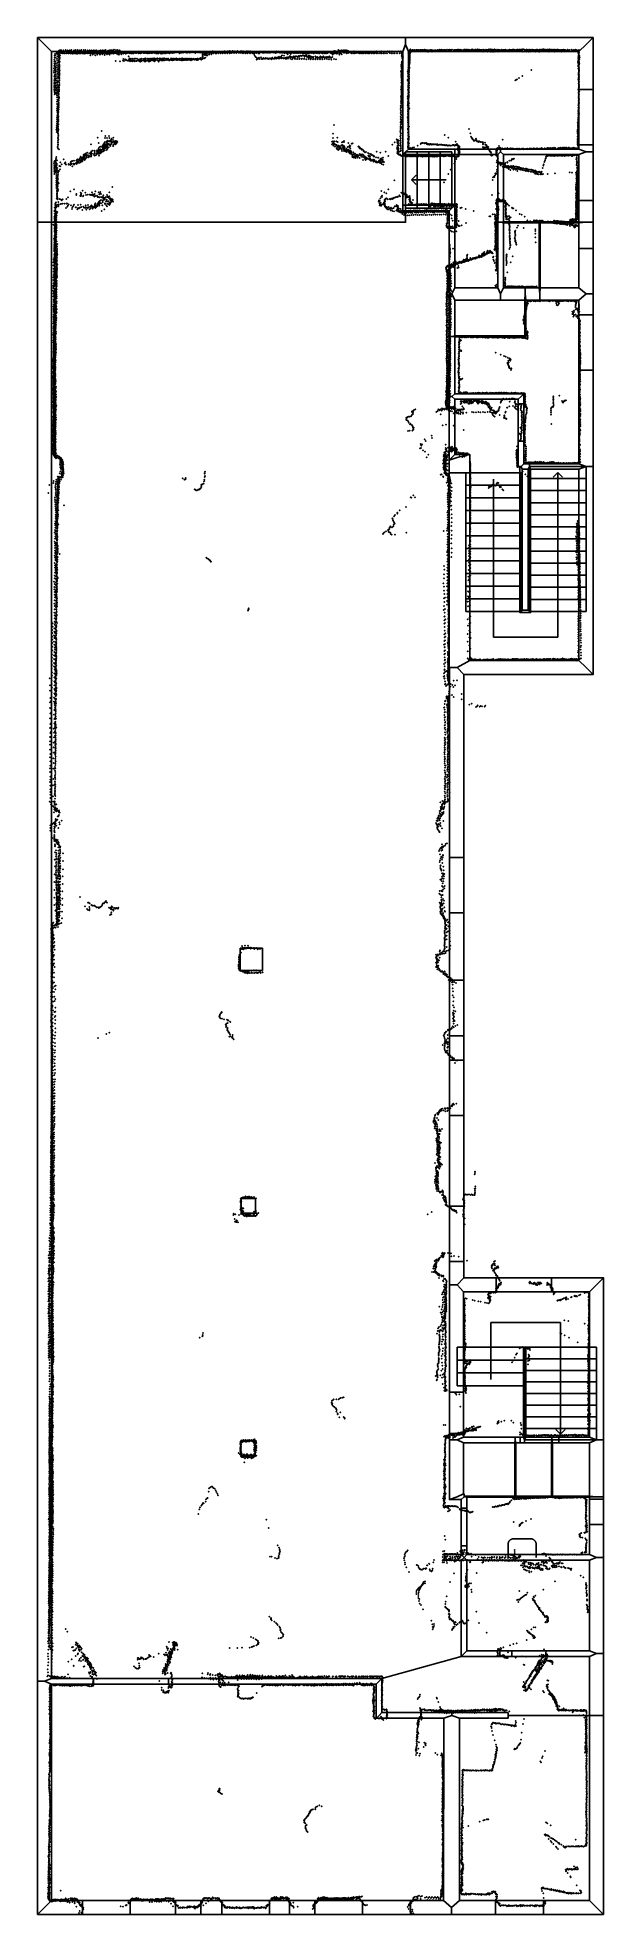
# Model space of a CAD drawing. Extents: x -16507 to -4451, y -8783 to 31162.
import ezdxf

# ---------------------------------------------------------------- set-up
doc = ezdxf.new("R2010")
doc.units = 0
for name, color, linetype in [('DOORS', 7, 'continuous'), ('P', 9, 'continuous'), ('ROOMS', 1, 'continuous'), ('THIN', 4, 'continuous'), ('WALLS', 3, 'continuous'), ('WINDOWS', 6, 'continuous')]:
    doc.layers.add(name, color=color, linetype=linetype)

msp = doc.modelspace()

# ---------------------------------------------------------------- linework, layer by layer
at = {"layer": 'DOORS'}
for points in [[(-7538.59, 28789.4), (-6738.59, 28789.4), (-6738.59, 28669.4), (-7538.59, 28669.4), (-7538.59, 28789.4)], [(-6582.75, 28473.6), (-6582.75, 27673.6), (-6702.75, 27673.6), (-6702.75, 28473.6), (-6582.75, 28473.6)], [(-6475.88, 27240.2), (-5915.88, 27240.2), (-5915.88, 27220.2), (-6475.88, 27220.2), (-6475.88, 27240.2)], [(-5761.19, 27240.2), (-5121.19, 27240.2), (-5121.19, 27220.2), (-5761.19, 27220.2), (-5761.19, 27240.2)], [(-7620.66, 27102.7), (-7620.66, 26302.7), (-7740.66, 26302.7), (-7740.66, 27102.7), (-7620.66, 27102.7)], [(-6106.09, 25529.2), (-6106.09, 24889.2), (-6126.09, 24889.2), (-6126.09, 25529.2), (-6106.09, 25529.2)], [(-7620.66, 23283.5), (-7620.66, 22403.5), (-7740.66, 22403.5), (-7740.66, 23283.5), (-7620.66, 23283.5)], [(-6146.37, 23369.2), (-6146.37, 22569.2), (-6266.37, 22569.2), (-6266.37, 23369.2), (-6146.37, 23369.2)], [(-7433.58, 2335.39), (-7433.58, 1455.39), (-7733.58, 1455.39), (-7733.58, 2335.39), (-7433.58, 2335.39)], [(-6407.7, 97.9), (-7047.7, 97.9), (-7047.7, 117.9), (-6407.7, 117.9), (-6407.7, 97.9)], [(-5617.31, 97.94), (-6257.31, 97.9), (-6257.31, 117.91), (-5617.31, 117.94), (-5617.31, 97.94)], [(-4813.42, 97.91), (-5453.42, 97.94), (-5453.42, 117.94), (-4813.42, 117.91), (-4813.42, 97.91)], [(-7359.42, -137.44), (-7359.42, -937.44), (-7479.42, -937.44), (-7479.42, -137.44), (-7359.42, -137.44)], [(-5682.23, -3291.44), (-6402.23, -3291.44), (-6402.23, -3171.44), (-5682.23, -3171.44), (-5682.23, -3291.44)], [(-15316.9, -3761.03), (-13716.9, -3761.03), (-13716.9, -3881.03), (-15316.9, -3881.03), (-15316.9, -3761.03)], [(-9064.85, -4486.64), (-8344.85, -4486.64), (-8344.85, -4606.64), (-9064.85, -4606.64), (-9064.85, -4486.64)]]:
    msp.add_lwpolyline(points, dxfattribs=at)
at = {"layer": 'P'}
for p in [(-16143, 30774), (-16137, 30811), (-16130, 30784), (-16099, 30819), (-16096, 30836), (-16093, 30808), (-16087, 30762), (-16085, 30843), (-16070, 30810), (-16068, 30852), (-16066, 30869), (-16061, 30768), (-16057, 30823), (-16056, 30818), (-16049, 30797), (-16047, 30761), (-16044, 30891), (-16038, 30769), (-16036, 30822), (-16033, 30863), (-16031, 30785), (-16029, 30838), (-16021, 30831), (-16020, 30853), (-16005, 30897), (-16002, 30874), (-16002, 30833), (-15993, 30830), (-15977, 30853), (-15975, 30851), (-15973, 30828), (-15956, 30832), (-15954, 30892), (-15945, 30827), (-15937, 30857), (-15937, 30854), (-15925, 30828), (-15910, 30894), (-15902, 30826), (-15896, 30825), (-15892, 30853), (-15887, 30851), (-15887, 30832), (-15873, 30832), (-15865, 30892), (-15853, 30825), (-15852, 30855), (-15848, 30856), (-15839, 30828), (-15822, 30892), (-15814, 30855), (-15810, 30824), (-15796, 30833), (-15793, 30826), (-15792, 30843), (-15785, 30899), (-15765, 30859), (-15765, 30851), (-15763, 30821), (-15755, 30833), (-15746, 30828), (-15730, 30888), (-15730, 30854), (-15730, 30824), (-15716, 30852), (-15708, 30827), (-15704, 30827), (-15695, 30894), (-15687, 30852), (-15683, 30821), (-15670, 30849), (-15662, 30825), (-15653, 30896), (-15653, 30852), (-15648, 30821), (-15628, 30850), (-15620, 30824), (-15618, 30824), (-15606, 30892), (-15605, 30847), (-15600, 30829), (-15585, 30827), (-15581, 30828), (-15571, 30898), (-15564, 30846), (-15545, 30833), (-15544, 30848), (-15538, 30850), (-15536, 30821), (-15526, 30894), (-15514, 30861), (-15505, 30822), (-15503, 30834), (-15497, 30847), (-15486, 30896), (-15481, 30827), (-15465, 30848), (-15462, 30833), (-15447, 30827), (-15444, 30854), (-15440, 30890), (-15432, 30831), (-15426, 30837), (-15423, 30848), (-15412, 30827), (-15396, 30886), (-15393, 30846), (-15381, 30827), (-15381, 30785), (-15377, 30828), (-15373, 30851), (-15362, 30892), (-15359, 30825), (-15352, 30859), (-15344, 30852), (-15341, 30833), (-15341, 30823), (-15333, 30798), (-15318, 30887), (-15309, 30823), (-15308, 30850), (-15301, 30831), (-15297, 30833), (-15293, 30816), (-15283, 30893), (-15278, 30786), (-15275, 30850), (-15268, 30852), (-15259, 30830), (-15256, 30825), (-15253, 30834), (-15245, 30893), (-15242, 30847), (-15242, 30820), (-15229, 30796), (-15227, 30828), (-15225, 30847), (-15221, 30830), (-15215, 30849), (-15202, 30830), (-15194, 30881), (-15191, 30853), (-15191, 30851), (-15190, 30820), (-15188, 30836), (-15177, 30794), (-15171, 30829), (-15164, 30889), (-15163, 30852), (-15150, 30848), (-15149, 30835), (-15142, 30833), (-15141, 30857), (-15135, 30826), (-15128, 30891), (-15128, 30807), (-15116, 30855), (-15114, 30835), (-15110, 30835), (-15096, 30847), (-15089, 30828), (-15087, 30888), (-15087, 30829), (-15082, 30831), (-15080, 30852), (-15075, 30839), (-15073, 30790), (-15058, 30897), (-15058, 30828), (-15054, 30853), (-15044, 30856), (-15036, 30826), (-15033, 30834), (-15030, 30827), (-15024, 30851), (-15024, 30803), (-15009, 30858), (-15008, 30883), (-15004, 30843), (-15004, 30829), (-14990, 30847), (-14980, 30807), (-14977, 30890), (-14974, 30853), (-14973, 30826), (-14973, 30798), (-14967, 30853), (-14965, 30839), (-14957, 30831), (-14944, 30895), (-14933, 30824), (-14932, 30842), (-14931, 30843), (-14923, 30825), (-14916, 30847), (-14906, 30892), (-14899, 30825), (-14898, 30857), (-14892, 30839), (-14887, 30845), (-14883, 30830), (-14881, 30821), (-14880, 30905), (-14865, 30846), (-14861, 30855), (-14858, 30831), (-14853, 30836), (-14841, 30835), (-14837, 30844), (-14835, 30896), (-14834, 30838), (-14827, 30857), (-14824, 30818), (-14814, 30833), (-14801, 30896), (-14801, 30849), (-14793, 30806), (-14787, 30851), (-14781, 30826), (-14780, 30823), (-14778, 30850), (-14769, 30800), (-14767, 30831), (-14758, 30888), (-14731, 30837), (-14730, 30827), (-14728, 30846), (-14719, 30804), (-14718, 30828), (-14708, 30848), (-14696, 30853), (-14685, 30847), (-14679, 30832), (-14677, 30818), (-14661, 30845), (-14657, 30831), (-14638, 30843), (-14634, 30830), (-14626, 30816), (-14618, 30844), (-14611, 30825), (-14596, 30842), (-14595, 30831), (-14570, 30839), (-14564, 30761), (-14558, 30834), (-14537, 30844), (-14537, 30829), (-14512, 30840), (-14510, 30827), (-14502, 30845), (-14492, 30828), (-14482, 30844), (-14472, 30827), (-14456, 30829), (-14439, 30840), (-14421, 30841), (-14419, 30830), (-14401, 30830), (-14390, 30845), (-14375, 30846), (-14368, 30832), (-14359, 30829), (-14342, 30846), (-14337, 30834), (-14325, 30847), (-14313, 30828), (-14303, 30842), (-14286, 30833), (-14272, 30845), (-14254, 30843), (-14248, 30830), (-14235, 30841), (-14222, 30834), (-14211, 30833), (-14189, 30832), (-14176, 30842), (-14169, 30828), (-14152, 30835), (-14134, 30826), (-14133, 30845), (-14111, 30832), (-14110, 30838), (-14083, 30833), (-14078, 30836), (-14056, 30839), (-14055, 30832), (-14046, 30844), (-14015, 30830), (-14013, 30838), (-13984, 30837), (-13984, 30827), (-13968, 30824), (-13960, 30840), (-13939, 30821), (-13937, 30842), (-13925, 30831), (-13911, 30841), (-13902, 30845), (-13892, 30823), (-13868, 30835), (-13867, 30822), (-13861, 30841), (-13846, 30826), (-13836, 30828), (-13824, 30837), (-13800, 30827), (-13799, 30837), (-13779, 30839), (-13768, 30828), (-13743, 30837), (-13725, 30830), (-13723, 30841), (-13704, 30845), (-13701, 30827), (-13678, 30842), (-13660, 30830), (-13656, 30842), (-13630, 30834), (-13606, 30843), (-13583, 30841), (-13555, 30844), (-13534, 30844), (-13507, 30847), (-13489, 30850), (-13481, 30828), (-13457, 30844), (-13436, 30841), (-13406, 30838), (-13393, 30846), (-13366, 30846), (-13335, 30838), (-13312, 30843), (-13289, 30850), (-13268, 30841), (-13244, 30845), (-13220, 30845), (-13197, 30847), (-13173, 30846), (-13166, 30851), (-13142, 30851), (-13142, 30835), (-13124, 30844), (-13094, 30848), (-13078, 30845), (-13047, 30842), (-13036, 30854), (-13027, 30848), (-13003, 30843), (-12992, 30793), (-12989, 30805), (-12989, 30770), (-12983, 30848), (-12983, 30847), (-12983, 30810), (-12976, 30851), (-12954, 30849), (-12954, 30803), (-12949, 30828), (-12944, 30793), (-12940, 30853), (-12935, 30790), (-12934, 30845), (-12931, 30843), (-12917, 30810), (-12907, 30810), (-12902, 30842), (-12900, 30833), (-12898, 30778), (-12896, 30790), (-12880, 30837), (-12874, 30851), (-12860, 30839), (-12853, 30861), (-12852, 30800), (-12849, 30816), (-12833, 30842), (-12828, 30862), (-12811, 30837), (-12804, 30801), (-12801, 30861), (-12800, 30852), (-12800, 30821), (-12786, 30844), (-12780, 30866), (-12779, 30849), (-12767, 30869), (-12759, 30843), (-12756, 30827), (-12752, 30862), (-12752, 30826), (-12740, 30845), (-12733, 30850), (-12726, 30856), (-12720, 30849), (-12714, 30847), (-12708, 30840), (-12704, 30822), (-12703, 30859), (-12687, 30847), (-12675, 30850), (-12674, 30847), (-12666, 30861), (-12661, 30852), (-12659, 30834), (-12655, 30823), (-12653, 30857), (-12647, 30847), (-12641, 30848), (-12629, 30859), (-12622, 30848), (-12615, 30842), (-12611, 30836), (-12607, 30863), (-12607, 30825), (-12602, 30844), (-12589, 30850), (-12582, 30848), (-12581, 30863), (-12570, 30862), (-12570, 30843), (-12562, 30829), (-12558, 30864), (-12550, 30842), (-12544, 30847), (-12534, 30863), (-12525, 30841), (-12524, 30868), (-12519, 30847), (-12514, 30829), (-12510, 30867), (-12500, 30838), (-12499, 30848), (-12486, 30848), (-12485, 30864), (-12474, 30842), (-12465, 30827), (-12463, 30866), (-12448, 30857), (-12448, 30844), (-12439, 30868), (-12424, 30856), (-12423, 30844), (-12417, 30872), (-12417, 30827), (-12404, 30842), (-12397, 30848), (-12392, 30865), (-12385, 30843), (-12377, 30849), (-12372, 30845), (-12369, 30835), (-12353, 30846), (-12347, 30874), (-12333, 30847), (-12327, 30844), (-12322, 30868), (-12321, 30836), (-12308, 30845), (-12308, 30843), (-12297, 30866), (-12295, 30845), (-12282, 30843), (-12273, 30862), (-12272, 30834), (-12263, 30862), (-12263, 30839), (-12256, 30845), (-12252, 30872), (-12237, 30846), (-12231, 30843), (-12225, 30858), (-12224, 30837), (-12218, 30843), (-12209, 30848), (-12205, 30843), (-12202, 30859), (-12183, 30849), (-12178, 30856), (-12175, 30876), (-12175, 30831), (-12165, 30842), (-12157, 30847), (-12155, 30858), (-12150, 30846), (-12139, 30841), (-12135, 30866), (-12127, 30828), (-12118, 30844), (-12113, 30871), (-12113, 30839), (-12103, 30862), (-12096, 30848), (-12086, 30840), (-12079, 30825), (-12067, 30848), (-12067, 30836), (-12066, 30864), (-12058, 30866), (-12044, 30846), (-12043, 30866), (-12038, 30842), (-12031, 30827), (-12024, 30841), (-12021, 30867), (-12016, 30844), (-11999, 30871), (-11995, 30845), (-11990, 30840), (-11982, 30825), (-11976, 30870), (-11970, 30845), (-11968, 30842), (-11952, 30863), (-11943, 30852), (-11934, 30825), (-11929, 30861), (-11923, 30849), (-11896, 30815), (-11895, 30846), (-11885, 30829), (-11884, 30777), (-11875, 30843), (-11860, 30842), (-11854, 30839), (-11837, 30834), (-11821, 30845), (-11809, 30841), (-11800, 30845), (-11789, 30819), (-11778, 30842), (-11750, 30850), (-11730, 30844), (-11716, 30840), (-11707, 30843), (-11700, 30840), (-11684, 30841), (-11659, 30842), (-11634, 30842), (-11609, 30842), (-11586, 30838), (-11585, 30856), (-11577, 30838), (-11568, 30840), (-11540, 30843), (-11511, 30845), (-11491, 30849), (-11469, 30842), (-11449, 30844), (-11443, 30839), (-11435, 30836), (-11423, 30840), (-11419, 30868), (-11389, 30846), (-11369, 30848), (-11355, 30842), (-11324, 30842), (-11302, 30781), (-11297, 30839), (-11286, 30838), (-11277, 30837), (-11259, 30774), (-11254, 30839), (-11246, 30836), (-11242, 30832), (-11235, 30850), (-11225, 30837), (-11205, 30835), (-11197, 30856), (-11193, 30836), (-11180, 30838), (-11177, 30804), (-11166, 30853), (-11151, 30833), (-11132, 30769), (-11128, 30855), (-11126, 30834), (-11113, 30811), (-11106, 30853), (-11102, 30835), (-11088, 30837), (-11076, 30839), (-11075, 30861), (-11056, 30835), (-11048, 30761), (-11042, 30857), (-11030, 30835), (-11017, 30856), (-11008, 30832), (-11006, 30760), (-10986, 30761), (-10983, 30830), (-10981, 30852), (-10977, 30838), (-10965, 30835), (-10945, 30831), (-10944, 30766), (-10937, 30838), (-10923, 30771), (-10919, 30831), (-10912, 30836), (-10902, 30775), (-10895, 30838), (-10893, 30831), (-10881, 30768), (-10880, 30840), (-10865, 30832), (-10859, 30782), (-10844, 30845), (-10841, 30828), (-10838, 30779), (-10833, 30842), (-10824, 30830), (-10821, 30859), (-10818, 30775), (-10818, 30765), (-10807, 30859), (-10804, 30823), (-10796, 30782), (-10789, 30844), (-10777, 30841), (-10776, 30788), (-10775, 30758), (-10768, 30829), (-10750, 30832), (-10745, 30843), (-10734, 30777), (-10734, 30764), (-10729, 30824), (-10718, 30840), (-10713, 30779), (-10706, 30830), (-10696, 30844), (-10684, 30841), (-10674, 30831), (-10652, 30841), (-10629, 30829), (-10622, 30840), (-10617, 30826), (-10608, 30838), (-10591, 30838), (-10586, 30759), (-10576, 30832), (-10570, 30858), (-10564, 30844), (-10559, 30831), (-10538, 30838), (-10531, 30826), (-10506, 30832), (-10503, 30839), (-10497, 30827), (-10483, 30765), (-10463, 30858), (-10462, 30841), (-10454, 30832), (-10443, 30858), (-10443, 30826), (-10439, 30844), (-10423, 30828), (-10419, 30760), (-10417, 30847), (-10388, 30825), (-10387, 30856), (-10382, 30843), (-10369, 30825), (-10365, 30859), (-10349, 30857), (-10347, 30827), (-10345, 30842), (-10324, 30830), (-10321, 30845), (-10307, 30858), (-10300, 30845), (-10293, 30763), (-10281, 30844), (-10265, 30858), (-10262, 30830), (-10260, 30843), (-10247, 30826), (-10246, 30856), (-10236, 30845), (-10227, 30825), (-10223, 30857), (-10222, 30798), (-10217, 30859), (-10211, 30848), (-10208, 30825), (-10199, 30826), (-10198, 30860), (-10193, 30878), (-10181, 30857), (-10181, 30828), (-10171, 30874), (-10167, 30825), (-10165, 30850), (-10151, 30844), (-10150, 30865), (-10149, 30863), (-10134, 30817), (-10132, 30859), (-10132, 30848), (-10120, 30824), (-10117, 30850), (-10115, 30838), (-10111, 30826), (-10110, 30858), (-10102, 30898), (-10084, 30874), (-10083, 30860), (-10077, 30800), (-10073, 30825), (-10072, 30849), (-10062, 30851), (-10061, 30881), (-10058, 30862), (-10047, 30851), (-10044, 30829), (-10036, 30889), (-10036, 30861), (-10027, 30803), (-10016, 30884), (-10016, 30858), (-10008, 30868), (-10000, 30849), (-9995, 30880), (-9993, 30891), (-9986, 30862), (-9986, 30843), (-9972, 30886), (-9969, 30839), (-9958, 30867), (-9956, 30863), (-9953, 30847), (-9949, 30888), (-9940, 30858), (-9927, 30892), (-9927, 30886), (-9925, 30848), (-9924, 30826), (-9920, 30836), (-9908, 30862), (-9907, 30882), (-9894, 30830), (-9890, 30854), (-9885, 30878), (-9869, 30851), (-9869, 30838), (-9856, 30862), (-9844, 30850), (-9829, 30861), (-9821, 30846), (-9820, 30826), (-9790, 30828), (-9783, 30852), (-9764, 30867), (-9761, 30829), (-9748, 30856), (-9733, 30849), (-9731, 30831), (-9700, 30831), (-9696, 30853), (-9669, 30831), (-9666, 30852), (-9643, 30829), (-9639, 30851), (-9626, 30862), (-9617, 30829), (-9597, 30857), (-9590, 30827), (-9585, 30848), (-9572, 30858), (-9561, 30825), (-9546, 30851), (-9523, 30828), (-9513, 30850), (-9488, 30829), (-9475, 30854), (-9465, 30863), (-9457, 30829), (-9441, 30854), (-9434, 30824), (-9410, 30852), (-9388, 30829), (-9367, 30855), (-9353, 30829), (-9335, 30854), (-9331, 30824), (-9308, 30850), (-9293, 30825), (-9285, 30866), (-9268, 30852), (-9254, 30826), (-9218, 30856), (-9214, 30826), (-9187, 30854), (-9174, 30865), (-9173, 30828), (-9142, 30856), (-9142, 30825), (-9113, 30851), (-9104, 30824), (-9099, 30862), (-9068, 30852), (-9060, 30825), (-9052, 30865), (-9026, 30853), (-9006, 30868), (-9006, 30831), (-8968, 30829), (-8967, 30860), (-8957, 30871), (-8934, 30824), (-8933, 30855), (-8896, 30823), (-8873, 30862), (-8847, 30825), (-8828, 30862), (-8822, 30871), (-8792, 30827), (-8773, 30871), (-8773, 30864), (-8763, 30857), (-8753, 30825), (-8750, 30770), (-8746, 30783), (-8744, 30858), (-8741, 30803), (-8737, 30823), (-8605, 30831), (-8603, 30826), (-8602, 30851), (-8601, 30818), (-8601, 30779), (-8594, 30864), (-8593, 30855), (-8592, 30804), (-8586, 30881), (-8583, 30870), (-8582, 30778), (-8581, 30759), (-8580, 30780), (-8579, 30827), (-8579, 30806), (-8576, 30830), (-8575, 30814), (-8570, 30903), (-8569, 30851), (-8566, 30911), (-8566, 30839), (-8564, 30868), (-8543, 30883), (-8535, 30884), (-8535, 30871), (-8524, 30895), (-8514, 30884), (-8509, 30895), (-8507, 30874), (-8499, 30883), (-8492, 30875), (-8482, 30899), (-8473, 30868), (-8470, 30884), (-8468, 30882), (-8447, 30896), (-8443, 30866), (-8441, 30885), (-8439, 30882), (-8433, 30896), (-8424, 30882), (-8414, 30894), (-8414, 30868), (-8397, 30893), (-8394, 30881), (-8388, 30896), (-8387, 30871), (-8370, 30865), (-8365, 30882), (-8360, 30897), (-8351, 30887), (-8349, 30900), (-8342, 30867), (-8337, 30900), (-8322, 30881), (-8316, 30895), (-8315, 30871), (-8301, 30894), (-8299, 30867), (-8294, 30882), (-8287, 30872), (-8280, 30898), (-8274, 30874), (-8264, 30895), (-8263, 30902), (-8258, 30869), (-8252, 30882), (-8238, 30897), (-8236, 30879), (-8234, 30900), (-8230, 30869), (-8210, 30893), (-8205, 30872), (-8199, 30861), (-8197, 30893), (-8179, 30875), (-8172, 30891), (-8172, 30862), (-8160, 30868), (-8159, 30892), (-8149, 30892), (-8148, 30872), (-8133, 30869), (-8129, 30896), (-8125, 30876), (-8120, 30872), (-8112, 30891), (-8108, 30897), (-8104, 30864), (-8090, 30891), (-8084, 30874), (-8079, 30891), (-8077, 30866), (-8064, 30866), (-8059, 30878), (-8054, 30888), (-8050, 30865), (-8036, 30891), (-8027, 30877), (-8025, 30890), (-8013, 30872), (-7995, 30892), (-7992, 30898), (-7984, 30865), (-7980, 30880), (-7967, 30893), (-7959, 30868), (-7955, 30900), (-7940, 30895), (-7938, 30904), (-7935, 30878), (-7920, 30895), (-7919, 30866), (-7907, 30901), (-7906, 30889), (-7894, 30870), (-7877, 30897), (-7869, 30898), (-7869, 30873), (-7851, 30900), (-7842, 30870), (-7832, 30895), (-7818, 30900), (-7817, 30871), (-7792, 30871), (-7789, 30895), (-7781, 30904), (-7765, 30868), (-7757, 30897), (-7751, 30899), (-7741, 30875), (-7729, 30901), (-7717, 30877), (-7710, 30895), (-7704, 30877), (-7700, 30894), (-7677, 30869), (-7676, 30902), (-7652, 30869), (-7634, 30894), (-7628, 30870), (-7623, 30899), (-7609, 30899), (-7603, 30870), (-7588, 30899), (-7580, 30897), (-7577, 30868), (-7566, 30873), (-7559, 30906), (-7555, 30883), (-7544, 30903), (-7542, 30880), (-7528, 30865), (-7520, 30897), (-7507, 30907), (-7504, 30868), (-7488, 30897), (-7480, 30872), (-7463, 30899), (-7455, 30871), (-7430, 30869), (-7427, 30898), (-7422, 30903), (-7406, 30904), (-7406, 30869), (-7401, 30878), (-7388, 30902), (-7382, 30869), (-7376, 30901), (-7358, 30870), (-7341, 30901), (-7337, 30896), (-7333, 30871), (-7313, 30904), (-7309, 30873), (-7307, 30899), (-7305, 30875), (-7285, 30869), (-7279, 30899), (-7261, 30870), (-7259, 30901), (-7253, 30908), (-7253, 30900), (-7249, 30876), (-7236, 30865), (-7227, 30902), (-7221, 30898), (-7221, 30877), (-7212, 30870), (-7209, 30874), (-7191, 30902), (-7188, 30865), (-7181, 30901), (-7166, 30902), (-7164, 30866), (-7152, 30867), (-7140, 30872), (-7137, 30907), (-7133, 30908), (-7126, 30892), (-7126, 30876), (-7116, 30867), (-7101, 30902), (-7098, 30896), (-7096, 30903), (-7092, 30875), (-7080, 30871), (-7071, 30897), (-7068, 30867), (-7062, 30900), (-7044, 30870), (-7043, 30900), (-7043, 30865), (-7020, 30863), (-7019, 30902), (-7010, 30901), (-7008, 30865), (-6995, 30871), (-6981, 30900), (-6971, 30873), (-6953, 30901), (-6949, 30892), (-6947, 30875), (-6939, 30900), (-6935, 30870), (-6925, 30900), (-6923, 30864), (-6907, 30906), (-6900, 30865), (-6899, 30867), (-6898, 30899), (-6888, 30913), (-6887, 30865), (-6865, 30905), (-6862, 30871), (-6856, 30908), (-6853, 30858), (-6837, 30876), (-6833, 30904), (-6829, 30859), (-6825, 30894), (-6817, 30858), (-6815, 30903), (-6813, 30873), (-6800, 30899), (-6790, 30863), (-6777, 30901), (-6773, 30908), (-6766, 30893), (-6765, 30862), (-6740, 30899), (-6740, 30870), (-6738, 30901), (-6716, 30867), (-6708, 30895), (-6698, 30902), (-6696, 30858), (-6690, 30874), (-6680, 30896), (-6666, 30898), (-6665, 30876), (-6648, 30893), (-6640, 30875), (-6622, 30901), (-6618, 30893), (-6615, 30875), (-6590, 30872), (-6589, 30896), (-6579, 30900), (-6566, 30872), (-6565, 30894), (-6539, 30901), (-6539, 30876), (-6534, 30899), (-6516, 30869), (-6503, 30899), (-6502, 30872), (-6496, 30892), (-6479, 30865), (-6469, 30898), (-6462, 30883), (-6457, 30902), (-6452, 30871), (-6443, 30897), (-6427, 30898), (-6426, 30873), (-6417, 30897), (-6400, 30873), (-6393, 30901), (-6374, 30906), (-6374, 30874), (-6359, 30904), (-6348, 30871), (-6344, 30891), (-6338, 30900), (-6332, 30882), (-6328, 30874), (-6318, 30896), (-6308, 30877), (-6304, 30899), (-6304, 30870), (-6295, 30907), (-6295, 30889), (-6295, 30876), (-6283, 30872), (-6277, 30906), (-6265, 30893), (-6257, 30868), (-6254, 30904), (-6242, 30873), (-6236, 30902), (-6229, 30874), (-6217, 30903), (-6204, 30904), (-6203, 30871), (-6190, 30871), (-6184, 30873), (-6177, 30908), (-6170, 30907), (-6165, 30864), (-6155, 30911), (-6136, 30868), (-6132, 30905), (-6125, 30896), (-6123, 30868), (-6107, 30874), (-6094, 30861), (-6093, 30876), (-6092, 30903), (-6086, 30903), (-6081, 30871), (-6068, 30866), (-6056, 30906), (-6051, 30894), (-6051, 30864), (-6039, 30872), (-6025, 30872), (-6023, 30902), (-6022, 30894), (-6015, 30902), (-6014, 30863), (-6001, 30900), (-5997, 30872), (-5981, 30866), (-5977, 30902), (-5970, 30901), (-5970, 30868), (-5956, 30866), (-5943, 30896), (-5942, 30867), (-5932, 30898), (-5926, 30870), (-5907, 30900), (-5898, 30900), (-5897, 30893), (-5896, 30873), (-5896, 30864), (-5881, 30873), (-5880, 30902), (-5867, 30865), (-5855, 30867), (-5852, 30902), (-5845, 30897), (-5827, 30864), (-5820, 30872), (-5818, 30903), (-5814, 30894), (-5812, 30863), (-5796, 30867), (-5791, 30904), (-5779, 30875), (-5771, 30903), (-5759, 30907), (-5750, 30869), (-5746, 30891), (-5737, 30909), (-5737, 30866), (-5726, 30911), (-5717, 30891), (-5704, 30871), (-5703, 30906), (-5694, 30904), (-5687, 30893), (-5675, 30867), (-5674, 30904), (-5661, 30865), (-5650, 30907), (-5649, 30882), (-5640, 30906), (-5629, 30866), (-5623, 30888), (-5618, 30906), (-5614, 30864), (-5602, 30911), (-5598, 30890), (-5580, 30901), (-5580, 30870), (-5574, 30898), (-5563, 30873), (-5553, 30905), (-5550, 30885), (-5550, 30866), (-5527, 30907), (-5519, 30905), (-5514, 30874), (-5503, 30886), (-5492, 30907), (-5489, 30860), (-5485, 30892), (-5466, 30865), (-5462, 30902), (-5448, 30884), (-5447, 30869), (-5437, 30901), (-5423, 30902), (-5420, 30885), (-5413, 30871), (-5401, 30899), (-5396, 30873), (-5388, 30898), (-5388, 30888), (-5365, 30867), (-5362, 30898), (-5351, 30862), (-5349, 30899), (-5335, 30898), (-5322, 30897), (-5299, 30902), (-5295, 30890), (-5278, 30898), (-5266, 30896), (-5260, 30889), (-5234, 30882), (-5223, 30894), (-5212, 30901), (-5211, 30891), (-5194, 30892), (-5180, 30879), (-5169, 30897), (-5132, 30901), (-5125, 30895), (-5112, 30892), (-5093, 30881), (-5083, 30900), (-5062, 30900), (-5062, 30891), (-5043, 30901), (-5030, 30899), (-4994, 30888), (-4993, 30857), (-4990, 30828), (-4990, 30768), (-4982, 30811), (-4978, 30834), (-4976, 30865), (-4975, 30877), (-4974, 30845), (-4973, 30900), (-4971, 30786), (-4967, 30777), (-16154, 30496), (-16153, 30414), (-16152, 30453), (-16151, 30532), (-16150, 30613), (-16148, 30571), (-16146, 30692), (-16146, 30652), (-16145, 30417), (-16143, 30732), (-16142, 30367), (-16135, 30549), (-16133, 30476), (-16131, 30577), (-16129, 30495), (-16127, 30412), (-16125, 30654), (-16125, 30373), (-16124, 30735), (-16124, 30612), (-16124, 30610), (-16123, 30450), (-16122, 30529), (-16095, 30685), (-16095, 30445), (-16095, 30366), (-16094, 30563), (-16094, 30523), (-16090, 30722), (-16090, 30600), (-16087, 30477), (-16087, 30399), (-16083, 30635), (-16059, 30639), (-16059, 30482), (-16059, 30362), (-16055, 30412), (-16054, 30673), (-16054, 30498), (-16053, 30549), (-16050, 30619), (-16050, 30531), (-16049, 30462), (-16049, 30432), (-16049, 30377), (-16048, 30689), (-16048, 30583), (-16048, 30580), (-16047, 30743), (-16046, 30724), (-16043, 30476), (-16041, 30425), (-16040, 30699), (-16040, 30629), (-16040, 30595), (-16040, 30526), (-16039, 30664), (-16039, 30509), (-16039, 30407), (-16038, 30734), (-16038, 30646), (-16038, 30457), (-16037, 30716), (-16035, 30389), (-16032, 30558), (-14840, 30664), (-14751, 30653), (-14684, 30672), (-14677, 30708), (-14662, 30662), (-14646, 30701), (-14624, 30692), (-14619, 30679), (-14589, 30670), (-14581, 30674), (-14574, 30667), (-14554, 30719), (-14550, 30697), (-14543, 30669), (-14536, 30652), (-14516, 30681), (-14513, 30709), (-14504, 30662), (-14496, 30679), (-14486, 30653), (-14485, 30668), (-14482, 30712), (-14474, 30664), (-14461, 30676), (-14447, 30709), (-14444, 30668), (-14442, 30667), (-14438, 30657), (-14416, 30711), (-14409, 30666), (-14396, 30660), (-14394, 30665), (-14386, 30714), (-14372, 30678), (-14353, 30679), (-14350, 30678), (-14345, 30666), (-14343, 30700), (-14338, 30654), (-14319, 30676), (-14316, 30707), (-14307, 30651), (-14296, 30669), (-14290, 30660), (-14286, 30711), (-14286, 30675), (-14285, 30671), (-14254, 30674), (-14251, 30707), (-14247, 30668), (-14232, 30688), (-14227, 30714), (-14222, 30672), (-14218, 30648), (-14201, 30722), (-14199, 30673), (-14196, 30681), (-14195, 30661), (-14194, 30678), (-14161, 30711), (-14158, 30672), (-14151, 30681), (-14132, 30714), (-14131, 30677), (-14129, 30647), (-14106, 30666), (-14102, 30714), (-14102, 30682), (-14102, 30677), (-14097, 30678), (-14074, 30684), (-14073, 30715), (-14068, 30674), (-14053, 30685), (-14048, 30675), (-14045, 30718), (-14038, 30674), (-14023, 30695), (-14019, 30655), (-14017, 30721), (-14013, 30681), (-14005, 30692), (-13998, 30669), (-13983, 30682), (-13980, 30711), (-13955, 30719), (-13955, 30684), (-13953, 30682), (-13950, 30678), (-13950, 30676), (-13929, 30648), (-13922, 30715), (-13922, 30680), (-13907, 30688), (-13901, 30677), (-13894, 30717), (-13893, 30683), (-13871, 30689), (-13862, 30713), (-13860, 30677), (-13858, 30690), (-13852, 30672), (-13837, 30720), (-13829, 30674), (-13812, 30688), (-13809, 30686), (-13806, 30717), (-13803, 30678), (-13779, 30686), (-13773, 30710), (-13761, 30696), (-13760, 30688), (-13748, 30683), (-13745, 30711), (-13724, 30689), (-13718, 30712), (-13712, 30692), (-13707, 30675), (-13694, 30687), (-13690, 30675), (-13670, 30688), (-13665, 30720), (-13664, 30690), (-13659, 30681), (-13644, 30690), (-13633, 30714), (-13632, 30677), (-13616, 30696), (-13611, 30684), (-13607, 30714), (-13607, 30682), (-13582, 30688), (-13579, 30715), (-13567, 30698), (-13563, 30689), (-13553, 30717), (-13551, 30682), (-13527, 30685), (-13520, 30703), (-13518, 30706), (-13515, 30688), (-13499, 30688), (-13495, 30713), (-13478, 30686), (-13472, 30712), (-13470, 30682), (-13468, 30714), (-13442, 30714), (-13440, 30678), (-13426, 30692), (-13424, 30717), (-13420, 30708), (-13414, 30680), (-13413, 30712), (-13390, 30684), (-13389, 30714), (-13374, 30700), (-13370, 30691), (-13370, 30686), (-13361, 30712), (-13361, 30682), (-13337, 30686), (-13333, 30709), (-13326, 30703), (-13310, 30685), (-13307, 30711), (-13284, 30688), (-13281, 30710), (-13278, 30708), (-13257, 30684), (-13255, 30711), (-13236, 30680), (-13231, 30712), (-13227, 30706), (-13208, 30692), (-13200, 30707), (-13181, 30701), (-13178, 30712), (-13157, 30690), (-13146, 30702), (-13134, 30707), (-13127, 30685), (-13123, 30705), (-13101, 30711), (-13101, 30682), (-13092, 30697), (-13086, 30715), (-13079, 30689), (-13051, 30715), (-13038, 30713), (-13036, 30724), (-13032, 30696), (-13014, 30693), (-13002, 30716), (-12997, 30732), (-12997, 30708), (-12992, 30752), (-12990, 30712), (-12977, 30716), (-12952, 30717), (-12943, 30723), (-12935, 30733), (-11859, 30750), (-11841, 30694), (-11837, 30735), (-11830, 30717), (-11807, 30713), (-11789, 30730), (-11784, 30706), (-11744, 30738), (-11742, 30707), (-11720, 30707), (-11698, 30709), (-11697, 30729), (-11694, 30717), (-11678, 30709), (-11656, 30712), (-11649, 30727), (-11646, 30723), (-11633, 30721), (-11614, 30711), (-11601, 30719), (-11594, 30718), (-11587, 30702), (-11571, 30715), (-11553, 30716), (-11551, 30716), (-11529, 30721), (-11524, 30700), (-11508, 30732), (-11507, 30711), (-11505, 30713), (-11486, 30711), (-11464, 30712), (-11457, 30716), (-11445, 30740), (-11445, 30715), (-11425, 30732), (-11409, 30714), (-11403, 30730), (-11381, 30740), (-11381, 30723), (-11361, 30753), (-11361, 30728), (-11361, 30710), (-11340, 30725), (-11320, 30753), (-11313, 30721), (-11298, 30726), (-11276, 30724), (-11274, 30717), (-11264, 30720), (-11256, 30722), (-11235, 30723), (-11217, 30711), (-11214, 30731), (-11212, 30707), (-11194, 30739), (-11173, 30742), (-11169, 30713), (-11153, 30748), (-11131, 30746), (-11120, 30715), (-11111, 30748), (-11090, 30750), (-11087, 30700), (-11072, 30709), (-11068, 30745), (-11067, 30730), (-11048, 30750), (-11027, 30755), (-11026, 30733), (-11025, 30704), (-11021, 30709), (-10976, 30706), (-10973, 30702), (-10964, 30748), (-10942, 30757), (-10928, 30702), (-10923, 30719), (-10879, 30705), (-10875, 30715), (-10831, 30703), (-10826, 30716), (-10783, 30701), (-10755, 30746), (-10733, 30706), (-10728, 30720), (-10714, 30748), (-10694, 30734), (-10691, 30754), (-10685, 30701), (-10679, 30722), (-10670, 30753), (-10651, 30747), (-10637, 30696), (-10631, 30716), (-10630, 30747), (-10588, 30700), (-10582, 30716), (-10566, 30744), (-10546, 30751), (-10546, 30736), (-10540, 30695), (-10530, 30735), (-10525, 30736), (-10505, 30734), (-10490, 30699), (-10484, 30733), (-10482, 30727), (-10462, 30747), (-10444, 30728), (-10442, 30697), (-10441, 30742), (-10420, 30739), (-10398, 30742), (-10391, 30708), (-10378, 30740), (-10358, 30750), (-10358, 30736), (-10342, 30705), (-10336, 30746), (-10314, 30739), (-10295, 30732), (-10295, 30695), (-10283, 30739), (-10273, 30746), (-10272, 30738), (-10255, 30728), (-10246, 30693), (-10230, 30749), (-10194, 30708), (-10146, 30699), (-8763, 30440), (-8756, 30514), (-8756, 30465), (-8756, 30373), (-8755, 30549), (-8755, 30425), (-8754, 30585), (-8754, 30568), (-8754, 30406), (-8750, 30390), (-8748, 30619), (-8748, 30513), (-8748, 30425), (-8747, 30566), (-8746, 30638), (-8746, 30461), (-8744, 30656), (-8744, 30497), (-8744, 30444), (-8743, 30585), (-8743, 30375), (-8742, 30550), (-8739, 30749), (-8736, 30731), (-8735, 30714), (-8731, 30697), (-8722, 30745), (-8625, 30435), (-8614, 30399), (-8613, 30472), (-8611, 30519), (-8610, 30359), (-8606, 30377), (-8604, 30385), (-8603, 30420), (-8600, 30531), (-8599, 30660), (-8598, 30698), (-8597, 30458), (-8597, 30380), (-8596, 30561), (-8594, 30490), (-8594, 30372), (-8593, 30414), (-8592, 30569), (-8592, 30464), (-8592, 30439), (-8590, 30523), (-8589, 30532), (-8588, 30505), (-8587, 30593), (-8585, 30722), (-8584, 30658), (-8584, 30601), (-8583, 30681), (-8583, 30637), (-8583, 30632), (-8581, 30756), (-8581, 30730), (-8581, 30618), (-8580, 30682), (-8578, 30710), (-8577, 30747), (-8577, 30722), (-8577, 30697), (-8577, 30672), (-8577, 30663), (-5990, 30473), (-4997, 30557), (-4993, 30652), (-4992, 30624), (-4990, 30498), (-4989, 30597), (-4988, 30710), (-4988, 30682), (-4985, 30742), (-4984, 30385), (-4982, 30566), (-4982, 30537), (-4979, 30548), (-4979, 30359), (-4977, 30421), (-4977, 30396), (-4976, 30741), (-4976, 30587), (-4976, 30467), (-4976, 30431), (-4975, 30449), (-4974, 30635), (-4973, 30486), (-4972, 30514), (-4971, 30666), (-4971, 30504), (-4971, 30378), (-4970, 30656), (-4970, 30626), (-4969, 30755), (-4969, 30695), (-4968, 30609), (-4961, 30730), (-16149, 30141), (-16149, 30104), (-16148, 30217), (-16148, 30184), (-16148, 30049), (-16147, 30254), (-16147, 30065), (-16147, 30027), (-16146, 30330), (-16146, 30115), (-16145, 30176), (-16140, 30286), (-16140, 29987), (-16139, 30342), (-16139, 30273), (-16135, 29968), (-16131, 30198), (-16126, 30127), (-16126, 30060), (-16122, 30031), (-16121, 30331), (-16121, 30292), (-16121, 30178), (-16120, 30139), (-16120, 30065), (-16119, 30251), (-16117, 30101), (-16116, 29989), (-16115, 30210), (-16102, 29961), (-16100, 30078), (-16096, 30029), (-16095, 29992), (-16094, 30289), (-16093, 30136), (-16091, 30098), (-16089, 30246), (-16087, 30206), (-16087, 30169), (-16086, 30320), (-16086, 30057), (-16086, 30021), (-16086, 29980), (-16060, 30129), (-16060, 30112), (-16057, 30328), (-16057, 30312), (-16057, 29969), (-16056, 30095), (-16054, 30228), (-16053, 30000), (-16051, 30064), (-16051, 30048), (-16051, 30013), (-16050, 30211), (-16050, 30032), (-16049, 30293), (-16048, 30209), (-16048, 30096), (-16047, 30112), (-16047, 30015), (-16045, 30144), (-16044, 30308), (-16044, 30259), (-16044, 30193), (-16044, 30160), (-16042, 30242), (-16041, 30340), (-16040, 30357), (-16040, 30291), (-8761, 30049), (-8759, 30000), (-8758, 30065), (-8757, 30303), (-8756, 30356), (-8756, 30337), (-8755, 30116), (-8755, 30099), (-8754, 30201), (-8753, 30269), (-8753, 30101), (-8753, 30084), (-8752, 30321), (-8752, 30252), (-8752, 30185), (-8752, 30034), (-8752, 29968), (-8751, 30202), (-8751, 29984), (-8750, 30356), (-8750, 30236), (-8750, 30068), (-8749, 30135), (-8749, 30018), (-8748, 30306), (-8748, 30152), (-8622, 30244), (-8620, 30265), (-8615, 30062), (-8614, 30329), (-8613, 30236), (-8613, 30112), (-8611, 30038), (-8610, 30153), (-8610, 30027), (-8609, 30177), (-8609, 30134), (-8608, 29984), (-8607, 30041), (-8606, 30351), (-8606, 30155), (-8605, 29985), (-8605, 29964), (-8604, 30005), (-8603, 30306), (-8603, 30282), (-8603, 30099), (-8603, 30072), (-8603, 30064), (-8602, 30260), (-8602, 30238), (-8602, 30108), (-8602, 30044), (-8602, 30023), (-8601, 30263), (-8601, 30010), (-8601, 29978), (-8600, 30225), (-8600, 30214), (-8600, 30085), (-8598, 30347), (-8598, 30169), (-8597, 30323), (-8597, 30299), (-8597, 30257), (-8597, 30217), (-8597, 30177), (-8597, 30138), (-8596, 30101), (-8596, 29986), (-8595, 30193), (-8593, 30322), (-8593, 30289), (-8592, 30329), (-6326, 30250), (-6318, 30259), (-6290, 30273), (-6250, 30298), (-6183, 30342), (-4987, 30266), (-4985, 30061), (-4984, 30300), (-4981, 30088), (-4980, 30030), (-4980, 29972), (-4979, 30179), (-4979, 29989), (-4978, 30272), (-4978, 30187), (-4978, 30006), (-4977, 30238), (-4975, 30265), (-4975, 30121), (-4975, 30105), (-4974, 30342), (-4974, 30223), (-4974, 30156), (-4974, 30147), (-4973, 30334), (-4973, 30299), (-4973, 30215), (-4971, 30063), (-4970, 30310), (-4969, 30014), (-16144, 29953), (-16093, 29889), (-16092, 29749), (-16091, 29795), (-16091, 29657), (-16090, 29888), (-16090, 29610), (-16088, 29933), (-16087, 29840), (-16086, 29701), (-16085, 29738), (-16085, 29618), (-16084, 29577), (-16083, 29698), (-16081, 29657), (-16079, 29562), (-16068, 29577), (-16065, 29573), (-16062, 29588), (-16060, 29620), (-16059, 29667), (-16058, 29953), (-16058, 29683), (-16058, 29635), (-16057, 29885), (-16057, 29825), (-16057, 29777), (-16057, 29761), (-16057, 29714), (-16055, 29857), (-16055, 29730), (-16054, 29920), (-16053, 29904), (-16053, 29809), (-16050, 29888), (-16050, 29872), (-8771, 29703), (-8770, 29622), (-8768, 29655), (-8765, 29671), (-8765, 29606), (-8764, 29801), (-8764, 29720), (-8763, 29770), (-8762, 29575), (-8761, 29914), (-8760, 29868), (-8760, 29754), (-8758, 29898), (-8757, 29852), (-8756, 29934), (-8756, 29836), (-8755, 29882), (-8755, 29819), (-8755, 29684), (-8754, 29918), (-8754, 29885), (-8752, 29800), (-8751, 29951), (-8621, 29709), (-8620, 29862), (-8619, 29901), (-8617, 29725), (-8616, 29920), (-8615, 29674), (-8614, 29799), (-8614, 29780), (-8614, 29752), (-8614, 29742), (-8614, 29714), (-8613, 29876), (-8612, 29635), (-8612, 29595), (-8612, 29586), (-8610, 29908), (-8610, 29855), (-8610, 29831), (-8610, 29682), (-8610, 29562), (-8609, 29849), (-8609, 29799), (-8609, 29651), (-8608, 29940), (-8608, 29831), (-8608, 29792), (-8607, 29871), (-8607, 29833), (-8607, 29809), (-8607, 29737), (-8607, 29706), (-8607, 29619), (-8606, 29697), (-8605, 29732), (-8604, 29777), (-8604, 29751), (-8603, 29714), (-8602, 29956), (-8602, 29924), (-8602, 29902), (-8602, 29883), (-8601, 29941), (-8600, 29893), (-8599, 29673), (-8598, 29919), (-8597, 29765), (-8586, 29647), (-4988, 29598), (-4987, 29607), (-4986, 29574), (-4984, 29729), (-4984, 29671), (-4982, 29908), (-4982, 29703), (-4981, 29940), (-4981, 29817), (-4979, 29907), (-4979, 29753), (-4979, 29639), (-4979, 29629), (-4978, 29883), (-4978, 29866), (-4978, 29793), (-4978, 29712), (-4976, 29948), (-4976, 29851), (-4976, 29665), (-4975, 29760), (-4974, 29779), (-4972, 29834), (-16104, 29200), (-16099, 29244), (-16096, 29290), (-16095, 29335), (-16093, 29259), (-16092, 29378), (-16092, 29339), (-16092, 29219), (-16091, 29418), (-16090, 29458), (-16090, 29289), (-16089, 29298), (-16088, 29380), (-16085, 29497), (-16085, 29425), (-16085, 29179), (-16082, 29471), (-16080, 29537), (-16079, 29259), (-16078, 29516), (-16075, 29498), (-16075, 29458), (-16075, 29352), (-16073, 29258), (-16073, 29179), (-16071, 29422), (-16071, 29163), (-16070, 29273), (-16069, 29226), (-16068, 29541), (-16068, 29525), (-16066, 29494), (-16066, 29368), (-16066, 29211), (-16066, 29194), (-16065, 29447), (-16064, 29478), (-16064, 29305), (-16062, 29415), (-16061, 29400), (-16060, 29321), (-15138, 29171), (-10192, 29303), (-8776, 29171), (-8774, 29348), (-8772, 29429), (-8772, 29364), (-8771, 29252), (-8770, 29268), (-8769, 29477), (-8769, 29300), (-8769, 29203), (-8768, 29558), (-8768, 29219), (-8767, 29461), (-8766, 29316), (-8764, 29414), (-8763, 29527), (-8762, 29381), (-8759, 29511), (-8759, 29245), (-8758, 29342), (-8758, 29261), (-8757, 29397), (-8756, 29424), (-8754, 29358), (-8619, 29471), (-8619, 29464), (-8617, 29225), (-8616, 29397), (-8616, 29233), (-8615, 29545), (-8615, 29529), (-8614, 29406), (-8614, 29355), (-8614, 29348), (-8613, 29432), (-8612, 29200), (-8611, 29441), (-8611, 29382), (-8611, 29287), (-8609, 29473), (-8609, 29271), (-8608, 29307), (-8608, 29174), (-8607, 29323), (-8607, 29263), (-8606, 29507), (-8606, 29235), (-8605, 29499), (-8605, 29357), (-8597, 29265), (-7315, 29216), (-5008, 29175), (-4998, 29357), (-4998, 29207), (-4996, 29331), (-4996, 29179), (-4995, 29286), (-4995, 29269), (-4994, 29215), (-4993, 29364), (-4993, 29242), (-4993, 29162), (-4992, 29407), (-4991, 29303), (-4990, 29422), (-4990, 29397), (-4989, 29516), (-4987, 29456), (-4987, 29196), (-4986, 29542), (-4986, 29473), (-4984, 29438), (-4984, 29311), (-4983, 29355), (-4982, 29523), (-4981, 29497), (-4978, 29508), (-4975, 29554), (-4973, 29538), (-16096, 29154), (-16080, 28842), (-16077, 28826), (-16072, 29131), (-16072, 28940), (-16072, 28876), (-16070, 29115), (-16069, 28924), (-16069, 28795), (-16068, 29036), (-16068, 29020), (-16068, 28972), (-16068, 28892), (-16066, 28989), (-16063, 29068), (-16061, 29085), (-16056, 28787), (-16050, 28782), (-15369, 28891), (-15224, 29028), (-15209, 28769), (-15205, 28915), (-15204, 28807), (-15204, 28780), (-15189, 28823), (-15182, 28763), (-15170, 28839), (-15161, 28765), (-15160, 28785), (-15154, 28776), (-15137, 28765), (-15134, 28830), (-15128, 28772), (-15124, 28851), (-15120, 28772), (-15115, 28872), (-15115, 28792), (-15115, 28789), (-15114, 28806), (-15107, 28821), (-15103, 28817), (-15097, 28818), (-15095, 28898), (-15090, 28842), (-15088, 28762), (-15087, 28861), (-15084, 28917), (-15080, 28860), (-15079, 28764), (-15076, 28854), (-15076, 28805), (-15074, 28831), (-15071, 28936), (-15071, 28828), (-15067, 29022), (-15064, 29063), (-15063, 28802), (-15061, 28889), (-15060, 28882), (-15057, 28847), (-15054, 28811), (-15052, 28862), (-15050, 28836), (-15045, 28842), (-15041, 28942), (-15041, 28883), (-15036, 28766), (-15035, 28899), (-15029, 28838), (-15028, 28852), (-15026, 29025), (-15023, 28906), (-15022, 28964), (-15022, 28814), (-15020, 28826), (-15018, 28791), (-15015, 28886), (-15010, 28949), (-15009, 28911), (-15009, 28868), (-14994, 28824), (-14990, 28895), (-14987, 28897), (-14984, 28957), (-14982, 29068), (-14978, 29023), (-14970, 28883), (-14965, 28870), (-14962, 28946), (-14955, 28946), (-14955, 28853), (-14953, 28962), (-14945, 28979), (-14943, 28979), (-14942, 28957), (-14942, 28888), (-14931, 28900), (-14925, 29012), (-14924, 28945), (-14919, 28926), (-14898, 28978), (-14897, 28857), (-14895, 28881), (-14893, 28856), (-14892, 29028), (-14892, 28879), (-14889, 28940), (-14888, 28946), (-14884, 28888), (-14871, 28893), (-14859, 28963), (-14858, 28930), (-14858, 28921), (-14854, 28953), (-14853, 28963), (-14844, 28939), (-14844, 28895), (-14842, 28891), (-14837, 28959), (-14822, 28917), (-14819, 28928), (-14810, 28950), (-14808, 28940), (-10234, 28949), (-10233, 28890), (-10215, 28953), (-10215, 28906), (-10214, 29025), (-10212, 29119), (-10211, 28907), (-10208, 28859), (-10206, 28938), (-10203, 28914), (-10201, 28916), (-10188, 28885), (-10186, 28890), (-10184, 28954), (-10175, 28899), (-10170, 28838), (-10163, 28879), (-10159, 28885), (-10144, 28956), (-10137, 28877), (-10137, 28798), (-10128, 28855), (-10124, 28818), (-10123, 29034), (-10123, 28845), (-10122, 28853), (-10119, 28781), (-10111, 28937), (-10107, 28780), (-10100, 28780), (-10096, 28769), (-10095, 28858), (-10086, 28825), (-10084, 28834), (-10079, 28787), (-10070, 28843), (-10069, 28820), (-10061, 28804), (-10060, 28807), (-10049, 28819), (-10049, 28804), (-10036, 28868), (-10032, 28862), (-10027, 28776), (-10021, 28932), (-10015, 28876), (-10010, 28940), (-10009, 28809), (-10001, 28848), (-9993, 28858), (-9983, 28774), (-9982, 28820), (-9980, 28853), (-9979, 28959), (-9979, 28941), (-9979, 28788), (-9973, 28772), (-9972, 28838), (-9964, 28816), (-9963, 28773), (-9936, 28767), (-9926, 28795), (-9909, 28775), (-9898, 28832), (-9889, 28774), (-9888, 28919), (-9875, 28837), (-9861, 28817), (-9858, 28866), (-9845, 28804), (-9841, 28856), (-9817, 28901), (-9796, 28909), (-9670, 28841), (-9667, 28847), (-9661, 28836), (-9655, 28827), (-9641, 28804), (-9635, 28816), (-9635, 28813), (-9634, 28804), (-9612, 28787), (-9605, 28787), (-9604, 28774), (-9584, 28778), (-9573, 28765), (-8948, 28883), (-8902, 28932), (-8856, 28997), (-8850, 28813), (-8844, 28959), (-8844, 28932), (-8844, 28795), (-8843, 28852), (-8841, 28773), (-8837, 28912), (-8831, 28984), (-8827, 28823), (-8826, 28964), (-8823, 28883), (-8822, 28777), (-8821, 28916), (-8821, 28805), (-8815, 28868), (-8811, 28957), (-8780, 28977), (-8778, 28911), (-8777, 29058), (-8776, 29155), (-8773, 29074), (-8772, 28845), (-8771, 29025), (-8771, 29008), (-8770, 28959), (-8770, 28926), (-8770, 28877), (-8768, 29106), (-8768, 28860), (-8768, 28794), (-8767, 29122), (-8765, 28762), (-8764, 28811), (-8616, 29134), (-8615, 28924), (-8615, 28811), (-8614, 28895), (-8614, 28843), (-8614, 28833), (-8613, 29013), (-8612, 28994), (-8610, 29146), (-8610, 28986), (-8610, 28906), (-8608, 29064), (-8608, 28958), (-8608, 28948), (-8605, 29111), (-8605, 29084), (-8605, 28868), (-8604, 29057), (-8603, 29093), (-8602, 29028), (-8601, 29148), (-8601, 28850), (-8597, 28912), (-8596, 29002), (-8593, 29050), (-8591, 28814), (-8581, 28799), (-8563, 28811), (-8551, 28796), (-8521, 28816), (-8485, 28827), (-8409, 28862), (-8342, 28894), (-8339, 28911), (-8315, 28918), (-8305, 28915), (-8273, 28918), (-8267, 28913), (-8247, 28918), (-8225, 28915), (-8214, 28894), (-8211, 28906), (-8204, 28901), (-8187, 28885), (-8174, 28896), (-8151, 28885), (-8149, 28896), (-8134, 28899), (-8118, 28882), (-8109, 28891), (-8100, 28890), (-8081, 28887), (-8068, 28888), (-8054, 28891), (-8026, 28886), (-8010, 28891), (-7999, 28877), (-7993, 28888), (-7984, 28887), (-7967, 28875), (-7944, 28885), (-7917, 28884), (-7910, 28882), (-7898, 28885), (-7880, 28876), (-7852, 28875), (-7844, 28874), (-7833, 29088), (-7825, 28867), (-7817, 28867), (-7798, 28877), (-7777, 28864), (-7766, 28867), (-7756, 29029), (-7744, 28860), (-7735, 28866), (-7704, 28861), (-7700, 28860), (-7667, 28874), (-7653, 28866), (-7651, 28875), (-7642, 28878), (-7619, 28869), (-7618, 28863), (-7610, 28872), (-7598, 28949), (-7590, 28870), (-7585, 28890), (-7574, 28891), (-7568, 28897), (-7567, 28872), (-7561, 28876), (-7559, 28874), (-7558, 28860), (-7552, 28852), (-7548, 28802), (-7548, 28767), (-7547, 28772), (-7546, 28833), (-7545, 28823), (-7544, 28815), (-7542, 28805), (-7540, 28864), (-7540, 28804), (-7539, 28816), (-7539, 28796), (-7535, 28771), (-7528, 28843), (-7526, 28825), (-7524, 28782), (-7523, 28844), (-7523, 28771), (-7521, 28832), (-7521, 28811), (-7289, 29122), (-7271, 29054), (-7259, 29023), (-7255, 29025), (-7239, 29003), (-7235, 28993), (-7221, 28978), (-7207, 28961), (-7198, 28972), (-7184, 28976), (-7168, 29007), (-7162, 28982), (-7147, 28950), (-7135, 28953), (-7115, 28936), (-7111, 28953), (-7097, 28951), (-7090, 28946), (-7066, 28938), (-7042, 28937), (-7020, 28835), (-7019, 28891), (-7018, 28934), (-7018, 28827), (-7016, 28900), (-6996, 28817), (-6976, 28924), (-6973, 28822), (-6965, 28882), (-6957, 28824), (-6949, 28878), (-6947, 28830), (-6938, 28862), (-6925, 28841), (-6922, 28839), (-6915, 28818), (-6912, 28801), (-6908, 28794), (-6907, 28834), (-6898, 28792), (-6890, 28776), (-6885, 28763), (-6730, 28766), (-6727, 28788), (-6724, 28794), (-6715, 28778), (-6710, 28784), (-6706, 28809), (-6706, 28801), (-6684, 28811), (-6680, 28850), (-6675, 28816), (-6652, 28820), (-6650, 28802), (-6636, 28798), (-6625, 28796), (-6608, 28802), (-6600, 28990), (-6586, 28793), (-6571, 28790), (-6556, 28788), (-6552, 28805), (-6541, 28794), (-6513, 28794), (-6502, 28797), (-6496, 28809), (-6482, 28797), (-6466, 28793), (-6451, 28794), (-6432, 28802), (-6426, 28797), (-6398, 28801), (-6392, 28792), (-6364, 28794), (-6347, 28791), (-6329, 28788), (-6317, 28787), (-6303, 28794), (-6275, 28785), (-6273, 28794), (-6264, 28787), (-6244, 28794), (-6232, 28786), (-6209, 28788), (-6192, 28792), (-6185, 28798), (-6182, 28796), (-6155, 28785), (-6152, 28789), (-6151, 28794), (-6120, 28791), (-6105, 28790), (-6094, 28793), (-6070, 28800), (-6060, 28793), (-6032, 28795), (-6019, 28796), (-6002, 28796), (-5980, 28796), (-5971, 28794), (-5944, 28791), (-5941, 28802), (-5916, 28795), (-5897, 28791), (-5886, 28798), (-5865, 28793), (-5864, 28805), (-5856, 28794), (-5824, 28798), (-5819, 28800), (-5798, 28797), (-5780, 28798), (-5769, 28809), (-5766, 28793), (-5736, 28793), (-5706, 28802), (-5690, 28794), (-5672, 28798), (-5650, 28797), (-5646, 28812), (-5644, 28800), (-5624, 28812), (-5617, 28796), (-5591, 28811), (-5584, 28796), (-5571, 28813), (-5550, 28796), (-5541, 28797), (-5535, 28811), (-5524, 28793), (-5506, 28816), (-5496, 28791), (-5488, 28794), (-5478, 28812), (-5459, 28789), (-5436, 28792), (-5416, 28812), (-5398, 28793), (-5389, 28811), (-5378, 28798), (-5361, 28821), (-5338, 28798), (-5336, 28812), (-5328, 28816), (-5306, 28796), (-5300, 28816), (-5298, 28800), (-5281, 28799), (-5277, 28820), (-5259, 28818), (-5254, 28800), (-5243, 28817), (-5222, 28799), (-5209, 28801), (-5200, 28808), (-5198, 28817), (-5185, 28818), (-5182, 28794), (-5168, 28796), (-5143, 28812), (-5131, 28793), (-5105, 28809), (-5099, 28795), (-5087, 28818), (-5070, 28798), (-5056, 28810), (-5040, 28790), (-5025, 28803), (-5004, 28915), (-5003, 29155), (-5003, 28994), (-5002, 29052), (-5000, 28943), (-4999, 29060), (-4999, 29011), (-4999, 28973), (-4999, 28933), (-4999, 28893), (-4999, 28883), (-4999, 28798), (-4998, 29133), (-4998, 29115), (-4996, 29086), (-4996, 29040), (-4996, 28808), (-4991, 28858), (-4989, 29038), (-4989, 28998), (-4985, 28956), (-4985, 28833), (-4984, 29111), (-4983, 29072), (-4981, 28871), (-4979, 28902), (-16153, 28485), (-16151, 28513), (-16149, 28370), (-16146, 28452), (-16146, 28426), (-16146, 28397), (-16139, 28536), (-16122, 28427), (-16119, 28398), (-16118, 28508), (-16117, 28538), (-16116, 28453), (-16116, 28369), (-16114, 28565), (-16114, 28481), (-16111, 28506), (-16110, 28592), (-16105, 28618), (-16103, 28432), (-16100, 28393), (-16096, 28432), (-16094, 28548), (-16090, 28471), (-16087, 28386), (-16044, 28428), (-16022, 28419), (-16021, 28507), (-15995, 28460), (-15948, 28569), (-15926, 28488), (-15916, 28488), (-15915, 28503), (-15900, 28453), (-15843, 28474), (-15841, 28456), (-15808, 28450), (-15799, 28498), (-15799, 28468), (-15794, 28520), (-15776, 28468), (-15774, 28536), (-15768, 28421), (-15767, 28532), (-15742, 28480), (-15728, 28453), (-15727, 28538), (-15722, 28472), (-15704, 28487), (-15678, 28542), (-15676, 28499), (-15674, 28495), (-15674, 28486), (-15672, 28471), (-15664, 28482), (-15663, 28560), (-15657, 28528), (-15653, 28515), (-15652, 28568), (-15633, 28531), (-15623, 28493), (-15618, 28564), (-15618, 28548), (-15611, 28564), (-15608, 28585), (-15597, 28606), (-15597, 28602), (-15592, 28529), (-15586, 28627), (-15586, 28522), (-15585, 28505), (-15579, 28556), (-15579, 28522), (-15565, 28598), (-15565, 28575), (-15564, 28542), (-15559, 28562), (-15555, 28528), (-15552, 28594), (-15548, 28560), (-15539, 28615), (-15531, 28636), (-15531, 28624), (-15531, 28560), (-15522, 28645), (-15521, 28672), (-15515, 28588), (-15507, 28631), (-15503, 28556), (-15497, 28686), (-15496, 28645), (-15495, 28600), (-15489, 28591), (-15485, 28575), (-15479, 28669), (-15476, 28638), (-15474, 28596), (-15473, 28699), (-15463, 28612), (-15460, 28605), (-15455, 28663), (-15451, 28647), (-15443, 28709), (-15419, 28654), (-15414, 28629), (-15414, 28609), (-15406, 28701), (-15404, 28633), (-15402, 28642), (-15381, 28699), (-15369, 28679), (-15368, 28719), (-15368, 28627), (-15365, 28694), (-15365, 28672), (-15359, 28741), (-15358, 28645), (-15348, 28693), (-15330, 28751), (-15303, 28683), (-15302, 28664), (-15296, 28688), (-15288, 28728), (-15286, 28751), (-15286, 28651), (-15261, 28662), (-15251, 28700), (-15243, 28676), (-15242, 28737), (-15239, 28708), (-15236, 28759), (-15224, 28738), (-15221, 28720), (-15219, 28760), (-15219, 28734), (-15213, 28691), (-15212, 28709), (-15211, 28693), (-15206, 28695), (-15200, 28751), (-15200, 28651), (-15188, 28690), (-15181, 28751), (-15177, 28716), (-15166, 28697), (-15164, 28730), (-15157, 28720), (-15146, 28727), (-15145, 28736), (-15142, 28730), (-15142, 28717), (-15101, 28739), (-10020, 28750), (-9978, 28748), (-9960, 28745), (-9958, 28747), (-9947, 28738), (-9929, 28752), (-9921, 28726), (-9914, 28745), (-9896, 28758), (-9881, 28725), (-9860, 28699), (-9859, 28731), (-9858, 28746), (-9856, 28749), (-9848, 28736), (-9847, 28758), (-9842, 28714), (-9838, 28689), (-9836, 28749), (-9832, 28689), (-9825, 28741), (-9822, 28696), (-9819, 28720), (-9819, 28720), (-9812, 28684), (-9807, 28678), (-9801, 28646), (-9798, 28617), (-9796, 28672), (-9793, 28644), (-9786, 28627), (-9779, 28610), (-9777, 28720), (-9766, 28607), (-9763, 28680), (-9762, 28634), (-9747, 28623), (-9746, 28687), (-9740, 28657), (-9733, 28620), (-9729, 28645), (-9729, 28599), (-9724, 28637), (-9718, 28631), (-9717, 28664), (-9702, 28668), (-9688, 28636), (-9685, 28603), (-9673, 28640), (-9672, 28658), (-9646, 28686), (-9645, 28595), (-9632, 28649), (-9629, 28675), (-9606, 28665), (-9597, 28616), (-9595, 28630), (-9593, 28676), (-9591, 28667), (-9576, 28669), (-9573, 28559), (-9564, 28664), (-9558, 28738), (-9558, 28646), (-9556, 28755), (-9556, 28749), (-9554, 28618), (-9551, 28614), (-9537, 28631), (-9533, 28578), (-9532, 28718), (-9524, 28581), (-9523, 28590), (-9520, 28558), (-9513, 28615), (-9513, 28561), (-9510, 28724), (-9505, 28592), (-9491, 28576), (-9483, 28583), (-9477, 28593), (-9468, 28704), (-9462, 28648), (-9449, 28630), (-9446, 28687), (-9443, 28567), (-9442, 28580), (-9434, 28563), (-9430, 28641), (-9427, 28588), (-9421, 28628), (-9414, 28681), (-9413, 28560), (-9410, 28543), (-9406, 28560), (-9397, 28662), (-9393, 28676), (-9393, 28544), (-9366, 28657), (-9364, 28552), (-9358, 28565), (-9358, 28553), (-9351, 28519), (-9349, 28633), (-9347, 28646), (-9339, 28628), (-9339, 28562), (-9338, 28643), (-9330, 28528), (-9329, 28553), (-9324, 28536), (-9311, 28524), (-9305, 28517), (-9295, 28609), (-9294, 28507), (-9288, 28528), (-9281, 28734), (-9279, 28509), (-9265, 28509), (-9254, 28605), (-9253, 28504), (-9250, 28603), (-9250, 28518), (-9247, 28513), (-9236, 28539), (-9232, 28512), (-9228, 28504), (-9222, 28502), (-9219, 28542), (-9213, 28495), (-9204, 28578), (-9201, 28711), (-9201, 28513), (-9197, 28519), (-9195, 28552), (-9194, 28573), (-9191, 28500), (-9189, 28556), (-9183, 28565), (-9182, 28570), (-9181, 28590), (-9179, 28468), (-9176, 28507), (-9176, 28506), (-9161, 28549), (-9160, 28519), (-9155, 28560), (-9149, 28530), (-9148, 28511), (-9145, 28606), (-9140, 28457), (-9130, 28523), (-9126, 28516), (-9089, 28730), (-9031, 28642), (-8842, 28697), (-8840, 28724), (-8825, 28695), (-8824, 28748), (-8823, 28724), (-8821, 28676), (-8809, 28668), (-8802, 28734), (-8785, 28674), (-8781, 28656), (-8771, 28745), (-8770, 28652), (-8767, 28647), (-8761, 28658), (-8751, 28640), (-8739, 28640), (-8728, 28654), (-8726, 28650), (-8716, 28640), (-8708, 28654), (-8697, 28665), (-8691, 28650), (-8688, 28652), (-8682, 28636), (-8677, 28667), (-8667, 28638), (-8664, 28637), (-8654, 28670), (-8653, 28652), (-8641, 28636), (-8634, 28650), (-8634, 28646), (-8629, 28637), (-8621, 28638), (-8618, 28668), (-8608, 28660), (-8604, 28649), (-8591, 28634), (-8587, 28636), (-8580, 28666), (-8572, 28655), (-8566, 28648), (-8565, 28631), (-8558, 28668), (-8556, 28650), (-8538, 28635), (-8535, 28652), (-8531, 28650), (-8525, 28639), (-8519, 28635), (-8516, 28667), (-8501, 28635), (-8499, 28647), (-8496, 28667), (-8478, 28644), (-8472, 28655), (-8469, 28635), (-8464, 28641), (-8460, 28649), (-8452, 28670), (-8451, 28655), (-8444, 28634), (-8439, 28661), (-8430, 28652), (-8423, 28640), (-8421, 28630), (-8402, 28636), (-8400, 28642), (-8396, 28650), (-8388, 28635), (-8362, 28650), (-8346, 28637), (-8326, 28637), (-8321, 28633), (-8320, 28646), (-8317, 28642), (-8304, 28630), (-8299, 28650), (-8297, 28638), (-8285, 28657), (-8276, 28631), (-8272, 28640), (-8254, 28640), (-8251, 28637), (-8245, 28640), (-8238, 28649), (-8229, 28633), (-8227, 28640), (-8214, 28653), (-8207, 28633), (-8180, 28637), (-8178, 28649), (-8176, 28640), (-8172, 28638), (-8163, 28641), (-8151, 28635), (-8146, 28646), (-8140, 28640), (-8135, 28632), (-8124, 28637), (-8123, 28648), (-8106, 28638), (-8105, 28653), (-8105, 28632), (-8081, 28630), (-8078, 28653), (-8078, 28637), (-8061, 28638), (-8055, 28626), (-8050, 28634), (-8049, 28651), (-8046, 28638), (-8029, 28638), (-8023, 28651), (-8023, 28634), (-8017, 28635), (-8011, 28640), (-8001, 28652), (-8000, 28630), (-7991, 28640), (-7977, 28652), (-7963, 28639), (-7948, 28649), (-7947, 28643), (-7940, 28638), (-7927, 28651), (-7916, 28637), (-7894, 28645), (-7890, 28640), (-7880, 28650), (-7873, 28640), (-7865, 28637), (-7863, 28652), (-7844, 28636), (-7834, 28649), (-7817, 28638), (-7809, 28647), (-7803, 28642), (-7767, 28647), (-7767, 28646), (-7755, 28651), (-7748, 28639), (-7740, 28653), (-7727, 28638), (-7723, 28635), (-7717, 28652), (-7712, 28640), (-7695, 28637), (-7690, 28647), (-7675, 28641), (-7674, 28649), (-7664, 28643), (-7657, 28650), (-7653, 28638), (-7635, 28634), (-7629, 28478), (-7627, 28643), (-7623, 28630), (-7622, 28626), (-7611, 28522), (-7604, 28620), (-7584, 28625), (-7584, 28617), (-7582, 28575), (-7578, 28623), (-7571, 28633), (-7558, 28633), (-7556, 28623), (-7551, 28639), (-7551, 28635), (-7545, 28641), (-7544, 28756), (-7540, 28671), (-7538, 28632), (-7537, 28731), (-7537, 28693), (-7535, 28650), (-7534, 28750), (-7534, 28683), (-7531, 28700), (-7529, 28747), (-7528, 28714), (-7528, 28675), (-7527, 28665), (-7524, 28701), (-7523, 28747), (-7522, 28750), (-7522, 28724), (-7522, 28712), (-7520, 28693), (-7514, 28725), (-6876, 28746), (-6867, 28736), (-6857, 28731), (-6847, 28711), (-6838, 28651), (-6828, 28679), (-6822, 28655), (-6737, 28739), (-6736, 28702), (-6734, 28647), (-6733, 28750), (-6730, 28731), (-6730, 28654), (-6728, 28751), (-6728, 28713), (-6728, 28704), (-6727, 28679), (-6727, 28507), (-6723, 28725), (-6722, 28510), (-6720, 28549), (-6716, 28754), (-6713, 28558), (-6712, 28631), (-6711, 28419), (-6708, 28564), (-6706, 28628), (-6704, 28521), (-6702, 28604), (-6698, 28584), (-6694, 28508), (-6687, 28511), (-6654, 28497), (-6652, 28487), (-6648, 28496), (-6646, 28469), (-6639, 28440), (-6635, 28461), (-6626, 28490), (-6611, 28469), (-6601, 28490), (-6601, 28414), (-6600, 28479), (-6595, 28472), (-6579, 28471), (-6577, 28437), (-6576, 28468), (-6574, 28455), (-6569, 28434), (-6554, 28410), (-6549, 28467), (-6544, 28439), (-6544, 28419), (-6540, 28494), (-6532, 28408), (-6528, 28401), (-6527, 28426), (-6511, 28409), (-6509, 28393), (-6501, 28501), (-6501, 28394), (-6499, 28516), (-6496, 28427), (-6493, 28390), (-6478, 28419), (-6477, 28426), (-6476, 28426), (-6472, 28366), (-6467, 28419), (-6458, 28544), (-6455, 28417), (-6455, 28390), (-6431, 28405), (-6430, 28413), (-6429, 28397), (-6424, 28428), (-6423, 28543), (-6421, 28399), (-6410, 28562), (-6409, 28388), (-6400, 28576), (-6400, 28421), (-6396, 28423), (-6388, 28388), (-6386, 28415), (-6378, 28579), (-6378, 28571), (-6369, 28425), (-6363, 28381), (-6356, 28586), (-6350, 28415), (-6348, 28380), (-6345, 28378), (-6327, 28414), (-6309, 28373), (-6300, 28412), (-6297, 28414), (-6291, 28367), (-6278, 28409), (-6278, 28402), (-6265, 28363), (-6257, 28389), (-6251, 28404), (-6236, 28390), (-6234, 28394), (-6214, 28382), (-6209, 28383), (-6196, 28377), (-6185, 28376), (-6175, 28369), (-6161, 28375), (-6138, 28366), (-6111, 28370), (-6089, 28370), (-5744, 28384), (-5730, 28434), (-5722, 28462), (-5708, 28516), (-5696, 28540), (-5691, 28575), (-5676, 28599), (-5675, 28626), (-5661, 28642), (-5642, 28639), (-5634, 28647), (-5612, 28647), (-5591, 28652), (-5581, 28654), (-5568, 28644), (-5557, 28655), (-5534, 28650), (-5516, 28645), (-5509, 28650), (-5493, 28642), (-5481, 28655), (-5459, 28651), (-5434, 28650), (-5434, 28645), (-5428, 28647), (-5404, 28651), (-5380, 28654), (-5376, 28651), (-5356, 28658), (-5334, 28639), (-5330, 28651), (-5310, 28657), (-5303, 28657), (-5289, 28650), (-5281, 28653), (-5276, 28638), (-5252, 28651), (-5232, 28652), (-5207, 28647), (-5205, 28653), (-5202, 28646), (-5177, 28655), (-5151, 28652), (-5131, 28651), (-5131, 28641), (-5118, 28641), (-5098, 28656), (-5078, 28654), (-5072, 28652), (-5049, 28662), (-5026, 28659), (-5026, 28570), (-5025, 28462), (-5024, 28513), (-5023, 28614), (-5023, 28588), (-5020, 28584), (-5020, 28561), (-5020, 28439), (-5018, 28660), (-5017, 28533), (-5016, 28483), (-5014, 28647), (-5013, 28387), (-5011, 28508), (-5011, 28433), (-5009, 28403), (-5009, 28382), (-16150, 28343), (-16148, 28259), (-16145, 28313), (-16144, 28284), (-16121, 28316), (-16118, 28342), (-16113, 28285), (-16109, 28001), (-16108, 28041), (-16107, 28158), (-16107, 28080), (-16106, 28354), (-16106, 28197), (-16106, 28119), (-16104, 28276), (-16103, 28315), (-16103, 28236), (-16103, 27962), (-16096, 28354), (-16091, 28342), (-16086, 27963), (-16083, 28006), (-16082, 28061), (-16080, 28025), (-16079, 28204), (-16078, 28222), (-16078, 28133), (-16078, 28098), (-16076, 27990), (-16075, 28170), (-16075, 28081), (-16073, 28328), (-16073, 28153), (-16072, 28311), (-16071, 28294), (-16070, 28242), (-16067, 28277), (-16064, 28074), (-16059, 28058), (-16047, 28324), (-16025, 28360), (-14915, 27984), (-8904, 28122), (-7847, 28079), (-7757, 28256), (-7709, 28349), (-6814, 28133), (-6806, 28184), (-6792, 28199), (-6784, 28203), (-6777, 28197), (-6763, 28228), (-6757, 28274), (-6744, 28259), (-6723, 28270), (-6720, 28348), (-6716, 28311), (-6704, 28260), (-6432, 28343), (-6374, 28351), (-6320, 28348), (-6284, 28319), (-6239, 28358), (-6222, 28354), (-6213, 28352), (-6197, 28353), (-6193, 28348), (-6177, 28344), (-6143, 28339), (-6118, 28331), (-6107, 28328), (-6101, 28324), (-6089, 28360), (-6083, 28330), (-6075, 28353), (-6074, 28321), (-6065, 28359), (-6065, 28328), (-6054, 28320), (-6045, 28317), (-6043, 28350), (-6042, 28353), (-6035, 28347), (-6017, 28349), (-6000, 28305), (-5991, 28348), (-5984, 28310), (-5967, 28341), (-5955, 28303), (-5947, 28299), (-5944, 28338), (-5943, 28294), (-5922, 28327), (-5910, 28303), (-5909, 28266), (-5904, 28279), (-5902, 28327), (-5897, 28326), (-5896, 28264), (-5890, 28274), (-5883, 28293), (-5881, 28310), (-5870, 28260), (-5855, 28299), (-5851, 28257), (-5836, 28302), (-5830, 28253), (-5827, 28306), (-5812, 28293), (-5804, 28301), (-5799, 28288), (-5792, 28252), (-5781, 28294), (-5779, 28278), (-5772, 28295), (-5766, 28307), (-5759, 28249), (-5737, 28256), (-5643, 28257), (-5485, 28271), (-5171, 28294), (-5123, 28286), (-5038, 28288), (-5037, 28041), (-5034, 27995), (-5034, 27967), (-5029, 28021), (-5028, 28076), (-5027, 28279), (-5027, 28159), (-5026, 28260), (-5026, 28233), (-5025, 28141), (-5024, 28085), (-5023, 28205), (-5021, 28187), (-5021, 28113), (-5018, 28179), (-5018, 28030), (-5016, 28311), (-5016, 28254), (-5014, 28239), (-5014, 28165), (-5013, 28306), (-5012, 28150), (-5012, 28143), (-5012, 28067), (-5012, 28022), (-5011, 28229), (-5011, 28074), (-5010, 28333), (-5010, 28203), (-5010, 28023), (-5008, 28178), (-5007, 28277), (-5007, 28114), (-5006, 28105), (-5005, 27970), (-5004, 28356), (-5004, 28124), (-5003, 28265), (-5003, 28047), (-4999, 28180), (-4999, 27977), (-4998, 28088), (-4998, 27994), (-16129, 27607), (-16127, 27581), (-16125, 27631), (-16113, 27653), (-16098, 27567), (-16096, 27739), (-16094, 27796), (-16093, 27604), (-16091, 27911), (-16090, 27892), (-16090, 27598), (-16089, 27836), (-16089, 27818), (-16088, 27856), (-16088, 27780), (-16086, 27762), (-16085, 27932), (-16081, 27715), (-16080, 27952), (-16078, 27727), (-16076, 27887), (-16073, 27907), (-16071, 27924), (-16064, 27662), (-16062, 27573), (-16058, 27596), (-16056, 27615), (-16041, 27726), (-16016, 27719), (-16016, 27619), (-16006, 27619), (-15993, 27700), (-15976, 27623), (-15969, 27722), (-15933, 27623), (-15896, 27726), (-15892, 27626), (-15882, 27630), (-15860, 27590), (-15855, 27760), (-15844, 27611), (-15805, 27892), (-15794, 27594), (-15744, 27575), (-15730, 27931), (-15728, 27604), (-15683, 27810), (-15677, 27829), (-15646, 27600), (-15597, 27800), (-15593, 27787), (-15589, 27605), (-15587, 27858), (-15583, 27825), (-15583, 27809), (-15579, 27792), (-15570, 27849), (-15547, 27900), (-15539, 27779), (-15533, 27798), (-15489, 27863), (-15479, 27591), (-15472, 27814), (-15435, 27818), (-15431, 27596), (-15398, 27821), (-15381, 27811), (-15377, 27566), (-15368, 27820), (-15363, 27580), (-15358, 27593), (-15353, 27810), (-15346, 27869), (-15338, 27567), (-15334, 27822), (-15329, 27807), (-15315, 27816), (-15303, 27792), (-15296, 27777), (-15291, 27592), (-15287, 27833), (-15279, 27611), (-15274, 27887), (-15274, 27630), (-15273, 27792), (-15272, 27587), (-15255, 27582), (-15244, 27564), (-15237, 27796), (-15237, 27596), (-15229, 27785), (-15229, 27575), (-15228, 27636), (-15224, 27768), (-15224, 27615), (-15223, 27578), (-15222, 27773), (-15206, 27629), (-15205, 27648), (-15204, 27871), (-15202, 27769), (-15200, 27618), (-15199, 27606), (-15197, 27668), (-15193, 27825), (-15193, 27758), (-15189, 27582), (-15186, 27686), (-15184, 27678), (-15176, 27840), (-15172, 27640), (-15166, 27873), (-15157, 27833), (-15157, 27633), (-15156, 27707), (-15155, 27766), (-15132, 27759), (-15128, 27766), (-15124, 27591), (-15120, 27682), (-15118, 27656), (-15112, 27696), (-15107, 27732), (-15102, 27805), (-15100, 27751), (-15096, 27761), (-15079, 27712), (-15072, 27747), (-15071, 27635), (-15066, 27619), (-15049, 27674), (-15048, 27768), (-15044, 27592), (-15033, 27714), (-15030, 27687), (-15028, 27810), (-15027, 27568), (-15026, 27676), (-15021, 27627), (-15018, 27765), (-15009, 27777), (-14997, 27674), (-14993, 27756), (-14992, 27759), (-14991, 27674), (-14991, 27611), (-14989, 27775), (-14985, 27746), (-14976, 27868), (-14976, 27638), (-14975, 27737), (-14975, 27617), (-14975, 27601), (-14974, 27779), (-14972, 27630), (-14966, 27727), (-14960, 27640), (-14960, 27619), (-14958, 27702), (-14957, 27742), (-14953, 27735), (-14953, 27638), (-14949, 27657), (-14949, 27649), (-14943, 27711), (-14939, 27708), (-14937, 27674), (-14935, 27693), (-14934, 27671), (-14923, 27723), (-14921, 27692), (-14919, 27710), (-14909, 27710), (-14903, 27682), (-14902, 27667), (-9240, 27674), (-9233, 27696), (-9225, 27673), (-9224, 27644), (-9222, 27691), (-9218, 27594), (-9212, 27613), (-9209, 27630), (-9206, 27739), (-9204, 27607), (-9198, 27645), (-9198, 27584), (-9187, 27596), (-9186, 27777), (-9183, 27585), (-9182, 27897), (-9171, 27610), (-9168, 27766), (-9167, 27800), (-9142, 27612), (-9136, 27632), (-9131, 27628), (-9126, 27611), (-9124, 27657), (-9120, 27636), (-9120, 27616), (-9120, 27597), (-9117, 27869), (-9115, 27712), (-9114, 27693), (-9112, 27598), (-9105, 27670), (-9104, 27581), (-9103, 27682), (-9103, 27621), (-9102, 27580), (-9101, 27567), (-9100, 27717), (-9089, 27730), (-9074, 27849), (-9068, 27738), (-9050, 27717), (-9035, 27931), (-9002, 27725), (-8982, 27721), (-8975, 27730), (-8952, 27737), (-8947, 27723), (-8922, 27742), (-8913, 27757), (-8912, 27745), (-8902, 27570), (-8883, 27762), (-8869, 27568), (-8860, 27771), (-8860, 27581), (-8853, 27595), (-8840, 27770), (-8831, 27578), (-8830, 27777), (-8801, 27801), (-8785, 27783), (-8755, 27858), (-8737, 27854), (-8726, 27834), (-8720, 27785), (-8719, 27837), (-8708, 27832), (-8703, 27848), (-8697, 27826), (-8681, 27834), (-8668, 27825), (-8661, 27822), (-8660, 27778), (-8655, 27746), (-8653, 27806), (-8648, 27793), (-8646, 27821), (-8641, 27809), (-8633, 27770), (-8618, 27765), (-8617, 27785), (-8612, 27758), (-8598, 27616), (-8595, 27772), (-8590, 27710), (-8589, 27717), (-8587, 27609), (-8586, 27759), (-8581, 27786), (-8580, 27597), (-8577, 27756), (-8577, 27681), (-8576, 27768), (-8572, 27662), (-8571, 27730), (-8566, 27704), (-8557, 27646), (-8553, 27612), (-8548, 27663), (-8537, 27633), (-8533, 27600), (-8528, 27614), (-8521, 27644), (-8512, 27706), (-8501, 27598), (-8471, 27602), (-8456, 27601), (-8443, 27614), (-8433, 27603), (-8432, 27613), (-8413, 27598), (-8403, 27612), (-8386, 27602), (-8380, 27615), (-8358, 27613), (-8356, 27602), (-8333, 27617), (-8328, 27601), (-8317, 27600), (-8314, 27613), (-8294, 27597), (-8280, 27618), (-8263, 27613), (-8256, 27603), (-8232, 27617), (-8227, 27604), (-8222, 27615), (-8217, 27603), (-8193, 27597), (-8182, 27613), (-8181, 27603), (-8169, 27603), (-8165, 27611), (-8146, 27604), (-8142, 27606), (-8136, 27570), (-8124, 27610), (-8123, 27598), (-8120, 27589), (-8116, 27635), (-8109, 27623), (-8094, 27603), (-8089, 27631), (-8082, 27604), (-8077, 27605), (-8076, 27596), (-8069, 27619), (-8064, 27562), (-8053, 27624), (-8048, 27610), (-8045, 27597), (-8045, 27579), (-8035, 27619), (-8029, 27622), (-8026, 27598), (-8026, 27570), (-8025, 27604), (-8006, 27621), (-8001, 27597), (-7997, 27583), (-7995, 27607), (-7993, 27619), (-7979, 27600), (-7974, 27571), (-7968, 27601), (-7967, 27621), (-7958, 27597), (-7954, 27622), (-7943, 27620), (-7937, 27601), (-7933, 27579), (-7930, 27601), (-7926, 27596), (-7918, 27620), (-7909, 27587), (-7905, 27622), (-7904, 27603), (-7893, 27562), (-7889, 27614), (-7884, 27583), (-7883, 27602), (-7882, 27619), (-7880, 27591), (-7857, 27606), (-7852, 27569), (-7850, 27597), (-7846, 27619), (-7836, 27616), (-7833, 27596), (-7826, 27584), (-7824, 27606), (-7818, 27614), (-7814, 27612), (-7808, 27591), (-7805, 27602), (-7794, 27569), (-7790, 27613), (-7788, 27596), (-7777, 27587), (-7776, 27606), (-7766, 27615), (-7765, 27586), (-7761, 27604), (-7752, 27623), (-7741, 27595), (-7738, 27604), (-7733, 27611), (-7725, 27567), (-7723, 27607), (-7716, 27591), (-7713, 27604), (-7698, 27616), (-7698, 27581), (-7694, 27603), (-7691, 27590), (-7686, 27614), (-7668, 27592), (-7665, 27606), (-7663, 27615), (-7644, 27599), (-7642, 27611), (-7635, 27593), (-7632, 27607), (-7631, 27578), (-7620, 27598), (-7618, 27591), (-7613, 27612), (-7608, 27612), (-7598, 27600), (-7590, 27590), (-7584, 27620), (-7584, 27567), (-7573, 27565), (-7571, 27610), (-7571, 27595), (-6826, 27809), (-6740, 27626), (-6738, 27647), (-6732, 27693), (-6732, 27625), (-6727, 27717), (-6727, 27646), (-6727, 27600), (-6720, 27624), (-6718, 27605), (-6718, 27573), (-6717, 27595), (-6715, 27577), (-6714, 27686), (-6714, 27673), (-6709, 27672), (-6709, 27649), (-6708, 27655), (-6706, 27680), (-6703, 27694), (-6702, 27688), (-6702, 27591), (-6690, 27670), (-6687, 27846), (-6687, 27733), (-6683, 27701), (-6683, 27695), (-6679, 27677), (-6673, 27692), (-6660, 27676), (-6659, 27712), (-6658, 27693), (-6635, 27694), (-6615, 27683), (-6605, 27679), (-6602, 27708), (-6599, 27701), (-6588, 27704), (-6587, 27676), (-6566, 27663), (-6564, 27695), (-6559, 27689), (-6543, 27684), (-6543, 27580), (-6542, 27633), (-6537, 27655), (-6535, 27627), (-6534, 27641), (-6531, 27576), (-6526, 27602), (-6516, 27634), (-6491, 27609), (-6466, 27586), (-5037, 27754), (-5037, 27581), (-5036, 27949), (-5036, 27629), (-5036, 27610), (-5035, 27658), (-5034, 27921), (-5034, 27846), (-5034, 27677), (-5033, 27799), (-5032, 27733), (-5031, 27780), (-5030, 27901), (-5030, 27704), (-5027, 27827), (-5026, 27662), (-5025, 27873), (-5024, 27825), (-5024, 27729), (-5023, 27815), (-5023, 27632), (-5022, 27853), (-5022, 27758), (-5022, 27612), (-5021, 27947), (-5021, 27709), (-5020, 27680), (-5019, 27900), (-5018, 27596), (-5016, 27789), (-5015, 27919), (-5013, 27942), (-5013, 27771), (-5011, 27652), (-5009, 27887), (-5009, 27812), (-5009, 27732), (-5008, 27590), (-5007, 27960), (-5007, 27719), (-5006, 27671), (-5006, 27566), (-5005, 27821), (-5005, 27617), (-5005, 27606), (-5004, 27896), (-5004, 27666), (-5003, 27843), (-5003, 27817), (-5003, 27752), (-5003, 27642), (-5003, 27593), (-5001, 27924), (-5000, 27690), (-4999, 27868), (-4998, 27946), (-4998, 27744), (-4996, 27794), (-4995, 27693), (-16173, 27179), (-16162, 27237), (-16149, 27469), (-16146, 27343), (-16144, 27410), (-16143, 27462), (-16143, 27317), (-16142, 27417), (-16141, 27542), (-16141, 27306), (-16141, 27254), (-16140, 27356), (-16139, 27291), (-16138, 27242), (-16138, 27168), (-16137, 27217), (-16132, 27381), (-16132, 27275), (-16130, 27506), (-16130, 27481), (-16129, 27531), (-16129, 27456), (-16129, 27375), (-16129, 27197), (-16128, 27505), (-16127, 27529), (-16127, 27184), (-16126, 27405), (-16125, 27555), (-16125, 27322), (-16123, 27257), (-16123, 27207), (-16121, 27330), (-16120, 27354), (-16119, 27280), (-16119, 27217), (-16119, 27167), (-16118, 27427), (-16118, 27421), (-16118, 27305), (-16117, 27231), (-16114, 27214), (-16112, 27389), (-16112, 27330), (-16111, 27225), (-16111, 27211), (-16109, 27550), (-16109, 27302), (-16108, 27176), (-16107, 27255), (-16105, 27545), (-16105, 27334), (-16105, 27295), (-16104, 27253), (-16103, 27375), (-16102, 27452), (-16102, 27411), (-16102, 27372), (-16102, 27174), (-16098, 27454), (-16097, 27415), (-16084, 27451), (-15900, 27537), (-15871, 27559), (-15769, 27514), (-15764, 27550), (-15692, 27549), (-15692, 27547), (-15687, 27547), (-15661, 27506), (-15645, 27533), (-15623, 27526), (-15607, 27539), (-15601, 27544), (-15601, 27543), (-15573, 27555), (-15551, 27494), (-15534, 27559), (-15519, 27539), (-15491, 27550), (-15490, 27531), (-15486, 27535), (-15468, 27496), (-15450, 27547), (-15443, 27536), (-15425, 27542), (-15412, 27554), (-15397, 27505), (-15373, 27534), (-15338, 27544), (-15334, 27518), (-15331, 27537), (-15305, 27555), (-15295, 27557), (-15276, 27554), (-15275, 27534), (-15256, 27558), (-15137, 27472), (-15081, 27508), (-9107, 27561), (-9095, 27558), (-9084, 27541), (-9082, 27539), (-9071, 27523), (-9069, 27557), (-9069, 27550), (-9063, 27544), (-9054, 27513), (-9053, 27512), (-9049, 27508), (-9030, 27554), (-9030, 27507), (-9016, 27530), (-9004, 27521), (-8995, 27523), (-8981, 27482), (-8974, 27539), (-8969, 27524), (-8966, 27520), (-8948, 27522), (-8946, 27471), (-8923, 27536), (-8910, 27463), (-8864, 27475), (-8847, 27502), (-8835, 27554), (-8834, 27519), (-8833, 27533), (-8831, 27465), (-8828, 27508), (-8827, 27553), (-8827, 27481), (-8826, 27497), (-8819, 27461), (-8810, 27474), (-8804, 27523), (-8801, 27447), (-8788, 27457), (-8775, 27472), (-8773, 27454), (-8768, 27511), (-8765, 27436), (-8750, 27457), (-8742, 27479), (-8740, 27470), (-8735, 27405), (-8725, 27435), (-8711, 27458), (-8703, 27386), (-8701, 27451), (-8689, 27424), (-8671, 27478), (-8667, 27378), (-8657, 27472), (-8654, 27456), (-8644, 27433), (-8626, 27463), (-8625, 27381), (-8609, 27460), (-8607, 27479), (-8603, 27433), (-8594, 27456), (-8585, 27479), (-8585, 27379), (-8568, 27460), (-8561, 27436), (-8556, 27483), (-8547, 27459), (-8541, 27385), (-8525, 27460), (-8523, 27427), (-8502, 27382), (-8497, 27465), (-8494, 27481), (-8478, 27462), (-8476, 27443), (-8469, 27482), (-8457, 27390), (-8455, 27462), (-8449, 27480), (-8440, 27458), (-8435, 27438), (-8426, 27481), (-8418, 27457), (-8417, 27386), (-8405, 27479), (-8396, 27432), (-8390, 27460), (-8377, 27482), (-8375, 27387), (-8353, 27480), (-8350, 27442), (-8343, 27459), (-8330, 27392), (-8322, 27458), (-8309, 27440), (-8305, 27479), (-8292, 27386), (-8289, 27463), (-8270, 27485), (-8270, 27460), (-8270, 27431), (-8249, 27386), (-8243, 27486), (-8240, 27462), (-8221, 27445), (-8214, 27488), (-8213, 27463), (-8209, 27382), (-8194, 27484), (-8187, 27462), (-8177, 27447), (-8171, 27482), (-8162, 27462), (-8162, 27390), (-8142, 27482), (-8140, 27460), (-8134, 27448), (-8121, 27454), (-8121, 27388), (-8108, 27486), (-8093, 27444), (-8083, 27485), (-8079, 27463), (-8076, 27391), (-8055, 27459), (-8052, 27437), (-8049, 27487), (-8033, 27390), (-8023, 27462), (-8021, 27486), (-8000, 27452), (-7995, 27485), (-7990, 27464), (-7990, 27390), (-7965, 27485), (-7965, 27462), (-7958, 27450), (-7944, 27395), (-7930, 27463), (-7914, 27450), (-7903, 27463), (-7903, 27389), (-7899, 27487), (-7868, 27464), (-7868, 27452), (-7864, 27487), (-7852, 27401), (-7834, 27466), (-7827, 27446), (-7818, 27494), (-7812, 27394), (-7799, 27467), (-7795, 27425), (-7794, 27201), (-7790, 27172), (-7789, 27493), (-7786, 27457), (-7780, 27318), (-7779, 27299), (-7778, 27222), (-7778, 27208), (-7777, 27384), (-7774, 27255), (-7773, 27484), (-7773, 27333), (-7773, 27303), (-7771, 27319), (-7770, 27288), (-7769, 27352), (-7767, 27450), (-7767, 27395), (-7767, 27273), (-7766, 27418), (-7764, 27435), (-7756, 27373), (-7755, 27391), (-7722, 27396), (-7688, 27376), (-7682, 27312), (-7667, 27262), (-7626, 27553), (-7618, 27195), (-7609, 27187), (-7605, 27185), (-7602, 27178), (-7597, 27231), (-7593, 27268), (-7593, 27249), (-7590, 27346), (-7588, 27298), (-7587, 27375), (-7586, 27386), (-7586, 27328), (-7584, 27418), (-7583, 27517), (-7583, 27447), (-7583, 27324), (-7583, 27285), (-7582, 27494), (-7582, 27469), (-7582, 27403), (-7582, 27248), (-7582, 27238), (-7582, 27229), (-7581, 27313), (-7580, 27300), (-7580, 27298), (-7580, 27212), (-7579, 27462), (-7579, 27373), (-7579, 27263), (-7579, 27172), (-7578, 27351), (-7577, 27478), (-7577, 27467), (-7577, 27391), (-7576, 27538), (-7576, 27506), (-7575, 27433), (-7575, 27397), (-7575, 27358), (-7574, 27545), (-7572, 27194), (-7561, 27187), (-7560, 27170), (-7534, 27257), (-7502, 27531), (-7470, 27166), (-7469, 27541), (-7385, 27514), (-7381, 27213), (-7214, 27472), (-6883, 27356), (-6861, 27357), (-6812, 27397), (-6779, 27397), (-6767, 27216), (-6765, 27393), (-6763, 27179), (-6761, 27356), (-6760, 27297), (-6757, 27386), (-6754, 27335), (-6754, 27315), (-6754, 27248), (-6751, 27375), (-6751, 27296), (-6748, 27259), (-6747, 27221), (-6746, 27182), (-6745, 27202), (-6744, 27311), (-6744, 27240), (-6742, 27513), (-6723, 27241), (-6723, 27218), (-6721, 27462), (-6721, 27193), (-6721, 27170), (-6719, 27386), (-6719, 27361), (-6719, 27260), (-6718, 27555), (-6718, 27306), (-6718, 27251), (-6717, 27532), (-6717, 27332), (-6717, 27323), (-6717, 27272), (-6717, 27196), (-6716, 27476), (-6716, 27430), (-6716, 27423), (-6716, 27337), (-6716, 27284), (-6715, 27456), (-6715, 27311), (-6714, 27522), (-6714, 27406), (-6714, 27381), (-6714, 27178), (-6712, 27496), (-6712, 27431), (-6712, 27219), (-6711, 27541), (-6711, 27463), (-6709, 27547), (-6709, 27504), (-6701, 27310), (-6699, 27432), (-6697, 27366), (-6696, 27450), (-6696, 27421), (-6695, 27336), (-6693, 27477), (-6693, 27392), (-6692, 27532), (-6688, 27559), (-6687, 27503), (-6539, 27553), (-6538, 27478), (-6537, 27416), (-6536, 27503), (-6536, 27393), (-6536, 27347), (-6534, 27450), (-6531, 27426), (-6530, 27350), (-6529, 27526), (-6528, 27372), (-6526, 27500), (-6526, 27438), (-6524, 27320), (-6524, 27299), (-6523, 27379), (-6522, 27368), (-6522, 27295), (-6501, 27296), (-6500, 27349), (-6475, 27292), (-6469, 27200), (-6461, 27365), (-6460, 27311), (-6460, 27249), (-6459, 27195), (-6459, 27173), (-6458, 27273), (-6457, 27222), (-6447, 27325), (-6430, 27338), (-6398, 27542), (-6391, 27525), (-6373, 27524), (-6312, 27482), (-6235, 27404), (-6196, 27389), (-6133, 27352), (-6070, 27271), (-6028, 27243), (-6012, 27252), (-5980, 27235), (-5953, 27224), (-5950, 27223), (-5935, 27250), (-5928, 27269), (-5925, 27227), (-5924, 27267), (-5915, 27261), (-5900, 27266), (-5881, 27261), (-5877, 27273), (-5860, 27263), (-5853, 27249), (-5822, 27254), (-5817, 27267), (-5803, 27258), (-5802, 27266), (-5777, 27258), (-5776, 27267), (-5745, 27264), (-5731, 27245), (-5691, 27239), (-5676, 27238), (-5656, 27235), (-5645, 27237), (-5631, 27247), (-5620, 27232), (-5602, 27238), (-5590, 27223), (-5580, 27244), (-5558, 27223), (-5549, 27236), (-5532, 27233), (-5528, 27216), (-5515, 27234), (-5508, 27213), (-5502, 27264), (-5496, 27262), (-5485, 27210), (-5465, 27255), (-5460, 27206), (-5458, 27224), (-5451, 27253), (-5442, 27258), (-5439, 27204), (-5425, 27206), (-5423, 27256), (-5412, 27218), (-5396, 27252), (-5392, 27198), (-5386, 27213), (-5373, 27248), (-5369, 27196), (-5358, 27210), (-5346, 27250), (-5340, 27209), (-5339, 27190), (-5325, 27242), (-5321, 27210), (-5321, 27191), (-5313, 27241), (-5302, 27242), (-5291, 27185), (-5276, 27241), (-5266, 27194), (-5255, 27197), (-5253, 27238), (-5252, 27176), (-5232, 27237), (-5220, 27232), (-5220, 27171), (-5213, 27186), (-5191, 27223), (-5184, 27237), (-5172, 27242), (-5171, 27200), (-5170, 27224), (-5170, 27176), (-5166, 27248), (-5163, 27280), (-5158, 27245), (-5157, 27265), (-5153, 27246), (-5153, 27211), (-5149, 27216), (-5146, 27197), (-5145, 27290), (-5144, 27250), (-5142, 27257), (-5133, 27281), (-5131, 27243), (-5130, 27171), (-5125, 27207), (-5120, 27258), (-5110, 27300), (-5109, 27167), (-5107, 27185), (-5105, 27224), (-5103, 27300), (-5100, 27261), (-5095, 27205), (-5093, 27239), (-5092, 27288), (-5072, 27240), (-5068, 27258), (-5064, 27292), (-5056, 27171), (-5053, 27290), (-5053, 27242), (-5044, 27270), (-5042, 27415), (-5040, 27373), (-5040, 27321), (-5040, 27268), (-5040, 27171), (-5039, 27299), (-5038, 27393), (-5038, 27351), (-5037, 27473), (-5036, 27278), (-5035, 27561), (-5034, 27442), (-5034, 27401), (-5033, 27541), (-5033, 27492), (-5033, 27339), (-5032, 27521), (-5032, 27501), (-5032, 27462), (-5031, 27451), (-5031, 27243), (-5030, 27511), (-5028, 27296), (-5027, 27348), (-5027, 27253), (-5026, 27421), (-5026, 27298), (-5020, 27561), (-5020, 27541), (-5018, 27412), (-5016, 27365), (-5014, 27168), (-5010, 27434), (-5008, 27367), (-5006, 27515), (-5006, 27291), (-5004, 27536), (-5004, 27450), (-5004, 27317), (-5001, 27540), (-5000, 27402), (-4999, 27488), (-4999, 27463), (-4999, 27437), (-4999, 27362), (-4999, 27310), (-4998, 27389), (-4997, 27467), (-4997, 27411), (-4997, 27338), (-16154, 26880), (-16151, 26855), (-16147, 26806), (-16144, 27072), (-16143, 27120), (-16143, 27096), (-16143, 27053), (-16143, 26853), (-16142, 26903), (-16142, 26829), (-16141, 27023), (-16140, 26951), (-16139, 27101), (-16139, 26921), (-16139, 26782), (-16138, 27151), (-16138, 27040), (-16137, 27000), (-16137, 26949), (-16136, 26944), (-16134, 26805), (-16133, 27016), (-16133, 26896), (-16132, 26872), (-16131, 26968), (-16131, 26922), (-16131, 26848), (-16130, 26991), (-16129, 27160), (-16129, 27063), (-16128, 26822), (-16127, 27135), (-16127, 26971), (-16127, 26823), (-16125, 26772), (-16123, 26975), (-16123, 26870), (-16123, 26851), (-16122, 27086), (-16122, 26775), (-16121, 27067), (-16121, 27017), (-16120, 27116), (-16120, 26936), (-16119, 27110), (-16119, 26816), (-16119, 26799), (-16119, 26771), (-16118, 26896), (-16115, 26857), (-16110, 27052), (-16110, 26778), (-16109, 27092), (-16108, 27136), (-16107, 26934), (-16106, 27098), (-16105, 27134), (-16105, 27058), (-16104, 26981), (-16104, 26975), (-16104, 26903), (-16103, 27019), (-16101, 27128), (-16101, 26827), (-16100, 27049), (-16087, 26770), (-7796, 27155), (-7791, 27133), (-7785, 27128), (-7784, 27144), (-7777, 27115), (-7773, 27118), (-7765, 27104), (-7762, 27138), (-7755, 27110), (-7727, 27092), (-7724, 27105), (-7716, 27139), (-7706, 27053), (-7701, 27114), (-7700, 27134), (-7675, 27031), (-7661, 27144), (-7654, 27115), (-7637, 27022), (-7594, 27153), (-7591, 27120), (-7584, 27037), (-7583, 27126), (-7546, 27155), (-7546, 27152), (-7513, 27149), (-6758, 27159), (-6757, 26990), (-6756, 26840), (-6755, 27113), (-6755, 27065), (-6755, 26970), (-6755, 26916), (-6754, 27047), (-6754, 26935), (-6753, 26805), (-6752, 27141), (-6752, 26878), (-6752, 26824), (-6751, 27010), (-6750, 26860), (-6749, 27028), (-6749, 26787), (-6749, 26769), (-6748, 26908), (-6747, 26853), (-6746, 26954), (-6745, 27105), (-6744, 27087), (-6740, 26985), (-6732, 27043), (-6732, 27025), (-6727, 26765), (-6726, 26865), (-6726, 26782), (-6724, 26910), (-6723, 27143), (-6723, 27128), (-6723, 26854), (-6722, 26986), (-6722, 26955), (-6722, 26938), (-6722, 26811), (-6720, 27070), (-6720, 27027), (-6720, 26996), (-6720, 26885), (-6719, 27094), (-6719, 27054), (-6713, 27123), (-6713, 26845), (-6712, 27148), (-6455, 27089), (-6455, 27066), (-6453, 27063), (-6451, 27142), (-6451, 27118), (-6451, 27043), (-6448, 26932), (-6447, 27152), (-6447, 27012), (-6447, 27007), (-6447, 26949), (-6446, 26988), (-6446, 26900), (-6446, 26854), (-6445, 26885), (-6443, 26827), (-6442, 26876), (-6441, 26803), (-6441, 26777), (-6341, 26887), (-6339, 26999), (-6337, 26920), (-6337, 26876), (-6336, 27034), (-6335, 27024), (-6331, 26976), (-6331, 26952), (-6330, 26845), (-6328, 26819), (-6327, 27055), (-6327, 26833), (-6316, 26795), (-6315, 26786), (-6291, 27119), (-6270, 27156), (-6149, 27109), (-5900, 27083), (-5900, 27043), (-5900, 26987), (-5900, 26912), (-5899, 26803), (-5162, 27153), (-5083, 27154), (-5073, 27122), (-5066, 27135), (-5056, 27125), (-5038, 27149), (-5009, 27149), (-16167, 26375), (-16164, 26438), (-16157, 26618), (-16157, 26382), (-16154, 26469), (-16152, 26665), (-16151, 26428), (-16150, 26712), (-16150, 26405), (-16149, 26475), (-16149, 26419), (-16147, 26546), (-16147, 26514), (-16147, 26371), (-16146, 26735), (-16145, 26759), (-16145, 26688), (-16143, 26755), (-16143, 26378), (-16142, 26657), (-16142, 26608), (-16140, 26565), (-16138, 26636), (-16138, 26558), (-16138, 26518), (-16137, 26588), (-16137, 26541), (-16137, 26494), (-16137, 26400), (-16136, 26703), (-16135, 26730), (-16135, 26658), (-16134, 26612), (-16134, 26446), (-16133, 26682), (-16133, 26424), (-16131, 26485), (-16130, 26753), (-16130, 26705), (-16128, 26470), (-16128, 26436), (-16127, 26724), (-16127, 26675), (-16127, 26648), (-16127, 26579), (-16126, 26388), (-16125, 26689), (-16125, 26627), (-16124, 26730), (-16122, 26529), (-16119, 26370), (-16112, 26561), (-16112, 26426), (-16111, 26630), (-16109, 26490), (-16106, 26762), (-16106, 26691), (-16104, 26741), (-16104, 26691), (-16102, 26618), (-16102, 26593), (-16102, 26567), (-16102, 26410), (-16101, 26541), (-16098, 26492), (-16097, 26721), (-16097, 26440), (-16096, 26387), (-16095, 26648), (-16094, 26717), (-16094, 26521), (-16093, 26674), (-16093, 26619), (-16093, 26470), (-16092, 26570), (-16092, 26414), (-16091, 26645), (-16090, 26596), (-16087, 26547), (-7734, 26399), (-7734, 26371), (-7733, 26427), (-7728, 26759), (-7728, 26705), (-7728, 26482), (-7726, 26731), (-7725, 26451), (-7724, 26535), (-7722, 26647), (-7721, 26673), (-7721, 26506), (-7719, 26617), (-7718, 26560), (-7713, 26585), (-7659, 26667), (-7646, 26378), (-7602, 26397), (-7577, 26364), (-7568, 26368), (-7561, 26367), (-7550, 26370), (-7540, 26379), (-7524, 26378), (-7522, 26388), (-7514, 26389), (-7511, 26373), (-7506, 26391), (-7506, 26386), (-7476, 26379), (-7474, 26393), (-7470, 26368), (-7456, 26398), (-7452, 26380), (-7442, 26393), (-7439, 26394), (-7437, 26397), (-7434, 26415), (-7428, 26436), (-7427, 26388), (-7425, 26402), (-7411, 26393), (-7406, 26428), (-7406, 26384), (-7403, 26393), (-7393, 26408), (-7385, 26409), (-7384, 26445), (-7376, 26420), (-7376, 26404), (-7375, 26420), (-7361, 26490), (-7359, 26460), (-7359, 26419), (-7355, 26517), (-7355, 26403), (-7349, 26542), (-7345, 26415), (-7342, 26438), (-7337, 26418), (-7331, 26409), (-7327, 26429), (-7311, 26434), (-7307, 26420), (-7297, 26432), (-7296, 26444), (-7290, 26470), (-7283, 26431), (-7278, 26450), (-7278, 26443), (-7277, 26448), (-7275, 26436), (-7261, 26431), (-7260, 26436), (-7248, 26453), (-7239, 26447), (-7231, 26467), (-7216, 26461), (-7215, 26454), (-7208, 26456), (-7201, 26467), (-7198, 26461), (-7185, 26462), (-7183, 26476), (-7177, 26454), (-7169, 26479), (-7163, 26469), (-7154, 26486), (-7149, 26480), (-7142, 26480), (-7140, 26474), (-7124, 26489), (-7120, 26485), (-7110, 26489), (-7106, 26529), (-7106, 26507), (-7095, 26504), (-7091, 26485), (-7078, 26509), (-7069, 26495), (-7062, 26501), (-7049, 26527), (-7047, 26523), (-7046, 26494), (-7041, 26510), (-7038, 26556), (-7033, 26523), (-7032, 26517), (-7021, 26521), (-7017, 26539), (-7012, 26577), (-7011, 26523), (-7002, 26551), (-6999, 26568), (-6999, 26517), (-6987, 26543), (-6986, 26598), (-6986, 26528), (-6985, 26558), (-6973, 26537), (-6960, 26551), (-6957, 26550), (-6947, 26556), (-6943, 26571), (-6943, 26554), (-6929, 26595), (-6927, 26579), (-6924, 26561), (-6921, 26570), (-6918, 26627), (-6900, 26576), (-6898, 26592), (-6884, 26610), (-6884, 26599), (-6873, 26584), (-6870, 26625), (-6863, 26595), (-6860, 26591), (-6855, 26604), (-6849, 26603), (-6836, 26573), (-6827, 26590), (-6812, 26568), (-6803, 26483), (-6800, 26435), (-6796, 26497), (-6781, 26404), (-6775, 26655), (-6767, 26639), (-6759, 26712), (-6757, 26695), (-6756, 26677), (-6755, 26731), (-6749, 26650), (-6746, 26751), (-6731, 26615), (-6731, 26504), (-6731, 26437), (-6731, 26376), (-6730, 26408), (-6729, 26552), (-6729, 26463), (-6728, 26521), (-6727, 26575), (-6726, 26695), (-6726, 26621), (-6726, 26597), (-6725, 26737), (-6725, 26642), (-6724, 26711), (-6724, 26667), (-6712, 26482), (-6710, 26412), (-6704, 26377), (-6700, 26667), (-6520, 26509), (-6519, 26448), (-6519, 26420), (-6517, 26478), (-6515, 26533), (-6515, 26507), (-6514, 26401), (-6512, 26551), (-6512, 26378), (-6458, 26660), (-6443, 26698), (-6435, 26759), (-6435, 26740), (-6434, 26731), (-6430, 26380), (-6388, 26504), (-6308, 26760), (-6305, 26756), (-16171, 26003), (-16169, 26315), (-16169, 26061), (-16166, 26181), (-16165, 26243), (-16160, 26108), (-16151, 26194), (-16151, 26090), (-16150, 26216), (-16150, 26136), (-16149, 26043), (-16148, 25996), (-16147, 26169), (-16146, 26307), (-16146, 26228), (-16145, 26322), (-16145, 26181), (-16145, 26147), (-16143, 26331), (-16143, 26098), (-16142, 26121), (-16142, 26074), (-16142, 26050), (-16141, 26287), (-16141, 26004), (-16140, 26354), (-16140, 26214), (-16140, 26028), (-16139, 26237), (-16139, 25981), (-16138, 26261), (-16137, 26272), (-16136, 26284), (-16135, 26298), (-16134, 26144), (-16130, 26190), (-16130, 26167), (-16129, 26342), (-16129, 26200), (-16126, 26246), (-16125, 26152), (-16125, 26106), (-16125, 25967), (-16118, 26057), (-16118, 26052), (-16117, 26114), (-16116, 26010), (-16115, 25988), (-16112, 26295), (-16111, 26228), (-16111, 26167), (-16111, 26094), (-16111, 26007), (-16108, 25979), (-16105, 26070), (-16103, 26216), (-16103, 26188), (-16102, 26273), (-16102, 26160), (-16101, 26246), (-16101, 26133), (-16099, 26046), (-16098, 25988), (-16097, 26359), (-16097, 26332), (-16096, 26306), (-16096, 26164), (-16094, 26194), (-16094, 26050), (-16093, 26279), (-16092, 26223), (-16092, 26110), (-16090, 26252), (-16090, 26083), (-16086, 26338), (-7807, 26262), (-7803, 26236), (-7802, 26257), (-7800, 26275), (-7800, 26192), (-7789, 26224), (-7787, 26036), (-7785, 25979), (-7783, 26290), (-7783, 26158), (-7779, 26307), (-7778, 26171), (-7778, 26108), (-7778, 26092), (-7776, 26119), (-7775, 26211), (-7775, 26145), (-7775, 26038), (-7773, 26197), (-7773, 26078), (-7772, 26282), (-7771, 26066), (-7769, 26025), (-7768, 26013), (-7767, 25986), (-7766, 26159), (-7764, 26146), (-7764, 26092), (-7764, 25973), (-7763, 26034), (-7748, 26232), (-7745, 26200), (-7743, 26323), (-7741, 26294), (-7741, 26257), (-7737, 25980), (-7736, 26308), (-7736, 26165), (-7735, 26283), (-7733, 26309), (-7733, 26131), (-7733, 26040), (-7733, 26009), (-7729, 26068), (-7724, 26095), (-7723, 26179), (-7722, 26296), (-7722, 26239), (-7722, 26210), (-7720, 26299), (-7718, 26298), (-7718, 25990), (-7716, 26020), (-7715, 26112), (-7715, 26083), (-7713, 26142), (-7712, 26327), (-7708, 26294), (-7708, 26259), (-7707, 26142), (-7704, 26043), (-7704, 26030), (-7701, 26310), (-7701, 26092), (-7698, 25980), (-7696, 26292), (-7693, 26305), (-7688, 26344), (-7687, 26309), (-7685, 26312), (-7683, 26272), (-7676, 26305), (-7666, 26322), (-7666, 26310), (-7655, 26288), (-7648, 26323), (-7645, 26285), (-7643, 26298), (-7642, 26346), (-7642, 26332), (-7641, 26342), (-7637, 26272), (-7633, 26323), (-7625, 26294), (-7622, 26362), (-7615, 26314), (-7612, 26352), (-7612, 26309), (-7602, 26356), (-7598, 26337), (-7595, 26337), (-7595, 26334), (-7575, 26361), (-7565, 26256), (-7554, 26340), (-7548, 26358), (-7541, 26302), (-7535, 26357), (-7533, 26266), (-7488, 26362), (-7480, 26362), (-6772, 26360), (-6749, 26213), (-6742, 26198), (-6736, 26316), (-6735, 26205), (-6733, 26278), (-6731, 26343), (-6731, 26231), (-6730, 26300), (-6718, 26210), (-6717, 26251), (-6715, 26355), (-6715, 26280), (-6713, 26315), (-6713, 26137), (-6541, 26025), (-6541, 26003), (-6539, 26051), (-6517, 26319), (-6515, 26355), (-6502, 26168), (-16174, 25772), (-16173, 25828), (-16170, 25882), (-16170, 25709), (-16168, 25651), (-16165, 25933), (-16161, 25862), (-16161, 25584), (-16152, 25748), (-16150, 25958), (-16150, 25631), (-16150, 25584), (-16149, 25607), (-16148, 25935), (-16148, 25887), (-16148, 25867), (-16148, 25771), (-16148, 25766), (-16148, 25701), (-16147, 25911), (-16147, 25904), (-16147, 25865), (-16147, 25678), (-16146, 25586), (-16145, 25585), (-16144, 25818), (-16144, 25795), (-16144, 25720), (-16142, 25810), (-16142, 25655), (-16141, 25680), (-16140, 25947), (-16137, 25627), (-16136, 25725), (-16135, 25671), (-16125, 25767), (-16124, 25605), (-16123, 25822), (-16121, 25877), (-16121, 25648), (-16121, 25647), (-16121, 25592), (-16119, 25920), (-16119, 25700), (-16118, 25873), (-16118, 25589), (-16116, 25782), (-16115, 25827), (-16115, 25691), (-16114, 25924), (-16114, 25624), (-16112, 25789), (-16111, 25735), (-16110, 25824), (-16109, 25689), (-16108, 25730), (-16106, 25763), (-16106, 25666), (-16104, 25952), (-16104, 25861), (-16104, 25736), (-16103, 25832), (-16103, 25768), (-16103, 25706), (-16102, 25893), (-16102, 25801), (-16101, 25865), (-16100, 25610), (-16099, 25644), (-16098, 25957), (-16098, 25927), (-7794, 25696), (-7794, 25683), (-7794, 25643), (-7791, 25656), (-7791, 25629), (-7789, 25709), (-7789, 25601), (-7788, 25735), (-7787, 25593), (-7787, 25589), (-7787, 25575), (-7785, 25702), (-7784, 25650), (-7783, 25927), (-7781, 25763), (-7781, 25704), (-7780, 25874), (-7780, 25651), (-7779, 25800), (-7779, 25788), (-7779, 25761), (-7778, 25814), (-7777, 25730), (-7776, 25823), (-7775, 25854), (-7775, 25595), (-7773, 25946), (-7772, 25810), (-7772, 25676), (-7771, 25933), (-7771, 25907), (-7771, 25826), (-7769, 25893), (-7769, 25880), (-7765, 25959), (-7762, 25823), (-7761, 25756), (-7753, 25800), (-7750, 25633), (-7750, 25599), (-7748, 25765), (-7747, 25663), (-7744, 25953), (-7744, 25825), (-7744, 25729), (-7743, 25857), (-7740, 25691), (-7737, 25886), (-7735, 25916), (-7727, 25772), (-7724, 25802), (-7723, 25702), (-7720, 25864), (-7720, 25831), (-7720, 25733), (-7719, 25959), (-7716, 25926), (-7716, 25894), (-7716, 25662), (-7715, 25629), (-7712, 25592), (-7704, 25589), (-7703, 25806), (-7703, 25697), (-7700, 25865), (-7695, 25928), (-7692, 25766), (-7692, 25656), (-6757, 25882), (-6739, 25860), (-6723, 25904), (-6547, 25961), (-6546, 25938), (-6546, 25890), (-6545, 25917), (-6542, 25872), (-6541, 25851), (-6530, 25858), (-6500, 25870), (-6475, 25869), (-6457, 25867), (-6431, 25869), (-6423, 25868), (-6406, 25870), (-6381, 25865), (-6356, 25865), (-6332, 25862), (-6324, 25858), (-6307, 25860), (-6273, 25869), (-6252, 25854), (-6242, 25864), (-6226, 25861), (-6200, 25865), (-6182, 25870), (-6176, 25861), (-6152, 25861), (-6129, 25852), (-6104, 25857), (-6095, 25863), (-6071, 25862), (-6048, 25862), (-6023, 25863), (-5999, 25862), (-5975, 25864), (-5971, 25566), (-5965, 25567), (-5952, 25854), (-5936, 25859), (-5928, 25837), (-5912, 25857), (-5896, 25854), (-5873, 25868), (-5739, 25567), (-5688, 25565), (-5643, 25570), (-5516, 25565), (-5201, 25565), (-5076, 25565), (-5042, 25571), (-16167, 25432), (-16166, 25377), (-16165, 25323), (-16165, 25204), (-16165, 25171), (-16163, 25533), (-16162, 25477), (-16162, 25217), (-16161, 25347), (-16160, 25228), (-16159, 25395), (-16159, 25264), (-16158, 25314), (-16157, 25180), (-16156, 25371), (-16153, 25560), (-16150, 25514), (-16150, 25419), (-16149, 25278), (-16149, 25254), (-16146, 25539), (-16146, 25302), (-16145, 25490), (-16145, 25398), (-16145, 25273), (-16144, 25280), (-16143, 25228), (-16143, 25184), (-16142, 25444), (-16141, 25537), (-16141, 25467), (-16139, 25232), (-16138, 25448), (-16137, 25314), (-16136, 25402), (-16135, 25210), (-16133, 25341), (-16131, 25490), (-16130, 25384), (-16129, 25428), (-16128, 25472), (-16128, 25356), (-16127, 25281), (-16126, 25544), (-16126, 25332), (-16125, 25382), (-16125, 25228), (-16124, 25206), (-16121, 25430), (-16121, 25173), (-16120, 25514), (-16119, 25480), (-16118, 25380), (-16118, 25345), (-16118, 25248), (-16117, 25555), (-16117, 25418), (-16114, 25556), (-16113, 25456), (-16112, 25492), (-16112, 25316), (-16111, 25282), (-16111, 25246), (-16110, 25529), (-16108, 25210), (-16107, 25435), (-16106, 25401), (-16103, 25333), (-16103, 25188), (-16099, 25545), (-16099, 25511), (-16098, 25374), (-16098, 25304), (-7800, 25374), (-7798, 25482), (-7798, 25319), (-7797, 25442), (-7797, 25360), (-7795, 25496), (-7795, 25277), (-7794, 25536), (-7794, 25509), (-7791, 25248), (-7790, 25454), (-7790, 25330), (-7789, 25562), (-7787, 25438), (-7787, 25344), (-7785, 25398), (-7784, 25545), (-7784, 25493), (-7784, 25217), (-7784, 25189), (-7782, 25392), (-7782, 25301), (-7781, 25425), (-7781, 25294), (-7780, 25390), (-7780, 25246), (-7780, 25197), (-7779, 25500), (-7779, 25346), (-7778, 25250), (-7751, 25497), (-7751, 25249), (-7750, 25462), (-7749, 25356), (-7748, 25283), (-7748, 25210), (-7744, 25421), (-7743, 25525), (-7741, 25558), (-7741, 25384), (-7741, 25313), (-7740, 25166), (-7724, 25391), (-7721, 25461), (-7721, 25244), (-7720, 25495), (-7720, 25353), (-7717, 25421), (-7716, 25314), (-7716, 25277), (-7715, 25525), (-7712, 25424), (-7711, 25556), (-7706, 25195), (-7706, 25183), (-7705, 25232), (-7704, 25536), (-7701, 25337), (-7701, 25287), (-7700, 25388), (-7698, 25492), (-6152, 25166), (-6143, 25210), (-6141, 25221), (-6135, 25251), (-6135, 25174), (-6127, 25275), (-6127, 25207), (-6125, 25219), (-6124, 25298), (-6122, 25251), (-6118, 25318), (-6115, 25344), (-6115, 25277), (-6109, 25376), (-6108, 25290), (-6107, 25393), (-6106, 25314), (-6099, 25345), (-6096, 25374), (-6093, 25418), (-6091, 25431), (-6091, 25395), (-6085, 25451), (-6084, 25430), (-6082, 25461), (-6079, 25496), (-6077, 25486), (-6074, 25525), (-6071, 25490), (-6064, 25563), (-6064, 25534), (-6062, 25501), (-6057, 25557), (-6038, 25564), (-6013, 25550), (-6010, 25560), (-6001, 25549), (-5989, 25553), (-5943, 25552), (-5930, 25555), (-5918, 25559), (-5903, 25550), (-5891, 25556), (-5865, 25559), (-5852, 25555), (-5841, 25563), (-5826, 25554), (-5815, 25564), (-5800, 25549), (-5789, 25561), (-5764, 25563), (-5749, 25563), (-5726, 25562), (-5718, 25555), (-5668, 25563), (-5650, 25563), (-5636, 25562), (-5617, 25556), (-5597, 25551), (-5592, 25564), (-5567, 25564), (-5542, 25562), (-5528, 25558), (-5497, 25562), (-5471, 25561), (-5464, 25539), (-5457, 25502), (-5447, 25555), (-5445, 25470), (-5434, 25462), (-5430, 25536), (-5423, 25539), (-5420, 25467), (-5411, 25533), (-5411, 25479), (-5403, 25542), (-5401, 25503), (-5376, 25548), (-5349, 25553), (-5322, 25558), (-5319, 25564), (-5301, 25559), (-5296, 25554), (-5274, 25559), (-5248, 25559), (-5229, 25552), (-5223, 25563), (-5202, 25549), (-5176, 25561), (-5151, 25555), (-5129, 25558), (-5118, 25277), (-5113, 25327), (-5101, 25557), (-5098, 25561), (-5097, 25294), (-5096, 25272), (-5095, 25221), (-5089, 25262), (-5082, 25319), (-5078, 25349), (-5077, 25248), (-5058, 25553), (-5056, 25540), (-5049, 25427), (-5048, 25266), (-5046, 25379), (-5044, 25453), (-5044, 25261), (-5042, 25474), (-5040, 25496), (-5036, 25384), (-5032, 25222), (-5031, 25529), (-5029, 25551), (-5028, 25520), (-5024, 25545), (-5022, 25398), (-5009, 25244), (-5006, 25223), (-5005, 25390), (-5000, 25371), (-4999, 25358), (-4997, 25230), (-4995, 25342), (-4991, 25184), (-4988, 25201), (-4984, 25312), (-4983, 25288), (-4979, 25262), (-4978, 25241), (-4977, 25209), (-4974, 25431), (-4973, 25243), (-4971, 25371), (-4971, 25312), (-4970, 25479), (-4970, 25464), (-4970, 25410), (-4970, 25388), (-4970, 25258), (-4970, 25188), (-4968, 25330), (-16168, 25077), (-16167, 24841), (-16166, 24977), (-16166, 24932), (-16164, 24987), (-16164, 24890), (-16163, 25012), (-16162, 25116), (-16162, 24866), (-16162, 24833), (-16162, 24768), (-16160, 24877), (-16160, 24818), (-16160, 24784), (-16159, 24963), (-16158, 25015), (-16157, 24940), (-16157, 24926), (-16156, 25156), (-16155, 25038), (-16155, 24917), (-16154, 24795), (-16153, 25134), (-16153, 25062), (-16151, 25110), (-16151, 24846), (-16150, 24968), (-16148, 24919), (-16146, 25087), (-16146, 24944), (-16145, 24873), (-16143, 24836), (-16143, 24800), (-16142, 25138), (-16142, 25096), (-16142, 24993), (-16142, 24879), (-16141, 25140), (-16141, 25009), (-16141, 24793), (-16139, 25051), (-16137, 25091), (-16134, 25139), (-16134, 24777), (-16132, 24944), (-16131, 25039), (-16129, 24988), (-16129, 24947), (-16129, 24801), (-16128, 24904), (-16128, 24818), (-16127, 24846), (-16125, 25001), (-16124, 25119), (-16124, 25078), (-16124, 25077), (-16124, 24921), (-16124, 24888), (-16124, 24860), (-16124, 24799), (-16122, 25032), (-16122, 24844), (-16121, 25162), (-16120, 25018), (-16120, 24988), (-16120, 24967), (-16119, 24779), (-16118, 25085), (-16117, 25162), (-16117, 24889), (-16116, 25100), (-16116, 25049), (-16114, 24907), (-16114, 24867), (-16111, 25133), (-16108, 25147), (-7796, 25040), (-7794, 24771), (-7792, 25020), (-7792, 24905), (-7792, 24766), (-7790, 24844), (-7789, 25091), (-7789, 24916), (-7789, 24856), (-7789, 24841), (-7789, 24815), (-7788, 25140), (-7788, 24930), (-7787, 24960), (-7787, 24810), (-7786, 24989), (-7786, 24793), (-7785, 25003), (-7785, 24864), (-7785, 24779), (-7784, 25061), (-7784, 25047), (-7783, 25147), (-7782, 25161), (-7782, 25118), (-7782, 25099), (-7781, 25132), (-7781, 24883), (-7780, 25054), (-7780, 24781), (-7778, 24918), (-7776, 24967), (-7760, 24799), (-7753, 24949), (-7749, 24986), (-7749, 24908), (-7749, 24828), (-7747, 25135), (-7747, 25097), (-7747, 25060), (-7746, 24866), (-7745, 25020), (-7724, 24785), (-7722, 24904), (-7720, 25094), (-7720, 24979), (-7719, 25056), (-7719, 24939), (-7719, 24861), (-7719, 24800), (-7718, 24819), (-7717, 25129), (-7717, 25121), (-7717, 24845), (-7714, 25013), (-7711, 24897), (-7709, 25160), (-7707, 24995), (-7706, 24949), (-7702, 25093), (-7702, 25046), (-7515, 24771), (-7509, 24787), (-7496, 24801), (-7478, 24803), (-7478, 24785), (-7456, 24784), (-7436, 24787), (-7406, 24783), (-7399, 24799), (-7378, 24782), (-7377, 24800), (-7358, 24783), (-7355, 24784), (-7328, 24787), (-7321, 24788), (-7311, 24798), (-7292, 24799), (-7281, 24785), (-7264, 24795), (-7261, 24785), (-7239, 24784), (-7217, 24783), (-7191, 24796), (-7190, 24787), (-7165, 24792), (-7163, 24783), (-7147, 24783), (-7134, 24782), (-7117, 24785), (-7081, 24783), (-7074, 24788), (-7070, 24794), (-7055, 24786), (-7033, 24783), (-7018, 24784), (-6986, 24781), (-6964, 24778), (-6942, 24789), (-6940, 24780), (-6922, 24778), (-6911, 24778), (-6895, 24778), (-6871, 24779), (-6835, 24779), (-6826, 24781), (-6813, 24780), (-6806, 24777), (-6790, 24780), (-6763, 24776), (-6737, 24781), (-6712, 24778), (-6700, 24777), (-6692, 24778), (-6662, 24784), (-6647, 24781), (-6617, 24779), (-6607, 24777), (-6592, 24779), (-6574, 24778), (-6566, 24770), (-6542, 24773), (-6526, 24780), (-6492, 24777), (-6481, 24774), (-6478, 24778), (-6459, 24768), (-6445, 24779), (-6422, 24777), (-6396, 24778), (-6391, 24780), (-6374, 24781), (-6371, 24773), (-6358, 24769), (-6346, 24772), (-6327, 24776), (-6300, 24772), (-6274, 24774), (-6269, 24773), (-6248, 24779), (-6230, 24777), (-6197, 24773), (-6180, 24770), (-6176, 24778), (-6161, 25134), (-6156, 25162), (-6152, 24768), (-6150, 25073), (-6145, 25103), (-6144, 25133), (-6141, 25152), (-6140, 25063), (-6132, 24766), (-6101, 24975), (-6100, 24958), (-6082, 24841), (-6079, 24872), (-6078, 24850), (-6070, 24907), (-6069, 24897), (-6069, 24872), (-6069, 24814), (-6069, 24786), (-6068, 24770), (-6067, 24790), (-6064, 24877), (-4971, 25165), (-4971, 25157), (-4969, 25066), (-4969, 25058), (-4968, 24969), (-4967, 25087), (-4966, 25163), (-4965, 25108), (-4964, 24768), (-4962, 24938), (-4962, 24887), (-4962, 24882), (-4962, 24842), (-4961, 24992), (-4961, 24985), (-4960, 24790), (-4959, 25010), (-4957, 24860), (-4956, 25083), (-4956, 25039), (-4956, 25007), (-4956, 24797), (-4955, 24911), (-4954, 24962), (-4954, 24884), (-4953, 25133), (-4953, 25060), (-4953, 24820), (-4951, 25117), (-16171, 24666), (-16169, 24467), (-16167, 24717), (-16166, 24417), (-16165, 24693), (-16165, 24619), (-16165, 24493), (-16165, 24392), (-16164, 24594), (-16163, 24544), (-16162, 24444), (-16161, 24569), (-16160, 24696), (-16160, 24479), (-16160, 24368), (-16159, 24520), (-16158, 24738), (-16158, 24520), (-16157, 24603), (-16156, 24745), (-16153, 24724), (-16153, 24641), (-16151, 24427), (-16150, 24709), (-16150, 24601), (-16150, 24385), (-16149, 24451), (-16148, 24676), (-16148, 24623), (-16148, 24477), (-16145, 24652), (-16145, 24503), (-16143, 24750), (-16143, 24553), (-16143, 24367), (-16142, 24528), (-16141, 24536), (-16139, 24663), (-16139, 24409), (-16137, 24578), (-16137, 24493), (-16134, 24675), (-16132, 24734), (-16131, 24715), (-16131, 24606), (-16130, 24758), (-16130, 24625), (-16130, 24540), (-16130, 24449), (-16129, 24690), (-16128, 24752), (-16128, 24452), (-16128, 24394), (-16127, 24713), (-16127, 24493), (-16127, 24369), (-16125, 24495), (-16124, 24407), (-16123, 24587), (-16123, 24574), (-16123, 24545), (-16120, 24434), (-16120, 24403), (-16119, 24681), (-16119, 24561), (-16117, 24741), (-16117, 24656), (-16117, 24476), (-16116, 24640), (-16116, 24463), (-16115, 24616), (-16115, 24530), (-16115, 24518), (-16113, 24576), (-7793, 24720), (-7792, 24657), (-7792, 24637), (-7791, 24735), (-7791, 24553), (-7790, 24703), (-7789, 24592), (-7789, 24515), (-7789, 24514), (-7789, 24478), (-7788, 24527), (-7788, 24432), (-7788, 24377), (-7787, 24686), (-7787, 24575), (-7787, 24476), (-7786, 24607), (-7786, 24460), (-7786, 24409), (-7786, 24393), (-7785, 24732), (-7785, 24602), (-7784, 24556), (-7784, 24391), (-7783, 24621), (-7783, 24492), (-7783, 24425), (-7782, 24442), (-7777, 24681), (-7759, 24467), (-7757, 24551), (-7755, 24672), (-7754, 24630), (-7753, 24588), (-7753, 24373), (-7752, 24502), (-7751, 24415), (-7750, 24749), (-7748, 24707), (-7723, 24578), (-7723, 24371), (-7721, 24623), (-7721, 24532), (-7720, 24667), (-7720, 24415), (-7719, 24739), (-7719, 24615), (-7718, 24583), (-7717, 24486), (-7716, 24758), (-7716, 24461), (-7715, 24695), (-7715, 24652), (-7715, 24544), (-7714, 24505), (-7713, 24394), (-7712, 24718), (-7712, 24437), (-7533, 24443), (-7532, 24597), (-7532, 24528), (-7532, 24402), (-7531, 24623), (-7530, 24425), (-7530, 24376), (-7529, 24450), (-7527, 24675), (-7527, 24562), (-7526, 24666), (-7526, 24569), (-7526, 24475), (-7525, 24693), (-7525, 24649), (-7525, 24552), (-7523, 24745), (-7523, 24718), (-7523, 24475), (-7522, 24583), (-7522, 24491), (-7513, 24692), (-7512, 24700), (-7510, 24506), (-7506, 24730), (-7501, 24495), (-7489, 24715), (-7488, 24508), (-7476, 24491), (-6749, 24455), (-6640, 24414), (-6573, 24387), (-6538, 24371), (-6124, 24765), (-6110, 24761), (-6104, 24762), (-6081, 24760), (-6081, 24754), (-6074, 24748), (-4969, 24592), (-4966, 24759), (-4966, 24654), (-4966, 24550), (-4964, 24491), (-4962, 24673), (-4962, 24638), (-4961, 24579), (-4961, 24378), (-4960, 24567), (-4959, 24722), (-4959, 24482), (-4957, 24740), (-4957, 24692), (-4957, 24667), (-4957, 24614), (-4956, 24763), (-4956, 24544), (-4956, 24394), (-4954, 24689), (-4953, 24587), (-4951, 24492), (-4950, 24613), (-4950, 24517), (-4950, 24463), (-4950, 24370), (-4949, 24514), (-4947, 24390), (-4946, 24426), (-4945, 24445), (-4945, 24414), (-4941, 24438), (-16180, 24155), (-16178, 24311), (-16177, 24286), (-16177, 24130), (-16174, 24024), (-16172, 23972), (-16170, 24184), (-16170, 24105), (-16169, 24262), (-16168, 24211), (-16168, 24053), (-16167, 24340), (-16167, 24237), (-16165, 24002), (-16164, 24081), (-16160, 24235), (-16159, 24079), (-16159, 23967), (-16158, 24155), (-16157, 24002), (-16156, 24309), (-16155, 24191), (-16153, 24266), (-16153, 23985), (-16152, 24109), (-16151, 24065), (-16150, 24170), (-16150, 24040), (-16150, 24032), (-16149, 24195), (-16149, 24119), (-16147, 24341), (-16146, 24325), (-16146, 24223), (-16145, 24248), (-16145, 24241), (-16144, 24157), (-16143, 24275), (-16142, 24301), (-16142, 24095), (-16139, 24282), (-16138, 24328), (-16136, 24198), (-16136, 24030), (-16135, 24114), (-16132, 24061), (-16132, 23989), (-16131, 24332), (-16131, 24215), (-16131, 24072), (-16131, 24024), (-16131, 23986), (-16130, 24210), (-16130, 24134), (-16130, 24113), (-16130, 24096), (-16130, 23989), (-16129, 24162), (-16128, 24354), (-16128, 24289), (-16128, 24170), (-16128, 24064), (-16127, 24247), (-16126, 24264), (-16126, 24017), (-16126, 23968), (-16125, 24243), (-16125, 24146), (-16124, 24352), (-16124, 24314), (-16123, 24291), (-7797, 24335), (-7794, 24311), (-7792, 23970), (-7791, 24293), (-7788, 24260), (-7787, 24353), (-7787, 24342), (-7787, 24233), (-7786, 24275), (-7786, 24197), (-7786, 24081), (-7785, 24219), (-7784, 24324), (-7784, 24183), (-7784, 24122), (-7783, 24201), (-7783, 24133), (-7783, 24109), (-7782, 24047), (-7782, 24016), (-7782, 23973), (-7781, 24320), (-7781, 24270), (-7781, 24034), (-7780, 24234), (-7779, 24165), (-7779, 24013), (-7778, 24143), (-7777, 24069), (-7776, 24085), (-7776, 23974), (-7774, 24159), (-7762, 24084), (-7760, 24239), (-7760, 24162), (-7760, 24124), (-7759, 24014), (-7758, 23977), (-7756, 24153), (-7755, 24106), (-7754, 24054), (-7753, 24325), (-7753, 24286), (-7751, 24237), (-7748, 24191), (-7745, 24322), (-7745, 24278), (-7744, 24216), (-7742, 23998), (-7741, 24044), (-7736, 24011), (-7729, 23981), (-7723, 24136), (-7720, 24269), (-7720, 24063), (-7719, 24312), (-7719, 23989), (-7718, 24258), (-7717, 24104), (-7717, 24033), (-7716, 24352), (-7715, 24340), (-7714, 24221), (-7712, 24303), (-7712, 24185), (-7711, 24212), (-7711, 24168), (-7711, 24121), (-7711, 24073), (-7543, 24039), (-7542, 24055), (-7541, 24112), (-7540, 24310), (-7539, 24302), (-7539, 24207), (-7539, 23988), (-7538, 24277), (-7538, 24129), (-7537, 24252), (-7536, 24231), (-7536, 24105), (-7534, 24080), (-7533, 24352), (-7533, 24005), (-7532, 24202), (-7532, 24153), (-7532, 24119), (-7531, 24335), (-7529, 24030), (-7528, 24325), (-7527, 24247), (-7527, 24226), (-7523, 24178), (-6497, 24232), (-6491, 24352), (-6491, 24227), (-6485, 24205), (-6478, 24194), (-6476, 24278), (-6475, 24282), (-6473, 24180), (-6472, 24252), (-6468, 24244), (-6467, 24152), (-6466, 24145), (-6462, 24163), (-6459, 24128), (-6455, 24333), (-6450, 24296), (-6445, 24125), (-6443, 24326), (-6432, 24319), (-6432, 24288), (-6425, 24310), (-6418, 24088), (-6416, 24114), (-6412, 24121), (-4966, 24042), (-4960, 24065), (-4958, 24098), (-4957, 24049), (-4956, 24287), (-4956, 24075), (-4952, 24298), (-4952, 24195), (-4952, 23985), (-4950, 24193), (-4950, 24144), (-4950, 23996), (-4949, 24320), (-4949, 24121), (-4949, 23972), (-4948, 24167), (-4948, 24019), (-4947, 24217), (-4946, 24265), (-4945, 24093), (-4945, 24067), (-4944, 24220), (-4943, 24245), (-4942, 24344), (-4941, 24290), (-4940, 24341), (-16178, 23916), (-16175, 23809), (-16175, 23698), (-16175, 23671), (-16175, 23587), (-16174, 23943), (-16173, 23755), (-16173, 23727), (-16172, 23864), (-16172, 23644), (-16171, 23783), (-16170, 23616), (-16168, 23839), (-16167, 23892), (-16156, 23769), (-16156, 23714), (-16155, 23742), (-16154, 23782), (-16154, 23632), (-16153, 23959), (-16153, 23932), (-16153, 23905), (-16153, 23888), (-16153, 23852), (-16152, 23922), (-16152, 23675), (-16152, 23661), (-16152, 23642), (-16151, 23852), (-16151, 23607), (-16151, 23578), (-16150, 23826), (-16150, 23813), (-16150, 23689), (-16149, 23742), (-16149, 23707), (-16148, 23571), (-16145, 23609), (-16139, 23921), (-16139, 23848), (-16139, 23700), (-16139, 23674), (-16138, 23576), (-16137, 23882), (-16137, 23741), (-16136, 23906), (-16136, 23782), (-16136, 23739), (-16134, 23947), (-16134, 23703), (-16134, 23575), (-16133, 23951), (-16133, 23807), (-16133, 23737), (-16133, 23635), (-16133, 23634), (-16132, 23771), (-16131, 23658), (-16130, 23804), (-16129, 23910), (-16127, 23822), (-16127, 23787), (-16127, 23616), (-16126, 23947), (-16125, 23685), (-16124, 23607), (-16124, 23568), (-16123, 23846), (-16123, 23691), (-16123, 23609), (-16122, 23707), (-16121, 23863), (-16120, 23872), (-16120, 23650), (-16116, 23634), (-16111, 23731), (-7805, 23619), (-7803, 23639), (-7801, 23568), (-7796, 23838), (-7794, 23608), (-7794, 23579), (-7793, 23685), (-7792, 23828), (-7792, 23714), (-7791, 23748), (-7791, 23600), (-7790, 23926), (-7790, 23705), (-7790, 23663), (-7789, 23892), (-7787, 23931), (-7787, 23872), (-7787, 23787), (-7787, 23647), (-7786, 23942), (-7786, 23743), (-7785, 23903), (-7785, 23861), (-7785, 23803), (-7785, 23685), (-7783, 23827), (-7783, 23781), (-7783, 23761), (-7783, 23615), (-7782, 23881), (-7782, 23719), (-7780, 23860), (-7775, 23954), (-7771, 23716), (-7770, 23893), (-7768, 23632), (-7767, 23652), (-7767, 23618), (-7766, 23791), (-7765, 23781), (-7765, 23585), (-7764, 23758), (-7762, 23729), (-7761, 23831), (-7761, 23691), (-7760, 23675), (-7759, 23868), (-7758, 23872), (-7758, 23570), (-7755, 23819), (-7753, 23945), (-7752, 23912), (-7750, 23958), (-7738, 23618), (-7733, 23940), (-7732, 23656), (-7732, 23588), (-7729, 23799), (-7728, 23836), (-7727, 23802), (-7727, 23702), (-7727, 23696), (-7726, 23731), (-7723, 23769), (-7722, 23747), (-7721, 23894), (-7720, 23915), (-7719, 23939), (-7719, 23879), (-7719, 23640), (-7716, 23839), (-7713, 23582), (-7537, 23717), (-7537, 23618), (-7535, 23957), (-7535, 23636), (-7534, 23814), (-7532, 23906), (-7531, 23832), (-7530, 23798), (-7530, 23662), (-7530, 23610), (-7529, 23932), (-7529, 23688), (-7528, 23923), (-7528, 23857), (-7528, 23728), (-7526, 23819), (-7525, 23707), (-7524, 23943), (-7524, 23877), (-7524, 23783), (-7524, 23758), (-7523, 23732), (-7521, 23742), (-7512, 23868), (-7505, 23612), (-7503, 23893), (-7490, 23610), (-7488, 23604), (-7480, 23888), (-7477, 23599), (-7461, 23902), (-7437, 23602), (-7423, 23614), (-7407, 23603), (-7383, 23618), (-7362, 23591), (-7351, 23603), (-7337, 23590), (-7306, 23592), (-7284, 23591), (-7250, 23594), (-7223, 23599), (-7211, 23591), (-7180, 23594), (-7142, 23600), (-7138, 23595), (-7120, 23601), (-7098, 23594), (-7080, 23594), (-7064, 23593), (-7040, 23595), (-7025, 23603), (-7001, 23596), (-6977, 23599), (-6965, 23596), (-6943, 23604), (-6934, 23596), (-6929, 23604), (-6907, 23593), (-6871, 23602), (-6862, 23600), (-6841, 23597), (-6820, 23600), (-6812, 23597), (-6789, 23595), (-6762, 23595), (-6738, 23603), (-6732, 23599), (-6718, 23600), (-6692, 23601), (-6659, 23601), (-6645, 23597), (-6633, 23603), (-6617, 23601), (-6586, 23602), (-6564, 23603), (-6540, 23600), (-6521, 23602), (-6517, 23599), (-6508, 23600), (-6484, 23599), (-6471, 23592), (-6448, 23593), (-6422, 23600), (-6411, 23604), (-6392, 23592), (-6382, 23594), (-6374, 23595), (-6350, 23594), (-6326, 23604), (-6321, 23592), (-6294, 23591), (-6292, 23600), (-6271, 23590), (-6266, 23591), (-6251, 23591), (-6219, 23591), (-6202, 23594), (-6174, 23591), (-6169, 23595), (-6152, 23589), (-6141, 23582), (-6128, 23588), (-6124, 23579), (-4965, 23625), (-4963, 23628), (-4961, 23654), (-4961, 23609), (-4960, 23875), (-4960, 23704), (-4959, 23579), (-4958, 23629), (-4956, 23801), (-4956, 23758), (-4956, 23677), (-4955, 23869), (-4955, 23823), (-4955, 23751), (-4955, 23726), (-4954, 23778), (-4954, 23658), (-4952, 23946), (-4951, 23897), (-4950, 23921), (-4949, 23881), (-4949, 23772), (-4949, 23675), (-4949, 23569), (-4945, 23846), (-16180, 23414), (-16179, 23297), (-16173, 23271), (-16172, 23212), (-16171, 23359), (-16171, 23329), (-16170, 23504), (-16169, 23561), (-16169, 23532), (-16169, 23448), (-16168, 23184), (-16167, 23477), (-16167, 23391), (-16165, 23244), (-16158, 23260), (-16157, 23375), (-16156, 23463), (-16155, 23406), (-16154, 23492), (-16154, 23382), (-16154, 23232), (-16153, 23444), (-16153, 23225), (-16152, 23549), (-16152, 23508), (-16152, 23412), (-16151, 23316), (-16151, 23204), (-16151, 23192), (-16151, 23174), (-16150, 23522), (-16150, 23345), (-16149, 23264), (-16148, 23472), (-16148, 23439), (-16148, 23323), (-16146, 23536), (-16145, 23294), (-16142, 23448), (-16140, 23372), (-16140, 23214), (-16139, 23507), (-16139, 23314), (-16138, 23336), (-16137, 23494), (-16137, 23408), (-16137, 23344), (-16136, 23401), (-16134, 23535), (-16134, 23437), (-16134, 23279), (-16134, 23249), (-16133, 23535), (-16133, 23285), (-16133, 23248), (-16131, 23565), (-16130, 23214), (-16127, 23365), (-16126, 23533), (-16126, 23405), (-16126, 23243), (-16126, 23202), (-16125, 23477), (-16124, 23518), (-16123, 23487), (-16123, 23462), (-16123, 23446), (-16123, 23283), (-16122, 23527), (-16121, 23378), (-16121, 23193), (-16120, 23440), (-16119, 23223), (-16117, 23407), (-16117, 23323), (-16117, 23283), (-16115, 23566), (-16115, 23501), (-16115, 23312), (-16111, 23529), (-16111, 23246), (-16109, 23337), (-8532, 23208), (-8531, 23191), (-8509, 23176), (-8503, 23214), (-8501, 23221), (-8488, 23232), (-8462, 23247), (-8011, 23194), (-7984, 23214), (-7969, 23251), (-7943, 23227), (-7925, 23246), (-7897, 23222), (-7892, 23273), (-7886, 23251), (-7845, 23266), (-7838, 23242), (-7816, 23421), (-7813, 23372), (-7811, 23395), (-7809, 23346), (-7807, 23333), (-7806, 23269), (-7804, 23444), (-7802, 23432), (-7800, 23248), (-7799, 23497), (-7797, 23561), (-7797, 23298), (-7796, 23539), (-7796, 23472), (-7796, 23374), (-7793, 23408), (-7791, 23476), (-7790, 23336), (-7789, 23532), (-7789, 23444), (-7788, 23443), (-7787, 23285), (-7787, 23285), (-7786, 23276), (-7782, 23333), (-7779, 23311), (-7778, 23379), (-7770, 23417), (-7769, 23516), (-7768, 23370), (-7768, 23275), (-7767, 23452), (-7766, 23485), (-7765, 23527), (-7765, 23262), (-7764, 23553), (-7763, 23471), (-7758, 23413), (-7758, 23305), (-7758, 23242), (-7748, 23345), (-7748, 23305), (-7747, 23221), (-7744, 23353), (-7744, 23288), (-7741, 23304), (-7741, 23274), (-7737, 23419), (-7737, 23387), (-7736, 23453), (-7733, 23520), (-7732, 23255), (-7730, 23556), (-7730, 23496), (-7730, 23490), (-7730, 23391), (-7728, 23548), (-7726, 23440), (-7718, 23303), (-7716, 23212), (-7714, 23297), (-7713, 23279), (-7696, 23293), (-7688, 23258), (-7678, 23297), (-7678, 23210), (-7657, 23291), (-7645, 23293), (-7644, 23259), (-7640, 23303), (-7630, 23280), (-7627, 23282), (-7623, 23244), (-7616, 23219), (-7606, 23196), (-7603, 23270), (-7588, 23217), (-7584, 23180), (-7577, 23193), (-7567, 23244), (-7547, 23242), (-7542, 23178), (-7538, 23222), (-7527, 23241), (-7523, 23243), (-7511, 23244), (-7503, 23216), (-7500, 23243), (-7491, 23411), (-7491, 23364), (-7489, 23187), (-7485, 23426), (-7483, 23244), (-7480, 23379), (-7479, 23246), (-7473, 23409), (-7468, 23420), (-7455, 23310), (-7448, 23240), (-7443, 23188), (-7441, 23245), (-7436, 23416), (-7434, 23419), (-7434, 23277), (-7430, 23397), (-7430, 23257), (-7422, 23254), (-7414, 23436), (-7411, 23393), (-7400, 23393), (-7392, 23404), (-7386, 23424), (-7374, 23181), (-7370, 23395), (-7366, 23435), (-7365, 23405), (-7357, 23398), (-7338, 23427), (-7329, 23370), (-7318, 23438), (-7313, 23384), (-7308, 23401), (-7301, 23372), (-7296, 23430), (-7289, 23404), (-7280, 23408), (-7273, 23443), (-7264, 23433), (-7264, 23383), (-7257, 23378), (-7251, 23196), (-7250, 23411), (-7241, 23401), (-7232, 23393), (-7222, 23420), (-7219, 23435), (-7215, 23187), (-7203, 23430), (-7196, 23438), (-7193, 23440), (-7181, 23433), (-7169, 23187), (-7158, 23419), (-7155, 23444), (-7147, 23401), (-7136, 23405), (-7127, 23415), (-7123, 23438), (-7121, 23371), (-7115, 23190), (-7107, 23382), (-7099, 23426), (-7097, 23401), (-7095, 23425), (-7074, 23409), (-7072, 23186), (-7058, 23414), (-7054, 23426), (-7049, 23387), (-7027, 23376), (-7025, 23425), (-7023, 23401), (-7022, 23429), (-7014, 23192), (-7010, 23411), (-6999, 23381), (-6993, 23407), (-6978, 23369), (-6975, 23394), (-6972, 23187), (-6962, 23410), (-6955, 23389), (-6949, 23363), (-6948, 23370), (-6944, 23403), (-6928, 23381), (-6922, 23342), (-6915, 23190), (-6903, 23368), (-6903, 23308), (-6897, 23376), (-6896, 23294), (-6892, 23347), (-6890, 23294), (-6876, 23323), (-6870, 23265), (-6868, 23308), (-6867, 23189), (-6865, 23198), (-6864, 23232), (-6850, 23270), (-6848, 23260), (-6837, 23241), (-6834, 23176), (-6831, 23286), (-6820, 23227), (-6809, 23172), (-6797, 23175), (-6796, 23228), (-6783, 23223), (-6777, 23199), (-6774, 23189), (-6768, 23172), (-6762, 23200), (-6749, 23185), (-6739, 23172), (-6732, 23201), (-6722, 23197), (-6718, 23191), (-6701, 23216), (-6686, 23224), (-6681, 23246), (-6670, 23276), (-6663, 23301), (-6641, 23392), (-6632, 23411), (-6624, 23432), (-6614, 23442), (-6596, 23471), (-6587, 23477), (-6573, 23463), (-6551, 23463), (-6539, 23180), (-6532, 23203), (-6524, 23474), (-6506, 23287), (-6505, 23465), (-6500, 23283), (-6476, 23466), (-6455, 23310), (-6453, 23473), (-6446, 23414), (-6429, 23461), (-6403, 23481), (-6380, 23473), (-6375, 23323), (-6358, 23476), (-6344, 23289), (-6340, 23398), (-6339, 23423), (-6335, 23466), (-6335, 23457), (-6332, 23375), (-6325, 23266), (-6323, 23356), (-6321, 23321), (-6301, 23357), (-6290, 23252), (-6283, 23309), (-6282, 23356), (-6272, 23228), (-6251, 23358), (-6236, 23356), (-6213, 23234), (-6212, 23264), (-6207, 23313), (-6207, 23282), (-6204, 23358), (-6204, 23335), (-6197, 23214), (-6196, 23188), (-6192, 23170), (-6188, 23178), (-6187, 23191), (-6132, 23384), (-6128, 23503), (-6128, 23379), (-6127, 23426), (-6125, 23479), (-6125, 23299), (-6125, 23293), (-6124, 23554), (-6124, 23405), (-6123, 23400), (-6122, 23504), (-6122, 23453), (-6122, 23310), (-6121, 23527), (-6119, 23529), (-6119, 23420), (-6112, 23330), (-6110, 23342), (-6109, 23359), (-6095, 23305), (-6092, 23299), (-6090, 23193), (-6090, 23171), (-6089, 23226), (-6086, 23251), (-6082, 23262), (-6077, 23276), (-5571, 23215), (-5570, 23175), (-5569, 23272), (-5569, 23236), (-5562, 23282), (-5559, 23280), (-5550, 23302), (-5528, 23297), (-5521, 23500), (-5521, 23322), (-5520, 23469), (-5520, 23452), (-5520, 23426), (-5518, 23525), (-5518, 23378), (-5516, 23391), (-5515, 23345), (-5391, 23541), (-5335, 23428), (-5318, 23399), (-5310, 23391), (-5296, 23410), (-5288, 23433), (-5278, 23428), (-5273, 23434), (-5248, 23443), (-4962, 23557), (-4961, 23531), (-4961, 23217), (-4960, 23191), (-4958, 23388), (-4958, 23310), (-4957, 23342), (-4957, 23236), (-4956, 23286), (-4956, 23256), (-4955, 23409), (-4953, 23357), (-4953, 23330), (-4952, 23527), (-4952, 23465), (-4951, 23481), (-4951, 23452), (-4949, 23505), (-4949, 23427), (-4947, 23478), (-4946, 23255), (-4946, 23231), (-4944, 23205), (-4942, 23381), (-4942, 23352), (-16183, 22775), (-16182, 22902), (-16181, 22807), (-16178, 22841), (-16177, 22998), (-16176, 22935), (-16174, 23091), (-16173, 22876), (-16172, 22970), (-16171, 23032), (-16168, 23064), (-16164, 23126), (-16163, 23157), (-16161, 22772), (-16159, 22805), (-16158, 23109), (-16157, 22960), (-16157, 22837), (-16156, 23166), (-16156, 22992), (-16156, 22899), (-16153, 22933), (-16151, 23056), (-16151, 22986), (-16151, 22958), (-16151, 22845), (-16150, 23025), (-16150, 23013), (-16148, 23086), (-16148, 23071), (-16148, 22788), (-16147, 23147), (-16147, 23129), (-16147, 23118), (-16147, 22879), (-16144, 22867), (-16144, 22818), (-16143, 23046), (-16143, 22932), (-16137, 23160), (-16137, 22814), (-16134, 23086), (-16133, 23161), (-16133, 23101), (-16133, 23033), (-16133, 22969), (-16133, 22842), (-16131, 22894), (-16131, 22887), (-16131, 22882), (-16131, 22831), (-16130, 23114), (-16130, 23090), (-16128, 23044), (-16128, 22855), (-16127, 22838), (-16126, 22999), (-16126, 22993), (-16126, 22773), (-16125, 23051), (-16125, 22909), (-16124, 23166), (-16124, 23161), (-16124, 22936), (-16123, 22797), (-16122, 23135), (-16122, 23077), (-16122, 22963), (-16122, 22878), (-16121, 23121), (-16121, 23017), (-16121, 22962), (-16121, 22959), (-16120, 22918), (-16118, 22793), (-16116, 23080), (-16113, 23039), (-8653, 23074), (-8649, 23046), (-8647, 23021), (-8643, 23062), (-8624, 23008), (-8621, 23089), (-8612, 22791), (-8611, 22996), (-8609, 23094), (-8598, 22969), (-8581, 23093), (-8581, 22794), (-8570, 22931), (-8564, 22946), (-8551, 23100), (-8539, 23122), (-8539, 22916), (-8525, 22906), (-8523, 22793), (-8522, 23140), (-8516, 22882), (-8510, 23152), (-8509, 22858), (-8507, 22813), (-8502, 22819), (-8498, 22834), (-8492, 22862), (-7921, 23141), (-7880, 22911), (-7808, 22923), (-7645, 22899), (-7639, 23161), (-7570, 23165), (-7537, 23158), (-7502, 23152), (-7447, 23160), (-7432, 22811), (-6815, 23156), (-6810, 23138), (-6795, 23115), (-6772, 23096), (-6753, 23160), (-6744, 23162), (-6664, 23129), (-6570, 23067), (-6564, 23087), (-6562, 23105), (-6561, 23119), (-6544, 23060), (-6523, 23044), (-6521, 23051), (-6219, 22861), (-6198, 22829), (-6198, 22780), (-6197, 22875), (-6196, 23091), (-6195, 23116), (-6194, 22851), (-6193, 22883), (-6193, 22858), (-6192, 23022), (-6192, 22925), (-6190, 23140), (-6190, 23045), (-6190, 22953), (-6190, 22805), (-6189, 23069), (-6189, 22809), (-6187, 22971), (-6184, 23110), (-6184, 22906), (-6183, 22997), (-6130, 22776), (-6126, 22807), (-6125, 22875), (-6125, 22825), (-6124, 22844), (-6122, 22917), (-6122, 22899), (-6121, 22991), (-6121, 22962), (-6119, 22981), (-6118, 23012), (-6118, 22899), (-6116, 23029), (-6113, 23024), (-6111, 23057), (-6110, 23082), (-6109, 23108), (-6099, 23141), (-5572, 23137), (-5560, 22940), (-4970, 22821), (-4968, 22843), (-4967, 22968), (-4965, 23017), (-4965, 22797), (-4964, 23036), (-4964, 22996), (-4964, 22941), (-4964, 22919), (-4963, 23119), (-4963, 22869), (-4962, 23135), (-4962, 23109), (-4962, 23064), (-4962, 22894), (-4961, 23159), (-4961, 23089), (-4957, 22770), (-4953, 23017), (-4951, 22822), (-4947, 23040), (-4947, 22918), (-4946, 22890), (-4946, 22801), (-4945, 23136), (-4945, 22983), (-4945, 22938), (-4944, 23160), (-4944, 23106), (-16189, 22443), (-16188, 22643), (-16187, 22676), (-16185, 22479), (-16184, 22613), (-16183, 22379), (-16182, 22514), (-16182, 22413), (-16181, 22582), (-16179, 22713), (-16172, 22749), (-16168, 22508), (-16167, 22557), (-16164, 22411), (-16162, 22479), (-16162, 22446), (-16161, 22611), (-16159, 22380), (-16158, 22548), (-16156, 22710), (-16156, 22679), (-16155, 22582), (-16154, 22631), (-16153, 22648), (-16150, 22399), (-16149, 22715), (-16148, 22661), (-16148, 22479), (-16147, 22453), (-16146, 22574), (-16146, 22377), (-16145, 22651), (-16145, 22607), (-16145, 22522), (-16145, 22502), (-16144, 22684), (-16144, 22680), (-16144, 22608), (-16144, 22464), (-16143, 22757), (-16143, 22426), (-16140, 22550), (-16139, 22758), (-16139, 22399), (-16138, 22627), (-16136, 22720), (-16136, 22694), (-16136, 22397), (-16135, 22615), (-16135, 22553), (-16134, 22761), (-16133, 22572), (-16131, 22760), (-16129, 22440), (-16128, 22720), (-16127, 22640), (-16127, 22514), (-16126, 22676), (-16126, 22666), (-16126, 22511), (-16126, 22433), (-16125, 22595), (-16125, 22536), (-16125, 22485), (-16125, 22474), (-16124, 22691), (-16124, 22635), (-16124, 22459), (-16123, 22560), (-16123, 22385), (-16122, 22555), (-16120, 22756), (-16119, 22740), (-16119, 22716), (-16119, 22609), (-16118, 22407), (-16117, 22393), (-8356, 22418), (-8342, 22509), (-8340, 22429), (-8337, 22491), (-8329, 22478), (-8315, 22504), (-8294, 22375), (-8260, 22612), (-8238, 22572), (-8108, 22690), (-8105, 22638), (-7816, 22495), (-7813, 22423), (-7812, 22390), (-7801, 22382), (-7799, 22414), (-7760, 22431), (-7736, 22434), (-7722, 22406), (-7715, 22441), (-7698, 22422), (-7689, 22377), (-7686, 22402), (-7677, 22458), (-7677, 22430), (-7677, 22422), (-7671, 22421), (-7662, 22406), (-7660, 22414), (-7653, 22414), (-7651, 22420), (-7646, 22379), (-7624, 22411), (-7622, 22422), (-7612, 22387), (-7602, 22409), (-7592, 22429), (-7588, 22396), (-7579, 22394), (-7575, 22371), (-7573, 22398), (-6306, 22370), (-6290, 22459), (-6290, 22389), (-6256, 22582), (-6244, 22731), (-6232, 22584), (-6229, 22733), (-6218, 22588), (-6214, 22705), (-6214, 22608), (-6211, 22658), (-6211, 22635), (-6210, 22682), (-6205, 22715), (-6201, 22732), (-6197, 22755), (-6140, 22690), (-6139, 22650), (-6132, 22752), (-6132, 22717), (-6131, 22734), (-6131, 22490), (-6129, 22748), (-6128, 22642), (-6126, 22551), (-6123, 22658), (-6123, 22540), (-6122, 22590), (-6121, 22617), (-6115, 22492), (-6106, 22465), (-6105, 22380), (-6104, 22415), (-6103, 22418), (-6101, 22452), (-4974, 22607), (-4970, 22495), (-4970, 22436), (-4970, 22397), (-4968, 22629), (-4968, 22371), (-4967, 22642), (-4966, 22730), (-4966, 22448), (-4965, 22686), (-4965, 22670), (-4964, 22570), (-4964, 22554), (-4964, 22518), (-4960, 22705), (-4959, 22748), (-4957, 22701), (-4955, 22600), (-4954, 22487), (-4952, 22500), (-4951, 22722), (-4951, 22380), (-4950, 22399), (-16180, 22347), (-16178, 22314), (-16173, 22282), (-16159, 22346), (-16156, 22260), (-16154, 22316), (-16153, 22281), (-16150, 22303), (-16144, 22321), (-16141, 22349), (-16138, 22244), (-16135, 22291), (-16131, 22228), (-16129, 22365), (-16129, 22338), (-16128, 22269), (-16117, 22332), (-16116, 22308), (-16116, 22254), (-16111, 22207), (-16108, 22227), (-16106, 22235), (-16088, 22267), (-16075, 22220), (-16068, 22253), (-16059, 22210), (-16048, 22211), (-16045, 22203), (-16039, 22239), (-16035, 22218), (-16026, 22108), (-16026, 22073), (-16024, 22180), (-16024, 22145), (-16023, 22157), (-16020, 22199), (-16019, 22219), (-16019, 22043), (-16019, 22006), (-16012, 22208), (-16009, 22215), (-16008, 21978), (-16007, 22199), (-16004, 22117), (-16001, 22206), (-15998, 22155), (-15998, 22044), (-15997, 22185), (-15997, 22009), (-15993, 22083), (-15987, 22122), (-15986, 22158), (-15983, 22167), (-15983, 22129), (-15981, 22104), (-15981, 22082), (-15980, 21991), (-15979, 22010), (-15977, 22172), (-15974, 22057), (-15974, 22035), (-15973, 22105), (-15972, 22146), (-15967, 22120), (-15966, 22038), (-15965, 21998), (-15963, 22072), (-15963, 22006), (-15961, 22094), (-15960, 22078), (-15957, 21980), (-8254, 22349), (-8215, 22227), (-8185, 22288), (-7868, 22093), (-7863, 22157), (-7859, 22010), (-7857, 22114), (-7857, 22043), (-7857, 21972), (-7855, 22280), (-7855, 22180), (-7853, 22246), (-7849, 22203), (-7846, 22138), (-7846, 22103), (-7844, 22065), (-7844, 21991), (-7842, 21985), (-7841, 22236), (-7841, 22200), (-7841, 22110), (-7840, 22025), (-7839, 22332), (-7839, 22301), (-7839, 22184), (-7839, 22088), (-7838, 22162), (-7837, 22263), (-7837, 22064), (-7836, 22261), (-7836, 22162), (-7836, 22013), (-7836, 21992), (-7835, 22138), (-7834, 22237), (-7834, 21974), (-7833, 22042), (-7832, 22215), (-7832, 22018), (-7832, 21970), (-7830, 22191), (-7829, 22108), (-7827, 22032), (-7825, 22169), (-7822, 22245), (-7821, 22342), (-7820, 22296), (-7818, 22229), (-7817, 22273), (-7817, 22048), (-7816, 22000), (-7815, 22123), (-7810, 22303), (-7806, 21981), (-7805, 22153), (-7804, 22103), (-7803, 22179), (-7803, 22080), (-7802, 22352), (-7800, 22268), (-7789, 22212), (-7782, 22242), (-7781, 22034), (-7779, 22171), (-7775, 22236), (-7773, 22094), (-7762, 22357), (-7762, 22279), (-7761, 22284), (-7756, 22336), (-7741, 22319), (-7721, 22358), (-7686, 22347), (-7679, 22355), (-7607, 22315), (-7599, 22295), (-7584, 22350), (-7581, 22350), (-7579, 22344), (-7578, 22348), (-7577, 22321), (-7575, 22324), (-7552, 22294), (-7538, 22335), (-7531, 22300), (-7521, 22313), (-7517, 22298), (-7514, 22247), (-7511, 22313), (-7497, 22321), (-7491, 22312), (-7490, 22299), (-7477, 22299), (-7465, 22318), (-7459, 22237), (-7454, 22300), (-7436, 22317), (-7434, 22273), (-7428, 22308), (-7422, 22299), (-7414, 22240), (-7403, 22295), (-7403, 22294), (-7399, 22310), (-7383, 22262), (-7374, 22316), (-7344, 22316), (-7301, 22130), (-7301, 22126), (-7297, 22137), (-7296, 22122), (-7294, 22034), (-7293, 22021), (-7293, 21979), (-7291, 21985), (-7290, 22027), (-7290, 22002), (-7289, 22103), (-7289, 22079), (-7289, 21973), (-7288, 22054), (-6307, 22318), (-6306, 22294), (-6305, 22220), (-6303, 22266), (-6297, 22338), (-6297, 22242), (-6296, 22321), (-6296, 22200), (-6296, 22122), (-6295, 22367), (-6295, 22220), (-6295, 22156), (-6294, 22100), (-6293, 22294), (-6293, 22268), (-6293, 22243), (-6293, 22195), (-6293, 22173), (-6292, 22056), (-6289, 22144), (-6288, 22148), (-6288, 22079), (-6287, 22037), (-6286, 22187), (-6286, 22086), (-6286, 22024), (-6284, 22070), (-6274, 22021), (-6234, 21979), (-6123, 22108), (-6120, 22244), (-6120, 22161), (-6119, 22283), (-6119, 22207), (-6109, 22364), (-6108, 22339), (-6107, 22203), (-6105, 22317), (-6105, 22174), (-6105, 22131), (-6104, 22284), (-6104, 22249), (-6102, 22107), (-6083, 22112), (-6063, 22117), (-6058, 22104), (-6053, 22120), (-6031, 22100), (-6026, 22122), (-5999, 22118), (-5982, 22117), (-5974, 22118), (-5958, 22101), (-5955, 22117), (-5931, 22101), (-5929, 22120), (-5905, 22101), (-5901, 22136), (-5887, 22099), (-5875, 22118), (-5860, 22099), (-5857, 22131), (-5832, 22123), (-5832, 22100), (-5815, 22101), (-5813, 22128), (-5805, 22134), (-5798, 22099), (-5789, 22097), (-5778, 22128), (-5762, 22096), (-5754, 22114), (-5735, 22103), (-5727, 22127), (-5709, 22112), (-5708, 22096), (-5684, 22107), (-5658, 22106), (-5640, 22097), (-5639, 22112), (-5614, 22111), (-5610, 22096), (-5591, 22097), (-5589, 22130), (-5588, 22107), (-5580, 22124), (-5565, 22092), (-5560, 22102), (-5553, 22128), (-5536, 22127), (-5536, 22110), (-5511, 22131), (-5511, 22101), (-5509, 22107), (-5494, 22097), (-5492, 22106), (-5465, 22107), (-5438, 22109), (-5422, 22110), (-5413, 22112), (-5412, 22105), (-5392, 22100), (-5385, 22101), (-5367, 22106), (-5339, 22103), (-5321, 22101), (-5304, 22108), (-5295, 22106), (-5294, 22101), (-5266, 22095), (-5258, 22100), (-5241, 22106), (-5212, 22099), (-5195, 22105), (-5181, 22098), (-5166, 22105), (-5148, 22103), (-5121, 22106), (-5102, 22110), (-5092, 22107), (-5066, 22113), (-5046, 22110), (-5024, 22104), (-5011, 22111), (-4996, 22109), (-4969, 22263), (-4968, 22306), (-4968, 22214), (-4967, 22281), (-4967, 22109), (-4966, 22325), (-4966, 22160), (-4965, 22181), (-4964, 22229), (-4953, 22293), (-4952, 22358), (-4952, 22244), (-4950, 22310), (-4950, 22188), (-4947, 22126), (-16252, 21641), (-16207, 21676), (-16172, 21678), (-16163, 21723), (-16126, 21620), (-16124, 21583), (-16119, 21662), (-16113, 21709), (-16113, 21672), (-16104, 21754), (-16087, 21604), (-16082, 21645), (-16078, 21814), (-16078, 21726), (-16077, 21716), (-16075, 21689), (-16075, 21676), (-16075, 21600), (-16074, 21578), (-16072, 21648), (-16071, 21777), (-16070, 21618), (-16067, 21699), (-16065, 21734), (-16064, 21761), (-16064, 21719), (-16064, 21635), (-16061, 21753), (-16061, 21669), (-16060, 21780), (-16060, 21738), (-16058, 21653), (-16055, 21630), (-16054, 21781), (-16054, 21711), (-16050, 21600), (-16048, 21816), (-16048, 21590), (-16045, 21792), (-16045, 21752), (-16040, 21672), (-16034, 21885), (-16034, 21712), (-16032, 21718), (-16025, 21798), (-16025, 21795), (-16024, 21930), (-16004, 21814), (-16004, 21756), (-15999, 21798), (-15998, 21865), (-15994, 21894), (-15988, 21908), (-15988, 21836), (-15980, 21969), (-15980, 21950), (-15979, 21946), (-15979, 21812), (-15976, 21923), (-15975, 21841), (-15972, 21881), (-15972, 21799), (-15970, 21902), (-15968, 21922), (-15968, 21858), (-15967, 21943), (-15965, 21839), (-15957, 21959), (-15953, 21879), (-15950, 21919), (-13416, 21781), (-13379, 21754), (-13358, 21757), (-13352, 21768), (-13350, 21786), (-13020, 21643), (-13020, 21619), (-13020, 21593), (-12996, 21653), (-12973, 21667), (-12964, 21669), (-12961, 21715), (-12956, 21752), (-12955, 21724), (-12948, 21880), (-12945, 21809), (-12944, 21897), (-12942, 21830), (-12941, 21920), (-7921, 21858), (-7896, 21863), (-7873, 21825), (-7861, 21806), (-7841, 21894), (-7835, 21917), (-7833, 21946), (-7818, 21927), (-7818, 21903), (-7818, 21882), (-7818, 21881), (-7815, 21917), (-7811, 21864), (-7803, 21863), (-7801, 21960), (-7798, 21842), (-7791, 21890), (-7790, 21690), (-7773, 21951), (-7771, 21882), (-7771, 21702), (-7768, 21776), (-7767, 21735), (-7762, 21836), (-7762, 21806), (-7761, 21630), (-7760, 21863), (-7756, 21718), (-7755, 21772), (-7755, 21718), (-7754, 21611), (-7753, 21846), (-7751, 21768), (-7750, 21697), (-7747, 21845), (-7747, 21745), (-7747, 21652), (-7746, 21629), (-7743, 21592), (-7742, 21800), (-7741, 21739), (-7741, 21676), (-7737, 21826), (-7734, 21588), (-7726, 21641), (-7726, 21572), (-7725, 21805), (-7724, 21782), (-7723, 21666), (-7723, 21619), (-7718, 21761), (-7718, 21691), (-7718, 21599), (-7716, 21738), (-7716, 21715), (-7693, 21675), (-7687, 21587), (-7293, 21634), (-7291, 21959), (-7291, 21932), (-7291, 21906), (-7291, 21887), (-7290, 21811), (-7290, 21710), (-7289, 21862), (-7289, 21738), (-7288, 21757), (-7287, 21684), (-7286, 21949), (-7286, 21932), (-7286, 21668), (-7285, 21571), (-7284, 21834), (-7283, 21892), (-7283, 21784), (-7282, 21591), (-7280, 21642), (-7279, 21610), (-6897, 21576), (-6893, 21608), (-6882, 21628), (-6877, 21613), (-6873, 21598), (-6853, 21603), (-6837, 21609), (-6831, 21626), (-6823, 21640), (-6808, 21651), (-6792, 21630), (-6782, 21626), (-6758, 21623), (-6736, 21631), (-6729, 21642), (-6723, 21667), (-6714, 21686), (-6691, 21679), (-6666, 21611), (-6659, 21601), (-6652, 21587), (-6631, 21593), (-6176, 21921), (-6119, 21868), (-6073, 21824), (-6009, 21758), (-16275, 21471), (-16132, 21377), (-16132, 21337), (-16131, 21297), (-16126, 21217), (-16125, 21260), (-16124, 21178), (-16120, 21548), (-16120, 21468), (-16120, 21429), (-16116, 21511), (-16102, 21271), (-16101, 21394), (-16100, 21231), (-16098, 21316), (-16095, 21478), (-16095, 21202), (-16093, 21441), (-16092, 21239), (-16092, 21197), (-16087, 21564), (-16087, 21394), (-16087, 21365), (-16087, 21256), (-16087, 21242), (-16086, 21414), (-16086, 21335), (-16085, 21275), (-16084, 21266), (-16084, 21190), (-16083, 21348), (-16083, 21171), (-16080, 21536), (-16079, 21255), (-16078, 21207), (-16078, 21177), (-16077, 21302), (-16077, 21244), (-16076, 21539), (-16076, 21283), (-16076, 21219), (-16075, 21399), (-16074, 21458), (-16074, 21454), (-16074, 21340), (-16072, 21477), (-16071, 21517), (-16071, 21467), (-16071, 21367), (-16070, 21496), (-16069, 21436), (-16069, 21357), (-16065, 21384), (-16065, 21375), (-16064, 21302), (-16064, 21261), (-16060, 21426), (-16059, 21345), (-16056, 21426), (-16054, 21507), (-16052, 21549), (-16050, 21468), (-15940, 21205), (-13162, 21549), (-13147, 21538), (-13131, 21525), (-13110, 21523), (-13088, 21537), (-13072, 21542), (-13056, 21549), (-13043, 21561), (-13028, 21569), (-8657, 21171), (-8559, 21377), (-8542, 21366), (-8503, 21420), (-8465, 21379), (-7772, 21458), (-7771, 21415), (-7770, 21371), (-7769, 21326), (-7768, 21278), (-7764, 21227), (-7761, 21179), (-7759, 21482), (-7757, 21541), (-7752, 21566), (-7752, 21513), (-7751, 21423), (-7749, 21247), (-7748, 21504), (-7748, 21418), (-7748, 21240), (-7748, 21194), (-7747, 21294), (-7746, 21457), (-7745, 21470), (-7745, 21381), (-7745, 21371), (-7745, 21327), (-7745, 21183), (-7744, 21373), (-7744, 21271), (-7744, 21227), (-7743, 21278), (-7743, 21209), (-7740, 21517), (-7740, 21494), (-7740, 21442), (-7739, 21450), (-7737, 21406), (-7737, 21295), (-7736, 21317), (-7734, 21346), (-7732, 21509), (-7732, 21216), (-7731, 21326), (-7728, 21371), (-7728, 21239), (-7727, 21261), (-7727, 21174), (-7726, 21283), (-7724, 21550), (-7723, 21528), (-7721, 21197), (-7719, 21484), (-7718, 21395), (-7718, 21307), (-7714, 21464), (-7711, 21443), (-7711, 21421), (-7700, 21375), (-7700, 21292), (-7698, 21449), (-7690, 21196), (-7687, 21511), (-7290, 21409), (-7290, 21290), (-7289, 21394), (-7289, 21363), (-7289, 21345), (-7289, 21256), (-7289, 21217), (-7288, 21313), (-7288, 21276), (-7288, 21175), (-7287, 21489), (-7287, 21474), (-7287, 21446), (-7287, 21223), (-7287, 21204), (-7285, 21534), (-7285, 21523), (-7284, 21539), (-6604, 21544), (-6584, 21523), (-16133, 20818), (-16129, 20867), (-16125, 20781), (-16123, 21005), (-16122, 21137), (-16120, 20964), (-16118, 21097), (-16117, 20922), (-16116, 21056), (-16105, 21059), (-16105, 20840), (-16104, 21144), (-16097, 20892), (-16097, 20824), (-16097, 20802), (-16095, 21023), (-16095, 20993), (-16095, 20823), (-16094, 21086), (-16093, 21162), (-16092, 20938), (-16092, 20804), (-16091, 21114), (-16091, 21041), (-16091, 20876), (-16091, 20858), (-16090, 20985), (-16090, 20942), (-16088, 21145), (-16087, 21103), (-16087, 20972), (-16086, 21040), (-16085, 21027), (-16085, 20948), (-16085, 20944), (-16084, 20915), (-16083, 20896), (-16083, 20844), (-16082, 21076), (-16081, 21113), (-16081, 21094), (-16081, 21056), (-16081, 20892), (-16081, 20783), (-16080, 21044), (-16078, 21131), (-16077, 21136), (-16075, 20926), (-16073, 21170), (-16073, 20962), (-16071, 20999), (-16070, 21017), (-16063, 20802), (-16060, 21098), (-8946, 20930), (-8941, 20916), (-8935, 20886), (-8922, 20795), (-8917, 20859), (-8914, 20973), (-8911, 20845), (-8905, 20831), (-8902, 20816), (-8894, 20997), (-8844, 21047), (-8841, 21032), (-8794, 21101), (-7774, 21057), (-7768, 20953), (-7767, 20998), (-7767, 20899), (-7767, 20798), (-7766, 20847), (-7765, 21090), (-7753, 20793), (-7752, 20773), (-7750, 21105), (-7750, 21053), (-7749, 20843), (-7748, 20904), (-7747, 21148), (-7747, 21133), (-7747, 20963), (-7747, 20948), (-7747, 20885), (-7747, 20851), (-7746, 21049), (-7746, 21033), (-7745, 20949), (-7745, 20927), (-7745, 20815), (-7744, 21043), (-7744, 20870), (-7743, 20793), (-7742, 21098), (-7741, 21149), (-7741, 21120), (-7741, 21013), (-7741, 20992), (-7741, 20865), (-7740, 20971), (-7739, 21142), (-7733, 20994), (-7692, 21114), (-7687, 20935), (-7684, 21015), (-7684, 20844), (-7289, 21126), (-7289, 21031), (-7289, 21004), (-7289, 20846), (-7289, 20824), (-7288, 21059), (-7288, 20953), (-7288, 20794), (-7287, 21109), (-7287, 20985), (-7287, 20895), (-7286, 21160), (-7286, 21090), (-7286, 20912), (-7286, 20869), (-7285, 20936), (-5023, 20818), (-5015, 20780), (-4998, 20870), (-4996, 20853), (-4993, 20821), (-4992, 20790), (-4976, 20772), (-16140, 20436), (-16138, 20630), (-16134, 20681), (-16133, 20395), (-16132, 20494), (-16129, 20731), (-16126, 20547), (-16125, 20595), (-16118, 20408), (-16111, 20604), (-16110, 20652), (-16110, 20512), (-16106, 20563), (-16099, 20483), (-16097, 20712), (-16096, 20758), (-16096, 20377), (-16094, 20481), (-16093, 20609), (-16093, 20400), (-16092, 20452), (-16091, 20591), (-16091, 20417), (-16090, 20661), (-16090, 20469), (-16088, 20643), (-16088, 20608), (-16087, 20728), (-16087, 20714), (-16087, 20555), (-16087, 20537), (-16086, 20731), (-16085, 20520), (-16084, 20748), (-16084, 20485), (-16082, 20766), (-16081, 20677), (-9148, 20593), (-9140, 20610), (-9122, 20630), (-9086, 20654), (-9038, 20684), (-9032, 20670), (-9026, 20642), (-9016, 20705), (-9010, 20722), (-9008, 20632), (-8994, 20742), (-8990, 20758), (-8988, 20622), (-8981, 20594), (-8962, 20583), (-8958, 20738), (-8929, 20762), (-8890, 20585), (-8653, 20625), (-7855, 20663), (-7781, 20666), (-7777, 20711), (-7776, 20377), (-7773, 20595), (-7772, 20486), (-7771, 20427), (-7770, 20537), (-7767, 20747), (-7757, 20529), (-7756, 20409), (-7755, 20600), (-7753, 20454), (-7752, 20450), (-7750, 20732), (-7750, 20692), (-7750, 20510), (-7750, 20480), (-7750, 20430), (-7749, 20535), (-7749, 20470), (-7749, 20422), (-7748, 20753), (-7748, 20751), (-7748, 20644), (-7747, 20696), (-7747, 20421), (-7746, 20490), (-7745, 20672), (-7745, 20528), (-7744, 20551), (-7743, 20652), (-7743, 20602), (-7742, 20612), (-7740, 20592), (-7738, 20683), (-7738, 20392), (-7736, 20768), (-7736, 20633), (-7694, 20498), (-7691, 20767), (-7689, 20394), (-7687, 20576), (-7686, 20667), (-7293, 20546), (-7292, 20565), (-7292, 20518), (-7291, 20751), (-7291, 20678), (-7291, 20599), (-7290, 20645), (-7290, 20373), (-7289, 20471), (-7288, 20726), (-7288, 20519), (-7286, 20697), (-7286, 20439), (-5033, 20548), (-5028, 20639), (-5026, 20510), (-5026, 20497), (-5026, 20448), (-5024, 20684), (-5023, 20728), (-5018, 20454), (-5018, 20404), (-5018, 20391), (-5016, 20594), (-5015, 20546), (-5013, 20687), (-5008, 20635), (-5001, 20721), (-4994, 20682), (-4994, 20633), (-4994, 20600), (-4994, 20531), (-4993, 20478), (-4993, 20442), (-4993, 20424), (-4992, 20564), (-4990, 20645), (-4989, 20383), (-4988, 20508), (-4987, 20576), (-4987, 20453), (-4977, 20757), (-4975, 20723), (-4971, 20654), (-4970, 20671), (-4968, 20701), (-4968, 20402), (-4967, 20634), (-4967, 20600), (-4966, 20456), (-4966, 20436), (-4965, 20528), (-4964, 20562), (-4963, 20579), (-4963, 20415), (-4961, 20487), (-4960, 20505), (-16138, 20138), (-16138, 19982), (-16137, 20191), (-16137, 20089), (-16136, 20242), (-16133, 20346), (-16131, 20298), (-16130, 20042), (-16116, 20311), (-16114, 20112), (-16113, 20216), (-16113, 20165), (-16111, 20366), (-16108, 20271), (-16108, 20068), (-16107, 20018), (-16102, 20127), (-16099, 20253), (-16097, 20022), (-16096, 20126), (-16095, 20278), (-16095, 19991), (-16093, 20295), (-16092, 20347), (-16092, 20160), (-16087, 20177), (-16087, 20007), (-16086, 20364), (-16085, 20193), (-16085, 20058), (-16085, 20041), (-16082, 20091), (-16081, 20244), (-16080, 20329), (-16079, 20346), (-16079, 20227), (-16078, 20108), (-16076, 20277), (-16076, 20209), (-16075, 20258), (-16074, 20294), (-16032, 20174), (-12914, 20094), (-12897, 20081), (-12865, 20061), (-12848, 20046), (-12836, 20034), (-12816, 20009), (-12813, 20010), (-7782, 20211), (-7779, 20144), (-7775, 20010), (-7772, 20313), (-7771, 20250), (-7769, 20064), (-7760, 20273), (-7759, 20015), (-7758, 20231), (-7757, 20054), (-7756, 20251), (-7756, 20093), (-7755, 20350), (-7755, 20172), (-7755, 20045), (-7754, 20192), (-7754, 20133), (-7754, 20074), (-7754, 20034), (-7751, 20185), (-7750, 20370), (-7750, 20271), (-7750, 20153), (-7749, 20233), (-7749, 20214), (-7749, 19976), (-7748, 20360), (-7748, 20131), (-7747, 20300), (-7747, 20114), (-7746, 20354), (-7746, 20291), (-7745, 20311), (-7745, 19985), (-7743, 20232), (-7741, 20116), (-7740, 20040), (-7740, 20037), (-7691, 20104), (-7688, 20294), (-7687, 20196), (-7319, 19989), (-7318, 20232), (-7317, 20060), (-7316, 20185), (-7315, 20304), (-7315, 20129), (-7314, 20355), (-7297, 20224), (-7296, 20277), (-7295, 20122), (-7294, 20008), (-7293, 20186), (-7291, 20079), (-7289, 20269), (-7288, 20023), (-7287, 20334), (-7287, 20219), (-7287, 20101), (-7285, 20174), (-5056, 19976), (-5036, 20210), (-5027, 20101), (-5025, 20349), (-5025, 20250), (-5023, 20298), (-5020, 20054), (-5019, 20207), (-5017, 20355), (-5017, 20155), (-5016, 19999), (-5015, 20253), (-5014, 20302), (-5008, 20094), (-4992, 20269), (-4992, 20228), (-4990, 20345), (-4990, 20247), (-4989, 20364), (-4989, 20325), (-4989, 20205), (-4989, 20077), (-4988, 20140), (-4988, 20118), (-4988, 20098), (-4988, 20030), (-4987, 20283), (-4985, 20003), (-4985, 19981), (-4983, 20177), (-4983, 20046), (-4967, 20303), (-4965, 20239), (-4965, 20219), (-4964, 20088), (-4963, 20358), (-4963, 20318), (-4963, 20194), (-4962, 20277), (-4961, 20063), (-4960, 19992), (-4959, 20014), (-4958, 20147), (-4958, 20124), (-4958, 20035), (-4956, 20165), (-4956, 20100), (-16152, 19582), (-16140, 19708), (-16139, 19653), (-16136, 19931), (-16134, 19879), (-16134, 19771), (-16129, 19830), (-16116, 19954), (-16115, 19903), (-16114, 19850), (-16113, 19798), (-16113, 19688), (-16111, 19635), (-16109, 19747), (-16106, 19618), (-16105, 19879), (-16102, 19758), (-16100, 19648), (-16099, 19924), (-16098, 19721), (-16096, 19957), (-16096, 19704), (-16094, 19940), (-16094, 19755), (-16094, 19620), (-16092, 19603), (-16091, 19873), (-16091, 19822), (-16091, 19789), (-16090, 19890), (-16089, 19772), (-16088, 19586), (-16084, 19839), (-16079, 19671), (-16076, 19654), (-7848, 19735), (-7845, 19917), (-7845, 19652), (-7840, 19836), (-7778, 19613), (-7777, 19818), (-7777, 19750), (-7776, 19678), (-7774, 19879), (-7773, 19943), (-7761, 19605), (-7757, 19878), (-7756, 19874), (-7756, 19858), (-7756, 19839), (-7756, 19819), (-7756, 19738), (-7755, 19957), (-7755, 19623), (-7754, 19917), (-7754, 19741), (-7752, 19937), (-7752, 19800), (-7752, 19659), (-7751, 19797), (-7751, 19722), (-7751, 19585), (-7749, 19643), (-7748, 19702), (-7748, 19682), (-7747, 19956), (-7747, 19761), (-7746, 19663), (-7745, 19920), (-7745, 19741), (-7744, 19643), (-7744, 19583), (-7743, 19623), (-7741, 19780), (-7331, 19688), (-7331, 19613), (-7322, 19830), (-7318, 19923), (-7308, 19638), (-7296, 19858), (-7295, 19931), (-7295, 19790), (-7289, 19954), (-7289, 19876), (-7289, 19800), (-7289, 19707), (-5014, 19942), (-4993, 19641), (-4989, 19917), (-4988, 19963), (-4988, 19816), (-4986, 19888), (-4985, 19837), (-4985, 19600), (-4984, 19934), (-4984, 19734), (-4984, 19680), (-4982, 19757), (-4982, 19705), (-4981, 19856), (-4981, 19781), (-4960, 19741), (-4958, 19893), (-4957, 19965), (-4957, 19940), (-4957, 19867), (-4956, 19763), (-4956, 19653), (-4955, 19839), (-4955, 19708), (-4955, 19679), (-4954, 19911), (-4953, 19785), (-4951, 19591), (-4949, 19616), (-16148, 19471), (-16145, 19416), (-16142, 19535), (-16139, 19365), (-16139, 19184), (-16138, 19308), (-16134, 19251), (-16121, 19564), (-16120, 19393), (-16118, 19512), (-16118, 19278), (-16115, 19460), (-16113, 19343), (-16111, 19277), (-16108, 19231), (-16105, 19426), (-16104, 19313), (-16102, 19382), (-16102, 19262), (-16101, 19518), (-16100, 19478), (-16100, 19365), (-16099, 19399), (-16099, 19210), (-16098, 19501), (-16098, 19348), (-16098, 19193), (-16097, 19484), (-16097, 19245), (-16096, 19552), (-16096, 19297), (-16096, 19176), (-16095, 19375), (-16093, 19468), (-16092, 19417), (-16090, 19229), (-16089, 19434), (-16086, 19536), (-7859, 19546), (-7851, 19388), (-7848, 19476), (-7847, 19229), (-7841, 19318), (-7829, 19240), (-7783, 19480), (-7780, 19544), (-7780, 19245), (-7779, 19395), (-7779, 19320), (-7760, 19487), (-7759, 19546), (-7759, 19231), (-7758, 19565), (-7758, 19349), (-7757, 19526), (-7757, 19427), (-7757, 19299), (-7756, 19290), (-7756, 19270), (-7756, 19211), (-7755, 19217), (-7754, 19467), (-7754, 19370), (-7753, 19445), (-7753, 19329), (-7753, 19309), (-7753, 19190), (-7751, 19408), (-7750, 19388), (-7749, 19510), (-7749, 19506), (-7746, 19485), (-7745, 19447), (-7744, 19427), (-7744, 19207), (-7339, 19472), (-7339, 19378), (-7339, 19268), (-7314, 19242), (-7312, 19354), (-7305, 19497), (-7298, 19561), (-7298, 19465), (-7297, 19378), (-7296, 19269), (-7293, 19176), (-4991, 19213), (-4988, 19339), (-4987, 19398), (-4986, 19488), (-4985, 19237), (-4984, 19270), (-4983, 19423), (-4982, 19511), (-4982, 19359), (-4981, 19565), (-4981, 19449), (-4980, 19293), (-4979, 19536), (-4954, 19566), (-4953, 19535), (-4950, 19410), (-4949, 19498), (-4949, 19440), (-4946, 19374), (-4945, 19275), (-4944, 19464), (-4944, 19305), (-4943, 19337), (-4943, 19239), (-4943, 19204), (-16147, 18922), (-16146, 19113), (-16144, 18991), (-16140, 18867), (-16139, 18803), (-16138, 19062), (-16117, 18846), (-16116, 19099), (-16115, 19039), (-16115, 18911), (-16115, 18781), (-16110, 19069), (-16108, 19171), (-16108, 19051), (-16108, 18983), (-16107, 18912), (-16106, 19132), (-16106, 19105), (-16106, 18840), (-16106, 18786), (-16105, 19035), (-16105, 19001), (-16104, 18983), (-16104, 18930), (-16104, 18859), (-16104, 18805), (-16103, 19150), (-16103, 18877), (-16100, 18949), (-16095, 19047), (-16094, 18870), (-16092, 19082), (-16090, 19143), (-16088, 19126), (-12020, 18968), (-12019, 18992), (-12012, 18994), (-12008, 19016), (-7852, 18981), (-7849, 19065), (-7843, 19151), (-7843, 18835), (-7835, 18924), (-7831, 18842), (-7829, 19000), (-7818, 18782), (-7783, 19092), (-7781, 19169), (-7758, 19151), (-7757, 18970), (-7756, 18950), (-7756, 18803), (-7755, 19171), (-7755, 19137), (-7755, 18787), (-7754, 18887), (-7753, 18990), (-7752, 18848), (-7751, 19068), (-7751, 18827), (-7750, 19110), (-7750, 19030), (-7750, 18929), (-7748, 18908), (-7748, 18888), (-7748, 18806), (-7747, 19049), (-7745, 19089), (-7741, 19167), (-7741, 19069), (-7740, 18944), (-7341, 19154), (-7341, 18781), (-7339, 19054), (-7337, 18944), (-7311, 18806), (-7310, 19164), (-7308, 19066), (-7307, 18952), (-7292, 19075), (-7292, 18934), (-7286, 18847), (-4986, 18841), (-4985, 18800), (-4983, 19165), (-4983, 18986), (-4983, 18951), (-4983, 18873), (-4982, 19129), (-4982, 19094), (-4982, 18911), (-4980, 19019), (-4976, 19050), (-4945, 18956), (-4944, 19138), (-4944, 18798), (-4943, 19170), (-4943, 19065), (-4943, 19028), (-4942, 19097), (-4939, 18908), (-4939, 18868), (-4939, 18830), (-4937, 18982), (-16191, 18414), (-16189, 18487), (-16188, 18555), (-16186, 18693), (-16185, 18627), (-16157, 18439), (-16151, 18519), (-16148, 18591), (-16146, 18385), (-16144, 18731), (-16142, 18666), (-16135, 18416), (-16134, 18487), (-16126, 18701), (-16122, 18641), (-16120, 18576), (-16119, 18516), (-16116, 18393), (-16114, 18563), (-16114, 18450), (-16112, 18432), (-16111, 18766), (-16111, 18601), (-16110, 18376), (-16109, 18639), (-16109, 18620), (-16108, 18472), (-16107, 18546), (-16106, 18658), (-16105, 18732), (-16105, 18492), (-16102, 18530), (-16100, 18715), (-16094, 18699), (-7844, 18757), (-7841, 18464), (-7839, 18689), (-7837, 18395), (-7836, 18616), (-7833, 18538), (-7824, 18700), (-7820, 18483), (-7819, 18413), (-7759, 18560), (-7759, 18517), (-7757, 18628), (-7757, 18580), (-7756, 18716), (-7756, 18538), (-7756, 18495), (-7756, 18389), (-7755, 18725), (-7755, 18530), (-7755, 18474), (-7754, 18642), (-7752, 18766), (-7752, 18704), (-7750, 18662), (-7750, 18620), (-7747, 18429), (-7745, 18681), (-7745, 18450), (-7344, 18467), (-7340, 18648), (-7308, 18540), (-7308, 18394), (-7307, 18691), (-7290, 18503), (-7285, 18705), (-7283, 18385), (-4990, 18727), (-4990, 18643), (-4990, 18559), (-4988, 18766), (-4988, 18595), (-4987, 18506), (-4986, 18679), (-4986, 18457), (-4985, 18410), (-4942, 18753), (-4939, 18620), (-4938, 18662), (-4937, 18527), (-4936, 18699), (-4936, 18432), (-4934, 18565), (-4933, 18380), (-4930, 18467), (-16201, 18038), (-16193, 18123), (-16191, 18198), (-16189, 18276), (-16188, 18347), (-16153, 18304), (-16152, 18012), (-16151, 18086), (-16147, 18239), (-16142, 18174), (-16134, 18132), (-16127, 18067), (-16127, 17994), (-16121, 18296), (-16121, 18223), (-16117, 18372), (-16117, 18199), (-16117, 18038), (-16115, 18130), (-16115, 18058), (-16112, 18051), (-16111, 18278), (-16110, 18240), (-16110, 18020), (-16109, 17999), (-16108, 18338), (-16108, 18260), (-16108, 18121), (-16108, 17979), (-16107, 18182), (-16106, 18300), (-16105, 18083), (-16104, 18215), (-16104, 18164), (-16103, 18360), (-16103, 18145), (-16103, 18076), (-7846, 18242), (-7843, 18106), (-7843, 18037), (-7842, 18317), (-7832, 18183), (-7831, 18190), (-7829, 18257), (-7827, 18121), (-7827, 18052), (-7826, 18332), (-7772, 18282), (-7768, 18084), (-7766, 18216), (-7764, 18060), (-7763, 18037), (-7762, 18014), (-7761, 18261), (-7759, 18304), (-7759, 18282), (-7758, 18325), (-7758, 18238), (-7757, 18015), (-7755, 18346), (-7753, 18366), (-7753, 18170), (-7752, 18192), (-7749, 18146), (-7749, 18035), (-7748, 18079), (-7745, 18212), (-7745, 18055), (-7744, 18122), (-7744, 17987), (-7346, 18101), (-7344, 18303), (-7308, 18229), (-7301, 18105), (-7286, 18158), (-4996, 18079), (-4989, 18368), (-4989, 18221), (-4988, 18114), (-4985, 18312), (-4984, 18000), (-4983, 18155), (-4982, 18258), (-4938, 18192), (-4937, 18137), (-4935, 18336), (-4933, 18281), (-4933, 18074), (-4931, 18015), (-4929, 18223), (-16203, 17727), (-16201, 17810), (-16199, 17966), (-16199, 17653), (-16198, 17892), (-16195, 17581), (-16155, 17852), (-16153, 17778), (-16152, 17935), (-16146, 17630), (-16142, 17719), (-16133, 17832), (-16132, 17758), (-16130, 17914), (-16130, 17680), (-16124, 17611), (-16122, 17609), (-16121, 17741), (-16121, 17587), (-16120, 17828), (-16119, 17764), (-16118, 17934), (-16117, 17872), (-16117, 17851), (-16117, 17721), (-16116, 17914), (-16116, 17656), (-16116, 17634), (-16115, 17678), (-16114, 17893), (-16114, 17809), (-16113, 17927), (-16113, 17907), (-16113, 17701), (-16111, 17738), (-16110, 17867), (-16110, 17846), (-16110, 17781), (-16109, 17585), (-16106, 17791), (-16106, 17653), (-16106, 17609), (-16105, 17952), (-16103, 17700), (-16102, 17679), (-16102, 17634), (-7846, 17830), (-7846, 17634), (-7843, 17702), (-7835, 17974), (-7834, 17911), (-7833, 17777), (-7832, 17649), (-7831, 17714), (-7824, 17919), (-7823, 17665), (-7817, 17861), (-7790, 17684), (-7775, 17576), (-7774, 17600), (-7773, 17653), (-7769, 17880), (-7766, 17902), (-7766, 17856), (-7766, 17763), (-7766, 17692), (-7765, 17948), (-7765, 17833), (-7764, 17668), (-7763, 17924), (-7762, 17808), (-7762, 17737), (-7762, 17645), (-7761, 17621), (-7758, 17925), (-7757, 17720), (-7753, 17899), (-7753, 17783), (-7753, 17712), (-7753, 17664), (-7752, 17968), (-7752, 17945), (-7752, 17830), (-7751, 17759), (-7750, 17687), (-7749, 17805), (-7748, 17851), (-7748, 17733), (-7742, 17587), (-7741, 17871), (-7342, 17950), (-7324, 17925), (-7304, 17925), (-7301, 17910), (-7284, 17973), (-7281, 17907), (-7266, 17940), (-7247, 17927), (-7240, 17910), (-7228, 17914), (-7223, 17924), (-7207, 17919), (-7203, 17927), (-7186, 17920), (-7179, 17930), (-7146, 17919), (-7125, 17915), (-7105, 17923), (-7084, 17926), (-7064, 17925), (-7024, 17916), (-7004, 17921), (-6983, 17920), (-6963, 17922), (-6943, 17922), (-6923, 17926), (-6897, 17920), (-6883, 17925), (-6863, 17925), (-6841, 17924), (-6821, 17919), (-6816, 17926), (-6801, 17917), (-6796, 17933), (-6761, 17916), (-6740, 17920), (-6720, 17921), (-6700, 17930), (-6680, 17936), (-6676, 17931), (-6640, 17933), (-6619, 17930), (-6598, 17926), (-6578, 17926), (-6558, 17928), (-6537, 17926), (-6497, 17930), (-6477, 17931), (-6456, 17922), (-6435, 17923), (-6416, 17925), (-6396, 17936), (-6375, 17939), (-6355, 17937), (-6354, 17928), (-6334, 17936), (-6334, 17929), (-6314, 17934), (-6293, 17935), (-6274, 17933), (-6231, 17928), (-6211, 17931), (-6190, 17932), (-6169, 17929), (-6149, 17930), (-6128, 17933), (-6109, 17922), (-6088, 17937), (-6087, 17925), (-6068, 17925), (-6065, 17928), (-6047, 17924), (-6045, 17931), (-6024, 17925), (-6003, 17926), (-5982, 17932), (-5962, 17936), (-5940, 17931), (-5917, 17922), (-5899, 17930), (-5878, 17935), (-5856, 17929), (-5833, 17923), (-5812, 17926), (-5794, 17919), (-5792, 17930), (-5774, 17922), (-5769, 17925), (-5730, 17937), (-5709, 17937), (-5684, 17926), (-5669, 17927), (-5665, 17935), (-5644, 17937), (-5621, 17935), (-5604, 17925), (-5601, 17937), (-5582, 17926), (-5577, 17933), (-5535, 17935), (-5515, 17940), (-5491, 17936), (-5468, 17929), (-5451, 17917), (-5446, 17932), (-5429, 17921), (-5425, 17937), (-5407, 17915), (-5401, 17929), (-5383, 17910), (-5380, 17932), (-5358, 17933), (-5341, 17915), (-5321, 17928), (-5318, 17949), (-5296, 17917), (-5291, 17934), (-5270, 17909), (-5269, 17936), (-5243, 17929), (-5219, 17925), (-5203, 17912), (-5198, 17929), (-5181, 17914), (-5176, 17932), (-5155, 17936), (-5135, 17913), (-5134, 17940), (-5109, 17905), (-5107, 17933), (-5088, 17909), (-5083, 17929), (-5065, 17910), (-5062, 17935), (-5042, 17914), (-5039, 17938), (-5016, 17938), (-5015, 17902), (-4990, 17928), (-4967, 17929), (-4947, 17942), (-4927, 17951), (-16246, 17527), (-16243, 17259), (-16241, 17379), (-16207, 17228), (-16205, 17484), (-16204, 17403), (-16201, 17324), (-16151, 17376), (-16151, 17203), (-16150, 17544), (-16148, 17464), (-16146, 17299), (-16136, 17259), (-16134, 17432), (-16133, 17180), (-16127, 17524), (-16123, 17495), (-16123, 17472), (-16122, 17308), (-16119, 17520), (-16119, 17382), (-16118, 17566), (-16118, 17544), (-16118, 17335), (-16117, 17446), (-16117, 17215), (-16116, 17360), (-16116, 17192), (-16115, 17289), (-16115, 17241), (-16111, 17426), (-16110, 17432), (-16110, 17267), (-16109, 17190), (-16108, 17410), (-16108, 17262), (-16107, 17520), (-16102, 17316), (-7857, 17558), (-7842, 17574), (-7839, 17514), (-7831, 17523), (-7830, 17398), (-7827, 17464), (-7818, 17412), (-7808, 17362), (-7787, 17382), (-7771, 17550), (-7770, 17525), (-7763, 17474), (-7760, 17497), (-7758, 17421), (-7757, 17395), (-7755, 17520), (-7752, 17567), (-7747, 17491), (-7747, 17467), (-7746, 17539), (-7744, 17440), (-7742, 17206), (-7741, 17448), (-7741, 17246), (-7734, 17178), (-7730, 17295), (-7728, 17406), (-7713, 17346), (-7709, 17402), (-7668, 17385), (-7650, 17338), (-7640, 17475), (-7617, 17376), (-7574, 17483), (-7470, 17191), (-16240, 17011), (-16239, 16890), (-16237, 16777), (-16233, 17103), (-16216, 17042), (-16214, 16954), (-16210, 16872), (-16209, 16781), (-16208, 17142), (-16157, 17110), (-16152, 17028), (-16148, 16854), (-16142, 16955), (-16141, 16990), (-16137, 17087), (-16137, 16909), (-16129, 16902), (-16126, 16878), (-16123, 16959), (-16122, 17012), (-16122, 16828), (-16121, 17139), (-16121, 17038), (-16119, 16857), (-16118, 16937), (-16117, 17166), (-16117, 17062), (-16117, 16805), (-16116, 16990), (-16114, 17093), (-16110, 17070), (-16107, 17167), (-7847, 16902), (-7844, 16906), (-7835, 16861), (-7835, 16799), (-7833, 16975), (-7830, 17034), (-7828, 16811), (-7822, 17046), (-7798, 17129), (-7791, 17096), (-7788, 17138), (-7784, 16969), (-7783, 16941), (-7776, 16798), (-7775, 16908), (-7773, 16851), (-7772, 16823), (-7771, 17068), (-7770, 17040), (-7769, 17119), (-7769, 17033), (-7769, 16876), (-7768, 17092), (-7763, 16982), (-7763, 16955), (-7762, 17143), (-7759, 17007), (-7758, 17131), (-7756, 17006), (-7755, 17058), (-7754, 16866), (-7752, 17029), (-7752, 16892), (-7749, 16918), (-7749, 16835), (-7746, 17133), (-7746, 17107), (-7744, 17158), (-7744, 17078), (-7743, 16802), (-7736, 17045), (-7724, 17156), (-7676, 17170), (-7645, 17127), (-7473, 17081), (-7309, 16965), (-7257, 16986), (-7167, 16914), (-7144, 16930), (-7130, 16952), (-7087, 16920), (-7068, 16939), (-7039, 16931), (-6984, 16922), (-6970, 16945), (-16239, 16471), (-16238, 16674), (-16233, 16552), (-16221, 16668), (-16218, 16387), (-16217, 16485), (-16213, 16588), (-16160, 16454), (-16153, 16752), (-16151, 16661), (-16151, 16569), (-16134, 16482), (-16132, 16513), (-16131, 16572), (-16131, 16543), (-16131, 16395), (-16129, 16427), (-16128, 16659), (-16128, 16573), (-16127, 16743), (-16127, 16603), (-16126, 16459), (-16124, 16690), (-16123, 16718), (-16123, 16549), (-16122, 16521), (-16121, 16493), (-16118, 16776), (-16115, 16668), (-16109, 16474), (-7838, 16744), (-7836, 16471), (-7833, 16688), (-7833, 16637), (-7832, 16523), (-7829, 16531), (-7828, 16582), (-7826, 16475), (-7824, 16701), (-7823, 16429), (-7819, 16595), (-7776, 16388), (-7772, 16767), (-7772, 16710), (-7772, 16416), (-7771, 16681), (-7771, 16623), (-7770, 16651), (-7768, 16443), (-7767, 16561), (-7766, 16471), (-7763, 16500), (-7762, 16733), (-7762, 16529), (-7761, 16588), (-7752, 16752), (-7750, 16456), (-7749, 16721), (-7749, 16692), (-7749, 16425), (-7744, 16775), (-7743, 16601), (-7742, 16540), (-7741, 16658), (-7740, 16509), (-7739, 16478), (-7739, 16386), (-7738, 16626), (-7735, 16565), (-16244, 16110), (-16239, 16278), (-16239, 16186), (-16238, 16006), (-16236, 16364), (-16223, 16279), (-16160, 16154), (-16160, 16053), (-16155, 16267), (-16152, 16371), (-16132, 16304), (-16131, 16181), (-16131, 16152), (-16128, 16123), (-16128, 16054), (-16127, 16278), (-16127, 16023), (-16125, 16154), (-16125, 16091), (-16123, 16063), (-16122, 16314), (-16122, 16252), (-16122, 16032), (-16121, 16374), (-16121, 16221), (-16121, 15995), (-16120, 16193), (-16119, 16346), (-16116, 16130), (-7836, 16253), (-7835, 16150), (-7835, 16099), (-7834, 16048), (-7834, 15997), (-7833, 16203), (-7831, 16265), (-7831, 16059), (-7829, 16010), (-7827, 16373), (-7820, 16327), (-7820, 16223), (-7820, 16119), (-7818, 16172), (-7779, 16360), (-7776, 16264), (-7769, 16131), (-7769, 16033), (-7768, 16065), (-7768, 15999), (-7767, 16162), (-7766, 16319), (-7766, 16096), (-7765, 16287), (-7764, 16224), (-7759, 16189), (-7746, 16235), (-7746, 16203), (-7742, 16167), (-7741, 16134), (-7741, 16069), (-7741, 16035), (-7740, 16262), (-7738, 16355), (-7738, 16098), (-7737, 16322), (-7737, 16291), (-7736, 15997), (-16240, 15844), (-16239, 15607), (-16237, 15755), (-16236, 15915), (-16234, 15666), (-16169, 15605), (-16168, 15825), (-16165, 15723), (-16164, 15940), (-16139, 15604), (-16134, 15916), (-16134, 15635), (-16132, 15951), (-16130, 15824), (-16128, 15784), (-16128, 15678), (-16126, 15962), (-16126, 15716), (-16125, 15821), (-16125, 15726), (-16124, 15893), (-16124, 15610), (-16122, 15934), (-16122, 15860), (-16118, 15760), (-7838, 15944), (-7837, 15797), (-7837, 15758), (-7834, 15907), (-7832, 15958), (-7831, 15860), (-7831, 15851), (-7831, 15714), (-7827, 15670), (-7826, 15814), (-7825, 15623), (-7816, 15669), (-7778, 15768), (-7778, 15590), (-7773, 15729), (-7773, 15621), (-7772, 15693), (-7770, 15900), (-7770, 15866), (-7769, 15795), (-7768, 15829), (-7764, 15962), (-7763, 15649), (-7760, 15926), (-7745, 15799), (-7745, 15764), (-7742, 15580), (-7741, 15690), (-7740, 15865), (-7740, 15830), (-7739, 15932), (-7739, 15898), (-7739, 15614), (-7737, 15965), (-7735, 15720), (-7735, 15648), (-16239, 15530), (-16238, 15316), (-16237, 15243), (-16232, 15367), (-16231, 15434), (-16175, 15250), (-16167, 15381), (-16147, 15254), (-16137, 15559), (-16137, 15408), (-16135, 15187), (-16134, 15424), (-16132, 15335), (-16131, 15453), (-16131, 15296), (-16130, 15491), (-16129, 15530), (-16128, 15221), (-16127, 15380), (-16127, 15262), (-7835, 15384), (-7834, 15570), (-7832, 15239), (-7832, 15194), (-7830, 15526), (-7830, 15331), (-7829, 15424), (-7827, 15299), (-7824, 15381), (-7823, 15485), (-7823, 15257), (-7823, 15211), (-7822, 15522), (-7822, 15347), (-7820, 15293), (-7818, 15442), (-7815, 15481), (-7781, 15407), (-7780, 15444), (-7780, 15291), (-7780, 15251), (-7780, 15212), (-7777, 15553), (-7773, 15474), (-7771, 15360), (-7761, 15311), (-7751, 15516), (-7745, 15434), (-7744, 15277), (-7743, 15545), (-7743, 15469), (-7739, 15389), (-7737, 15350), (-7735, 15229), (-7732, 15187), (-7731, 15303), (-16251, 14897), (-16237, 15050), (-16233, 15165), (-16233, 15105), (-16232, 14976), (-16221, 14888), (-16219, 14841), (-16176, 15011), (-16175, 14807), (-16170, 14897), (-16159, 14795), (-16144, 14840), (-16142, 14909), (-16141, 14867), (-16138, 15061), (-16138, 14892), (-16137, 15169), (-16137, 15087), (-16137, 15045), (-16135, 14831), (-16134, 15132), (-16133, 14964), (-16131, 15111), (-16124, 15018), (-16107, 14845), (-7929, 14885), (-7920, 14785), (-7898, 14793), (-7893, 14838), (-7892, 14816), (-7885, 14912), (-7874, 14860), (-7862, 14868), (-7847, 14890), (-7840, 14904), (-7839, 14841), (-7838, 14795), (-7836, 15114), (-7835, 14929), (-7832, 15030), (-7829, 14872), (-7827, 15165), (-7826, 14947), (-7824, 14992), (-7821, 15079), (-7814, 14877), (-7808, 14892), (-7779, 14903), (-7778, 15130), (-7778, 15089), (-7775, 15045), (-7775, 15005), (-7772, 14917), (-7771, 15164), (-7771, 14958), (-7753, 14918), (-7737, 14943), (-7736, 15149), (-7736, 15067), (-7734, 15025), (-7728, 14976), (-7726, 15098), (-16237, 14394), (-16211, 14433), (-16188, 14427), (-16170, 14439), (-16158, 14674), (-16154, 14450), (-16150, 14735), (-16145, 14772), (-16142, 14426), (-16135, 14740), (-16133, 14450), (-16132, 14411), (-16127, 14705), (-16126, 14483), (-16124, 14776), (-16122, 14529), (-16122, 14438), (-16118, 14757), (-16118, 14506), (-16115, 14743), (-16108, 14493), (-16106, 14392), (-16103, 14696), (-16098, 14719), (-16096, 14699), (-16093, 14749), (-16087, 14515), (-16086, 14716), (-16080, 14710), (-16076, 14590), (-16064, 14695), (-16063, 14585), (-16052, 14618), (-16051, 14712), (-16049, 14692), (-16046, 14673), (-16040, 14462), (-16035, 14665), (-16034, 14418), (-15993, 14492), (-8016, 14449), (-8006, 14494), (-8003, 14418), (-7997, 14408), (-7991, 14545), (-7988, 14387), (-7985, 14494), (-7981, 14489), (-7977, 14532), (-7977, 14382), (-7972, 14572), (-7967, 14426), (-7961, 14605), (-7956, 14541), (-7955, 14609), (-7946, 14537), (-7944, 14658), (-7941, 14410), (-7937, 14703), (-7937, 14502), (-7935, 14548), (-7930, 14644), (-7927, 14584), (-7927, 14444), (-7925, 14698), (-7918, 14385), (-7913, 14761), (-7913, 14748), (-7913, 14729), (-7912, 14613), (-7909, 14590), (-7894, 14663), (-7893, 14616), (-7891, 14748), (-7890, 14633), (-7875, 14773), (-7865, 14737), (-7864, 14488), (-7863, 14644), (-7854, 14680), (-7851, 14765), (-16233, 14340), (-16231, 14286), (-16188, 14123), (-16155, 14104), (-16150, 14132), (-16149, 14267), (-16149, 14060), (-16147, 14169), (-16147, 14164), (-16146, 14371), (-16145, 14324), (-16145, 14293), (-16145, 14190), (-16144, 14081), (-16140, 14249), (-16140, 14074), (-16135, 14358), (-16135, 14099), (-16135, 13990), (-16118, 14091), (-16115, 14057), (-16104, 14090), (-16101, 14068), (-16098, 14027), (-16082, 13999), (-16081, 14034), (-16074, 14082), (-16073, 14029), (-16064, 14042), (-16060, 14340), (-16058, 13998), (-16056, 13983), (-16054, 14034), (-7993, 14346), (-7992, 14324), (-7990, 14359), (-7984, 14311), (-7967, 14377), (-7965, 14285), (-7950, 14255), (-7939, 14253), (-7889, 14332), (-7889, 13990), (-7813, 13996), (-7787, 14014), (-16139, 13663), (-16135, 13947), (-16134, 13820), (-16131, 13972), (-16116, 13866), (-16113, 13597), (-16111, 13663), (-16110, 13736), (-16108, 13810), (-16108, 13770), (-16108, 13694), (-16107, 13619), (-16069, 13664), (-16065, 13927), (-16065, 13587), (-16064, 13856), (-16062, 13616), (-16061, 13684), (-16060, 13721), (-16056, 13801), (-16054, 13746), (-16054, 13658), (-16045, 13614), (-16043, 13966), (-16042, 13759), (-16040, 13632), (-16038, 13784), (-16035, 13934), (-16033, 13678), (-16032, 13754), (-16032, 13622), (-16028, 13803), (-16028, 13643), (-16027, 13860), (-16027, 13582), (-16026, 13878), (-16025, 13918), (-16022, 13711), (-16021, 13945), (-16021, 13831), (-15966, 13635), (-15963, 13802), (-7956, 13852), (-7944, 13613), (-7938, 13883), (-7936, 13777), (-7932, 13654), (-7921, 13695), (-7920, 13912), (-7908, 13857), (-7902, 13726), (-7901, 13904), (-7896, 13934), (-7889, 13664), (-7886, 13869), (-7881, 13597), (-7880, 13709), (-7876, 13923), (-7873, 13768), (-7870, 13752), (-7869, 13949), (-7856, 13948), (-7829, 13965), (-16146, 13190), (-16142, 13355), (-16135, 13523), (-16113, 13426), (-16112, 13491), (-16112, 13390), (-16112, 13327), (-16110, 13520), (-16110, 13356), (-16109, 13261), (-16108, 13550), (-16107, 13288), (-16107, 13197), (-16106, 13446), (-16103, 13221), (-16081, 13261), (-16073, 13307), (-16070, 13184), (-16069, 13270), (-16068, 13424), (-16067, 13328), (-16066, 13452), (-16066, 13356), (-16066, 13206), (-16065, 13552), (-16065, 13519), (-16065, 13387), (-16063, 13479), (-16057, 13189), (-16052, 13360), (-16047, 13524), (-16044, 13434), (-16044, 13317), (-16041, 13257), (-16039, 13482), (-16034, 13434), (-16032, 13187), (-16031, 13196), (-16030, 13314), (-16029, 13252), (-16028, 13394), (-16027, 13333), (-16025, 13512), (-16022, 13276), (-16020, 13533), (-16017, 13477), (-15973, 13313), (-15967, 13460), (-7928, 13238), (-7927, 13533), (-7925, 13488), (-7922, 13545), (-7920, 13464), (-7903, 13460), (-7902, 13431), (-7899, 13254), (-7896, 13212), (-7892, 13305), (-7889, 13373), (-7883, 13268), (-7873, 13376), (-7873, 13337), (-7865, 13514), (-7859, 13203), (-7856, 13261), (-7855, 13441), (-7848, 13311), (-7839, 13357), (-16151, 13017), (-16150, 12857), (-16110, 13174), (-16108, 13142), (-16107, 13113), (-16105, 13080), (-16104, 12947), (-16103, 12972), (-16103, 12919), (-16102, 12895), (-16101, 13046), (-16101, 13020), (-16101, 12867), (-16101, 12818), (-16100, 12841), (-16098, 12790), (-16072, 13022), (-16071, 13103), (-16071, 12969), (-16070, 13128), (-16070, 12870), (-16070, 12799), (-16069, 12992), (-16069, 12944), (-16067, 12888), (-16067, 12841), (-16067, 12818), (-16066, 13150), (-16066, 13069), (-16066, 13042), (-16053, 12871), (-16048, 13050), (-16046, 12799), (-16045, 12952), (-16044, 13105), (-16042, 13003), (-16041, 13099), (-16039, 12846), (-16037, 12901), (-16037, 12829), (-16034, 13043), (-16030, 12982), (-16029, 13132), (-16029, 13063), (-16027, 12928), (-16026, 12999), (-16025, 12859), (-16021, 12794), (-15976, 12994), (-15975, 12836), (-15973, 13147), (-15599, 12868), (-15047, 12783), (-7946, 12944), (-7938, 12997), (-7929, 12923), (-7908, 12812), (-7904, 13009), (-7904, 12864), (-7903, 13002), (-7902, 12809), (-7898, 12783), (-7897, 12903), (-7895, 12797), (-7893, 13105), (-7887, 12992), (-7880, 12914), (-7879, 13160), (-7869, 13084), (-7869, 13028), (-7868, 12826), (-7847, 12795), (-7844, 13054), (-7834, 13102), (-16145, 12702), (-16127, 12577), (-16109, 12563), (-16109, 12462), (-16108, 12735), (-16108, 12481), (-16106, 12710), (-16103, 12598), (-16103, 12416), (-16102, 12751), (-16102, 12616), (-16102, 12575), (-16102, 12513), (-16102, 12396), (-16100, 12679), (-16099, 12530), (-16096, 12652), (-16076, 12716), (-16076, 12609), (-16076, 12412), (-16074, 12466), (-16074, 12428), (-16073, 12543), (-16073, 12523), (-16072, 12483), (-16070, 12777), (-16069, 12730), (-16069, 12642), (-16067, 12749), (-16067, 12495), (-16066, 12617), (-16064, 12552), (-16062, 12677), (-16058, 12521), (-16049, 12713), (-16047, 12506), (-16047, 12439), (-16043, 12640), (-16043, 12525), (-16042, 12674), (-16040, 12676), (-16040, 12605), (-16037, 12758), (-16032, 12626), (-16032, 12472), (-16028, 12557), (-16021, 12720), (-15982, 12556), (-15982, 12416), (-15979, 12698), (-15495, 12675), (-15454, 12613), (-15432, 12592), (-15428, 12748), (-15415, 12747), (-15405, 12585), (-15401, 12659), (-15398, 12736), (-15394, 12615), (-15357, 12698), (-15343, 12690), (-15329, 12686), (-15306, 12689), (-15292, 12683), (-15275, 12670), (-15245, 12652), (-15221, 12649), (-15206, 12638), (-15199, 12651), (-15186, 12646), (-15169, 12661), (-15150, 12674), (-15140, 12678), (-15132, 12687), (-15129, 12714), (-15112, 12734), (-15089, 12733), (-15073, 12757), (-15063, 12764), (-15054, 12772), (-15026, 12753), (-14987, 12643), (-14964, 12638), (-14963, 12491), (-14945, 12500), (-14944, 12642), (-14938, 12606), (-14935, 12544), (-14934, 12502), (-14932, 12638), (-14930, 12672), (-14918, 12609), (-14916, 12659), (-14891, 12582), (-14885, 12600), (-14878, 12634), (-14857, 12634), (-14845, 12622), (-14827, 12638), (-14815, 12633), (-14792, 12624), (-14786, 12646), (-7942, 12749), (-7930, 12658), (-7926, 12723), (-7926, 12532), (-7925, 12563), (-7918, 12630), (-7917, 12697), (-7917, 12614), (-7914, 12695), (-7913, 12553), (-7909, 12682), (-7906, 12602), (-7906, 12587), (-7904, 12748), (-7904, 12507), (-7903, 12743), (-7902, 12493), (-7901, 12717), (-7901, 12601), (-7900, 12576), (-7892, 12570), (-7884, 12712), (-7882, 12693), (-7882, 12483), (-7878, 12469), (-7875, 12625), (-7870, 12530), (-7870, 12510), (-7862, 12443), (-7858, 12431), (-7853, 12414), (-7852, 12735), (-7852, 12463), (-7849, 12461), (-7842, 12648), (-7841, 12433), (-7833, 12389), (-7832, 12572), (-7831, 12401), (-7830, 12557), (-7826, 12405), (-7817, 12406), (-7774, 12390), (-16217, 12192), (-16212, 12272), (-16212, 12203), (-16212, 12044), (-16211, 12089), (-16210, 12152), (-16210, 12120), (-16209, 12011), (-16204, 12229), (-16204, 12066), (-16198, 12291), (-16188, 12276), (-16188, 12159), (-16187, 12257), (-16187, 12240), (-16187, 12224), (-16187, 12191), (-16187, 12111), (-16183, 12031), (-16183, 12016), (-16182, 12303), (-16182, 12091), (-16181, 12137), (-16181, 12044), (-16180, 12074), (-16180, 11999), (-16177, 12315), (-16176, 12203), (-16170, 12325), (-16160, 12062), (-16153, 11991), (-16147, 12267), (-16138, 12227), (-16121, 12220), (-16118, 12283), (-16109, 12260), (-16103, 12306), (-16103, 12258), (-16102, 12283), (-16096, 12353), (-16094, 12331), (-16080, 12325), (-16073, 12371), (-16073, 12301), (-16072, 12282), (-16071, 12235), (-16070, 12351), (-16068, 12313), (-16054, 12382), (-16051, 12361), (-16044, 12371), (-16036, 12300), (-15997, 12318), (-7844, 11996), (-7835, 12121), (-7832, 12091), (-7831, 12153), (-7831, 12139), (-7831, 11985), (-7828, 12202), (-7827, 12359), (-7827, 12233), (-7827, 12017), (-7826, 12342), (-7825, 12311), (-7824, 12374), (-7824, 12063), (-7823, 12218), (-7823, 12187), (-7821, 12032), (-7819, 12330), (-7818, 12282), (-7818, 12251), (-7807, 12182), (-7802, 12366), (-7794, 12371), (-7794, 12050), (-7791, 12273), (-7791, 12197), (-7789, 12119), (-7762, 12137), (-7761, 12333), (-7754, 12245), (-7745, 12343), (-7731, 12099), (-7730, 12246), (-7725, 12010), (-7724, 12312), (-7724, 12163), (-16213, 11926), (-16213, 11815), (-16211, 11786), (-16211, 11733), (-16210, 11894), (-16210, 11839), (-16210, 11708), (-16209, 11759), (-16208, 11866), (-16206, 11948), (-16206, 11641), (-16204, 11677), (-16203, 11591), (-16194, 11726), (-16193, 11777), (-16191, 11615), (-16190, 11748), (-16190, 11736), (-16189, 11978), (-16189, 11922), (-16188, 11963), (-16188, 11893), (-16188, 11865), (-16188, 11697), (-16188, 11684), (-16188, 11660), (-16187, 11825), (-16187, 11798), (-16185, 11946), (-16183, 11585), (-16180, 11630), (-16174, 11690), (-16169, 11610), (-16163, 11800), (-16162, 11889), (-16160, 11976), (-16154, 11638), (-16149, 11911), (-16145, 11835), (-16141, 11751), (-12212, 11596), (-12208, 11637), (-12207, 11611), (-12174, 11762), (-12170, 11688), (-12164, 11765), (-12149, 11829), (-12143, 11764), (-12140, 11790), (-12129, 11783), (-12116, 11756), (-12105, 11788), (-12095, 11784), (-12087, 11834), (-12082, 11788), (-12067, 11771), (-12060, 11785), (-12047, 11788), (-12025, 11793), (-12024, 11833), (-12012, 11789), (-11977, 11789), (-11966, 11768), (-11956, 11795), (-11942, 11787), (-11907, 11787), (-11889, 11765), (-11886, 11784), (-11872, 11780), (-11837, 11783), (-11826, 11773), (-11815, 11758), (-11801, 11774), (-11766, 11766), (-11731, 11776), (-8020, 11584), (-8018, 11642), (-8009, 11601), (-7999, 11631), (-7979, 11621), (-7977, 11649), (-7938, 11718), (-7932, 11739), (-7931, 11651), (-7930, 11674), (-7930, 11642), (-7907, 11683), (-7891, 11658), (-7883, 11671), (-7873, 11705), (-7863, 11719), (-7850, 11666), (-7838, 11845), (-7838, 11755), (-7837, 11937), (-7835, 11717), (-7834, 11907), (-7834, 11877), (-7833, 11863), (-7833, 11786), (-7833, 11771), (-7832, 11968), (-7831, 11817), (-7830, 11712), (-7827, 11955), (-7813, 11682), (-7793, 11725), (-7790, 11967), (-7789, 11805), (-7755, 11738), (-7723, 11928), (-7723, 11765), (-7715, 11834), (-16211, 11458), (-16209, 11536), (-16209, 11256), (-16208, 11316), (-16207, 11369), (-16205, 11511), (-16200, 11222), (-16198, 11280), (-16197, 11469), (-16197, 11415), (-16197, 11191), (-16196, 11403), (-16196, 11210), (-16194, 11445), (-16194, 11258), (-16193, 11391), (-16193, 11328), (-16192, 11579), (-16191, 11358), (-16190, 11555), (-16190, 11498), (-16190, 11246), (-16189, 11542), (-16189, 11295), (-16188, 11519), (-16187, 11315), (-16169, 11425), (-16157, 11538), (-16153, 11259), (-16152, 11457), (-16144, 11378), (-12226, 11427), (-12223, 11381), (-12222, 11393), (-12222, 11343), (-12216, 11505), (-12215, 11494), (-12214, 11482), (-12214, 11419), (-12213, 11583), (-12213, 11446), (-12213, 11395), (-12212, 11545), (-12211, 11559), (-12211, 11533), (-12211, 11362), (-12209, 11446), (-12209, 11314), (-12206, 11331), (-12205, 11498), (-12201, 11550), (-12192, 11301), (-12170, 11299), (-12145, 11298), (-12139, 11286), (-12139, 11281), (-12114, 11298), (-12104, 11257), (-12093, 11269), (-12083, 11280), (-12078, 11301), (-12068, 11250), (-12065, 11294), (-12049, 11301), (-12047, 11263), (-12032, 11297), (-12031, 11246), (-12019, 11263), (-12016, 11291), (-11993, 11253), (-11986, 11303), (-11956, 11253), (-11955, 11302), (-11945, 11264), (-11919, 11255), (-11912, 11307), (-11882, 11254), (-11873, 11309), (-11871, 11258), (-11843, 11307), (-11843, 11263), (-11827, 11252), (-11806, 11263), (-11768, 11273), (-11759, 11271), (-11753, 11251), (-11714, 11267), (-8021, 11472), (-8016, 11383), (-8014, 11556), (-8006, 11427), (-8005, 11456), (-8003, 11573), (-8000, 11501), (-8000, 11399), (-7996, 11531), (-7995, 11473), (-7994, 11371), (-7989, 11496), (-7989, 11330), (-7988, 11541), (-7987, 11489), (-7983, 11546), (-7979, 11383), (-7978, 11519), (-7976, 11477), (-7967, 11413), (-7962, 11348), (-7958, 11344), (-7957, 11339), (-7955, 11522), (-7949, 11307), (-7944, 11579), (-7942, 11322), (-7931, 11305), (-7911, 11284), (-7895, 11281), (-7892, 11299), (-7867, 11275), (-7864, 11262), (-7860, 11233), (-7856, 11262), (-7851, 11247), (-7837, 11287), (-7829, 11208), (-7821, 11222), (-7814, 11249), (-7788, 11197), (-7783, 11219), (-16218, 10842), (-16213, 10948), (-16210, 11175), (-16210, 10980), (-16209, 11062), (-16208, 10998), (-16208, 10859), (-16205, 11116), (-16205, 11032), (-16205, 10926), (-16205, 10832), (-16205, 10790), (-16204, 11136), (-16203, 10806), (-16202, 10889), (-16202, 10883), (-16201, 10979), (-16201, 10970), (-16200, 11086), (-16200, 11051), (-16199, 10916), (-16196, 11105), (-16195, 11077), (-16194, 11160), (-16193, 11085), (-16192, 11169), (-16190, 11020), (-16186, 10854), (-16179, 11039), (-16176, 10932), (-16154, 11058), (-16154, 10849), (-16153, 11162), (-16146, 10973), (-16127, 10904), (-16120, 10987), (-7794, 11184), (-7765, 11167), (-7764, 11158), (-7748, 11107), (-7740, 11174), (-7730, 11140), (-7713, 11082), (-7711, 11135), (-7707, 11148), (-7697, 11114), (-7680, 11057), (-7679, 11121), (-7674, 11080), (-7662, 11007), (-7662, 10930), (-7661, 11091), (-7658, 11094), (-7655, 11064), (-7653, 10866), (-7630, 11059), (-7591, 11042), (-16216, 10756), (-16215, 10700), (-16215, 10472), (-16213, 10504), (-16213, 10448), (-16210, 10683), (-16210, 10528), (-16210, 10456), (-16209, 10608), (-16209, 10558), (-16208, 10773), (-16208, 10666), (-16208, 10552), (-16208, 10416), (-16207, 10641), (-16206, 10649), (-16205, 10723), (-16205, 10495), (-16205, 10408), (-16204, 10583), (-16203, 10591), (-16201, 10517), (-16197, 10746), (-16182, 10745), (-16181, 10552), (-16180, 10459), (-16178, 10640), (-16151, 10751), (-16149, 10422), (-16144, 10656), (-16130, 10432), (-16128, 10518), (-16125, 10702), (-12598, 10399), (-12583, 10422), (-12582, 10406), (-7663, 10776), (-7656, 10568), (-7654, 10411), (-7651, 10647), (-7644, 10732), (-7640, 10450), (-7636, 10525), (-7634, 10388), (-7605, 10441), (-16216, 10248), (-16216, 10113), (-16214, 10360), (-16214, 10351), (-16214, 10080), (-16213, 10384), (-16213, 10328), (-16213, 10193), (-16211, 10273), (-16211, 10025), (-16210, 10313), (-16210, 10304), (-16210, 10265), (-16210, 10225), (-16210, 10089), (-16210, 9991), (-16209, 10217), (-16208, 10178), (-16208, 10129), (-16206, 10162), (-16205, 10368), (-16205, 10138), (-16202, 10042), (-16198, 10058), (-16193, 10008), (-16186, 10034), (-16185, 10115), (-16183, 10196), (-16182, 10368), (-16182, 10282), (-16144, 10315), (-16133, 10174), (-16129, 10339), (-16129, 10251), (-16127, 10078), (-16127, 9991), (-12637, 10333), (-12630, 10341), (-12628, 10349), (-12627, 10310), (-12616, 10373), (-12609, 10287), (-12575, 10279), (-12531, 10270), (-12496, 10153), (-12492, 10102), (-12490, 10161), (-12487, 10178), (-12487, 10119), (-12483, 10126), (-12468, 10262), (-12465, 10057), (-12461, 10030), (-12460, 10073), (-12459, 10081), (-12457, 10192), (-12449, 10236), (-12444, 10001), (-12442, 10244), (-12441, 10010), (-12407, 10217), (-12401, 10208), (-7803, 10004), (-7797, 10006), (-7763, 10045), (-7761, 10031), (-7721, 10058), (-7719, 10037), (-7716, 10055), (-7684, 10071), (-7682, 10086), (-7663, 10115), (-7656, 10381), (-7655, 10292), (-7651, 10351), (-7650, 10228), (-7644, 10095), (-7641, 10263), (-7639, 10177), (-7638, 10322), (-7635, 10318), (-7622, 10234), (-7606, 10123), (-7563, 10145), (-16215, 9743), (-16211, 9761), (-16211, 9648), (-16210, 9770), (-16209, 9879), (-16209, 9684), (-16208, 9909), (-16208, 9813), (-16208, 9631), (-16207, 9967), (-16207, 9623), (-16206, 9855), (-16206, 9822), (-16206, 9676), (-16205, 9797), (-16204, 9951), (-16203, 9935), (-16203, 9848), (-16203, 9774), (-16203, 9712), (-16203, 9597), (-16201, 9826), (-16201, 9722), (-16199, 9590), (-16198, 9598), (-16197, 9898), (-16197, 9878), (-16196, 9969), (-16196, 9689), (-16192, 9652), (-16191, 9928), (-16190, 9644), (-16185, 9619), (-16183, 9863), (-16182, 9704), (-16180, 9779), (-16177, 9932), (-16176, 9614), (-16138, 9854), (-16134, 9691), (-16133, 9765), (-16133, 9611), (-16131, 9918), (-15216, 9867), (-15041, 9955), (-14976, 9986), (-12431, 9982), (-12424, 9900), (-12422, 9971), (-12406, 9951), (-12399, 9904), (-12364, 9879), (-12355, 9905), (-12351, 9867), (-12350, 9932), (-12331, 9845), (-7876, 9720), (-7852, 9920), (-7843, 9948), (-7843, 9890), (-7842, 9658), (-7840, 9755), (-7837, 9980), (-7836, 9861), (-7836, 9629), (-7833, 9716), (-7833, 9687), (-7828, 9976), (-7828, 9802), (-7828, 9773), (-7827, 9744), (-7825, 9831), (-7825, 9598), (-7798, 9827), (-7791, 9762), (-7790, 9595), (-7790, 9588), (-7788, 9782), (-7779, 9788), (-7779, 9663), (-7777, 9603), (-7772, 9865), (-7770, 9934), (-7769, 9738), (-7766, 9687), (-7758, 9776), (-7738, 9965), (-7737, 9851), (-16210, 9403), (-16210, 9361), (-16207, 9453), (-16206, 9339), (-16204, 9399), (-16203, 9515), (-16202, 9562), (-16202, 9289), (-16202, 9258), (-16202, 9230), (-16202, 9204), (-16201, 9497), (-16201, 9448), (-16200, 9422), (-16200, 9311), (-16200, 9227), (-16199, 9362), (-16198, 9545), (-16198, 9480), (-16198, 9317), (-16198, 9271), (-16197, 9536), (-16195, 9414), (-16194, 9191), (-16186, 9519), (-16186, 9473), (-16186, 9427), (-16186, 9377), (-16185, 9484), (-16184, 9557), (-16184, 9412), (-16182, 9335), (-16175, 9252), (-16143, 9272), (-16142, 9556), (-16141, 9409), (-16139, 9333), (-16137, 9193), (-16136, 9471), (-7811, 9567), (-7778, 9549), (-7778, 9541), (-7756, 9510), (-7755, 9531), (-7730, 9484), (-7714, 9497), (-7702, 9469), (-7699, 9463), (-7673, 9446), (-7671, 9439), (-7668, 9462), (-7641, 9419), (-7634, 9434), (-7616, 9341), (-7610, 9398), (-7568, 9391), (-16207, 9008), (-16205, 9148), (-16205, 9032), (-16204, 9126), (-16204, 9091), (-16204, 8974), (-16203, 9172), (-16203, 9116), (-16203, 8986), (-16199, 9084), (-16199, 8889), (-16197, 9062), (-16197, 8917), (-16197, 8903), (-16196, 8954), (-16196, 8942), (-16195, 9042), (-16195, 8865), (-16195, 8828), (-16194, 8854), (-16193, 9007), (-16192, 8816), (-16191, 8805), (-16183, 9065), (-16181, 9127), (-16181, 8870), (-16180, 8993), (-16178, 8926), (-16176, 9185), (-16176, 8797), (-16149, 8828), (-16148, 9081), (-16147, 8886), (-16143, 8942), (-16137, 9125), (-16135, 8992), (-16212, 8629), (-16206, 8449), (-16206, 8398), (-16204, 8467), (-16203, 8548), (-16202, 8712), (-16202, 8669), (-16202, 8609), (-16202, 8532), (-16202, 8502), (-16202, 8436), (-16201, 8580), (-16200, 8768), (-16200, 8699), (-16199, 8566), (-16198, 8489), (-16194, 8761), (-16193, 8748), (-16193, 8527), (-16191, 8680), (-16188, 8517), (-16187, 8740), (-16186, 8625), (-16186, 8503), (-16186, 8406), (-16185, 8642), (-16185, 8459), (-16184, 8514), (-16183, 8570), (-16182, 8600), (-16181, 8704), (-16181, 8459), (-16180, 8684), (-16180, 8624), (-16179, 8742), (-16178, 8392), (-16150, 8477), (-16148, 8587), (-16146, 8760), (-16146, 8415), (-16144, 8524), (-16142, 8634), (-16141, 8693), (-7731, 8410), (-7731, 8400), (-7692, 8420), (-7681, 8427), (-7678, 8414), (-7674, 8458), (-7661, 8444), (-7647, 8471), (-7633, 8451), (-7585, 8474), (-16214, 8230), (-16213, 8016), (-16213, 7995), (-16212, 8251), (-16211, 8177), (-16211, 8139), (-16211, 8099), (-16210, 8080), (-16209, 8361), (-16209, 8290), (-16208, 8274), (-16208, 8044), (-16207, 8163), (-16204, 8383), (-16203, 8333), (-16199, 8137), (-16193, 8124), (-16191, 8241), (-16190, 8223), (-16189, 8205), (-16189, 8168), (-16189, 8069), (-16187, 8031), (-16187, 8009), (-16186, 8319), (-16186, 8283), (-16186, 8093), (-16185, 8240), (-16184, 8267), (-16183, 8031), (-16182, 8374), (-16181, 8341), (-16179, 8344), (-16179, 8284), (-16176, 8174), (-16176, 8070), (-16174, 8118), (-16155, 8267), (-16149, 8312), (-16149, 8103), (-16148, 8365), (-16147, 8000), (-16145, 8146), (-16143, 8043), (-16139, 8191), (-8077, 8085), (-8071, 8115), (-8070, 8099), (-8055, 8046), (-8053, 8155), (-8051, 8169), (-8048, 8185), (-8048, 8123), (-8041, 8214), (-8041, 8088), (-8037, 8098), (-8031, 8241), (-8030, 8022), (-8029, 7989), (-8025, 8053), (-8024, 8094), (-8012, 8061), (-8009, 8036), (-7998, 8030), (-7997, 8170), (-7993, 8259), (-7991, 7993), (-7987, 8274), (-7978, 8238), (-7975, 8237), (-7972, 8267), (-7972, 8251), (-7969, 8125), (-7961, 8280), (-7955, 8310), (-7954, 8279), (-7940, 8303), (-7935, 8335), (-7923, 8313), (-7905, 8357), (-7896, 8321), (-7886, 8366), (-7854, 8331), (-7832, 8373), (-7817, 8361), (-7817, 8311), (-7812, 8370), (-7778, 8317), (-7777, 8380), (-7769, 8328), (-7758, 8375), (-7738, 8350), (-7725, 8364), (-7710, 8374), (-16220, 7783), (-16219, 7762), (-16217, 7740), (-16217, 7641), (-16215, 7837), (-16215, 7815), (-16215, 7618), (-16214, 7972), (-16213, 7885), (-16213, 7722), (-16212, 7951), (-16212, 7674), (-16211, 7933), (-16210, 7867), (-16209, 7913), (-16197, 7726), (-16195, 7777), (-16194, 7803), (-16194, 7659), (-16194, 7633), (-16193, 7709), (-16192, 7983), (-16192, 7850), (-16190, 7945), (-16190, 7900), (-16190, 7762), (-16188, 7925), (-16188, 7892), (-16187, 7794), (-16187, 7611), (-16186, 7618), (-16185, 7745), (-16183, 7932), (-16181, 7649), (-16179, 7832), (-16179, 7691), (-16177, 7971), (-16159, 7921), (-16159, 7734), (-16156, 7964), (-16155, 7822), (-16154, 7865), (-16154, 7773), (-16154, 7637), (-16151, 7676), (-8048, 7950), (-8047, 7981), (-8014, 7943), (-8014, 7906), (-8012, 7729), (-8009, 7920), (-8009, 7694), (-8008, 7951), (-8004, 7676), (-8000, 7912), (-8000, 7868), (-7999, 7834), (-7999, 7640), (-7995, 7720), (-7991, 7948), (-7990, 7604), (-7987, 7749), (-7986, 7911), (-7984, 7683), (-7982, 7844), (-7982, 7796), (-7981, 7876), (-7981, 7762), (-7980, 7914), (-7979, 7648), (-7975, 7776), (-7974, 7682), (-7969, 7807), (-7966, 7609), (-7961, 7677), (-7956, 7826), (-7955, 7723), (-7954, 7768), (-7952, 7746), (-7950, 7662), (-7950, 7644), (-7941, 7929), (-7941, 7889), (-7939, 7613), (-7938, 7913), (-7938, 7825), (-7928, 7641), (-7918, 7890), (-7912, 7642), (-7891, 7935), (-16223, 7445), (-16222, 7474), (-16222, 7240), (-16221, 7504), (-16221, 7302), (-16221, 7208), (-16220, 7584), (-16220, 7557), (-16219, 7365), (-16219, 7274), (-16217, 7536), (-16217, 7426), (-16217, 7339), (-16214, 7401), (-16199, 7200), (-16197, 7234), (-16196, 7328), (-16195, 7270), (-16193, 7530), (-16193, 7473), (-16193, 7449), (-16193, 7302), (-16192, 7558), (-16192, 7504), (-16191, 7486), (-16191, 7423), (-16191, 7394), (-16190, 7587), (-16190, 7366), (-16183, 7519), (-16183, 7432), (-16183, 7308), (-16183, 7226), (-16181, 7388), (-16180, 7263), (-16178, 7554), (-16177, 7342), (-16163, 7191), (-16160, 7473), (-16159, 7225), (-16158, 7426), (-16158, 7264), (-16157, 7302), (-16154, 7549), (-16151, 7502), (-16149, 7373), (-16146, 7580), (-16145, 7328), (-8040, 7211), (-8004, 7395), (-8000, 7408), (-7998, 7507), (-7992, 7490), (-7991, 7572), (-7990, 7456), (-7990, 7370), (-7989, 7537), (-7988, 7266), (-7986, 7436), (-7981, 7297), (-7979, 7465), (-7977, 7226), (-7974, 7309), (-7973, 7243), (-7972, 7273), (-7971, 7545), (-7970, 7207), (-7969, 7443), (-7968, 7577), (-7968, 7510), (-7964, 7338), (-7962, 7406), (-7960, 7371), (-7958, 7472), (-7958, 7340), (-7957, 7574), (-7957, 7369), (-7956, 7237), (-7955, 7355), (-7945, 7444), (-7945, 7405), (-7942, 7224), (-7941, 7489), (-7941, 7211), (-7938, 7430), (-7938, 7291), (-7938, 7195), (-7937, 7573), (-7936, 7332), (-7934, 7535), (-7932, 7514), (-7925, 7335), (-7912, 7199), (-16229, 7131), (-16229, 6816), (-16228, 6853), (-16226, 7002), (-16225, 6897), (-16223, 7043), (-16223, 6937), (-16222, 6975), (-16220, 7113), (-16218, 7085), (-16217, 7184), (-16204, 6851), (-16202, 6815), (-16199, 7003), (-16198, 7105), (-16198, 6897), (-16197, 7140), (-16197, 6937), (-16195, 7078), (-16194, 7047), (-16193, 7178), (-16187, 7001), (-16186, 7038), (-16186, 6855), (-16185, 7112), (-16183, 7149), (-16183, 7072), (-16183, 6922), (-16182, 6886), (-16181, 6958), (-16180, 7184), (-16180, 6812), (-16167, 7007), (-16164, 6858), (-16163, 7112), (-16162, 7037), (-16162, 6891), (-16162, 6821), (-16157, 6921), (-16156, 7144), (-16152, 7063), (-16151, 6950), (-8038, 6856), (-8038, 6820), (-8031, 6923), (-8030, 6830), (-8020, 7109), (-8020, 6874), (-8019, 7087), (-8018, 6861), (-8017, 7121), (-8017, 7058), (-8015, 6907), (-8014, 6942), (-8014, 6895), (-8013, 7035), (-8013, 6834), (-8010, 6983), (-8005, 6793), (-8003, 7014), (-8001, 6815), (-8000, 7119), (-7999, 6971), (-7996, 7146), (-7995, 6891), (-7990, 7037), (-7988, 7000), (-7986, 6792), (-7985, 6986), (-7985, 6863), (-7983, 6880), (-7982, 6844), (-7981, 7027), (-7979, 7012), (-7978, 6940), (-7976, 6994), (-7976, 6958), (-7976, 6813), (-7975, 6923), (-7969, 7119), (-7965, 7166), (-7956, 7132), (-7948, 7092), (-7940, 7175), (-7939, 7159), (-7936, 7187), (-7932, 7135), (-7926, 7130), (-7910, 7183), (-7894, 7175), (-7195, 6971), (-7189, 6995), (-7187, 7028), (-16235, 6476), (-16229, 6658), (-16229, 6618), (-16228, 6534), (-16227, 6702), (-16226, 6784), (-16226, 6452), (-16224, 6412), (-16223, 6750), (-16223, 6588), (-16199, 6748), (-16199, 6706), (-16198, 6627), (-16197, 6787), (-16196, 6592), (-16194, 6676), (-16194, 6467), (-16193, 6555), (-16193, 6513), (-16191, 6720), (-16189, 6584), (-16188, 6423), (-16186, 6681), (-16185, 6613), (-16184, 6781), (-16180, 6741), (-16180, 6640), (-16179, 6541), (-16179, 6443), (-16175, 6471), (-16173, 6501), (-16165, 6721), (-16163, 6652), (-16159, 6455), (-16158, 6614), (-16158, 6549), (-16156, 6745), (-16156, 6421), (-16154, 6676), (-16153, 6776), (-16153, 6576), (-12182, 6417), (-12177, 6448), (-12163, 6463), (-12147, 6475), (-12146, 6470), (-12128, 6481), (-12106, 6481), (-12088, 6489), (-12081, 6479), (-12071, 6498), (-12038, 6484), (-12019, 6491), (-11997, 6491), (-11986, 6479), (-11964, 6479), (-11946, 6483), (-11941, 6480), (-11896, 6483), (-11852, 6457), (-8041, 6786), (-8018, 6737), (-8016, 6751), (-8014, 6660), (-8013, 6675), (-8010, 6709), (-7994, 6750), (-7994, 6613), (-7984, 6724), (-7984, 6708), (-7982, 6739), (-7980, 6658), (-7976, 6710), (-7970, 6664), (-7969, 6646), (-7968, 6785), (-7967, 6681), (-7966, 6613), (-7958, 6606), (-7935, 6602), (-7932, 6577), (-7911, 6592), (-7889, 6528), (-7886, 6626), (-7883, 6607), (-7869, 6584), (-7869, 6464), (-7867, 6606), (-7867, 6550), (-7866, 6528), (-7863, 6520), (-7856, 6513), (-7856, 6471), (-7848, 6427), (-7847, 6498), (-7842, 6476), (-7842, 6410), (-7829, 6478), (-7826, 6428), (-7825, 6501), (-7816, 6408), (-7810, 6479), (-7810, 6457), (-7808, 6425), (-7806, 6394), (-7442, 6428), (-7438, 6448), (-7427, 6473), (-7424, 6446), (-7423, 6516), (-7420, 6487), (-7416, 6408), (-7403, 6533), (-7391, 6540), (-7375, 6537), (-7345, 6538), (-7318, 6543), (-7283, 6532), (-7259, 6541), (-7239, 6530), (-7210, 6529), (-7194, 6527), (-7193, 6553), (-7192, 6666), (-7188, 6573), (-7187, 6626), (-7185, 6594), (-7184, 6712), (-7179, 6672), (-16235, 6200), (-16235, 6048), (-16234, 6247), (-16234, 6100), (-16234, 5996), (-16231, 6158), (-16230, 6305), (-16229, 6356), (-16205, 6215), (-16204, 6012), (-16203, 6067), (-16201, 6317), (-16200, 6273), (-16199, 6126), (-16198, 6077), (-16197, 6181), (-16192, 6382), (-16189, 6040), (-16187, 6094), (-16186, 6267), (-16186, 6239), (-16185, 6208), (-16182, 6176), (-16181, 6146), (-16180, 6117), (-16178, 6351), (-16178, 6290), (-16178, 6002), (-16173, 6375), (-16173, 6314), (-16171, 6056), (-16171, 6028), (-16167, 6079), (-16164, 6247), (-16164, 6190), (-16164, 6105), (-16162, 6217), (-16161, 6275), (-16157, 6330), (-16156, 6155), (-16149, 6293), (-12333, 6103), (-12327, 6134), (-12319, 6120), (-12307, 6018), (-12295, 6117), (-12213, 6105), (-12184, 6219), (-12183, 6381), (-12182, 6297), (-12180, 6252), (-12173, 6323), (-12172, 6231), (-12171, 6122), (-12169, 6352), (-12167, 6390), (-12167, 6223), (-12161, 6256), (-12157, 6230), (-12152, 6182), (-12147, 6161), (-12146, 6145), (-12138, 6248), (-12136, 6119), (-12135, 6193), (-12134, 6151), (-12125, 6242), (-12124, 6182), (-12122, 6138), (-12122, 6116), (-12118, 6114), (-12113, 6094), (-12102, 6081), (-12096, 6138), (-12085, 6088), (-12080, 6138), (-12070, 6126), (-12069, 6114), (-12066, 6100), (-12061, 6078), (-12047, 6073), (-12043, 6132), (-12037, 6094), (-12028, 6131), (-12019, 6109), (-12018, 6108), (-12014, 6084), (-12009, 6090), (-11997, 6089), (-11995, 6085), (-11990, 6130), (-11979, 6129), (-11979, 6088), (-11975, 6122), (-11965, 6083), (-11963, 6131), (-11949, 6085), (-11936, 6134), (-11933, 6138), (-11924, 6081), (-11918, 6087), (-11909, 6138), (-11905, 6080), (-11897, 6171), (-11894, 6115), (-11887, 6143), (-11886, 6087), (-11874, 6080), (-11861, 6084), (-11855, 6185), (-11853, 6091), (-11838, 6137), (-11837, 6102), (-11829, 6115), (-11803, 6145), (-8196, 6119), (-8112, 6165), (-7827, 6389), (-7814, 6329), (-7811, 6314), (-7805, 6383), (-7800, 6365), (-7799, 6333), (-7792, 6305), (-7782, 6301), (-7769, 6287), (-7750, 6288), (-7740, 6274), (-7720, 6277), (-7719, 6255), (-7702, 6255), (-7692, 6241), (-7677, 6218), (-7658, 6220), (-7656, 6200), (-7626, 6208), (-7625, 6187), (-7596, 6193), (-7593, 6174), (-7582, 6169), (-7579, 6150), (-7443, 6116), (-7439, 6069), (-7435, 6084), (-7433, 6209), (-7427, 6182), (-7423, 6259), (-7422, 6236), (-7422, 6107), (-7420, 6277), (-7419, 6389), (-7419, 6319), (-7418, 6364), (-7418, 6341), (-7417, 6293), (-7408, 6033), (-16258, 5617), (-16244, 5667), (-16241, 5925), (-16235, 5825), (-16235, 5771), (-16232, 5891), (-16232, 5721), (-16231, 5663), (-16231, 5602), (-16204, 5905), (-16198, 5974), (-16198, 5861), (-16198, 5746), (-16198, 5628), (-16197, 5692), (-16195, 5812), (-16190, 5826), (-16185, 5847), (-16184, 5899), (-16183, 5794), (-16183, 5717), (-16182, 5952), (-16182, 5925), (-16182, 5767), (-16182, 5666), (-16181, 5641), (-16179, 5976), (-16179, 5615), (-16177, 5687), (-16176, 5866), (-16173, 5733), (-16164, 5836), (-16164, 5810), (-16161, 5757), (-16160, 5705), (-16159, 5655), (-16158, 5631), (-16157, 5728), (-16155, 5605), (-12303, 5964), (-12276, 5957), (-12272, 5988), (-12262, 5956), (-12258, 5984), (-12235, 5946), (-7405, 5902), (-16271, 5247), (-16256, 5555), (-16256, 5323), (-16251, 5377), (-16248, 5433), (-16247, 5289), (-16244, 5489), (-16244, 5201), (-16242, 5258), (-16239, 5387), (-16239, 5250), (-16237, 5324), (-16234, 5529), (-16232, 5469), (-16202, 5495), (-16201, 5558), (-16201, 5432), (-16201, 5366), (-16201, 5298), (-16196, 5243), (-16183, 5382), (-16182, 5473), (-16181, 5290), (-16180, 5543), (-16180, 5202), (-16179, 5356), (-16178, 5589), (-16178, 5494), (-16178, 5400), (-16177, 5423), (-16177, 5243), (-16176, 5309), (-16171, 5559), (-16171, 5512), (-16171, 5328), (-16170, 5441), (-16163, 5400), (-16163, 5268), (-16163, 5245), (-16162, 5332), (-16161, 5422), (-16160, 5536), (-16160, 5200), (-16159, 5513), (-16158, 5443), (-16158, 5351), (-16155, 5580), (-16153, 5283), (-7905, 5218), (-7903, 5238), (-7893, 5287), (-7886, 5248), (-7886, 5235), (-7880, 5300), (-7872, 5250), (-7872, 5201), (-7869, 5278), (-7865, 5278), (-7859, 5287), (-7857, 5234), (-7848, 5266), (-7835, 5288), (-7831, 5297), (-7763, 5291), (-7696, 5286), (-7695, 5226), (-7637, 5230), (-7537, 5214), (-16279, 4858), (-16270, 4964), (-16269, 5188), (-16269, 4906), (-16265, 5017), (-16261, 4875), (-16259, 4931), (-16259, 4929), (-16256, 4817), (-16254, 5094), (-16254, 5038), (-16252, 5121), (-16250, 4838), (-16249, 5147), (-16249, 4978), (-16246, 4908), (-16246, 4834), (-16243, 5093), (-16240, 5024), (-16240, 4950), (-16238, 5177), (-16233, 4968), (-16203, 5078), (-16203, 4923), (-16202, 5006), (-16202, 4847), (-16201, 5157), (-16193, 5052), (-16193, 4832), (-16190, 4996), (-16188, 4883), (-16187, 5165), (-16187, 4938), (-16184, 5103), (-16183, 5141), (-16183, 4797), (-16180, 5181), (-16180, 5014), (-16180, 4893), (-16180, 4834), (-16179, 4853), (-16178, 5156), (-16178, 4951), (-16178, 4871), (-16177, 5115), (-16177, 5073), (-16177, 5031), (-16176, 4970), (-16174, 5092), (-16173, 4988), (-16173, 4928), (-16166, 4897), (-16165, 4956), (-16164, 5182), (-16157, 5093), (-8105, 4892), (-8077, 4962), (-8074, 4970), (-8069, 4892), (-8066, 5012), (-8057, 5039), (-8050, 5126), (-8049, 4891), (-8048, 5044), (-8045, 4898), (-8042, 5001), (-8039, 5128), (-8039, 5047), (-8038, 4967), (-8037, 4919), (-8033, 4873), (-8031, 5075), (-8031, 4997), (-8031, 4897), (-8030, 4948), (-8030, 4945), (-8027, 5082), (-8026, 4875), (-8021, 5124), (-8020, 5052), (-8019, 5029), (-8019, 4900), (-8016, 4979), (-8014, 5006), (-8011, 5058), (-8008, 5151), (-8007, 5086), (-8003, 5137), (-8000, 4871), (-7999, 4860), (-7995, 5150), (-7995, 4873), (-7992, 4838), (-7976, 5126), (-7970, 4822), (-7966, 4847), (-7965, 5172), (-7960, 5146), (-7959, 4852), (-7957, 5155), (-7947, 5188), (-7941, 4830), (-7938, 5186), (-7938, 4809), (-7932, 5192), (-7900, 4821), (-7898, 4799), (-7863, 4810), (-7360, 5130), (-6833, 5025), (-6832, 4987), (-6830, 4996), (-6823, 4969), (-6816, 5044), (-6814, 5032), (-6804, 5058), (-6802, 4921), (-6788, 4949), (-6784, 5073), (-6782, 4917), (-6781, 5111), (-6778, 4888), (-6777, 5055), (-6777, 4947), (-6772, 5069), (-6765, 5121), (-6765, 5031), (-6764, 4957), (-6762, 4868), (-6761, 4973), (-6742, 4842), (-6740, 4819), (-6728, 4970), (-6727, 4811), (-6723, 5000), (-6719, 5003), (-6717, 4982), (-6711, 4802), (-6700, 5009), (-6694, 4983), (-16279, 4692), (-16279, 4424), (-16276, 4476), (-16273, 4745), (-16269, 4578), (-16268, 4525), (-16265, 4631), (-16260, 4764), (-16258, 4601), (-16258, 4568), (-16258, 4428), (-16257, 4639), (-16257, 4497), (-16257, 4493), (-16256, 4710), (-16256, 4544), (-16255, 4781), (-16255, 4652), (-16252, 4437), (-16250, 4704), (-16249, 4413), (-16248, 4511), (-16245, 4775), (-16244, 4544), (-16243, 4699), (-16243, 4609), (-16239, 4755), (-16238, 4611), (-16238, 4470), (-16238, 4400), (-16235, 4679), (-16210, 4486), (-16206, 4754), (-16205, 4407), (-16203, 4514), (-16202, 4621), (-16202, 4598), (-16200, 4687), (-16199, 4673), (-16197, 4563), (-16197, 4404), (-16196, 4725), (-16194, 4777), (-16192, 4614), (-16191, 4455), (-16188, 4686), (-16186, 4520), (-16186, 4467), (-16185, 4665), (-16185, 4430), (-16185, 4396), (-16184, 4628), (-16184, 4501), (-16183, 4702), (-16183, 4591), (-16183, 4536), (-16182, 4758), (-16182, 4739), (-16178, 4445), (-16176, 4774), (-16176, 4569), (-16173, 4618), (-16166, 4669), (-7952, 4760), (-7892, 4415), (-7876, 4452), (-7868, 4708), (-7863, 4693), (-7860, 4788), (-7855, 4484), (-7854, 4489), (-7854, 4475), (-7850, 4742), (-7848, 4468), (-7846, 4578), (-7842, 4624), (-7841, 4523), (-7841, 4412), (-7839, 4520), (-7839, 4514), (-7837, 4562), (-7828, 4450), (-7824, 4749), (-7818, 4616), (-7817, 4514), (-7817, 4411), (-7816, 4729), (-7812, 4560), (-7811, 4728), (-7809, 4532), (-7807, 4454), (-7803, 4509), (-7803, 4411), (-7802, 4709), (-7801, 4634), (-7801, 4436), (-7800, 4559), (-7799, 4660), (-7798, 4585), (-7798, 4486), (-7798, 4461), (-7797, 4610), (-7792, 4688), (-6911, 4408), (-6901, 4398), (-6900, 4434), (-6871, 4437), (-6866, 4432), (-6860, 4440), (-6847, 4446), (-6823, 4454), (-6793, 4450), (-6766, 4454), (-6758, 4459), (-6756, 4447), (-6743, 4461), (-6740, 4542), (-6740, 4500), (-6736, 4529), (-6732, 4505), (-6729, 4488), (-6727, 4556), (-6727, 4462), (-6710, 4544), (-6706, 4782), (-6705, 4587), (-6699, 4568), (-6699, 4557), (-6689, 4757), (-6688, 4593), (-6683, 4630), (-6679, 4602), (-6674, 4736), (-6673, 4639), (-6670, 4725), (-6661, 4703), (-6650, 4626), (-6643, 4624), (-6638, 4644), (-6634, 4671), (-6631, 4662), (-6030, 4673), (-6023, 4652), (-6014, 4686), (-6013, 4652), (-6005, 4666), (-5984, 4652), (-5973, 4640), (-5949, 4645), (-5942, 4635), (-5940, 4653), (-5927, 4666), (-5922, 4649), (-5913, 4645), (-5906, 4629), (-5897, 4622), (-5886, 4651), (-5883, 4637), (-5874, 4615), (-5860, 4611), (-5851, 4624), (-5847, 4632), (-5845, 4671), (-5828, 4650), (-5823, 4643), (-5822, 4652), (-5811, 4639), (-5807, 4627), (-5800, 4673), (-5794, 4651), (-5776, 4652), (-5657, 4610), (-5647, 4645), (-5645, 4663), (-5635, 4649), (-5620, 4622), (-5604, 4627), (-5590, 4617), (-5582, 4610), (-5580, 4591), (-5574, 4566), (-5570, 4547), (-5568, 4593), (-5556, 4548), (-5541, 4547), (-5534, 4500), (-5534, 4478), (-5533, 4513), (-5532, 4538), (-5519, 4457), (-5515, 4415), (-5510, 4440), (-5499, 4436), (-5491, 4451), (-4946, 4405), (-4855, 4443), (-4819, 4457), (-4795, 4467), (-4786, 4466), (-4764, 4428), (-4763, 4434), (-4763, 4399), (-4761, 4459), (-16276, 4264), (-16275, 4107), (-16275, 4005), (-16271, 4157), (-16271, 4054), (-16271, 4032), (-16270, 4313), (-16267, 4364), (-16262, 4283), (-16259, 4292), (-16259, 4202), (-16258, 4222), (-16255, 4333), (-16254, 4384), (-16253, 4124), (-16253, 4082), (-16252, 4075), (-16251, 4226), (-16250, 4174), (-16250, 4070), (-16250, 4007), (-16249, 4019), (-16248, 4146), (-16247, 4272), (-16246, 4348), (-16241, 4131), (-16237, 4330), (-16237, 4194), (-16207, 4150), (-16206, 4304), (-16205, 4356), (-16205, 4200), (-16204, 4320), (-16196, 4247), (-16196, 4093), (-16194, 4280), (-16192, 4296), (-16191, 4329), (-16189, 4111), (-16188, 4039), (-16187, 4226), (-16187, 4209), (-16186, 4344), (-16186, 4045), (-16185, 4378), (-16185, 4061), (-16184, 4142), (-16182, 4258), (-16182, 4174), (-16182, 4011), (-16181, 4272), (-16181, 4157), (-16181, 3995), (-16176, 4090), (-7948, 4154), (-7919, 4023), (-7895, 4098), (-7886, 4144), (-7885, 4034), (-7878, 4190), (-7877, 4296), (-7872, 4343), (-7868, 4235), (-7860, 4057), (-7846, 4364), (-7844, 4259), (-7841, 4004), (-7838, 4093), (-7836, 4055), (-7835, 4144), (-7835, 4109), (-7834, 4302), (-7832, 4194), (-7822, 4000), (-7821, 4234), (-7821, 4186), (-7821, 4139), (-7820, 4354), (-7820, 4256), (-7820, 4024), (-7819, 4258), (-7819, 4149), (-7819, 3998), (-7818, 4331), (-7814, 4356), (-7814, 4197), (-7810, 4384), (-7809, 4360), (-7809, 4299), (-7809, 4240), (-7808, 4337), (-7807, 4312), (-7807, 4264), (-7805, 4074), (-7803, 4194), (-7802, 4290), (-7802, 4051), (-7801, 4218), (-7801, 4122), (-7801, 4099), (-7799, 4147), (-7797, 4171), (-7425, 4209), (-7419, 4249), (-7417, 4005), (-7416, 4318), (-7416, 4256), (-7416, 4201), (-7415, 4079), (-7414, 4160), (-7414, 4140), (-7414, 4119), (-7414, 4019), (-7413, 4282), (-7413, 4052), (-7413, 4038), (-7412, 4289), (-7412, 4111), (-7410, 4234), (-7408, 4203), (-7406, 4088), (-7403, 4172), (-7395, 4328), (-7363, 4321), (-7241, 4296), (-7192, 4279), (-7117, 4264), (-7066, 4257), (-6976, 4234), (-6933, 4227), (-6911, 4341), (-6905, 4326), (-6895, 4382), (-6894, 4223), (-6893, 4338), (-6890, 4387), (-6885, 4238), (-6883, 4320), (-6879, 4251), (-6876, 4279), (-6874, 4338), (-6872, 4375), (-6870, 4354), (-6867, 4275), (-6863, 4308), (-6861, 4287), (-6854, 4363), (-5433, 4282), (-5428, 4282), (-5426, 4286), (-5400, 4295), (-5377, 4286), (-5372, 4285), (-5369, 4302), (-5348, 4298), (-5319, 4316), (-5301, 4328), (-5266, 4346), (-5258, 4323), (-5251, 4343), (-5249, 4302), (-5246, 4298), (-5245, 4319), (-5242, 4354), (-5209, 4316), (-5143, 4351), (-5130, 4355), (-5073, 4380), (-5056, 4385), (-5052, 4373), (-5028, 4376), (-5024, 4374), (-5014, 4374), (-4971, 4390), (-4772, 4360), (-4769, 4299), (-4769, 4212), (-4767, 4182), (-4766, 4272), (-4763, 4063), (-4763, 4033), (-4763, 4003), (-4762, 4358), (-4762, 4095), (-4761, 4393), (-4761, 4125), (-4760, 4370), (-4760, 4280), (-4759, 4343), (-4759, 4243), (-4759, 4111), (-4758, 4158), (-4758, 4148), (-4757, 4310), (-4757, 4248), (-4756, 4080), (-4756, 4067), (-4755, 4189), (-4751, 4027), (-16267, 3899), (-16266, 3948), (-16264, 3845), (-16264, 3597), (-16263, 3960), (-16263, 3795), (-16260, 3892), (-16260, 3744), (-16257, 3643), (-16255, 3692), (-16253, 3756), (-16251, 3819), (-16248, 3766), (-16248, 3687), (-16246, 3665), (-16245, 3714), (-16244, 3965), (-16244, 3743), (-16241, 3913), (-16241, 3863), (-16241, 3617), (-16240, 3932), (-16236, 3809), (-16235, 3671), (-16232, 3609), (-16228, 3857), (-16211, 3749), (-16208, 3598), (-16204, 3646), (-16203, 3694), (-16201, 3793), (-16195, 3826), (-16194, 3840), (-16191, 3989), (-16189, 3938), (-16188, 3886), (-16188, 3686), (-16187, 3902), (-16185, 3701), (-16184, 3948), (-16182, 3964), (-16182, 3869), (-16181, 3624), (-16179, 3853), (-16178, 3915), (-16178, 3729), (-16177, 3744), (-16176, 3653), (-16175, 3790), (-16175, 3774), (-16169, 3606), (-7981, 3634), (-7978, 3688), (-7955, 3722), (-7952, 3644), (-7949, 3611), (-7939, 3634), (-7929, 3658), (-7918, 3743), (-7905, 3774), (-7902, 3651), (-7895, 3990), (-7893, 3819), (-7890, 3936), (-7888, 3926), (-7885, 3868), (-7883, 3695), (-7880, 3913), (-7874, 3626), (-7867, 3748), (-7863, 3840), (-7861, 3912), (-7859, 3904), (-7859, 3665), (-7849, 3694), (-7845, 3953), (-7845, 3923), (-7843, 3857), (-7840, 3704), (-7839, 3834), (-7838, 3759), (-7837, 3776), (-7836, 3881), (-7835, 3831), (-7823, 3930), (-7823, 3722), (-7820, 3954), (-7819, 3907), (-7819, 3835), (-7819, 3815), (-7818, 3674), (-7817, 3978), (-7817, 3697), (-7816, 3720), (-7816, 3651), (-7815, 3792), (-7815, 3746), (-7811, 3629), (-7810, 3770), (-7809, 3606), (-7420, 3676), (-7419, 3723), (-7418, 3886), (-7418, 3654), (-7417, 3779), (-7415, 3805), (-7414, 3765), (-7414, 3717), (-7413, 3812), (-7412, 3959), (-7412, 3899), (-7412, 3873), (-7411, 3601), (-7410, 3985), (-7410, 3833), (-7410, 3635), (-7409, 3912), (-7409, 3752), (-7407, 3933), (-7407, 3726), (-7407, 3692), (-7403, 3872), (-7402, 3971), (-7398, 3847), (-5282, 3864), (-5200, 3848), (-4852, 3790), (-4778, 3753), (-4771, 3686), (-4771, 3670), (-4769, 3644), (-4768, 3913), (-4768, 3732), (-4768, 3601), (-4766, 3854), (-4766, 3637), (-4765, 3919), (-4765, 3763), (-4765, 3617), (-4764, 3705), (-4763, 3953), (-4763, 3798), (-4763, 3793), (-4763, 3716), (-4762, 3888), (-4761, 3949), (-4760, 3979), (-4760, 3826), (-4759, 3828), (-4759, 3751), (-4758, 3993), (-4758, 3873), (-4752, 3663), (-16274, 3356), (-16272, 3307), (-16272, 3258), (-16271, 3500), (-16271, 3209), (-16268, 3549), (-16266, 3400), (-16255, 3445), (-16252, 3278), (-16247, 3498), (-16245, 3371), (-16244, 3435), (-16244, 3251), (-16243, 3226), (-16242, 3310), (-16241, 3515), (-16241, 3371), (-16241, 3306), (-16239, 3553), (-16239, 3425), (-16239, 3320), (-16238, 3563), (-16235, 3483), (-16232, 3414), (-16228, 3461), (-16216, 3407), (-16213, 3552), (-16211, 3260), (-16210, 3308), (-16207, 3451), (-16206, 3500), (-16206, 3211), (-16205, 3354), (-16199, 3345), (-16191, 3506), (-16186, 3566), (-16186, 3461), (-16183, 3301), (-16182, 3243), (-16182, 3229), (-16181, 3491), (-16180, 3579), (-16179, 3373), (-16178, 3534), (-16178, 3415), (-16178, 3315), (-16177, 3594), (-16177, 3446), (-16177, 3257), (-16176, 3386), (-16175, 3313), (-16174, 3518), (-16174, 3431), (-16174, 3416), (-16173, 3199), (-16172, 3474), (-16171, 3459), (-16171, 3386), (-16169, 3342), (-16168, 3270), (-13056, 3491), (-13054, 3491), (-12995, 3520), (-12990, 3527), (-12987, 3548), (-12984, 3593), (-8000, 3578), (-7954, 3303), (-7954, 3281), (-7953, 3346), (-7949, 3544), (-7948, 3259), (-7947, 3567), (-7947, 3368), (-7947, 3215), (-7946, 3390), (-7943, 3457), (-7943, 3413), (-7943, 3237), (-7942, 3523), (-7940, 3435), (-7939, 3501), (-7937, 3479), (-7897, 3352), (-7894, 3409), (-7883, 3459), (-7878, 3512), (-7878, 3208), (-7873, 3265), (-7870, 3563), (-7863, 3451), (-7832, 3357), (-7823, 3423), (-7820, 3582), (-7819, 3560), (-7819, 3401), (-7819, 3283), (-7818, 3243), (-7818, 3221), (-7818, 3219), (-7817, 3537), (-7816, 3378), (-7816, 3198), (-7815, 3515), (-7815, 3492), (-7815, 3333), (-7815, 3266), (-7814, 3356), (-7812, 3311), (-7810, 3447), (-7808, 3289), (-7421, 3519), (-7419, 3535), (-7418, 3448), (-7418, 3247), (-7417, 3404), (-7414, 3390), (-7413, 3479), (-7412, 3420), (-7411, 3566), (-7411, 3559), (-7411, 3359), (-7410, 3210), (-7406, 3509), (-7405, 3518), (-7404, 3460), (-7404, 3245), (-7404, 3230), (-7402, 3255), (-7400, 3279), (-7399, 3342), (-7398, 3304), (-7389, 3367), (-7387, 3316), (-7386, 3373), (-7386, 3349), (-6234, 3268), (-6223, 3277), (-6207, 3288), (-6197, 3285), (-6183, 3294), (-6161, 3281), (-6155, 3288), (-6152, 3285), (-6143, 3266), (-6135, 3270), (-6111, 3271), (-6099, 3267), (-6081, 3271), (-6057, 3279), (-6057, 3254), (-6042, 3278), (-6027, 3255), (-6019, 3232), (-5368, 3589), (-5347, 3580), (-5275, 3540), (-5185, 3493), (-5002, 3391), (-4806, 3284), (-4786, 3278), (-4774, 3365), (-4772, 3340), (-4771, 3460), (-4770, 3430), (-4770, 3327), (-4770, 3220), (-4768, 3280), (-4768, 3205), (-4767, 3266), (-4765, 3494), (-4765, 3312), (-4765, 3237), (-4764, 3584), (-4763, 3435), (-4763, 3373), (-4762, 3393), (-4762, 3354), (-4759, 3559), (-4759, 3515), (-4757, 3468), (-4757, 3227), (-4756, 3413), (-4754, 3553), (-4752, 3423), (-4750, 3533), (-16270, 3065), (-16269, 3160), (-16269, 3112), (-16255, 3020), (-16253, 3135), (-16252, 2844), (-16249, 3086), (-16248, 3195), (-16248, 2899), (-16247, 2956), (-16243, 3178), (-16243, 3128), (-16243, 3069), (-16220, 3121), (-16217, 3167), (-16193, 3026), (-16192, 2858), (-16191, 2886), (-16190, 2844), (-16189, 3129), (-16189, 3012), (-16189, 2983), (-16186, 3157), (-16185, 2929), (-16185, 2915), (-16184, 2815), (-16183, 3054), (-16181, 3097), (-16180, 3083), (-16179, 2957), (-16175, 3154), (-16174, 3125), (-16174, 3056), (-16172, 3014), (-16171, 3028), (-16169, 3170), (-16167, 2985), (-16164, 3084), (-16163, 3098), (-7985, 2910), (-7983, 2932), (-7982, 2802), (-7981, 2888), (-7979, 2867), (-7972, 2824), (-7965, 3106), (-7964, 3128), (-7964, 2998), (-7963, 3150), (-7963, 2954), (-7962, 3063), (-7962, 2976), (-7960, 3172), (-7959, 3019), (-7956, 3041), (-7949, 3193), (-7900, 3043), (-7895, 3101), (-7889, 2964), (-7883, 2894), (-7880, 2825), (-7877, 3145), (-7831, 3108), (-7826, 3165), (-7823, 2817), (-7822, 2862), (-7822, 2841), (-7822, 2840), (-7821, 2996), (-7820, 3033), (-7818, 2974), (-7818, 2967), (-7817, 2952), (-7817, 2901), (-7816, 3176), (-7816, 3153), (-7815, 3131), (-7814, 3086), (-7814, 3064), (-7811, 2929), (-7810, 3041), (-7809, 2907), (-7809, 2884), (-7807, 3019), (-7423, 3162), (-7422, 2956), (-7421, 3031), (-7421, 3021), (-7421, 2971), (-7419, 3089), (-7419, 3005), (-7416, 3191), (-7416, 2941), (-7415, 3088), (-7415, 2998), (-7414, 3124), (-7414, 3062), (-7413, 2971), (-7412, 3175), (-7412, 3081), (-7412, 2826), (-7411, 3151), (-7410, 3117), (-7409, 2798), (-7406, 3036), (-7401, 2821), (-7396, 2856), (-7390, 2881), (-7389, 2984), (-7386, 2843), (-7383, 2944), (-7374, 2862), (-7368, 2906), (-7362, 2948), (-7352, 2989), (-7349, 2928), (-7332, 2948), (-7312, 2927), (-7308, 3002), (-7304, 2980), (-7304, 2969), (-7295, 3017), (-7293, 2950), (-7286, 3006), (-7282, 2976), (-6401, 2966), (-6379, 3001), (-6345, 3064), (-6318, 3128), (-6300, 3154), (-6292, 3162), (-6062, 2928), (-6057, 2999), (-6052, 3067), (-6047, 3132), (-6037, 3088), (-6035, 3117), (-6032, 3098), (-6029, 3008), (-6028, 3040), (-4781, 3103), (-4780, 2979), (-4778, 3123), (-4778, 3013), (-4777, 2951), (-4776, 3067), (-4775, 3090), (-4774, 3016), (-4774, 2797), (-4773, 2836), (-4772, 3135), (-4771, 2927), (-4771, 2891), (-4771, 2872), (-4770, 3039), (-4770, 3004), (-4770, 2843), (-4769, 2962), (-4768, 3191), (-4768, 3046), (-4768, 2802), (-4766, 2886), (-4765, 2798), (-4764, 3166), (-4763, 3121), (-4760, 3155), (-4759, 2916), (-16252, 2674), (-16252, 2564), (-16251, 2786), (-16251, 2398), (-16249, 2728), (-16249, 2616), (-16244, 2448), (-16237, 2497), (-16198, 2449), (-16198, 2434), (-16196, 2623), (-16190, 2399), (-16189, 2667), (-16189, 2558), (-16187, 2773), (-16187, 2653), (-16187, 2530), (-16186, 2716), (-16185, 2744), (-16183, 2787), (-16183, 2487), (-16182, 2480), (-16181, 2701), (-16180, 2502), (-16179, 2687), (-16178, 2616), (-16178, 2473), (-16178, 2430), (-16177, 2673), (-16176, 2573), (-16172, 2602), (-16171, 2645), (-16171, 2459), (-8024, 2675), (-8006, 2760), (-8005, 2582), (-7999, 2738), (-7998, 2781), (-7998, 2716), (-7996, 2609), (-7995, 2695), (-7991, 2673), (-7986, 2697), (-7986, 2651), (-7927, 2693), (-7905, 2787), (-7892, 2640), (-7878, 2704), (-7874, 2504), (-7851, 2430), (-7847, 2652), (-7845, 2736), (-7834, 2728), (-7832, 2751), (-7832, 2684), (-7831, 2706), (-7828, 2511), (-7826, 2795), (-7826, 2616), (-7826, 2594), (-7826, 2559), (-7826, 2444), (-7823, 2661), (-7823, 2578), (-7823, 2533), (-7822, 2466), (-7822, 2421), (-7821, 2774), (-7821, 2399), (-7818, 2638), (-7817, 2488), (-7814, 2555), (-7809, 2469), (-7425, 2478), (-7421, 2506), (-7419, 2597), (-7419, 2559), (-7418, 2522), (-7416, 2689), (-7413, 2760), (-7412, 2727), (-7411, 2706), (-7411, 2613), (-7409, 2698), (-7408, 2641), (-7407, 2796), (-7405, 2458), (-7404, 2657), (-7404, 2633), (-7404, 2585), (-7404, 2549), (-7403, 2680), (-7403, 2500), (-7402, 2762), (-7399, 2529), (-7396, 2416), (-7393, 2460), (-7392, 2407), (-7391, 2448), (-7381, 2418), (-7378, 2450), (-7372, 2399), (-4785, 2526), (-4781, 2415), (-4780, 2455), (-4775, 2682), (-4775, 2575), (-4774, 2634), (-4774, 2610), (-4773, 2656), (-4773, 2646), (-4772, 2689), (-4771, 2710), (-4771, 2480), (-4770, 2557), (-4769, 2740), (-4769, 2504), (-4769, 2464), (-4768, 2781), (-4768, 2591), (-4768, 2421), (-4767, 2769), (-4767, 2728), (-4766, 2538), (-4765, 2525), (-4764, 2484), (-4764, 2402), (-4760, 2439), (-16256, 2052), (-16254, 2240), (-16251, 2345), (-16251, 2184), (-16251, 2095), (-16251, 2080), (-16251, 2006), (-16249, 2035), (-16248, 2026), (-16247, 2212), (-16247, 2130), (-16247, 2079), (-16245, 2286), (-16245, 2079), (-16244, 2172), (-16244, 2166), (-16240, 2122), (-16223, 2114), (-16221, 2117), (-16213, 2071), (-16213, 2026), (-16212, 2159), (-16211, 2203), (-16207, 2246), (-16198, 2289), (-16195, 2287), (-16195, 2238), (-16193, 2332), (-16190, 2090), (-16188, 2139), (-16187, 2312), (-16186, 2385), (-16186, 2210), (-16186, 2076), (-16185, 2124), (-16185, 2030), (-16185, 2000), (-16184, 2357), (-16183, 2269), (-16183, 2046), (-16182, 2166), (-16181, 2299), (-16181, 2200), (-16180, 2328), (-16179, 2285), (-16179, 2196), (-16178, 2343), (-16178, 2122), (-16176, 2138), (-10242, 2116), (-10239, 2103), (-10232, 2076), (-10231, 2151), (-10225, 2086), (-10221, 2162), (-10219, 2047), (-10207, 2171), (-10195, 2180), (-10192, 2026), (-10179, 2008), (-10145, 2180), (-10090, 2181), (-10081, 2191), (-10052, 2211), (-10016, 2217), (-9982, 2221), (-7844, 2367), (-7830, 2357), (-7828, 2377), (-7819, 2367), (-7818, 2354), (-7793, 2364), (-7791, 2387), (-7737, 2359), (-7620, 2324), (-7598, 2308), (-7584, 2283), (-7523, 2290), (-7500, 2027), (-7399, 2373), (-7395, 2340), (-7385, 2390), (-7383, 2317), (-7380, 2365), (-4780, 2311), (-4780, 2167), (-4779, 2353), (-4779, 2076), (-4778, 2198), (-4776, 2290), (-4769, 2364), (-4769, 2008), (-4768, 2286), (-4767, 2256), (-4767, 2203), (-4767, 2116), (-4766, 2020), (-4765, 2234), (-4765, 2095), (-4765, 2077), (-4764, 2296), (-4764, 2266), (-4764, 2132), (-4763, 2386), (-4763, 2328), (-4763, 2054), (-4763, 2036), (-4762, 2145), (-4761, 2163), (-4759, 2176), (-16258, 1880), (-16257, 1919), (-16257, 1827), (-16255, 1980), (-16255, 1830), (-16254, 1731), (-16254, 1724), (-16254, 1673), (-16252, 1978), (-16252, 1643), (-16252, 1613), (-16251, 1773), (-16251, 1743), (-16250, 1925), (-16250, 1699), (-16249, 1772), (-16249, 1664), (-16249, 1654), (-16248, 1721), (-16247, 1861), (-16247, 1820), (-16247, 1757), (-16247, 1598), (-16246, 1947), (-16246, 1816), (-16245, 1685), (-16245, 1669), (-16245, 1620), (-16244, 1971), (-16244, 1859), (-16240, 1900), (-16239, 1988), (-16229, 1683), (-16224, 1725), (-16223, 1767), (-16221, 1854), (-16218, 1897), (-16218, 1810), (-16214, 1636), (-16212, 1939), (-16210, 1983), (-16210, 1931), (-16210, 1758), (-16197, 1636), (-16196, 1921), (-16192, 1766), (-16192, 1622), (-16191, 1814), (-16191, 1782), (-16190, 1953), (-16190, 1830), (-16189, 1907), (-16189, 1735), (-16188, 1969), (-16188, 1861), (-16188, 1703), (-16188, 1656), (-16186, 1877), (-16185, 1688), (-16185, 1608), (-16183, 1941), (-16180, 1624), (-10150, 1986), (-10140, 1915), (-10139, 1969), (-10131, 1953), (-10116, 1880), (-10111, 1864), (-10075, 1796), (-10057, 1902), (-9982, 1804), (-9964, 1784), (-9962, 1768), (-7855, 1631), (-7819, 1631), (-7255, 1602), (-7215, 1608), (-6714, 1663), (-6708, 1697), (-6685, 1686), (-6684, 1720), (-6627, 1704), (-6564, 1727), (-6413, 1729), (-6370, 1687), (-6214, 1677), (-6210, 1634), (-6200, 1631), (-4781, 1861), (-4781, 1795), (-4780, 1771), (-4779, 1941), (-4779, 1836), (-4779, 1648), (-4778, 1959), (-4778, 1720), (-4777, 1742), (-4776, 1997), (-4774, 1664), (-4766, 1963), (-4766, 1879), (-4764, 1947), (-4764, 1737), (-4763, 1852), (-4763, 1686), (-4762, 1658), (-4761, 1803), (-4761, 1755), (-4761, 1708), (-4760, 1932), (-4760, 1825), (-4759, 1908), (-4757, 1624), (-4756, 1765), (-4753, 1728), (-4753, 1619), (-4752, 1800), (-4750, 1909), (-4747, 1872), (-4747, 1836), (-4747, 1654), (-4744, 1690), (-4736, 1725), (-4734, 1871), (-16257, 1480), (-16257, 1227), (-16256, 1269), (-16255, 1528), (-16255, 1382), (-16255, 1333), (-16255, 1238), (-16254, 1574), (-16254, 1526), (-16253, 1481), (-16253, 1355), (-16252, 1482), (-16252, 1311), (-16251, 1524), (-16251, 1440), (-16251, 1295), (-16250, 1568), (-16250, 1427), (-16250, 1397), (-16248, 1572), (-16248, 1280), (-16247, 1374), (-16244, 1556), (-16243, 1278), (-16232, 1341), (-16230, 1467), (-16226, 1297), (-16226, 1254), (-16225, 1552), (-16225, 1212), (-16224, 1381), (-16223, 1595), (-16222, 1423), (-16220, 1509), (-16215, 1357), (-16212, 1306), (-16211, 1496), (-16210, 1529), (-16204, 1207), (-16201, 1401), (-16201, 1298), (-16199, 1228), (-16198, 1470), (-16197, 1282), (-16196, 1438), (-16196, 1247), (-16194, 1421), (-16193, 1556), (-16193, 1539), (-16193, 1319), (-16192, 1523), (-16192, 1490), (-16190, 1372), (-16188, 1355), (-16186, 1575), (-16186, 1385), (-16182, 1472), (-16179, 1594), (-12189, 1218), (-12186, 1274), (-12183, 1244), (-12177, 1248), (-12173, 1225), (-12173, 1205), (-12152, 1309), (-12150, 1265), (-12124, 1283), (-12117, 1289), (-12113, 1315), (-12109, 1310), (-12106, 1284), (-12089, 1287), (-12077, 1297), (-12076, 1279), (-12070, 1313), (-12059, 1281), (-12057, 1294), (-12035, 1287), (-12026, 1313), (-12025, 1303), (-12006, 1285), (-11998, 1287), (-11986, 1314), (-11981, 1292), (-11954, 1294), (-11945, 1318), (-11927, 1283), (-11922, 1291), (-11913, 1292), (-11907, 1293), (-11905, 1260), (-11901, 1320), (-11891, 1296), (-11887, 1227), (-11885, 1278), (-11881, 1228), (-11879, 1329), (-11872, 1203), (-11871, 1248), (-11868, 1227), (-11863, 1250), (-11856, 1250), (-11853, 1294), (-11852, 1269), (-11843, 1252), (-7851, 1385), (-7831, 1398), (-7831, 1222), (-7827, 1220), (-7823, 1293), (-7823, 1243), (-7822, 1292), (-7819, 1266), (-7817, 1315), (-7816, 1367), (-7814, 1342), (-7813, 1338), (-7809, 1361), (-7807, 1405), (-7806, 1349), (-7803, 1380), (-7801, 1407), (-7794, 1402), (-7778, 1397), (-7776, 1403), (-7775, 1370), (-7763, 1360), (-7754, 1408), (-7753, 1424), (-7752, 1368), (-7738, 1408), (-7731, 1383), (-7728, 1411), (-7717, 1381), (-7692, 1423), (-7689, 1432), (-7671, 1417), (-7668, 1438), (-7666, 1404), (-7660, 1354), (-7659, 1426), (-7647, 1410), (-7646, 1363), (-7633, 1424), (-7622, 1433), (-7622, 1397), (-7611, 1377), (-7609, 1392), (-7596, 1399), (-7593, 1454), (-7589, 1447), (-7577, 1419), (-7577, 1416), (-7574, 1452), (-7559, 1457), (-7555, 1425), (-7546, 1435), (-7545, 1455), (-7543, 1468), (-7537, 1429), (-7529, 1457), (-7529, 1418), (-7523, 1465), (-7502, 1452), (-7500, 1438), (-7489, 1477), (-7487, 1434), (-7469, 1457), (-7467, 1475), (-7459, 1430), (-7435, 1443), (-7433, 1492), (-7424, 1499), (-7418, 1426), (-7414, 1455), (-7412, 1502), (-7409, 1450), (-7402, 1526), (-7394, 1507), (-7391, 1471), (-7379, 1520), (-7378, 1494), (-7378, 1490), (-7371, 1521), (-7369, 1564), (-7343, 1497), (-7337, 1548), (-7337, 1529), (-7326, 1504), (-7320, 1535), (-7320, 1506), (-7307, 1565), (-7303, 1517), (-7292, 1571), (-7288, 1520), (-7276, 1514), (-7253, 1576), (-7250, 1538), (-7250, 1514), (-7234, 1515), (-7229, 1550), (-7219, 1518), (-7212, 1559), (-7200, 1529), (-7196, 1561), (-7169, 1522), (-7167, 1539), (-7165, 1570), (-7146, 1584), (-7131, 1586), (-7118, 1587), (-7101, 1596), (-7089, 1592), (-7075, 1596), (-6231, 1480), (-6227, 1426), (-6201, 1452), (-6200, 1555), (-6182, 1431), (-6161, 1409), (-6150, 1407), (-6139, 1406), (-6117, 1401), (-6095, 1396), (-6093, 1420), (-6083, 1411), (-6061, 1413), (-6039, 1407), (-6028, 1409), (-6016, 1410), (-6005, 1410), (-5973, 1414), (-5973, 1401), (-5961, 1400), (-5938, 1414), (-5927, 1412), (-5916, 1413), (-5884, 1414), (-5860, 1401), (-5838, 1415), (-5827, 1413), (-5805, 1412), (-5794, 1413), (-5772, 1413), (-5760, 1416), (-5739, 1421), (-5716, 1419), (-5706, 1420), (-5683, 1423), (-5683, 1417), (-5672, 1424), (-5649, 1418), (-5638, 1415), (-5618, 1423), (-5615, 1408), (-5603, 1408), (-5582, 1417), (-5569, 1406), (-5560, 1421), (-5524, 1408), (-5512, 1405), (-5492, 1422), (-5480, 1418), (-5456, 1406), (-5435, 1412), (-5409, 1406), (-5400, 1414), (-5379, 1419), (-5375, 1408), (-5366, 1417), (-5342, 1415), (-5330, 1414), (-5320, 1417), (-5294, 1408), (-5286, 1424), (-5271, 1409), (-5251, 1420), (-5238, 1420), (-5225, 1411), (-5212, 1407), (-5191, 1419), (-5167, 1422), (-5155, 1421), (-5130, 1418), (-5118, 1417), (-5108, 1421), (-5091, 1415), (-5084, 1424), (-5073, 1426), (-5052, 1408), (-5048, 1427), (-5040, 1412), (-5022, 1422), (-5014, 1409), (-5004, 1409), (-4984, 1418), (-4976, 1410), (-4959, 1424), (-4930, 1412), (-4929, 1420), (-4919, 1414), (-4897, 1425), (-4882, 1418), (-4868, 1416), (-4853, 1411), (-4830, 1417), (-4806, 1405), (-4803, 1416), (-4778, 1543), (-4778, 1416), (-4777, 1567), (-4776, 1456), (-4774, 1509), (-4773, 1476), (-4771, 1585), (-4764, 1438), (-4762, 1441), (-4759, 1550), (-4756, 1596), (-4756, 1583), (-4755, 1546), (-4755, 1513), (-4753, 1509), (-4752, 1479), (-4752, 1472), (-4750, 1507), (-16265, 1059), (-16263, 889), (-16259, 846), (-16258, 1100), (-16258, 805), (-16257, 1191), (-16257, 1142), (-16257, 1097), (-16257, 930), (-16257, 802), (-16255, 1184), (-16255, 1050), (-16253, 1124), (-16253, 1035), (-16252, 1015), (-16252, 1001), (-16252, 972), (-16251, 1141), (-16251, 862), (-16251, 818), (-16250, 866), (-16249, 862), (-16246, 952), (-16245, 1192), (-16245, 936), (-16245, 905), (-16235, 836), (-16234, 1172), (-16233, 919), (-16232, 1087), (-16231, 961), (-16230, 1129), (-16229, 877), (-16225, 1002), (-16220, 1043), (-16215, 1031), (-16214, 1050), (-16214, 956), (-16213, 1181), (-16213, 1089), (-16213, 994), (-16203, 1190), (-16202, 814), (-16201, 950), (-16200, 912), (-16199, 894), (-16198, 1027), (-16196, 876), (-16195, 1103), (-16195, 837), (-16194, 1085), (-16193, 1159), (-16193, 1068), (-16192, 1012), (-16192, 975), (-16192, 800), (-16191, 1124), (-16188, 1144), (-16188, 1040), (-16188, 847), (-16187, 1135), (-16187, 996), (-16187, 946), (-16185, 1098), (-16184, 829), (-16180, 910), (-16178, 872), (-16177, 971), (-16177, 893), (-12225, 1038), (-12195, 1013), (-12189, 1026), (-12188, 1090), (-12187, 1066), (-12186, 1127), (-12186, 1108), (-12185, 1148), (-12184, 1167), (-12175, 1103), (-12174, 1146), (-12174, 967), (-12171, 1180), (-12167, 989), (-12165, 1057), (-12161, 1022), (-12160, 951), (-12153, 999), (-12141, 956), (-12139, 979), (-12125, 977), (-12125, 949), (-12114, 965), (-12111, 964), (-12108, 964), (-12106, 1010), (-12098, 836), (-12095, 954), (-12085, 923), (-12082, 967), (-12080, 958), (-12061, 954), (-12050, 959), (-12041, 1015), (-12040, 967), (-12037, 947), (-12028, 929), (-12025, 953), (-12016, 965), (-12005, 949), (-11995, 955), (-11987, 961), (-11976, 948), (-11961, 955), (-11960, 1012), (-11955, 963), (-11954, 963), (-11945, 948), (-11945, 928), (-11939, 958), (-11929, 956), (-11921, 978), (-11915, 941), (-11913, 947), (-11908, 972), (-11907, 972), (-11895, 960), (-11894, 1117), (-11891, 1072), (-11891, 990), (-11890, 1155), (-11890, 1014), (-11890, 990), (-11889, 990), (-11889, 979), (-11888, 1195), (-11887, 1097), (-11887, 1027), (-11881, 1131), (-11881, 1009), (-11878, 1010), (-11877, 969), (-11875, 1179), (-11873, 1130), (-11872, 1147), (-11871, 1032), (-11865, 1046), (-11864, 1078), (-11863, 1101), (-11863, 1053), (-11857, 1122), (-11847, 1192), (-11845, 1167), (-11845, 1143), (-11845, 1093), (-11844, 981), (-7849, 895), (-7846, 817), (-7842, 867), (-7837, 840), (-7835, 1148), (-7831, 1096), (-7831, 1053), (-7831, 919), (-7831, 867), (-7830, 1071), (-7830, 893), (-7828, 874), (-7827, 1133), (-7827, 1061), (-7827, 961), (-7826, 943), (-7825, 1119), (-7824, 1194), (-7824, 1044), (-7823, 1169), (-7821, 992), (-7820, 966), (-7819, 1016), (-7818, 811), (-16258, 646), (-16257, 422), (-16257, 420), (-16256, 718), (-16256, 596), (-16255, 550), (-16254, 721), (-16253, 636), (-16252, 762), (-16252, 511), (-16252, 506), (-16252, 483), (-16252, 462), (-16251, 638), (-16251, 595), (-16251, 593), (-16251, 557), (-16250, 678), (-16250, 548), (-16248, 429), (-16247, 681), (-16246, 770), (-16244, 724), (-16240, 720), (-16238, 794), (-16238, 422), (-16237, 503), (-16236, 463), (-16235, 545), (-16233, 752), (-16231, 586), (-16230, 627), (-16229, 710), (-16228, 668), (-16222, 670), (-16218, 480), (-16218, 458), (-16217, 694), (-16217, 632), (-16217, 436), (-16216, 736), (-16208, 584), (-16207, 562), (-16207, 432), (-16205, 628), (-16202, 524), (-16202, 481), (-16201, 734), (-16201, 610), (-16201, 416), (-16199, 674), (-16199, 504), (-16198, 654), (-16198, 463), (-16195, 778), (-16191, 699), (-16189, 725), (-16188, 766), (-16187, 746), (-16187, 557), (-16186, 788), (-16186, 537), (-16185, 493), (-16184, 686), (-16183, 452), (-16181, 584), (-16181, 518), (-16180, 627), (-16179, 648), (-16179, 606), (-16175, 434), (-16174, 413), (-7857, 648), (-7856, 479), (-7848, 792), (-7848, 608), (-7847, 661), (-7846, 765), (-7845, 554), (-7844, 580), (-7844, 500), (-7843, 686), (-7842, 711), (-7839, 633), (-7839, 526), (-7838, 417), (-7837, 736), (-7836, 443), (-7835, 712), (-7834, 795), (-7834, 606), (-7834, 552), (-7831, 632), (-7830, 657), (-7828, 576), (-7827, 702), (-7827, 695), (-7827, 683), (-7826, 515), (-7824, 761), (-7824, 466), (-7823, 786), (-7821, 492), (-7814, 775), (-16262, 206), (-16261, 292), (-16260, 149), (-16259, 378), (-16259, 248), (-16256, 75), (-16256, 35), (-16255, 333), (-16255, 141), (-16255, 4), (-16254, 118), (-16253, 272), (-16253, 202), (-16253, 182), (-16252, 264), (-16251, 337), (-16251, 75), (-16249, 31), (-16248, 242), (-16248, 157), (-16245, 198), (-16244, 346), (-16243, 98), (-16240, 12), (-16239, 299), (-16239, 258), (-16233, 216), (-16233, 175), (-16233, 92), (-16233, 52), (-16230, 380), (-16230, 339), (-16227, 133), (-16225, 27), (-16224, 248), (-16224, 53), (-16223, 272), (-16223, 104), (-16223, 79), (-16221, 297), (-16221, 178), (-16221, 5), (-16220, 343), (-16219, 367), (-16219, 228), (-16219, 205), (-16218, 157), (-16208, 342), (-16208, 155), (-16208, 83), (-16207, 389), (-16207, 180), (-16207, 109), (-16207, 34), (-16206, 298), (-16204, 369), (-16204, 208), (-16204, 11), (-16203, 324), (-16201, 233), (-16198, 259), (-16187, 97), (-16183, 25), (-16182, 384), (-16182, 339), (-16182, 269), (-16181, 293), (-16181, 174), (-16180, 52), (-16179, 363), (-16179, 317), (-16179, 78), (-16178, 200), (-16176, 5), (-16175, 131), (-16174, 252), (-16174, 228), (-16173, 157), (-12928, 2), (-12916, 50), (-12904, 63), (-12892, 81), (-12879, 81), (-12860, 216), (-12851, 289), (-12828, 309), (-12806, 321), (-12783, 320), (-12759, 295), (-12736, 277), (-12710, 246), (-12695, 211), (-12679, 175), (-12663, 137), (-7869, 75), (-7852, 116), (-7852, 30), (-7851, 0), (-7849, 86), (-7847, 170), (-7846, 310), (-7846, 55), (-7844, 141), (-7843, 336), (-7843, 281), (-7841, 363), (-7838, 21), (-7837, 49), (-7836, 388), (-7835, 193), (-7834, 249), (-7832, 220), (-7832, 133), (-7830, 161), (-7829, 102), (-7825, 272), (-7825, 71), (-7824, 323), (-7822, 354), (-7821, 348), (-7821, 298), (-7820, 151), (-7816, 324), (-7816, 177), (-6439, 0), (-6414, 32), (-6382, 65), (-6354, 61), (-6348, 62), (-6347, 53), (-6346, 91), (-6329, 59), (-6309, 57), (-6296, 58), (-6295, 66), (-6267, 59), (-6254, 63), (-6245, 62), (-6212, 63), (-6207, 63), (-6193, 64), (-6158, 66), (-6134, 69), (-6104, 70), (-6101, 59), (-6092, 68), (-6060, 70), (-6050, 71), (-6048, 75), (-6026, 79), (-6007, 73), (-6000, 70), (-5969, 78), (-5958, 79), (-5942, 77), (-5922, 80), (-5898, 84), (-5891, 82), (-5858, 77), (-5856, 85), (-5839, 83), (-5806, 84), (-5803, 78), (-5785, 84), (-5775, 84), (-5752, 84), (-5743, 91), (-5724, 88), (-5710, 88), (-5697, 89), (-5684, 91), (-5653, 95), (-5643, 89), (-5635, 97), (-5592, 100), (-5566, 99), (-5540, 107), (-5540, 97), (-5512, 98), (-5502, 96), (-5501, 87), (-5488, 87), (-5469, 82), (-5460, 93), (-5446, 85), (-5423, 89), (-5417, 83), (-5408, 79), (-5393, 73), (-5367, 83), (-5350, 82), (-5333, 82), (-5309, 85), (-5289, 85), (-5272, 85), (-5248, 88), (-5242, 88), (-5230, 87), (-5211, 87), (-5189, 87), (-5169, 88), (-5152, 85), (-5134, 84), (-5106, 87), (-5085, 97), (-5084, 86), (-5064, 95), (-5041, 95), (-5030, 91), (-5022, 93), (-4999, 85), (-4994, 96), (-4985, 98), (-4947, 94), (-4944, 88), (-4920, 94), (-4907, 99), (-4893, 95), (-4881, 88), (-4853, 73), (-4841, 84), (-4839, 106), (-4833, 56), (-4830, 36), (-4825, 7), (-4812, 42), (-4806, 15), (-16267, -375), (-16262, -235), (-16260, -355), (-16258, -48), (-16256, -311), (-16255, -92), (-16255, -133), (-16255, -183), (-16254, -125), (-16254, -216), (-16254, -271), (-16254, -351), (-16253, -10), (-16253, -189), (-16253, -258), (-16252, -64), (-16252, -313), (-16251, -9), (-16251, -175), (-16251, -379), (-16250, -106), (-16247, -300), (-16247, -341), (-16246, -152), (-16243, -96), (-16243, -110), (-16243, -222), (-16242, -193), (-16240, -262), (-16240, -356), (-16239, -396), (-16238, -71), (-16238, -274), (-16238, -315), (-16237, -29), (-16237, -386), (-16236, -233), (-16232, -148), (-16231, -213), (-16230, -240), (-16230, -323), (-16229, -91), (-16228, -52), (-16228, -157), (-16228, -185), (-16228, -294), (-16226, -220), (-16226, -347), (-16225, -263), (-16225, -399), (-16224, -100), (-16224, -341), (-16223, -73), (-16223, -288), (-16222, -125), (-16218, -290), (-16217, -261), (-16217, -372), (-16216, -315), (-16215, -231), (-16215, -397), (-16214, -204), (-16213, -98), (-16213, -340), (-16212, -71), (-16211, -176), (-16209, -18), (-16208, -119), (-16207, -145), (-16204, -38), (-16203, -79), (-16188, -30), (-16186, -54), (-16185, -158), (-16183, -378), (-16182, -129), (-16182, -293), (-16182, -320), (-16181, -76), (-16178, -206), (-16178, -233), (-16177, -178), (-16177, -343), (-16176, -97), (-16176, -258), (-13078, -259), (-13059, -162), (-13045, -115), (-13019, -84), (-13005, -62), (-12991, -42), (-12979, -23), (-12966, -32), (-11636, -383), (-7859, -84), (-7857, -110), (-7853, -57), (-7847, -31), (-7842, -123), (-7841, -9), (-7841, -105), (-7838, -39), (-7827, -20), (-7827, -108), (-7812, -112), (-7811, -86), (-7806, -94), (-7795, -94), (-7783, -119), (-7772, -92), (-7768, -127), (-7762, -116), (-7761, -201), (-7760, -89), (-7752, -149), (-7750, -91), (-7750, -142), (-7737, -90), (-7737, -189), (-7717, -175), (-7716, -95), (-7694, -91), (-7669, -89), (-7659, -94), (-7633, -94), (-7623, -91), (-7603, -100), (-7594, -97), (-7572, -102), (-7547, -121), (-7514, -152), (-7504, -167), (-7497, -159), (-7469, -183), (-7462, -185), (-7442, -182), (-7418, -190), (-7404, -191), (-7386, -194), (-7375, -197), (-7362, -176), (-7353, -182), (-7351, -181), (-7332, -200), (-7313, -220), (-7296, -232), (-7289, -224), (-7274, -222), (-7249, -218), (-7239, -209), (-6810, -111), (-6781, -108), (-6768, -108), (-6760, -101), (-6756, -99), (-6729, -107), (-6707, -95), (-6703, -93), (-6703, -99), (-6688, -94), (-6671, -77), (-6656, -86), (-6633, -81), (-6629, -82), (-6615, -70), (-6608, -71), (-6591, -67), (-6561, -58), (-6561, -67), (-6543, -54), (-6539, -55), (-6531, -49), (-6511, -48), (-6489, -41), (-6484, -52), (-6477, -49), (-6474, -36), (-6453, -20), (-5998, -367), (-4831, -26), (-4830, -339), (-4829, -85), (-4828, -281), (-4828, -358), (-4827, -55), (-4826, -194), (-4826, -300), (-4825, -135), (-4824, -3), (-4824, -44), (-4824, -104), (-4824, -318), (-4822, -163), (-4822, -223), (-4821, -270), (-4820, -241), (-4820, -384), (-4818, -100), (-4817, -181), (-4816, -108), (-4815, -58), (-4814, -157), (-4812, -300), (-4808, -28), (-4808, -393), (-16257, -475), (-16256, -499), (-16255, -537), (-16254, -419), (-16254, -484), (-16253, -597), (-16253, -761), (-16252, -430), (-16252, -654), (-16252, -741), (-16251, -540), (-16251, -580), (-16251, -681), (-16251, -709), (-16251, -763), (-16249, -462), (-16248, -722), (-16246, -622), (-16246, -726), (-16246, -780), (-16245, -741), (-16244, -678), (-16244, -702), (-16243, -640), (-16241, -556), (-16240, -537), (-16240, -627), (-16240, -762), (-16239, -437), (-16239, -599), (-16239, -664), (-16236, -477), (-16236, -654), (-16235, -683), (-16234, -559), (-16234, -714), (-16233, -519), (-16233, -589), (-16233, -744), (-16232, -468), (-16232, -558), (-16232, -775), (-16231, -438), (-16230, -496), (-16229, -406), (-16229, -776), (-16228, -452), (-16226, -675), (-16224, -513), (-16223, -570), (-16221, -629), (-16185, -466), (-16183, -523), (-16183, -553), (-16181, -768), (-16180, -402), (-16178, -640), (-16177, -732), (-16176, -428), (-16175, -668), (-16174, -793), (-16173, -572), (-16172, -603), (-16169, -693), (-11584, -561), (-7835, -725), (-6364, -432), (-6247, -517), (-6235, -485), (-6230, -500), (-6218, -474), (-6195, -454), (-6175, -444), (-6102, -410), (-4962, -693), (-4960, -745), (-4955, -722), (-4948, -719), (-4942, -676), (-4934, -754), (-4922, -667), (-4902, -763), (-4860, -655), (-4851, -662), (-4835, -775), (-4832, -647), (-4831, -526), (-4828, -499), (-4827, -508), (-4825, -414), (-4824, -422), (-4824, -653), (-4817, -441), (-4817, -637), (-4816, -580), (-4815, -608), (-4814, -468), (-4814, -552), (-4814, -627), (-4813, -571), (-4810, -477), (-4808, -449), (-4807, -588), (-4805, -542), (-4802, -505), (-4798, -634), (-16262, -899), (-16262, -1141), (-16259, -852), (-16258, -802), (-16257, -844), (-16257, -896), (-16257, -1012), (-16256, -1057), (-16256, -1105), (-16255, -1051), (-16255, -1088), (-16254, -819), (-16254, -935), (-16254, -1140), (-16253, -804), (-16253, -885), (-16253, -898), (-16253, -926), (-16253, -1013), (-16253, -1034), (-16252, -965), (-16252, -967), (-16251, -1006), (-16250, -1047), (-16250, -1168), (-16250, -1172), (-16249, -995), (-16249, -1063), (-16249, -1092), (-16249, -1131), (-16248, -976), (-16247, -1089), (-16247, -1130), (-16246, -858), (-16246, -1005), (-16245, -856), (-16245, -955), (-16245, -1094), (-16244, -1169), (-16242, -1046), (-16239, -821), (-16237, -814), (-16237, -913), (-16233, -970), (-16231, -873), (-16231, -1021), (-16230, -1119), (-16230, -1165), (-16228, -828), (-16227, -1075), (-16223, -936), (-16195, -1197), (-16191, -1084), (-16187, -1150), (-16186, -1043), (-16186, -1113), (-16184, -903), (-16183, -836), (-16183, -1004), (-16181, -933), (-16181, -968), (-16180, -866), (-11555, -1166), (-11517, -1171), (-11451, -1198), (-11393, -929), (-11371, -1193), (-11369, -1151), (-11369, -1172), (-11363, -977), (-11356, -1095), (-11356, -1116), (-11352, -1076), (-11351, -1010), (-11347, -1035), (-11345, -1059), (-8694, -1177), (-8684, -1115), (-8682, -1152), (-8672, -1092), (-8659, -1068), (-8639, -1054), (-8621, -1035), (-7875, -1173), (-7869, -1058), (-7868, -1129), (-7843, -1045), (-7840, -1106), (-7836, -1121), (-7826, -1110), (-7822, -803), (-7816, -1167), (-7815, -1110), (-7799, -1112), (-7799, -1127), (-7781, -1112), (-7778, -1162), (-7776, -1164), (-7761, -1111), (-7758, -1126), (-7727, -1111), (-7718, -1171), (-7713, -1113), (-7691, -1113), (-7669, -1109), (-7669, -1172), (-7655, -1123), (-7654, -1110), (-7645, -1118), (-7622, -1112), (-7620, -1173), (-7604, -1112), (-7587, -1164), (-7567, -1092), (-7566, -1177), (-7543, -1161), (-7523, -1172), (-7503, -1060), (-7499, -1176), (-7498, -1050), (-7491, -1145), (-7468, -1034), (-7467, -1125), (-7467, -1143), (-7462, -1033), (-7457, -1111), (-7455, -1079), (-7450, -1033), (-7435, -1091), (-7428, -1119), (-7420, -1069), (-7417, -1027), (-7405, -1026), (-7403, -1028), (-7381, -1093), (-7369, -1124), (-7354, -1080), (-7320, -1099), (-7272, -1102), (-7256, -1168), (-7226, -1129), (-7176, -1132), (-7108, -1174), (-7046, -1185), (-7021, -1195), (-6991, -1185), (-6975, -1188), (-6921, -1187), (-6877, -1187), (-6834, -1177), (-6809, -1185), (-6776, -1177), (-6722, -1175), (-6660, -1176), (-6624, -1190), (-6598, -1178), (-6555, -1196), (-6539, -1132), (-6538, -1178), (-6530, -1127), (-6488, -1197), (-6486, -1109), (-6476, -1107), (-6473, -1118), (-6467, -1182), (-6440, -1123), (-6431, -1195), (-6421, -1120), (-6421, -1132), (-6402, -1132), (-6396, -1188), (-6389, -1128), (-6372, -1144), (-6360, -1171), (-6349, -1139), (-6347, -1159), (-6346, -1102), (-6344, -1025), (-6340, -1066), (-6325, -1175), (-6312, -1181), (-6301, -1195), (-6277, -1196), (-6259, -1168), (-6246, -1189), (-6238, -1140), (-6222, -1164), (-5760, -1114), (-5752, -1112), (-5741, -1126), (-5732, -1101), (-5720, -1105), (-5701, -1107), (-5678, -1155), (-5674, -1114), (-5646, -1117), (-5621, -1118), (-5616, -1124), (-5604, -1189), (-5590, -1122), (-5569, -1122), (-5567, -1129), (-5541, -1123), (-5529, -1128), (-5515, -1124), (-5488, -1128), (-5470, -1126), (-5463, -1127), (-5430, -1121), (-5425, -1127), (-5390, -1124), (-5372, -1122), (-5341, -1123), (-5326, -1127), (-5318, -1121), (-5274, -1125), (-5246, -1124), (-5217, -1123), (-5211, -1128), (-5183, -1124), (-5161, -1121), (-5110, -1124), (-5081, -1121), (-5072, -1124), (-5029, -1126), (-5018, -1127), (-4989, -1126), (-4954, -1125), (-4933, -1119), (-4925, -1093), (-4913, -1104), (-4912, -1126), (-4900, -1079), (-4893, -1121), (-4854, -1078), (-4832, -1064), (-4829, -1055), (-4829, -1074), (-4828, -979), (-4826, -970), (-4826, -998), (-4826, -1018), (-4825, -1036), (-4824, -924), (-4823, -896), (-4820, -803), (-4820, -947), (-4820, -985), (-4818, -943), (-4817, -888), (-4817, -1071), (-4814, -901), (-4812, -814), (-4810, -831), (-4809, -860), (-16263, -1467), (-16262, -1580), (-16259, -1393), (-16258, -1431), (-16257, -1506), (-16257, -1564), (-16256, -1205), (-16256, -1334), (-16256, -1589), (-16255, -1356), (-16254, -1281), (-16254, -1480), (-16254, -1545), (-16254, -1551), (-16253, -1362), (-16253, -1520), (-16252, -1286), (-16252, -1319), (-16252, -1322), (-16252, -1383), (-16252, -1456), (-16251, -1212), (-16251, -1416), (-16251, -1429), (-16251, -1539), (-16251, -1597), (-16250, -1245), (-16250, -1297), (-16250, -1398), (-16249, -1244), (-16249, -1374), (-16249, -1476), (-16249, -1518), (-16248, -1252), (-16248, -1256), (-16248, -1497), (-16248, -1580), (-16247, -1293), (-16247, -1415), (-16247, -1432), (-16246, -1205), (-16246, -1333), (-16246, -1374), (-16243, -1537), (-16237, -1244), (-16232, -1207), (-16231, -1297), (-16231, -1343), (-16231, -1387), (-16230, -1515), (-16230, -1557), (-16230, -1595), (-16229, -1474), (-16226, -1436), (-16193, -1419), (-16188, -1225), (-16188, -1260), (-16187, -1374), (-16186, -1335), (-16186, -1451), (-16184, -1528), (-16183, -1485), (-16183, -1566), (-16182, -1291), (-11402, -1212), (-8699, -1206), (-8696, -1245), (-8679, -1297), (-8679, -1333), (-8654, -1395), (-8592, -1494), (-8428, -1345), (-8409, -1352), (-8397, -1369), (-8386, -1403), (-8375, -1414), (-8364, -1429), (-8344, -1440), (-8335, -1448), (-8317, -1444), (-8300, -1437), (-8281, -1421), (-8245, -1414), (-8236, -1429), (-8227, -1413), (-8209, -1351), (-8200, -1350), (-8171, -1317), (-8162, -1324), (-8153, -1441), (-8145, -1468), (-8118, -1481), (-8109, -1483), (-8100, -1462), (-8089, -1422), (-8073, -1290), (-8061, -1242), (-7877, -1248), (-7876, -1287), (-7860, -1226), (-7859, -1233), (-7853, -1239), (-7850, -1244), (-7845, -1291), (-7837, -1224), (-7836, -1209), (-7833, -1244), (-7801, -1239), (-7800, -1200), (-7794, -1259), (-7792, -1244), (-7784, -1305), (-7782, -1241), (-7770, -1241), (-7748, -1236), (-7744, -1209), (-7738, -1246), (-7717, -1239), (-7704, -1203), (-7699, -1245), (-7695, -1236), (-7688, -1247), (-7665, -1241), (-7663, -1199), (-7645, -1245), (-7637, -1520), (-7626, -1259), (-7620, -1272), (-7611, -1234), (-7608, -1205), (-7596, -1250), (-7589, -1239), (-7586, -1254), (-7556, -1237), (-7552, -1210), (-7546, -1240), (-7535, -1242), (-7522, -1253), (-7516, -1200), (-7505, -1249), (-7494, -1247), (-7480, -1240), (-7477, -1250), (-7448, -1245), (-7437, -1246), (-7426, -1245), (-7400, -1237), (-7378, -1591), (-7376, -1563), (-7372, -1530), (-7370, -1521), (-7369, -1245), (-7364, -1556), (-7350, -1453), (-7349, -1448), (-7344, -1240), (-7332, -1247), (-7324, -1244), (-7296, -1292), (-7291, -1251), (-7291, -1259), (-7288, -1279), (-7150, -1516), (-7128, -1220), (-7049, -1238), (-7035, -1297), (-7017, -1287), (-7007, -1268), (-7003, -1232), (-6971, -1251), (-6961, -1253), (-6946, -1232), (-6945, -1248), (-6931, -1249), (-6917, -1246), (-6899, -1260), (-6888, -1243), (-6886, -1235), (-6864, -1249), (-6852, -1247), (-6843, -1200), (-6837, -1249), (-6833, -1232), (-6814, -1256), (-6781, -1247), (-6775, -1231), (-6772, -1255), (-6753, -1248), (-6728, -1199), (-6727, -1251), (-6711, -1236), (-6711, -1249), (-6698, -1251), (-6685, -1252), (-6665, -1201), (-6663, -1241), (-6653, -1235), (-6638, -1248), (-6611, -1245), (-6610, -1250), (-6597, -1232), (-6593, -1248), (-6563, -1247), (-6553, -1254), (-6537, -1255), (-6530, -1236), (-6503, -1250), (-6476, -1257), (-6460, -1256), (-6457, -1242), (-6446, -1250), (-6425, -1252), (-6409, -1252), (-6399, -1241), (-6392, -1250), (-6377, -1253), (-6363, -1222), (-6358, -1200), (-6346, -1256), (-6345, -1249), (-6333, -1260), (-6325, -1245), (-6320, -1209), (-6308, -1245), (-6297, -1249), (-6294, -1254), (-6266, -1261), (-6237, -1247), (-6211, -1259), (-6208, -1352), (-6190, -1255), (-6189, -1247), (-6187, -1353), (-6172, -1308), (-6165, -1395), (-6154, -1255), (-6149, -1242), (-6149, -1309), (-6146, -1344), (-6145, -1285), (-6145, -1441), (-6142, -1261), (-6138, -1251), (-6137, -1345), (-6137, -1374), (-6127, -1302), (-6123, -1446), (-6119, -1275), (-6109, -1374), (-6107, -1380), (-6101, -1459), (-6093, -1274), (-6081, -1373), (-6079, -1468), (-6065, -1394), (-6054, -1294), (-6047, -1322), (-6044, -1411), (-6036, -1476), (-6030, -1502), (-6029, -1386), (-6027, -1413), (-6019, -1329), (-6017, -1297), (-6013, -1389), (-6010, -1323), (-6007, -1412), (-6004, -1400), (-5997, -1304), (-5995, -1352), (-5992, -1323), (-5985, -1485), (-5972, -1313), (-5962, -1407), (-5960, -1396), (-5955, -1318), (-5945, -1409), (-5941, -1340), (-5918, -1420), (-5904, -1398), (-5899, -1347), (-5880, -1405), (-5875, -1315), (-5870, -1415), (-5861, -1389), (-5860, -1331), (-5855, -1393), (-5849, -1414), (-5847, -1320), (-5839, -1305), (-5834, -1374), (-5832, -1303), (-5831, -1355), (-5828, -1415), (-5824, -1367), (-5817, -1424), (-5813, -1395), (-5804, -1430), (-5795, -1442), (-5793, -1339), (-5784, -1450), (-5778, -1340), (-5770, -1280), (-5766, -1425), (-5762, -1278), (-5749, -1430), (-5745, -1454), (-5739, -1284), (-5733, -1351), (-5726, -1311), (-5722, -1285), (-5711, -1359), (-5694, -1293), (-5683, -1370), (-5680, -1267), (-5677, -1275), (-5674, -1413), (-5666, -1424), (-5660, -1256), (-5660, -1263), (-5658, -1390), (-5655, -1300), (-5650, -1422), (-5633, -1436), (-5613, -1258), (-5604, -1431), (-5598, -1417), (-5586, -1215), (-5584, -1209), (-5584, -1236), (-5570, -1249), (-5558, -1275), (-5558, -1368), (-5540, -1363), (-5538, -1277), (-5533, -1393), (-5531, -1351), (-5523, -1303), (-5518, -1350), (-5504, -1389), (-5503, -1320), (-5503, -1361), (-5494, -1354), (-5489, -1370), (-5487, -1394), (-5462, -1314), (-5457, -1364), (-5455, -1363), (-5451, -1386), (-5447, -1374), (-5441, -1300), (-5417, -1325), (-5400, -1293), (-5398, -1376), (-5395, -1311), (-5375, -1279), (-5357, -1386), (-5344, -1307), (-5342, -1393), (-5317, -1309), (-5302, -1383), (-5277, -1404), (-5256, -1408), (-5204, -1410), (-5184, -1417), (-5167, -1424), (-5146, -1450), (-5133, -1421), (-4938, -1571), (-16270, -1996), (-16266, -1919), (-16265, -1870), (-16264, -1654), (-16263, -1783), (-16263, -1802), (-16262, -1691), (-16262, -1958), (-16261, -1617), (-16261, -1705), (-16260, -1746), (-16259, -1663), (-16259, -1986), (-16258, -1690), (-16258, -1707), (-16258, -1820), (-16258, -1840), (-16258, -1863), (-16258, -1953), (-16258, -1981), (-16257, -1827), (-16257, -1877), (-16256, -1911), (-16255, -1622), (-16255, -1755), (-16255, -1787), (-16255, -1993), (-16253, -1726), (-16253, -1869), (-16253, -1914), (-16251, -1639), (-16250, -1680), (-16250, -1797), (-16250, -1868), (-16250, -1983), (-16249, -1837), (-16248, -1902), (-16247, -1913), (-16246, -1720), (-16246, -1939), (-16245, -1827), (-16243, -1684), (-16242, -1784), (-16242, -1830), (-16240, -1867), (-16238, -1949), (-16236, -1670), (-16236, -1795), (-16235, -1649), (-16232, -1752), (-16232, -1790), (-16232, -1991), (-16231, -1635), (-16230, -1830), (-16229, -1717), (-16228, -1869), (-16227, -1945), (-16226, -1982), (-16224, -1914), (-16196, -1839), (-16195, -1793), (-16190, -1875), (-16188, -1656), (-16188, -1741), (-16186, -1611), (-16186, -1913), (-16185, -1956), (-16181, -1688), (-8437, -1962), (-8436, -1919), (-8428, -1886), (-8408, -1865), (-8392, -1841), (-8392, -1962), (-8385, -1926), (-8380, -1889), (-8371, -1821), (-8367, -1861), (-8351, -1838), (-8346, -1806), (-8339, -1808), (-8328, -1784), (-8325, -1782), (-8311, -1754), (-8305, -1765), (-8295, -1732), (-8286, -1744), (-8278, -1708), (-8254, -1691), (-8252, -1737), (-7719, -1709), (-7395, -1802), (-7392, -1775), (-7391, -1812), (-7387, -1678), (-7380, -1642), (-7379, -1616), (-7378, -1681), (-7375, -1669), (-7374, -1816), (-7366, -1699), (-7366, -1712), (-7361, -1827), (-7353, -1830), (-7346, -1786), (-7342, -1826), (-7330, -1757), (-7319, -1802), (-7309, -1733), (-7275, -1734), (-7269, -1867), (-7258, -1918), (-6242, -1901), (-6115, -1981), (-6094, -1978), (-6073, -1933), (-5733, -1871), (-5487, -1694), (-4881, -1607), (-4823, -1732), (-4821, -1769), (-4820, -1757), (-4820, -1847), (-4819, -1816), (-4817, -1826), (-4813, -1927), (-4812, -1893), (-4812, -1954), (-4810, -1786), (-4802, -1972), (-4802, -1984), (-16270, -2163), (-16268, -2121), (-16268, -2347), (-16267, -2059), (-16265, -2037), (-16265, -2313), (-16265, -2346), (-16264, -2058), (-16264, -2100), (-16264, -2149), (-16264, -2203), (-16262, -2078), (-16262, -2292), (-16262, -2329), (-16261, -2126), (-16260, -2287), (-16259, -2371), (-16258, -2187), (-16258, -2203), (-16258, -2236), (-16258, -2245), (-16258, -2386), (-16256, -2096), (-16256, -2187), (-16255, -2014), (-16255, -2091), (-16253, -2077), (-16253, -2161), (-16253, -2286), (-16252, -2010), (-16252, -2164), (-16251, -2126), (-16251, -2244), (-16249, -2308), (-16249, -2380), (-16248, -2056), (-16248, -2119), (-16248, -2229), (-16248, -2272), (-16247, -2059), (-16247, -2328), (-16246, -2020), (-16246, -2201), (-16246, -2201), (-16245, -2237), (-16239, -2105), (-16239, -2275), (-16239, -2345), (-16236, -2111), (-16233, -2147), (-16232, -2045), (-16231, -2011), (-16230, -2083), (-16230, -2187), (-16221, -2230), (-16219, -2265), (-16211, -2307), (-16193, -2014), (-16193, -2304), (-16190, -2058), (-16190, -2251), (-16189, -2199), (-16188, -2100), (-16184, -2143), (-16183, -2339), (-8395, -2049), (-8394, -2002), (-8379, -2110), (-8372, -2069), (-8364, -2165), (-8339, -2199), (-8297, -2286), (-8297, -2291), (-7822, -2230), (-7820, -2243), (-7819, -2176), (-7814, -2129), (-7801, -2260), (-7789, -2010), (-7781, -2274), (-7772, -2282), (-7764, -2293), (-7752, -2390), (-7745, -2341), (-7742, -2318), (-7741, -2300), (-7733, -2387), (-7161, -2340), (-6292, -2088), (-6273, -2081), (-6265, -2134), (-6254, -2081), (-6234, -2081), (-6214, -2057), (-6195, -2038), (-6175, -2027), (-6155, -2009), (-6136, -2000), (-5957, -2065), (-5949, -2088), (-5939, -2090), (-5936, -2020), (-5933, -2035), (-5931, -2104), (-5920, -2133), (-5916, -2105), (-5912, -2135), (-5904, -2157), (-5901, -1999), (-5893, -2164), (-5892, -2176), (-5865, -2202), (-5855, -2232), (-5850, -2221), (-5841, -2244), (-5834, -2253), (-5828, -2292), (-5827, -2276), (-5815, -2295), (-5813, -2262), (-5795, -2307), (-5788, -2310), (-5783, -2334), (-5762, -2350), (-5742, -2360), (-5742, -2379), (-5737, -2391), (-4810, -2006), (-4809, -2192), (-4801, -2102), (-4801, -2213), (-4799, -2076), (-4798, -2090), (-4792, -2247), (-4792, -2274), (-4792, -2289), (-4789, -2234), (-4789, -2353), (-4783, -2328), (-4782, -2343), (-4773, -2306), (-16275, -2791), (-16272, -2713), (-16271, -2512), (-16269, -2499), (-16269, -2755), (-16267, -2541), (-16267, -2612), (-16267, -2667), (-16266, -2722), (-16264, -2413), (-16263, -2563), (-16262, -2414), (-16261, -2456), (-16261, -2550), (-16261, -2583), (-16260, -2625), (-16259, -2667), (-16257, -2436), (-16255, -2557), (-16255, -2671), (-16252, -2456), (-16251, -2667), (-16251, -2752), (-16250, -2451), (-16250, -2522), (-16249, -2665), (-16247, -2422), (-16247, -2487), (-16247, -2594), (-16247, -2794), (-16245, -2411), (-16245, -2707), (-16243, -2630), (-16240, -2621), (-16239, -2579), (-16238, -2536), (-16237, -2494), (-16197, -2572), (-16197, -2793), (-16196, -2678), (-16195, -2514), (-16194, -2406), (-16193, -2457), (-16193, -2618), (-16192, -2729), (-15907, -2706), (-15868, -2761), (-11568, -2442), (-11531, -2470), (-11530, -2486), (-11530, -2502), (-11521, -2521), (-11465, -2554), (-11429, -2580), (-11403, -2603), (-11388, -2622), (-11357, -2661), (-11339, -2681), (-11337, -2739), (-11334, -2711), (-11330, -2728), (-11321, -2772), (-11298, -2792), (-8121, -2530), (-8098, -2605), (-8090, -2663), (-8089, -2716), (-8076, -2681), (-8064, -2646), (-8062, -2599), (-7739, -2455), (-7738, -2468), (-7734, -2429), (-7731, -2491), (-7727, -2504), (-7726, -2398), (-7705, -2491), (-7693, -2510), (-7683, -2526), (-7675, -2729), (-7673, -2527), (-7671, -2708), (-7659, -2533), (-7655, -2546), (-7652, -2668), (-7646, -2690), (-7636, -2559), (-7632, -2582), (-7623, -2575), (-7622, -2611), (-7618, -2657), (-7607, -2558), (-7600, -2565), (-7589, -2620), (-7554, -2602), (-7524, -2576), (-7506, -2560), (-7459, -2528), (-7458, -2537), (-7442, -2561), (-7429, -2578), (-7428, -2585), (-7416, -2595), (-7404, -2589), (-7394, -2586), (-7367, -2562), (-7327, -2524), (-7105, -2581), (-6938, -2787), (-6080, -2745), (-6063, -2752), (-6062, -2773), (-6047, -2789), (-6028, -2780), (-5989, -2714), (-5938, -2672), (-5906, -2672), (-5730, -2401), (-5714, -2419), (-5703, -2428), (-5699, -2452), (-5688, -2568), (-5678, -2553), (-5672, -2434), (-5670, -2453), (-5657, -2565), (-5654, -2518), (-5650, -2504), (-5645, -2436), (-5640, -2480), (-5635, -2543), (-5634, -2530), (-5632, -2490), (-5632, -2516), (-5630, -2462), (-16281, -2973), (-16275, -3149), (-16274, -2906), (-16274, -3015), (-16271, -3081), (-16270, -2798), (-16270, -2840), (-16269, -3016), (-16268, -2884), (-16267, -2840), (-16265, -2926), (-16265, -2948), (-16254, -3053), (-16248, -3053), (-16246, -2923), (-16244, -3096), (-16242, -2878), (-16240, -3008), (-16239, -2835), (-16238, -2964), (-16231, -3136), (-16197, -3091), (-16196, -2965), (-16195, -2845), (-16194, -3145), (-16190, -2896), (-16188, -3167), (-16187, -3010), (-16185, -3079), (-15775, -3099), (-15750, -3092), (-15746, -3168), (-15721, -3164), (-15703, -3157), (-15695, -3042), (-15689, -2991), (-15683, -3116), (-15681, -3005), (-15668, -3052), (-15651, -3021), (-15646, -3073), (-15642, -3093), (-15630, -3107), (-15626, -3099), (-15624, -3055), (-15620, -3140), (-15620, -3153), (-15617, -3095), (-15607, -3177), (-15601, -3073), (-15583, -3102), (-15583, -3147), (-15564, -3128), (-13758, -3080), (-13747, -3114), (-13731, -3158), (-13724, -3122), (-13705, -2982), (-13689, -3185), (-13676, -3195), (-13672, -3132), (-13659, -3140), (-13654, -3188), (-13652, -3162), (-13638, -3166), (-13632, -3187), (-13630, -3142), (-13629, -2996), (-13627, -3143), (-13624, -3156), (-13622, -3125), (-13620, -3051), (-13618, -3141), (-13617, -3100), (-13615, -3130), (-13614, -3016), (-13611, -3120), (-13607, -2982), (-13605, -3013), (-13605, -3103), (-13599, -3074), (-13596, -3116), (-13595, -3079), (-13593, -3054), (-13593, -3056), (-13591, -3127), (-13589, -2981), (-13589, -3045), (-13588, -3153), (-13587, -3028), (-13586, -3086), (-13585, -3060), (-13583, -3001), (-13582, -3118), (-13574, -2995), (-13574, -3006), (-13574, -3038), (-13567, -3051), (-13562, -3033), (-13558, -2999), (-13545, -3015), (-13536, -3039), (-13535, -3065), (-13522, -3149), (-12414, -3115), (-12251, -3113), (-12150, -3106), (-11986, -3105), (-11956, -2876), (-11948, -3092), (-11924, -3080), (-11913, -2899), (-11897, -3066), (-11862, -2924), (-11849, -3054), (-11836, -2945), (-11824, -3043), (-11813, -2964), (-11808, -2981), (-11807, -3012), (-11805, -3029), (-11796, -2998), (-11367, -2905), (-11326, -2900), (-11308, -2890), (-11284, -2810), (-11281, -2867), (-11275, -2855), (-11274, -2827), (-6713, -3183), (-6709, -3171), (-6704, -3178), (-6698, -3155), (-6697, -3130), (-6676, -3134), (-6649, -3157), (-6649, -3167), (-6641, -3109), (-6624, -3128), (-6581, -3101), (-6441, -3052), (-6373, -3025), (-6299, -3015), (-6088, -2942), (-6020, -2801), (-6012, -2809), (-5986, -2823), (-5968, -2838), (-5957, -2856), (-5945, -2899), (-5939, -2849), (-5930, -2858), (-5926, -2880), (-5921, -2899), (-5911, -2884), (-5715, -3143), (-16287, -3566), (-16284, -3231), (-16282, -3289), (-16280, -3484), (-16278, -3348), (-16278, -3414), (-16206, -3497), (-16204, -3562), (-16202, -3422), (-16199, -3220), (-16199, -3284), (-16197, -3346), (-15850, -3404), (-15776, -3351), (-15735, -3491), (-15733, -3497), (-15691, -3284), (-15650, -3250), (-15641, -3228), (-15623, -3382), (-15610, -3343), (-15583, -3318), (-15580, -3387), (-15564, -3201), (-15549, -3284), (-15539, -3367), (-15536, -3234), (-15533, -3230), (-15529, -3360), (-15526, -3255), (-15523, -3295), (-15523, -3511), (-15511, -3502), (-15508, -3301), (-15503, -3324), (-15501, -3264), (-15490, -3302), (-15488, -3387), (-15487, -3307), (-15487, -3318), (-15480, -3347), (-15470, -3369), (-15469, -3336), (-15462, -3380), (-15455, -3316), (-15448, -3417), (-15445, -3370), (-15445, -3380), (-15444, -3417), (-15432, -3340), (-15430, -3459), (-15429, -3452), (-15425, -3405), (-15421, -3390), (-15417, -3454), (-15405, -3439), (-15405, -3479), (-15405, -3486), (-15398, -3414), (-15388, -3516), (-15388, -3521), (-15387, -3469), (-15376, -3439), (-15376, -3470), (-15374, -3557), (-15371, -3556), (-15370, -3530), (-15361, -3505), (-15357, -3472), (-15351, -3531), (-15349, -3587), (-15346, -3589), (-15345, -3521), (-15317, -3534), (-15314, -3593), (-15302, -3579), (-14452, -3499), (-14425, -3528), (-14404, -3544), (-14385, -3555), (-14372, -3326), (-14372, -3358), (-14362, -3553), (-14359, -3328), (-14351, -3547), (-14348, -3441), (-14346, -3531), (-14338, -3491), (-14336, -3348), (-14333, -3530), (-14323, -3347), (-14301, -3338), (-14299, -3309), (-14282, -3319), (-14262, -3334), (-14243, -3352), (-14207, -3344), (-14193, -3344), (-14182, -3342), (-14171, -3334), (-14153, -3316), (-14133, -3259), (-14133, -3301), (-14118, -3265), (-14098, -3288), (-14029, -3303), (-13927, -3229), (-13832, -3579), (-13815, -3250), (-13814, -3535), (-13807, -3594), (-13800, -3569), (-13796, -3573), (-13790, -3271), (-13787, -3549), (-13778, -3485), (-13778, -3570), (-13776, -3545), (-13775, -3449), (-13775, -3524), (-13774, -3500), (-13771, -3209), (-13771, -3253), (-13769, -3476), (-13767, -3521), (-13756, -3497), (-13756, -3594), (-13748, -3556), (-13747, -3473), (-13744, -3277), (-13741, -3473), (-13740, -3255), (-13738, -3399), (-13738, -3449), (-13735, -3425), (-13733, -3363), (-13731, -3514), (-13730, -3303), (-13729, -3401), (-13728, -3449), (-13721, -3325), (-13717, -3356), (-13717, -3376), (-13713, -3287), (-13712, -3472), (-13711, -3218), (-13708, -3210), (-13706, -3332), (-13705, -3353), (-13695, -3309), (-13694, -3245), (-13694, -3259), (-13693, -3330), (-13693, -3429), (-13692, -3395), (-13687, -3237), (-13686, -3291), (-13682, -3334), (-13682, -3408), (-13681, -3306), (-13681, -3353), (-13681, -3416), (-13680, -3356), (-13676, -3283), (-13674, -3319), (-13673, -3259), (-13669, -3261), (-13666, -3282), (-13666, -3303), (-13661, -3236), (-13659, -3252), (-13655, -3311), (-13651, -3212), (-13649, -3237), (-13641, -3211), (-13635, -3215), (-6712, -3275), (-6709, -3206), (-6708, -3212), (-6708, -3261), (-6700, -3232), (-6698, -3280), (-6664, -3263), (-6633, -3275), (-6607, -3278), (-6590, -3259), (-6576, -3279), (-6573, -3302), (-6572, -3271), (-6566, -3315), (-6541, -3320), (-6518, -3323), (-6516, -3309), (-6492, -3328), (-6491, -3314), (-6485, -3206), (-6325, -3315), (-6187, -3289), (-6150, -3466), (-6139, -3475), (-6100, -3297), (-5954, -3594), (-5930, -3589), (-5921, -3569), (-5905, -3524), (-5905, -3549), (-5899, -3588), (-5887, -3507), (-5884, -3517), (-5870, -3486), (-5869, -3559), (-5862, -3477), (-5860, -3466), (-5860, -3582), (-5852, -3441), (-5849, -3455), (-5844, -3444), (-5841, -3528), (-5836, -3409), (-5835, -3583), (-5832, -3399), (-5824, -3488), (-5823, -3433), (-5818, -3560), (-5817, -3377), (-5817, -3594), (-5816, -3510), (-5815, -3458), (-5810, -3411), (-5809, -3274), (-5801, -3567), (-5800, -3536), (-5799, -3452), (-5798, -3469), (-5796, -3379), (-5785, -3429), (-5783, -3367), (-5781, -3533), (-5777, -3346), (-5777, -3550), (-5774, -3419), (-5773, -3436), (-5767, -3256), (-5764, -3323), (-5762, -3474), (-5762, -3510), (-5751, -3298), (-5746, -3388), (-5743, -3480), (-5740, -3277), (-5740, -3414), (-5734, -3309), (-5731, -3263), (-5720, -3436), (-5719, -3447), (-5718, -3395), (-5714, -3286), (-5713, -3363), (-5712, -3272), (-5709, -3295), (-5706, -3388), (-5699, -3402), (-5699, -3418), (-5693, -3340), (-5683, -3391), (-5681, -3401), (-5680, -3335), (-5672, -3362), (-5670, -3289), (-5666, -3376), (-5655, -3322), (-5653, -3249), (-5643, -3273), (-5639, -3381), (-5635, -3378), (-5611, -3387), (-5601, -3381), (-5587, -3398), (-5583, -3404), (-5573, -3384), (-5558, -3403), (-5552, -3392), (-5547, -3414), (-5540, -3398), (-5539, -3452), (-5535, -3423), (-16296, -3712), (-16284, -3629), (-16280, -3692), (-16254, -3981), (-16251, -3706), (-16248, -3949), (-16244, -3971), (-16242, -3936), (-16239, -3993), (-16238, -3917), (-16237, -3899), (-16235, -3724), (-16226, -3889), (-16221, -3719), (-16209, -3915), (-16206, -3706), (-16205, -3632), (-16190, -3894), (-16185, -3737), (-16183, -3715), (-16174, -3729), (-16165, -3909), (-16163, -3893), (-16156, -3753), (-16148, -3717), (-16134, -3912), (-16131, -3746), (-16126, -3900), (-16124, -3759), (-16114, -3720), (-16111, -3736), (-16105, -3896), (-16094, -3902), (-16091, -3765), (-16080, -3724), (-16080, -3895), (-16049, -3734), (-16047, -3902), (-16045, -3742), (-16034, -3909), (-16018, -3903), (-16005, -3738), (-15993, -3903), (-15985, -3723), (-15980, -3912), (-15966, -3904), (-15942, -3739), (-15940, -3905), (-15931, -3912), (-15924, -3722), (-15917, -3904), (-15895, -3902), (-15882, -3747), (-15877, -3917), (-15869, -3903), (-15856, -3672), (-15841, -3907), (-15828, -3918), (-15824, -3901), (-15819, -3740), (-15802, -3921), (-15795, -3908), (-15764, -3916), (-15757, -3900), (-15727, -3906), (-15721, -3914), (-15708, -3903), (-15683, -3905), (-15661, -3905), (-15644, -3903), (-15621, -3905), (-15596, -3906), (-15580, -3903), (-15572, -3914), (-15559, -3904), (-15536, -3906), (-15525, -3899), (-15495, -3906), (-15462, -3901), (-15460, -3909), (-15447, -3898), (-15428, -3920), (-15419, -3906), (-15412, -3629), (-15406, -3657), (-15403, -3926), (-15384, -3640), (-15380, -3705), (-15375, -3626), (-15365, -3928), (-15362, -3922), (-15349, -3757), (-15346, -3719), (-15345, -3920), (-15344, -3739), (-15341, -3667), (-15332, -3624), (-15331, -3917), (-15329, -3872), (-15326, -3832), (-15320, -3893), (-15319, -3821), (-15319, -3910), (-15318, -3612), (-15317, -3804), (-15316, -3671), (-15315, -3861), (-15314, -3788), (-15312, -3883), (-15309, -3679), (-15287, -3643), (-15282, -3613), (-15277, -3675), (-15259, -3636), (-15251, -3704), (-15240, -3770), (-13915, -3812), (-13860, -3955), (-13840, -3653), (-13838, -3616), (-13815, -3618), (-13801, -3642), (-13793, -3619), (-13793, -3681), (-13782, -3642), (-13778, -3668), (-13776, -3660), (-13734, -3645), (-13718, -3960), (-13716, -3932), (-13702, -3909), (-13701, -3932), (-13691, -3919), (-13675, -3949), (-13670, -3650), (-13668, -3943), (-13661, -3638), (-13656, -3956), (-13654, -3643), (-13654, -3731), (-13651, -3677), (-13650, -3712), (-13650, -3906), (-13649, -3747), (-13648, -3948), (-13646, -3748), (-13646, -3827), (-13639, -3708), (-13639, -3853), (-13637, -3777), (-13636, -3913), (-13634, -3884), (-13633, -3843), (-13632, -3794), (-13004, -3738), (-12999, -3650), (-12955, -3751), (-12900, -3760), (-12882, -3674), (-12876, -3642), (-12863, -3763), (-12835, -3688), (-12827, -3663), (-12827, -3745), (-12815, -3777), (-12776, -3690), (-12771, -3749), (-12762, -3787), (-12719, -3693), (-12711, -3749), (-12696, -3780), (-12676, -3678), (-12667, -3701), (-12659, -3662), (-12647, -3745), (-12645, -3789), (-12645, -3820), (-12644, -3724), (-12644, -3749), (-12644, -3852), (-12643, -3673), (-12643, -3883), (-12641, -3784), (-12639, -3900), (-12637, -3923), (-12634, -3730), (-12628, -3792), (-12624, -3654), (-12621, -3680), (-12613, -3940), (-12611, -3841), (-12609, -3673), (-12604, -3942), (-12603, -3714), (-12598, -3720), (-12597, -3756), (-12593, -3773), (-12592, -3698), (-12581, -3904), (-12580, -3782), (-12576, -3690), (-12570, -3793), (-12569, -3897), (-12568, -3707), (-12565, -3854), (-12557, -3732), (-12550, -3816), (-12543, -3907), (-12538, -3720), (-12538, -3892), (-12531, -3890), (-12531, -3903), (-12522, -3853), (-12516, -3714), (-12509, -3718), (-12508, -3896), (-12507, -3903), (-12497, -3893), (-12480, -3729), (-12477, -3892), (-12457, -3896), (-12451, -3731), (-12449, -3899), (-12437, -3841), (-12425, -3893), (-12421, -3736), (-12405, -3743), (-12405, -3896), (-12396, -3900), (-12392, -3733), (-12377, -3719), (-12374, -3898), (-12364, -3729), (-12351, -3896), (-12340, -3894), (-12334, -3733), (-12328, -3726), (-12320, -3898), (-12305, -3736), (-12302, -3905), (-12287, -3896), (-12286, -3714), (-12276, -3731), (-12264, -3894), (-12257, -3693), (-12255, -3899), (-12247, -3729), (-12244, -3746), (-12242, -3979), (-12241, -3791), (-12234, -3728), (-12234, -3902), (-12232, -3941), (-12229, -3912), (-12223, -3722), (-12219, -3722), (-12219, -3911), (-12215, -3926), (-12204, -3733), (-12199, -3692), (-12190, -3719), (-12185, -3744), (-12175, -3733), (-12166, -3769), (-12160, -3714), (-12145, -3733), (-12144, -3691), (-12120, -3732), (-12117, -3707), (-12116, -3730), (-12110, -3769), (-12101, -3730), (-12098, -3703), (-12097, -3715), (-12086, -3737), (-12076, -3746), (-12056, -3742), (-12055, -3769), (-12053, -3715), (-12036, -3710), (-12032, -3689), (-12027, -3716), (-12027, -3741), (-12025, -3740), (-12019, -3743), (-12013, -3728), (-12002, -3772), (-11997, -3744), (-11991, -3709), (-11983, -3729), (-11974, -3700), (-11972, -3682), (-11970, -3749), (-11967, -3743), (-11954, -3727), (-11950, -3774), (-11938, -3739), (-11929, -3702), (-11924, -3690), (-11924, -3729), (-11919, -3723), (-11910, -3733), (-11910, -3742), (-11909, -3713), (-11895, -3727), (-11892, -3771), (-11880, -3736), (-11879, -3699), (-11865, -3703), (-11865, -3730), (-11850, -3736), (-11845, -3714), (-11843, -3776), (-11836, -3726), (-11826, -3701), (-11820, -3737), (-11806, -3726), (-11800, -3719), (-11794, -3719), (-11791, -3733), (-11791, -3778), (-11783, -3708), (-11777, -3727), (-11776, -3703), (-11761, -3733), (-11750, -3740), (-11733, -3772), (-11731, -3731), (-11724, -3935), (-11718, -3720), (-11717, -3716), (-11716, -3696), (-11712, -3903), (-11703, -3726), (-11692, -3912), (-11689, -3894), (-11672, -3732), (-11667, -3901), (-11656, -3733), (-11654, -3712), (-11642, -3731), (-11635, -3898), (-11612, -3727), (-11608, -3900), (-11599, -3901), (-11597, -3728), (-11591, -3710), (-11581, -3731), (-11579, -3902), (-11567, -3745), (-11565, -3905), (-11551, -3721), (-11550, -3740), (-11547, -3713), (-11543, -3896), (-11538, -3725), (-11530, -3898), (-11527, -3714), (-11521, -3717), (-11519, -3740), (-11512, -3896), (-11507, -3727), (-11498, -3898), (-11498, -3908), (-11490, -3736), (-11477, -3728), (-11469, -3901), (-11458, -3743), (-11440, -3914), (-11431, -3893), (-11427, -3745), (-11418, -3710), (-11417, -3726), (-11415, -3904), (-11414, -3894), (-11396, -3747), (-11393, -3914), (-11386, -3729), (-11384, -3896), (-11369, -3898), (-11366, -3744), (-11357, -3723), (-11355, -3705), (-11348, -3723), (-11348, -3893), (-11336, -3742), (-11336, -3908), (-11334, -3721), (-11327, -3719), (-11316, -3876), (-11306, -3739), (-11297, -3717), (-11295, -3883), (-11292, -3887), (-11291, -3709), (-11286, -3739), (-11276, -3735), (-11275, -3887), (-11274, -3914), (-11270, -3717), (-11265, -3714), (-11265, -3722), (-11245, -3894), (-11242, -3749), (-11232, -3734), (-11230, -3692), (-11228, -3895), (-11212, -3746), (-11207, -3892), (-11203, -3726), (-11189, -3892), (-11183, -3738), (-11171, -3900), (-11157, -3897), (-11153, -3735), (-11143, -3710), (-11141, -3728), (-11138, -3895), (-11118, -3749), (-11118, -3902), (-11117, -3893), (-11111, -3723), (-11086, -3751), (-11084, -3686), (-11082, -3903), (-11079, -3726), (-11073, -3888), (-11070, -3713), (-11066, -3906), (-11055, -3750), (-11047, -3719), (-11046, -3733), (-11044, -3898), (-11043, -3735), (-11028, -3907), (-11025, -3747), (-11022, -3894), (-11015, -3912), (-11010, -3900), (-10993, -3749), (-10984, -3897), (-10963, -3745), (-10961, -3894), (-10951, -3737), (-10949, -3906), (-10938, -3891), (-10931, -3745), (-10930, -3907), (-10924, -3897), (-10922, -3730), (-10916, -3713), (-10899, -3744), (-10897, -3893), (-10891, -3728), (-10865, -3752), (-10861, -3734), (-10857, -3737), (-10854, -3892), (-10842, -3903), (-10834, -3750), (-10834, -3892), (-10826, -3717), (-10825, -3907), (-10803, -3746), (-10802, -3884), (-10795, -3731), (-10781, -3886), (-10781, -3907), (-10772, -3714), (-10771, -3745), (-10763, -3732), (-10756, -3904), (-10741, -3741), (-10740, -3909), (-10733, -3883), (-10730, -3733), (-10719, -3891), (-10708, -3743), (-10698, -3734), (-10695, -3731), (-10692, -3885), (-10691, -3906), (-10676, -3913), (-10673, -3749), (-10669, -3888), (-10664, -3739), (-10655, -3717), (-10654, -3714), (-10648, -3908), (-10646, -3887), (-10641, -3751), (-10635, -3728), (-10626, -3910), (-10610, -3878), (-10608, -3750), (-10606, -3913), (-10601, -3735), (-10580, -3738), (-10575, -3888), (-10572, -3904), (-10568, -3734), (-10550, -3730), (-10548, -3906), (-10544, -3883), (-10542, -3752), (-10536, -3735), (-10525, -3713), (-10525, -3888), (-10511, -3747), (-10506, -3727), (-10496, -3885), (-10495, -3903), (-10487, -3714), (-10477, -3889), (-10476, -3754), (-10473, -3730), (-10458, -3913), (-10444, -3718), (-10443, -3752), (-10440, -3730), (-10439, -3881), (-10421, -3904), (-10412, -3746), (-10409, -3878), (-10400, -3711), (-10391, -3902), (-10378, -3747), (-10378, -3875), (-10364, -3900), (-10356, -3714), (-10355, -3718), (-10351, -3874), (-10347, -3745), (-10341, -3904), (-10330, -3880), (-10318, -3732), (-10317, -3728), (-10317, -3905), (-10313, -3712), (-10312, -3886), (-10289, -3716), (-10286, -3904), (-10273, -3879), (-10257, -3902), (-10246, -3879), (-10231, -3904), (-10221, -3720), (-10216, -3712), (-10215, -3877), (-10204, -3906), (-10197, -3884), (-10170, -3901), (-10156, -3877), (-10153, -3724), (-10145, -3904), (-10140, -3715), (-10133, -3728), (-10130, -3879), (-10109, -3899), (-10096, -3876), (-10088, -3715), (-10088, -3906), (-10073, -3883), (-10066, -3711), (-10058, -3729), (-10048, -3899), (-10036, -3713), (-10036, -3878), (-10022, -3709), (-10019, -3901), (-10001, -3713), (-9990, -3903), (-9989, -3868), (-9978, -3727), (-9970, -3715), (-9958, -3869), (-9952, -3898), (-9949, -3714), (-9933, -3873), (-9920, -3898), (-9905, -3876), (-9899, -3716), (-9891, -3714), (-9888, -3899), (-9868, -3874), (-9857, -3728), (-9856, -3900), (-9836, -3875), (-9826, -3902), (-9825, -3716), (-9801, -3907), (-9800, -3874), (-9799, -3729), (-9798, -3716), (-9776, -3717), (-9772, -3910), (-9754, -3867), (-9739, -3728), (-9731, -3714), (-9713, -3716), (-9710, -3731), (-9704, -3860), (-9704, -3891), (-9662, -3718), (-9659, -3730), (-9647, -3848), (-9639, -3863), (-9623, -3876), (-9613, -3730), (-9612, -3718), (-9606, -3897), (-9587, -3718), (-9580, -3903), (-9577, -3870), (-9569, -3730), (-9557, -3717), (-9555, -3911), (-9549, -3876), (-9530, -3720), (-9515, -3908), (-9508, -3718), (-9504, -3873), (-9480, -3729), (-9476, -3909), (-9475, -3717), (-9472, -3876), (-9434, -3718), (-9428, -3905), (-9417, -3718), (-9417, -3730), (-9405, -3863), (-9391, -3717), (-9390, -3905), (-9384, -3874), (-9376, -3728), (-9369, -3718), (-9365, -3885), (-9362, -3718), (-9356, -3901), (-9354, -3729), (-9348, -3919), (-9347, -3983), (-9344, -3962), (-9333, -3941), (-9330, -3961), (-9329, -3718), (-9314, -3716), (-9293, -3717), (-9278, -3726), (-9264, -3717), (-9234, -3716), (-9225, -3726), (-9201, -3715), (-9180, -3715), (-9177, -3984), (-9174, -3910), (-9171, -3856), (-9171, -3885), (-9170, -3940), (-9170, -3965), (-9169, -3871), (-9169, -3923), (-9168, -3994), (-9166, -3714), (-9166, -3804), (-9165, -3751), (-9164, -3961), (-9163, -3809), (-9161, -3778), (-9160, -3730), (-9159, -3754), (-9158, -3799), (-9158, -3834), (-9154, -3736), (-6164, -3929), (-6162, -3939), (-6150, -3837), (-6146, -3906), (-6146, -3938), (-6143, -3916), (-6140, -3914), (-6137, -3890), (-6134, -3954), (-6131, -3889), (-6123, -3864), (-6118, -3954), (-6114, -3873), (-6113, -3932), (-6101, -3856), (-6096, -3811), (-6095, -3829), (-6094, -3990), (-6080, -3810), (-6066, -3982), (-6063, -3784), (-6054, -3919), (-6052, -3956), (-6052, -3963), (-6051, -3766), (-6040, -3907), (-6038, -3748), (-6038, -3935), (-6037, -3928), (-6029, -3730), (-6026, -3883), (-6024, -3695), (-6024, -3960), (-6023, -3903), (-6020, -3721), (-6003, -3713), (-6001, -3684), (-5998, -3841), (-5997, -3658), (-5996, -3872), (-5995, -3675), (-5994, -3991), (-5987, -3665), (-5984, -3854), (-5982, -3848), (-5980, -3799), (-5979, -3640), (-5973, -3621), (-5972, -3646), (-5968, -3627), (-5966, -3783), (-5966, -3823), (-5959, -3602), (-5952, -3770), (-5951, -3608), (-5949, -3793), (-5936, -3746), (-5936, -3777), (-5921, -3715), (-5919, -3753), (-5903, -3685), (-5903, -3726), (-5895, -3725), (-5888, -3670), (-5886, -3695), (-5885, -3617), (-5871, -3648), (-5870, -3677), (-5854, -3657), (-5851, -3598), (-5844, -3640), (-5835, -3620), (-5828, -3621), (-5662, -3899), (-5659, -3936), (-5649, -3801), (-5646, -3973), (-5645, -3926), (-5640, -3947), (-5635, -3884), (-5624, -3805), (-16254, -4356), (-16253, -4253), (-16251, -4306), (-16250, -4113), (-16249, -4025), (-16248, -4168), (-16247, -4391), (-16246, -4061), (-16243, -4207), (-16243, -4310), (-16242, -4064), (-16242, -4344), (-16241, -4046), (-16241, -4156), (-16241, -4173), (-16241, -4208), (-16241, -4260), (-16240, -4102), (-16240, -4119), (-16240, -4295), (-16240, -4362), (-16238, -4012), (-16234, -4229), (-16234, -4247), (-13861, -4003), (-13837, -4050), (-13830, -4016), (-13825, -4056), (-13811, -4051), (-13794, -4072), (-13790, -4062), (-13775, -4058), (-13760, -4044), (-13755, -4064), (-13732, -4050), (-13724, -4030), (-13721, -4059), (-13718, -4040), (-13712, -4028), (-13703, -4019), (-12241, -3999), (-12240, -4150), (-12239, -4111), (-12238, -4053), (-12238, -4127), (-12237, -4089), (-12236, -4030), (-12226, -4072), (-12225, -4089), (-12220, -4019), (-12213, -4156), (-12199, -4168), (-12192, -4174), (-12178, -4186), (-12167, -4190), (-12144, -4182), (-12124, -4187), (-12115, -4195), (-12090, -4185), (-12086, -4184), (-12068, -4184), (-12038, -4190), (-12023, -4193), (-12007, -4180), (-11988, -4185), (-11978, -4195), (-11959, -4178), (-11946, -4183), (-11934, -4161), (-11918, -4159), (-11842, -4073), (-9367, -4242), (-9363, -4220), (-9357, -4279), (-9356, -4258), (-9355, -4197), (-9354, -4297), (-9352, -4091), (-9352, -4175), (-9351, -4112), (-9349, -4069), (-9349, -4152), (-9348, -4316), (-9348, -4355), (-9347, -4131), (-9345, -4335), (-9343, -4002), (-9343, -4300), (-9343, -4373), (-9342, -4045), (-9342, -4178), (-9342, -4392), (-9339, -4072), (-9338, -4155), (-9338, -4258), (-9336, -4029), (-9335, -4049), (-9335, -4236), (-9334, -4216), (-9333, -4358), (-9328, -4003), (-9179, -4224), (-9178, -4236), (-9177, -4242), (-9175, -4157), (-9174, -4023), (-9173, -4294), (-9172, -4045), (-9172, -4372), (-9171, -4024), (-9171, -4130), (-9170, -4179), (-9170, -4186), (-9170, -4262), (-9170, -4323), (-9169, -4071), (-9168, -4076), (-9168, -4353), (-9167, -4274), (-9167, -4375), (-9166, -4323), (-9165, -4218), (-9165, -4370), (-9162, -4012), (-9162, -4113), (-9161, -4105), (-8406, -4196), (-8392, -4170), (-8383, -4160), (-8370, -4138), (-8358, -4392), (-8357, -4106), (-8003, -4167), (-7994, -4190), (-7970, -4259), (-7934, -4371), (-6141, -4014), (-6118, -4019), (-6112, -4025), (-6106, -4002), (-6102, -4029), (-6079, -4009), (-5743, -4029), (-5717, -4058), (-5632, -4004), (-5622, -4013), (-5609, -4091), (-5607, -4044), (-5606, -4036), (-5590, -4057), (-5590, -4064), (-5585, -4080), (-5580, -4109), (-5579, -4097), (-5574, -4115), (-5568, -4080), (-5560, -4117), (-5558, -4125), (-5557, -4134), (-5549, -4140), (-5548, -4143), (-5541, -4097), (-5535, -4170), (-5529, -4124), (-5528, -4194), (-5525, -4170), (-5520, -4190), (-5516, -4184), (-5516, -4198), (-5515, -4140), (-5507, -4216), (-5504, -4213), (-5500, -4156), (-5499, -4224), (-5497, -4170), (-5492, -4229), (-5491, -4184), (-5491, -4242), (-5487, -4251), (-5486, -4267), (-5480, -4263), (-5478, -4284), (-5472, -4272), (-5471, -4215), (-5464, -4302), (-5456, -4244), (-5455, -4354), (-5454, -4328), (-5452, -4303), (-5449, -4321), (-5447, -4273), (-5446, -4286), (-5441, -4353), (-5438, -4315), (-5437, -4331), (-5428, -4376), (-5427, -4331), (-5425, -4393), (-5424, -4377), (-5394, -4355), (-16254, -4422), (-16252, -4520), (-16249, -4505), (-16246, -4524), (-16244, -4604), (-16244, -4666), (-16243, -4444), (-16242, -4476), (-16242, -4619), (-16241, -4637), (-16241, -4788), (-16240, -4427), (-16240, -4652), (-16239, -4591), (-16239, -4729), (-16239, -4745), (-16239, -4793), (-16238, -4559), (-16238, -4699), (-16236, -4544), (-16235, -4448), (-16233, -4761), (-9363, -4459), (-9351, -4570), (-9347, -4433), (-9347, -4531), (-9347, -4550), (-9343, -4412), (-9341, -4490), (-9338, -4508), (-9337, -4459), (-9335, -4584), (-9333, -4611), (-9330, -4435), (-9329, -4494), (-9312, -4622), (-9284, -4587), (-9236, -4617), (-9193, -4575), (-9192, -4595), (-9183, -4618), (-9171, -4402), (-9170, -4426), (-9167, -4427), (-9160, -4423), (-9153, -4602), (-9153, -4629), (-9140, -4644), (-9135, -4416), (-9131, -4419), (-9114, -4431), (-9113, -4425), (-9081, -4601), (-9077, -4419), (-9075, -4613), (-9072, -4423), (-9069, -4566), (-9068, -4599), (-9066, -4440), (-9066, -4554), (-9063, -4513), (-9060, -4457), (-9059, -4482), (-9058, -4535), (-9057, -4489), (-9053, -4590), (-8419, -4708), (-8418, -4732), (-8410, -4751), (-8404, -4772), (-8402, -4660), (-8399, -4682), (-8397, -4641), (-8393, -4725), (-8390, -4746), (-8388, -4701), (-8385, -4631), (-8381, -4636), (-8381, -4675), (-8372, -4611), (-8364, -4577), (-8363, -4603), (-8353, -4436), (-8350, -4413), (-8345, -4474), (-8342, -4481), (-8340, -4527), (-8340, -4574), (-8338, -4503), (-8338, -4550), (-8337, -4445), (-8336, -4433), (-8333, -4524), (-8330, -4423), (-8329, -4639), (-8328, -4569), (-8324, -4475), (-8322, -4421), (-8320, -4590), (-8314, -4612), (-8302, -4422), (-8293, -4420), (-8265, -4414), (-8261, -4417), (-8258, -4430), (-8250, -4439), (-8221, -4440), (-8194, -4441), (-8181, -4434), (-8164, -4433), (-8137, -4430), (-8132, -4434), (-8114, -4441), (-8111, -4443), (-8083, -4435), (-8079, -4433), (-8060, -4441), (-8058, -4453), (-8033, -4450), (-8018, -4439), (-8007, -4459), (-8005, -4440), (-7978, -4443), (-7957, -4467), (-7949, -4433), (-7945, -4436), (-7939, -4489), (-7929, -4433), (-7922, -4403), (-7922, -4450), (-7920, -4432), (-7910, -4466), (-7902, -4456), (-7894, -4422), (-7893, -4488), (-7891, -4428), (-7888, -4426), (-7869, -4438), (-7868, -4459), (-7865, -4437), (-7844, -4445), (-7842, -4454), (-7842, -4493), (-7818, -4463), (-7810, -4446), (-7807, -4443), (-7792, -4452), (-7791, -4500), (-7780, -4439), (-7777, -4454), (-7758, -4443), (-7755, -4440), (-7745, -4494), (-7736, -4448), (-7728, -4455), (-7711, -4447), (-7699, -4490), (-7696, -4445), (-7683, -4449), (-7677, -4459), (-7652, -4447), (-7648, -4446), (-7647, -4495), (-7632, -4452), (-7628, -4461), (-7604, -4488), (-7601, -4444), (-7592, -4453), (-7588, -4451), (-7573, -4446), (-7573, -4469), (-7552, -4441), (-7552, -4490), (-7547, -4447), (-7544, -4444), (-7517, -4448), (-7515, -4474), (-7495, -4445), (-7488, -4444), (-7486, -4453), (-7465, -4434), (-7465, -4447), (-7453, -4490), (-7448, -4444), (-7443, -4444), (-7439, -4447), (-7412, -4480), (-7411, -4446), (-7410, -4436), (-7404, -4435), (-7388, -4450), (-7384, -4452), (-7382, -4445), (-7357, -4449), (-7355, -4486), (-7339, -4449), (-7336, -4447), (-7330, -4446), (-7306, -4435), (-7303, -4447), (-7302, -4489), (-7289, -4447), (-7281, -4459), (-7271, -4440), (-7258, -4434), (-7253, -4486), (-7244, -4443), (-7234, -4453), (-7217, -4431), (-7205, -4439), (-7200, -4434), (-7197, -4492), (-7180, -4457), (-7176, -4439), (-7172, -4424), (-7164, -4441), (-7150, -4485), (-7148, -4439), (-7135, -4447), (-7122, -4425), (-7116, -4442), (-7107, -4441), (-7102, -4481), (-7100, -4439), (-7084, -4447), (-7074, -4434), (-7058, -4432), (-7044, -4487), (-7038, -4440), (-7036, -4432), (-7026, -4419), (-7013, -4424), (-6995, -4482), (-6986, -4417), (-6986, -4427), (-6986, -4438), (-6956, -4433), (-6940, -4484), (-6932, -4433), (-6929, -4417), (-6927, -4447), (-6908, -4433), (-6891, -4436), (-6888, -4482), (-6882, -4425), (-6877, -4418), (-6867, -4454), (-6856, -4434), (-6847, -4779), (-6843, -4472), (-6839, -4783), (-6837, -4437), (-6836, -4735), (-6828, -4739), (-6826, -4418), (-6826, -4435), (-6825, -4721), (-6821, -4444), (-6816, -4721), (-6806, -4701), (-6804, -4432), (-6797, -4701), (-6786, -4474), (-6780, -4413), (-6778, -4709), (-6775, -4433), (-6759, -4407), (-6752, -4715), (-6750, -4453), (-6749, -4405), (-6748, -4432), (-6748, -4468), (-6745, -4709), (-6740, -4724), (-6730, -4408), (-6719, -4717), (-6718, -4433), (-6714, -4442), (-6710, -4718), (-6708, -4430), (-6688, -4407), (-6687, -4715), (-6679, -4716), (-6677, -4431), (-6666, -4409), (-6664, -4427), (-6662, -4718), (-6652, -4409), (-6642, -4431), (-6636, -4733), (-6633, -4411), (-6626, -4735), (-6605, -4417), (-6596, -4730), (-6593, -4440), (-6577, -4422), (-6572, -4740), (-6554, -4452), (-6548, -4737), (-6541, -4738), (-6536, -4438), (-6516, -4744), (-6512, -4442), (-6508, -4744), (-6485, -4747), (-6470, -4752), (-6459, -4460), (-6455, -4748), (-6431, -4755), (-6424, -4754), (-6411, -4771), (-6393, -4760), (-6377, -4768), (-6363, -4764), (-6342, -4782), (-6341, -4774), (-6335, -4763), (-6326, -4734), (-6319, -4663), (-6318, -4769), (-6312, -4700), (-6165, -4732), (-6141, -4622), (-5435, -4416), (-5420, -4430), (-5405, -4445), (-5404, -4418), (-5393, -4441), (-5381, -4440), (-5374, -4424), (-5359, -4437), (-5339, -4441), (-5338, -4420), (-5327, -4439), (-5309, -4426), (-5305, -4440), (-5299, -4397), (-5295, -4442), (-5274, -4426), (-5261, -4443), (-5252, -4427), (-5239, -4425), (-5235, -4438), (-5226, -4442), (-5201, -4438), (-5188, -4435), (-5169, -4444), (-5155, -4441), (-5132, -4442), (-5122, -4445), (-5112, -4432), (-5110, -4484), (-5096, -4442), (-5089, -4450), (-5088, -4434), (-5058, -4440), (-5051, -4432), (-5038, -4448), (-5015, -4451), (-5014, -4432), (-4999, -4446), (-4985, -4445), (-4969, -4542), (-4961, -4446), (-4951, -4435), (-4941, -4455), (-4936, -4434), (-4925, -4451), (-4920, -4429), (-4897, -4450), (-4883, -4434), (-4881, -4541), (-4872, -4452), (-4870, -4434), (-4857, -4593), (-4855, -4432), (-4855, -4448), (-4834, -4763), (-4833, -4649), (-4832, -4699), (-4831, -4634), (-4831, -4748), (-4829, -4717), (-4828, -4667), (-4826, -4744), (-4825, -4685), (-4825, -4759), (-4825, -4785), (-4823, -4441), (-4822, -4641), (-4821, -4694), (-4820, -4576), (-4819, -4636), (-4819, -4781), (-4818, -4593), (-4818, -4608), (-4818, -4610), (-4818, -4793), (-4817, -4672), (-4817, -4703), (-4816, -4693), (-4815, -4537), (-4814, -4472), (-4814, -4588), (-4814, -4662), (-4813, -4463), (-4813, -4677), (-4812, -4498), (-4812, -4728), (-4811, -4566), (-4810, -4632), (-4810, -4744), (-4809, -4572), (-4809, -4779), (-4806, -4644), (-16254, -5134), (-16245, -5079), (-16243, -4833), (-16242, -5151), (-16241, -5053), (-16240, -4850), (-16240, -4952), (-16238, -4926), (-16238, -5096), (-16237, -4805), (-16237, -5167), (-16237, -5180), (-16235, -5011), (-16234, -5112), (-16233, -4982), (-16233, -5041), (-16232, -4925), (-16232, -5027), (-16231, -4883), (-16230, -4867), (-16229, -4897), (-8433, -5022), (-8431, -5088), (-8430, -5108), (-8427, -5065), (-8427, -5151), (-8424, -4977), (-8424, -5173), (-8423, -4998), (-8422, -4910), (-8422, -4955), (-8417, -4865), (-8417, -4888), (-8417, -5106), (-8416, -4842), (-8415, -4820), (-8414, -5039), (-8413, -5019), (-8411, -4951), (-8407, -4995), (-8405, -4796), (-8404, -4905), (-8398, -4926), (-8384, -5123), (-8268, -5124), (-8244, -5165), (-8242, -5142), (-8239, -5186), (-6836, -4816), (-6824, -4876), (-6801, -4962), (-6766, -5075), (-6744, -5170), (-6266, -5181), (-6261, -5186), (-6249, -5168), (-6237, -5150), (-6230, -5151), (-6223, -5133), (-6211, -5061), (-6191, -4916), (-4835, -5128), (-4834, -5146), (-4832, -4849), (-4832, -5040), (-4831, -4935), (-4831, -5111), (-4830, -4953), (-4827, -5185), (-4826, -4801), (-4826, -4818), (-4826, -4990), (-4826, -5007), (-4826, -5078), (-4825, -4903), (-4823, -5097), (-4822, -4827), (-4822, -4887), (-4821, -4857), (-4820, -5054), (-4820, -5126), (-4819, -4812), (-4818, -4861), (-4818, -4867), (-4818, -5027), (-4818, -5100), (-4817, -4935), (-4817, -4948), (-4817, -4966), (-4817, -5163), (-4816, -4919), (-4816, -5087), (-4816, -5110), (-4816, -5158), (-4816, -5168), (-4814, -4878), (-4814, -4904), (-4814, -4985), (-4814, -5047), (-4814, -5191), (-4813, -5003), (-4813, -5071), (-4812, -4969), (-4812, -4996), (-4812, -5185), (-4810, -5037), (-4810, -5136), (-4809, -4831), (-4808, -5023), (-4807, -5132), (-4806, -4815), (-16258, -5548), (-16256, -5383), (-16254, -5562), (-16251, -5345), (-16249, -5411), (-16248, -5521), (-16248, -5575), (-16247, -5330), (-16246, -5358), (-16246, -5398), (-16245, -5278), (-16244, -5588), (-16243, -5426), (-16242, -5304), (-16241, -5466), (-16240, -5225), (-16240, -5375), (-16240, -5440), (-16240, -5535), (-16239, -5194), (-16239, -5494), (-16238, -5278), (-16238, -5480), (-16238, -5521), (-16236, -5562), (-16235, -5223), (-16234, -5251), (-8453, -5285), (-8447, -5263), (-8446, -5306), (-8444, -5390), (-8437, -5240), (-8437, -5346), (-8434, -5217), (-8429, -5282), (-8428, -5195), (-8417, -5344), (-8394, -5254), (-8371, -5402), (-8361, -5360), (-8280, -5216), (-8034, -5345), (-7987, -5381), (-7914, -5396), (-7901, -5354), (-7888, -5375), (-7886, -5400), (-7886, -5542), (-7885, -5564), (-7884, -5588), (-7883, -5423), (-7881, -5447), (-7881, -5517), (-7880, -5470), (-7878, -5487), (-7872, -5511), (-6786, -5540), (-6784, -5581), (-6777, -5557), (-6774, -5544), (-6772, -5489), (-6769, -5532), (-6764, -5499), (-6757, -5409), (-6757, -5470), (-6752, -5375), (-6752, -5446), (-6747, -5445), (-6745, -5385), (-6745, -5422), (-6742, -5356), (-6741, -5404), (-6738, -5321), (-6736, -5214), (-6732, -5268), (-6732, -5329), (-6731, -5363), (-6724, -5307), (-6718, -5236), (-6718, -5290), (-6717, -5260), (-6351, -5265), (-6341, -5257), (-6325, -5260), (-6303, -5245), (-6291, -5242), (-6286, -5217), (-5794, -5522), (-5784, -5545), (-5763, -5454), (-5750, -5419), (-5699, -5306), (-4848, -5342), (-4839, -5216), (-4838, -5328), (-4837, -5234), (-4837, -5273), (-4835, -5200), (-4835, -5255), (-4834, -5312), (-4819, -5506), (-4816, -5257), (-4816, -5276), (-4816, -5542), (-4816, -5564), (-4815, -5402), (-4814, -5572), (-4813, -5224), (-4813, -5469), (-4811, -5204), (-4811, -5317), (-4811, -5329), (-4811, -5340), (-4811, -5496), (-4810, -5231), (-4810, -5286), (-4810, -5360), (-4810, -5505), (-4810, -5532), (-4809, -5242), (-4809, -5299), (-4809, -5401), (-4809, -5428), (-4809, -5470), (-4808, -5574), (-4807, -5208), (-4807, -5367), (-4806, -5271), (-4805, -5264), (-4804, -5313), (-16264, -5982), (-16263, -5811), (-16263, -5877), (-16260, -5799), (-16260, -5931), (-16259, -5905), (-16258, -5943), (-16255, -5771), (-16255, -5984), (-16254, -5957), (-16252, -5851), (-16251, -5719), (-16250, -5640), (-16250, -5839), (-16249, -5626), (-16249, -5679), (-16247, -5601), (-16244, -5747), (-16243, -5722), (-16239, -5693), (-16237, -5616), (-16236, -5667), (-7882, -5612), (-7882, -5794), (-7882, -5864), (-7881, -5636), (-7881, -5707), (-7881, -5753), (-7879, -5981), (-7879, -5989), (-7878, -5629), (-7878, -5730), (-7876, -5848), (-7876, -5872), (-7875, -5894), (-7874, -5659), (-7869, -5683), (-7868, -5800), (-7867, -5918), (-7867, -5966), (-7866, -5776), (-7866, -5823), (-7466, -5919), (-7461, -5725), (-7457, -5961), (-7456, -5798), (-7456, -5862), (-7456, -5906), (-7454, -5836), (-7454, -5901), (-7454, -5951), (-7453, -5876), (-7452, -5975), (-7451, -5735), (-7451, -5799), (-7450, -5764), (-7448, -5709), (-7448, -5772), (-7447, -5807), (-7445, -5828), (-7434, -5704), (-7412, -5712), (-7407, -5708), (-7404, -5714), (-7381, -5712), (-7366, -5716), (-7354, -5717), (-7335, -5716), (-7319, -5715), (-7292, -5722), (-7286, -5712), (-7258, -5721), (-7255, -5715), (-7228, -5718), (-7222, -5716), (-7191, -5721), (-7184, -5713), (-7157, -5725), (-7149, -5725), (-7145, -5715), (-7120, -5725), (-7116, -5722), (-7084, -5724), (-7081, -5725), (-7077, -5717), (-7050, -5717), (-7049, -5720), (-7019, -5718), (-6995, -5717), (-6979, -5721), (-6971, -5710), (-6952, -5718), (-6948, -5716), (-6920, -5716), (-6910, -5722), (-6881, -5719), (-6878, -5720), (-6875, -5712), (-6851, -5716), (-6843, -5722), (-6842, -5713), (-6819, -5712), (-6818, -5700), (-6817, -5678), (-6807, -5656), (-6803, -5599), (-6802, -5631), (-6801, -5640), (-6793, -5603), (-6789, -5600), (-4823, -5622), (-4817, -5752), (-4816, -5677), (-4815, -5625), (-4815, -5668), (-4815, -5701), (-4815, -5854), (-4814, -5641), (-4814, -5710), (-4814, -5899), (-4814, -5923), (-4812, -5597), (-4812, -5782), (-4811, -5883), (-4810, -5740), (-4810, -5774), (-4810, -5805), (-4810, -5935), (-4809, -5836), (-4809, -5987), (-4808, -5812), (-4808, -5868), (-4808, -5944), (-4806, -5972), (-4801, -5948), (-16260, -6036), (-16259, -6077), (-16258, -6010), (-16258, -6089), (-16255, -6128), (-16253, -6050), (-16253, -6103), (-16253, -6155), (-16251, -6036), (-16251, -6249), (-16250, -6169), (-16249, -6208), (-16248, -6128), (-16248, -6182), (-16246, -6327), (-16244, -6355), (-16243, -6221), (-16240, -6380), (-16239, -6300), (-16238, -6261), (-16235, -6274), (-16231, -6283), (-16231, -6350), (-12665, -6163), (-12651, -6175), (-12648, -6139), (-12640, -6156), (-12632, -6104), (-12629, -6133), (-12626, -6108), (-12623, -6193), (-12604, -6204), (-12580, -6218), (-7887, -6130), (-7884, -6239), (-7883, -6319), (-7883, -6366), (-7881, -6390), (-7879, -6107), (-7878, -6192), (-7878, -6201), (-7877, -6028), (-7877, -6084), (-7875, -6098), (-7875, -6296), (-7875, -6343), (-7874, -6178), (-7874, -6225), (-7874, -6273), (-7873, -6154), (-7871, -6013), (-7869, -6060), (-7868, -6249), (-7864, -6036), (-7466, -6288), (-7465, -6057), (-7463, -6293), (-7460, -6094), (-7459, -5997), (-7458, -6193), (-7458, -6360), (-7456, -6044), (-7456, -6112), (-7456, -6151), (-7456, -6183), (-7456, -6221), (-7456, -6253), (-7455, -6129), (-7455, -6167), (-7454, -6017), (-7454, -6263), (-7454, -6330), (-7453, -6357), (-7453, -6386), (-7452, -6034), (-7451, -6321), (-7449, -6070), (-7449, -6238), (-4817, -6303), (-4816, -6342), (-4813, -6096), (-4812, -6054), (-4812, -6194), (-4812, -6337), (-4811, -6068), (-4811, -6131), (-4811, -6228), (-4811, -6371), (-4810, -6124), (-4810, -6262), (-4810, -6269), (-4809, -6017), (-4808, -6003), (-4808, -6039), (-4807, -6160), (-4807, -6172), (-4807, -6235), (-4806, -6107), (-4805, -6208), (-4805, -6295), (-16254, -6772), (-16251, -6784), (-16247, -6683), (-16246, -6578), (-16246, -6655), (-16245, -6697), (-16244, -6431), (-16243, -6709), (-16242, -6627), (-16241, -6544), (-16241, -6646), (-16240, -6462), (-16240, -6754), (-16238, -6407), (-16238, -6516), (-16238, -6611), (-16238, -6784), (-16236, -6489), (-16236, -6584), (-16235, -6393), (-16234, -6447), (-16231, -6433), (-10829, -6777), (-10820, -6768), (-10820, -6790), (-10806, -6748), (-10790, -6729), (-10774, -6711), (-10752, -6694), (-10750, -6683), (-10739, -6673), (-10730, -6653), (-10721, -6632), (-10711, -6598), (-10707, -6623), (-10702, -6590), (-10701, -6613), (-10688, -6581), (-10687, -6569), (-10674, -6561), (-10657, -6552), (-10640, -6544), (-10590, -6543), (-10586, -6520), (-10575, -6497), (-10548, -6478), (-10505, -6463), (-10452, -6484), (-7895, -6782), (-7893, -6687), (-7888, -6592), (-7887, -6735), (-7886, -6556), (-7884, -6533), (-7882, -6451), (-7881, -6604), (-7880, -6438), (-7880, -6509), (-7880, -6581), (-7879, -6414), (-7879, -6486), (-7878, -6462), (-7877, -6629), (-7877, -6725), (-7875, -6773), (-7874, -6677), (-7870, -6702), (-7869, -6750), (-7469, -6752), (-7465, -6747), (-7463, -6457), (-7462, -6721), (-7461, -6777), (-7460, -6463), (-7460, -6558), (-7460, -6590), (-7458, -6401), (-7458, -6703), (-7457, -6427), (-7457, -6664), (-7457, -6693), (-7456, -6426), (-7456, -6674), (-7455, -6628), (-7451, -6594), (-7451, -6599), (-7448, -6642), (-7447, -6521), (-7445, -6510), (-7445, -6540), (-7444, -6632), (-7443, -6574), (-7442, -6553), (-7440, -6492), (-7011, -6782), (-6981, -6774), (-6939, -6759), (-6922, -6759), (-6904, -6755), (-4826, -6659), (-4822, -6591), (-4820, -6617), (-4819, -6652), (-4819, -6685), (-4819, -6726), (-4818, -6445), (-4818, -6498), (-4818, -6531), (-4818, -6558), (-4817, -6411), (-4817, -6632), (-4817, -6665), (-4817, -6789), (-4816, -6693), (-4815, -6431), (-4815, -6511), (-4814, -6474), (-4812, -6470), (-4812, -6544), (-4812, -6747), (-4811, -6735), (-4810, -6398), (-4809, -6594), (-4809, -6769), (-16261, -6902), (-16260, -7092), (-16259, -6959), (-16259, -7018), (-16259, -7062), (-16257, -6915), (-16257, -7105), (-16256, -6971), (-16255, -7030), (-16255, -7120), (-16255, -7181), (-16254, -6986), (-16253, -6842), (-16252, -6928), (-16252, -7148), (-16251, -6813), (-16250, -6855), (-16248, -6869), (-16247, -6798), (-16246, -6999), (-16244, -7087), (-16242, -6939), (-16242, -7042), (-16240, -6836), (-16240, -7131), (-16239, -7177), (-16238, -6878), (-10826, -6812), (-10821, -6826), (-10803, -6918), (-10801, -6845), (-10797, -6944), (-10794, -6958), (-10792, -6896), (-10783, -6988), (-10776, -6878), (-10774, -7003), (-10754, -7025), (-7887, -6879), (-7887, -6917), (-7882, -7188), (-7881, -6869), (-7881, -6893), (-7880, -7114), (-7879, -6942), (-7878, -6821), (-7878, -6967), (-7878, -6991), (-7878, -7016), (-7878, -7088), (-7875, -7164), (-7874, -6797), (-7874, -7065), (-7873, -7140), (-7479, -7109), (-7479, -7176), (-7477, -6966), (-7477, -7051), (-7474, -7018), (-7474, -7146), (-7473, -6882), (-7472, -6946), (-7471, -6922), (-7471, -7029), (-7470, -6987), (-7470, -7138), (-7469, -6849), (-7469, -6855), (-7469, -7066), (-7468, -6991), (-7467, -6892), (-7467, -6927), (-7467, -7083), (-7467, -7099), (-7465, -6820), (-7461, -6884), (-7461, -6918), (-7460, -6814), (-7460, -7160), (-7459, -6845), (-7458, -6797), (-7442, -6936), (-7327, -6898), (-7091, -6811), (-5702, -7084), (-5698, -7082), (-5691, -7100), (-5689, -7079), (-5682, -7109), (-5677, -6822), (-5651, -7093), (-5648, -6841), (-5644, -7104), (-5629, -7108), (-5620, -7176), (-5613, -7120), (-5601, -7126), (-5579, -6884), (-5566, -7152), (-5547, -7163), (-5540, -7171), (-5519, -7180), (-4819, -7035), (-4819, -7140), (-4816, -6796), (-4816, -7158), (-4815, -6880), (-4815, -7028), (-4815, -7167), (-4814, -6895), (-4814, -7066), (-4812, -7098), (-4811, -6917), (-4810, -6817), (-4810, -6853), (-4810, -7130), (-4808, -6955), (-4807, -6839), (-4807, -6969), (-4807, -6985), (-4807, -6999), (-4804, -6942), (-4803, -6877), (-4801, -7078), (-16276, -7543), (-16266, -7342), (-16266, -7390), (-16266, -7521), (-16266, -7572), (-16265, -7471), (-16264, -7453), (-16264, -7504), (-16263, -7293), (-16263, -7324), (-16263, -7421), (-16261, -7371), (-16261, -7586), (-16260, -7260), (-16259, -7354), (-16258, -7228), (-16256, -7212), (-16256, -7305), (-16256, -7407), (-16252, -7503), (-16252, -7537), (-16249, -7436), (-16248, -7452), (-16247, -7337), (-16244, -7240), (-16239, -7223), (-7881, -7287), (-7878, -7516), (-7877, -7490), (-7876, -7465), (-7876, -7567), (-7875, -7542), (-7874, -7264), (-7874, -7314), (-7874, -7390), (-7873, -7339), (-7873, -7364), (-7871, -7416), (-7871, -7441), (-7870, -7240), (-7865, -7215), (-7479, -7411), (-7477, -7418), (-7476, -7486), (-7475, -7351), (-7475, -7476), (-7475, -7511), (-7474, -7215), (-7474, -7449), (-7474, -7521), (-7473, -7381), (-7473, -7585), (-7472, -7207), (-7472, -7279), (-7472, -7310), (-7470, -7242), (-7470, -7249), (-7470, -7340), (-7468, -7511), (-7468, -7553), (-7465, -7473), (-7463, -7370), (-7463, -7402), (-7463, -7543), (-7461, -7299), (-7460, -7433), (-7457, -7266), (-7457, -7576), (-7452, -7255), (-5575, -7218), (-5552, -7248), (-5519, -7282), (-5492, -7200), (-5478, -7210), (-5463, -7338), (-5451, -7360), (-5449, -7227), (-5420, -7253), (-5418, -7388), (-5401, -7260), (-5392, -7280), (-5391, -7271), (-5352, -7295), (-5306, -7325), (-5298, -7337), (-5285, -7354), (-5270, -7347), (-5263, -7363), (-5255, -7337), (-5238, -7337), (-5231, -7330), (-5192, -7331), (-5163, -7337), (-5161, -7330), (-5132, -7335), (-5122, -7334), (-5098, -7331), (-5091, -7332), (-5060, -7337), (-5049, -7336), (-5042, -7193), (-5031, -7332), (-5018, -7332), (-4999, -7335), (-4982, -7329), (-4970, -7338), (-4951, -7334), (-4925, -7332), (-4922, -7325), (-4903, -7336), (-4873, -7337), (-4863, -7335), (-4847, -7327), (-4828, -7288), (-4824, -7322), (-4819, -7316), (-4818, -7207), (-4815, -7242), (-4815, -7267), (-4815, -7292), (-4813, -7234), (-4811, -7194), (-4804, -7264), (-16278, -7937), (-16277, -7879), (-16276, -7973), (-16272, -7858), (-16271, -7839), (-16269, -7675), (-16269, -7911), (-16268, -7782), (-16267, -7728), (-16267, -7800), (-16266, -7763), (-16264, -7621), (-16264, -7816), (-16263, -7638), (-16262, -7690), (-16261, -7655), (-16260, -7602), (-16259, -7706), (-16256, -7895), (-16255, -7686), (-16255, -7856), (-16253, -7873), (-16249, -7928), (-16249, -7985), (-16248, -7946), (-16247, -7779), (-16246, -7796), (-16245, -7725), (-16243, -7812), (-16239, -7738), (-7884, -7616), (-7884, -7642), (-7884, -7905), (-7883, -7773), (-7882, -7591), (-7882, -7986), (-7881, -7747), (-7881, -7959), (-7878, -7670), (-7877, -7934), (-7876, -7881), (-7875, -7723), (-7875, -7855), (-7873, -7828), (-7872, -7803), (-7870, -7699), (-7479, -7880), (-7478, -7621), (-7478, -7855), (-7477, -7640), (-7477, -7661), (-7476, -7681), (-7476, -7929), (-7475, -7626), (-7474, -7699), (-7474, -7900), (-7473, -7837), (-7472, -7975), (-7470, -7934), (-7469, -7946), (-7468, -7719), (-7468, -7818), (-7461, -7680), (-7459, -7987), (-7458, -7606), (-7458, -7869), (-7455, -7878), (-7454, -7790), (-7454, -7852), (-7451, -7705), (-7451, -7910), (-7450, -7739), (-7447, -7819), (-7443, -7765), (-7436, -7728), (-7435, -7793), (-5254, -7830), (-5247, -7843), (-5246, -7867), (-5243, -7856), (-5242, -7821), (-5231, -7822), (-5215, -7810), (-5215, -7903), (-5196, -7826), (-5172, -7818), (-5165, -7815), (-5158, -7970), (-5139, -7827), (-5138, -7818), (-5125, -7825), (-5110, -7828), (-5097, -7820), (-5076, -7761), (-5071, -7811), (-5071, -7824), (-5063, -7822), (-5050, -7798), (-5039, -7823), (-5034, -7780), (-5031, -7819), (-5008, -7782), (-5001, -7822), (-4993, -7818), (-16282, -8342), (-16280, -8215), (-16279, -8319), (-16279, -8383), (-16275, -8110), (-16275, -8253), (-16275, -8358), (-16273, -8011), (-16273, -8029), (-16273, -8069), (-16272, -7991), (-16272, -8188), (-16271, -8271), (-16271, -8291), (-16270, -8126), (-16269, -8047), (-16269, -8166), (-16267, -8059), (-16266, -8302), (-16256, -8272), (-16255, -8148), (-16254, -8378), (-16253, -8228), (-16253, -8249), (-16252, -8186), (-16252, -8332), (-16250, -8310), (-16247, -8062), (-16245, -8119), (-16245, -8350), (-16244, -8021), (-16244, -8200), (-16243, -8039), (-16243, -8099), (-16013, -8279), (-8382, -8383), (-7915, -8275), (-7914, -8303), (-7912, -8359), (-7910, -8332), (-7910, -8388), (-7904, -8252), (-7892, -8368), (-7888, -8174), (-7888, -8258), (-7886, -8203), (-7886, -8230), (-7882, -8094), (-7882, -8288), (-7882, -8344), (-7881, -8352), (-7880, -8068), (-7879, -8014), (-7879, -8123), (-7876, -8041), (-7875, -8152), (-7871, -8320), (-7484, -8254), (-7484, -8290), (-7483, -8169), (-7483, -8304), (-7483, -8323), (-7481, -8105), (-7481, -8233), (-7481, -8268), (-7481, -8339), (-7480, -8148), (-7480, -8181), (-7479, -8212), (-7476, -8023), (-7475, -7994), (-7475, -8111), (-7473, -8007), (-7473, -8078), (-7472, -8046), (-7470, -8357), (-7463, -8266), (-7460, -8057), (-7460, -8246), (-7459, -8277), (-7457, -8027), (-7457, -8097), (-7457, -8129), (-7455, -8172), (-7454, -8156), (-7454, -8349), (-7443, -8359), (-7430, -8346), (-7409, -8358), (-7390, -8334), (-7376, -8358), (-7362, -8341), (-7334, -8347), (-7324, -8349), (-7315, -8364), (-7303, -8348), (-7280, -8341), (-7279, -8355), (-7261, -8343), (-7230, -8343), (-7222, -8348), (-7200, -8345), (-7183, -8349), (-7175, -8355), (-7145, -8351), (-7135, -8349), (-7109, -8358), (-7106, -8350), (-7079, -8353), (-7069, -8353), (-7056, -8369), (-7047, -8346), (-7040, -8352), (-7014, -8354), (-6994, -8353), (-6978, -8359), (-6958, -8355), (-6950, -8363), (-6938, -8349), (-6916, -8335), (-6913, -8355), (-6903, -8349), (-6887, -8328), (-6885, -8361), (-6864, -8341), (-6846, -8335), (-6828, -8301), (-6825, -8333), (-6818, -8298), (-6799, -8305), (-6793, -8293), (-6776, -8296), (-6765, -8322), (-6758, -8334), (-6755, -8297), (-6747, -8335), (-6738, -8356), (-6732, -8343), (-6720, -8363), (-5770, -8241), (-5768, -8222), (-5764, -8283), (-5759, -8218), (-5742, -8220), (-5741, -8202), (-5734, -8336), (-5729, -8217), (-5723, -8227), (-5715, -8225), (-5696, -8232), (-5677, -8232), (-5666, -8237), (-5639, -8239), (-5638, -8234), (-5630, -8243), (-5607, -8250), (-5588, -8254), (-5579, -8252), (-5562, -8244), (-5558, -8259), (-5549, -8258), (-5515, -8270), (-5510, -8256), (-5495, -8272), (-5473, -8276), (-5471, -8260), (-5450, -8284), (-5441, -8284), (-5427, -8272), (-5409, -8287), (-5387, -8275), (-5384, -8295), (-5364, -8297), (-5354, -8297), (-5341, -8287), (-5328, -8305), (-5319, -8303), (-5305, -8311), (-5296, -8294), (-5282, -8314), (-5271, -8314), (-5240, -8327), (-5230, -8326), (-5227, -8336), (-5220, -8326), (-5209, -8316), (-5190, -8338), (-5183, -8332), (-5162, -8322), (-5158, -8334), (-5153, -7996), (-5133, -8337), (-5126, -8327), (-5114, -8331), (-5095, -8323), (-5091, -8330), (-5057, -8335), (-5056, -8330), (-5029, -8333), (-5024, -8162), (-5023, -8325), (-5018, -8331), (-4990, -8335), (-4977, -8336), (-4949, -8269), (-4945, -8331), (-4938, -8288), (-4931, -8283), (-4926, -8319), (-16281, -8407), (-16281, -8429), (-16272, -8413), (-16272, -8466), (-16255, -8401), (-16255, -8423), (-16255, -8446), (-16254, -8473), (-16241, -8501), (-16228, -8475), (-16218, -8505), (-16200, -8512), (-16195, -8467), (-16167, -8466), (-16160, -8498), (-16137, -8461), (-16133, -8497), (-16116, -8466), (-16110, -8499), (-16093, -8467), (-16071, -8488), (-16069, -8467), (-16050, -8472), (-16034, -8499), (-16022, -8469), (-16014, -8502), (-16011, -8471), (-15992, -8464), (-15985, -8498), (-15975, -8470), (-15960, -8477), (-15959, -8496), (-15954, -8471), (-15934, -8496), (-15931, -8466), (-15924, -8465), (-15911, -8494), (-15905, -8437), (-15903, -8466), (-15903, -8488), (-15886, -8494), (-15885, -8471), (-15874, -8521), (-15861, -8492), (-15856, -8483), (-15847, -8457), (-15845, -8500), (-15822, -8529), (-15811, -8442), (-15805, -8491), (-15794, -8472), (-15788, -8443), (-15775, -8474), (-15766, -8516), (-15762, -8439), (-15757, -8510), (-15756, -8476), (-15755, -8453), (-15740, -8455), (-15737, -8480), (-15720, -8439), (-15713, -8516), (-15712, -8543), (-15708, -8450), (-15687, -8474), (-15686, -8447), (-15678, -8620), (-15663, -8471), (-15661, -8519), (-15659, -8464), (-15658, -8485), (-15648, -8477), (-15640, -8511), (-15635, -8508), (-15624, -8539), (-15621, -8749), (-15618, -8554), (-15611, -8712), (-15610, -8530), (-15609, -8568), (-15604, -8584), (-15593, -8595), (-15578, -8584), (-15578, -8601), (-15574, -8748), (-15567, -8568), (-15562, -8608), (-15556, -8624), (-15537, -8629), (-15536, -8653), (-15534, -8675), (-15532, -8641), (-14737, -8610), (-14687, -8618), (-14631, -8590), (-14616, -8587), (-14611, -8582), (-14571, -8528), (-14565, -8548), (-14532, -8478), (-14532, -8511), (-14507, -8457), (-14501, -8479), (-14486, -8439), (-14478, -8449), (-14468, -8459), (-14458, -8472), (-14449, -8445), (-14427, -8465), (-14418, -8436), (-14397, -8459), (-14391, -8433), (-14383, -8446), (-14378, -8467), (-14370, -8469), (-14362, -8439), (-14355, -8484), (-14353, -8466), (-14324, -8460), (-14307, -8453), (-14306, -8478), (-14301, -8480), (-14290, -8473), (-14288, -8470), (-14279, -8494), (-14264, -8471), (-14253, -8492), (-14242, -8461), (-14235, -8464), (-14212, -8469), (-14205, -8484), (-14199, -8467), (-14185, -8465), (-14160, -8459), (-14155, -8470), (-14150, -8470), (-14125, -8469), (-14123, -8487), (-14115, -8516), (-14099, -8460), (-14078, -8460), (-14077, -8471), (-14065, -8520), (-14062, -8460), (-14041, -8483), (-14039, -8466), (-14018, -8474), (-14013, -8502), (-14004, -8470), (-13996, -8462), (-13995, -8470), (-13987, -8451), (-13976, -8455), (-13969, -8507), (-13963, -8506), (-13961, -8476), (-13959, -8497), (-13953, -8456), (-13941, -8453), (-13935, -8467), (-13930, -8456), (-13919, -8509), (-13914, -8474), (-13913, -8508), (-13906, -8459), (-13878, -8474), (-13870, -8455), (-13869, -8513), (-13863, -8499), (-13849, -8458), (-13836, -8456), (-13832, -8472), (-13829, -8471), (-13813, -8457), (-13812, -8496), (-13794, -8467), (-13791, -8454), (-13775, -8434), (-13762, -8498), (-13752, -8436), (-13731, -8443), (-13730, -8434), (-13713, -8509), (-13708, -8445), (-13697, -8441), (-13674, -8437), (-13674, -8446), (-13667, -8491), (-13666, -8553), (-13641, -8445), (-13626, -8498), (-13619, -8445), (-13619, -8608), (-13617, -8497), (-13608, -8448), (-13606, -8519), (-13604, -8496), (-13584, -8528), (-13576, -8559), (-13573, -8522), (-13569, -8540), (-13563, -8534), (-13555, -8575), (-13532, -8587), (-13523, -8594), (-13523, -8608), (-13512, -8596), (-13503, -8646), (-13478, -8636), (-13475, -8639), (-13467, -8631), (-13455, -8639), (-13422, -8643), (-13419, -8632), (-13396, -8633), (-13374, -8638), (-13372, -8635), (-13340, -8640), (-13336, -8630), (-13315, -8637), (-13300, -8613), (-13280, -8634), (-13265, -8608), (-13256, -8631), (-13242, -8615), (-13220, -8619), (-13208, -8621), (-13183, -8616), (-13173, -8637), (-13172, -8610), (-13160, -8612), (-13149, -8656), (-13137, -8621), (-13115, -8617), (-13112, -8637), (-13103, -8619), (-13089, -8622), (-13079, -8599), (-13070, -8606), (-13069, -8584), (-13057, -8576), (-13047, -8574), (-13046, -8601), (-13027, -8541), (-13026, -8566), (-13022, -8625), (-13016, -8526), (-13015, -8560), (-13005, -8529), (-12994, -8518), (-12986, -8492), (-12980, -8453), (-12971, -8587), (-12970, -8442), (-12966, -8469), (-12958, -8440), (-12949, -8433), (-12927, -8433), (-12920, -8545), (-12904, -8433), (-12891, -8445), (-12881, -8437), (-12871, -8500), (-12869, -8439), (-12860, -8431), (-12837, -8430), (-12823, -8445), (-12821, -8481), (-12799, -8452), (-12791, -8437), (-12773, -8415), (-12772, -8479), (-12759, -8429), (-12724, -8429), (-12722, -8484), (-12711, -8442), (-12700, -8436), (-12673, -8473), (-12666, -8435), (-12655, -8438), (-12650, -8448), (-12642, -8440), (-12631, -8481), (-12624, -8469), (-12623, -8483), (-12613, -8505), (-12597, -8520), (-12575, -8559), (-12571, -8533), (-12556, -8586), (-12549, -8575), (-12540, -8593), (-12534, -8589), (-12520, -8595), (-12518, -8629), (-12514, -8618), (-12502, -8639), (-12491, -8635), (-12479, -8632), (-12467, -8647), (-12459, -8633), (-12454, -8627), (-12427, -8631), (-12417, -8646), (-12416, -8626), (-12387, -8638), (-12372, -8642), (-12357, -8647), (-12356, -8631), (-12333, -8640), (-12316, -8650), (-12302, -8638), (-12294, -8637), (-12266, -8627), (-12266, -8642), (-12239, -8641), (-12212, -8642), (-12204, -8630), (-12191, -8649), (-12169, -8649), (-12155, -8645), (-12143, -8641), (-12131, -8638), (-12117, -8628), (-12102, -8640), (-12076, -8638), (-12064, -8629), (-12043, -8646), (-12021, -8624), (-12011, -8653), (-12004, -8638), (-11988, -8639), (-11981, -8625), (-11957, -8645), (-11945, -8639), (-11937, -8623), (-11921, -8624), (-11910, -8649), (-11905, -8627), (-11890, -8660), (-11881, -8647), (-11852, -8646), (-11837, -8646), (-11825, -8640), (-11810, -8640), (-11796, -8637), (-11777, -8644), (-11766, -8635), (-11745, -8646), (-11741, -8624), (-11722, -8631), (-11706, -8634), (-11687, -8636), (-11676, -8632), (-11645, -8653), (-11643, -8630), (-11632, -8596), (-11630, -8627), (-11614, -8603), (-11606, -8587), (-11602, -8571), (-11583, -8572), (-11568, -8520), (-11565, -8549), (-11554, -8493), (-11551, -8480), (-11543, -8485), (-11527, -8438), (-11517, -8474), (-11516, -8482), (-11509, -8441), (-11509, -8467), (-11498, -8432), (-11496, -8478), (-11494, -8442), (-11481, -8434), (-11465, -8414), (-11461, -8440), (-11454, -8464), (-11452, -8428), (-11426, -8433), (-11421, -8422), (-11419, -8411), (-11418, -8456), (-11400, -8439), (-11399, -8429), (-11386, -8454), (-11376, -8436), (-11369, -8439), (-11356, -8454), (-11348, -8437), (-11341, -8438), (-11331, -8427), (-11329, -8409), (-11326, -8455), (-11307, -8437), (-11299, -8411), (-11281, -8443), (-11280, -8425), (-11277, -8417), (-11261, -8448), (-11260, -8429), (-11248, -8436), (-11228, -8423), (-11218, -8435), (-11214, -8418), (-11208, -8458), (-11196, -8448), (-11195, -8420), (-11181, -8472), (-11180, -8427), (-11176, -8455), (-11166, -8496), (-11155, -8468), (-11153, -8447), (-11150, -8519), (-11149, -8506), (-11139, -8551), (-11130, -8526), (-11118, -8566), (-11113, -8544), (-11105, -8581), (-11103, -8592), (-11080, -8604), (-11061, -8610), (-11060, -8534), (-11049, -8640), (-10968, -8617), (-10643, -8668), (-10638, -8601), (-10632, -8584), (-10621, -8642), (-10618, -8623), (-10612, -8558), (-10611, -8613), (-10604, -8548), (-10603, -8582), (-10600, -8564), (-10596, -8551), (-10587, -8530), (-10577, -8546), (-10571, -8528), (-10567, -8509), (-10557, -8497), (-10551, -8526), (-10541, -8472), (-10536, -8450), (-10535, -8474), (-10533, -8455), (-10530, -8498), (-10518, -8422), (-10502, -8445), (-10499, -8458), (-10483, -8454), (-10471, -8435), (-10466, -8467), (-10465, -8427), (-10450, -8459), (-10446, -8437), (-10436, -8449), (-10434, -8415), (-10428, -8448), (-10427, -8417), (-10419, -8433), (-10416, -8446), (-10405, -8414), (-10403, -8421), (-10402, -8448), (-10393, -8432), (-10381, -8454), (-10373, -8446), (-10369, -8423), (-10355, -8459), (-10348, -8460), (-10347, -8445), (-10337, -8427), (-10335, -8435), (-10332, -8465), (-10320, -8441), (-10310, -8470), (-10299, -8451), (-10298, -8439), (-10278, -8476), (-10274, -8452), (-10267, -8442), (-10253, -8460), (-10253, -8474), (-10245, -8445), (-10243, -8441), (-10224, -8454), (-10223, -8442), (-10222, -8477), (-10216, -8440), (-10204, -8470), (-10193, -8436), (-10182, -8466), (-10179, -8462), (-10170, -8443), (-10169, -8442), (-10167, -8435), (-10155, -8465), (-10148, -8472), (-10144, -8441), (-10139, -8435), (-10128, -8459), (-10118, -8431), (-10117, -8436), (-10115, -8475), (-10101, -8455), (-10093, -8436), (-10093, -8469), (-10090, -8439), (-10084, -8434), (-10072, -8446), (-10071, -8464), (-10052, -8436), (-10047, -8445), (-10042, -8465), (-10029, -8442), (-10028, -8456), (-10023, -8436), (-10019, -8434), (-10010, -8467), (-10001, -8450), (-9992, -8429), (-9992, -8437), (-9980, -8434), (-9970, -8475), (-9966, -8434), (-9951, -8446), (-9950, -8468), (-9945, -8432), (-9945, -8438), (-9939, -8432), (-9925, -8441), (-9921, -8468), (-9903, -8436), (-9901, -8442), (-9899, -8437), (-9887, -8426), (-9886, -8471), (-9876, -8443), (-9859, -8467), (-9853, -8444), (-9845, -8434), (-9830, -8465), (-9827, -8438), (-9824, -8425), (-9810, -8457), (-9805, -8430), (-9803, -8438), (-9792, -8426), (-9786, -8452), (-9778, -8412), (-9775, -8437), (-9773, -8418), (-9752, -8425), (-9727, -8420), (-9719, -8409), (-9712, -8459), (-9706, -8428), (-9700, -8444), (-9687, -8408), (-9684, -8434), (-9677, -8429), (-9664, -8442), (-9659, -8417), (-9658, -8405), (-9644, -8405), (-9643, -8449), (-9626, -8474), (-9613, -8411), (-9610, -8501), (-9598, -8398), (-9588, -8511), (-9574, -8544), (-9557, -8564), (-9536, -8580), (-9517, -8591), (-9490, -8583), (-8623, -8627), (-8604, -8665), (-8602, -8587), (-8593, -8565), (-8584, -8570), (-8579, -8599), (-8574, -8709), (-8573, -8549), (-8563, -8636), (-8562, -8528), (-8548, -8509), (-8547, -8753), (-8544, -8540), (-8535, -8490), (-8526, -8684), (-8521, -8715), (-8518, -8474), (-8517, -8500), (-8507, -8477), (-8502, -8453), (-8498, -8429), (-8498, -8757), (-8485, -8463), (-8482, -8410), (-8444, -8403), (-8442, -8459), (-8418, -8421), (-8411, -8448), (-8407, -8397), (-8346, -8404), (-8343, -8456), (-8314, -8389), (-8251, -8424), (-8234, -8483), (-8216, -8410), (-8200, -8473), (-8184, -8430), (-8162, -8408), (-8146, -8472), (-8128, -8431), (-8102, -8410), (-8081, -8476), (-8070, -8432), (-8043, -8410), (-8022, -8476), (-8008, -8434), (-7985, -8410), (-7963, -8476), (-7959, -8429), (-7924, -8466), (-7923, -8439), (-7920, -8412), (-7896, -8402), (-6741, -8459), (-6739, -8403), (-6735, -8521), (-6726, -8518), (-6718, -8399), (-6716, -8432), (-6713, -8501), (-6699, -8530), (-6694, -8544), (-6679, -8570), (-6671, -8581), (-6666, -8544), (-6664, -8587), (-6663, -8586), (-6647, -8602), (-6633, -8585), (-6625, -8586), (-6606, -8590), (-6587, -8585), (-6568, -8591), (-6541, -8591), (-6514, -8596), (-6508, -8609), (-6478, -8601), (-6476, -8587), (-6467, -8588), (-6450, -8605), (-6448, -8593), (-6439, -8594), (-6420, -8603), (-6401, -8599), (-6385, -8600), (-6373, -8597), (-6346, -8598), (-6337, -8592), (-6311, -8598), (-6309, -8590), (-6293, -8608), (-6272, -8594), (-6255, -8606), (-6234, -8590), (-6218, -8609), (-6216, -8582), (-6197, -8587), (-6181, -8602), (-6169, -8583), (-6161, -8591), (-6141, -8593), (-6131, -8595), (-6103, -8595), (-6093, -8599), (-6076, -8593), (-6067, -8593), (-6037, -8593), (-6027, -8597), (-6013, -8600), (-6000, -8587), (-5971, -8591), (-5961, -8593), (-5932, -8597), (-5927, -8609), (-5922, -8597), (-5905, -8586), (-5894, -8590), (-5889, -8607), (-5875, -8592), (-5857, -8590), (-5835, -8598), (-5819, -8609), (-5816, -8595), (-5796, -8595), (-5786, -8595), (-5782, -8605), (-5776, -8594), (-5758, -8590), (-5752, -8606), (-5733, -8603), (-5732, -8574), (-5727, -8434), (-5722, -8579), (-5715, -8597), (-5708, -8556), (-5707, -8527), (-5688, -8520), (-5688, -8554)]:
    msp.add_point(p, dxfattribs=at)
at = {"layer": 'ROOMS'}
for points in [[(-8724.72, 27592.4), (-8724.72, 28669.4), (-8724.72, 30861.8), (-16206.7, 30861.8), (-16206.7, 27230.2), (-8664.72, 27230.2), (-8664.72, 27468.2), (-8724.72, 27472.4)], [(-4972.77, 30861.8), (-8604.72, 30861.8), (-8604.72, 28789.4), (-7620.66, 28789.4), (-6642.75, 28789.4), (-4972.77, 28789.4), (-4972.77, 30861.8)], [(-8724.72, 28669.4), (-8724.72, 27592.4), (-7620.66, 27592.4), (-7620.66, 28669.4), (-8724.72, 28669.4)], [(-7620.66, 25835.3), (-6702.75, 25835.3), (-6702.75, 27230.2), (-6702.75, 28669.4), (-7620.66, 28669.4), (-7620.66, 27592.4), (-7620.66, 25835.3)], [(-4972.77, 27240.2), (-4972.77, 28669.4), (-6582.75, 28669.4), (-6582.75, 27240.2), (-5810.03, 27240.2), (-4972.77, 27240.2)], [(-7735.54, 17755.7), (-7735.54, 21900.6), (-7735.54, 22167.1), (-7740.66, 22167.1), (-7740.66, 23522.4), (-7740.66, 24802.2), (-7740.66, 25705.3), (-7740.66, 27472.4), (-8724.72, 27472.4), (-8664.72, 27468.2), (-8664.72, 27230.2), (-16206.7, 27230.2), (-16206.7, -3761.03), (-16206.7, -3761.03), (-9172.24, -3761.03), (-7479.42, -3291.44), (-7479.42, -1245.26), (-7836.87, -1245.26), (-7836.87, -1125.26), (-7479.42, -1125.26), (-7479.42, 47.9), (-7733.58, 47.9), (-7733.58, 1314.9), (-7733.58, 4616.12), (-7734.08, 4616.12), (-7734.08, 17755.7)], [(-6116.09, 25835.3), (-5820.03, 25835.3), (-5820.03, 27220.2), (-6582.75, 27220.2), (-6582.75, 25835.3), (-6116.09, 25835.3)], [(-4972.77, 25835.3), (-4972.77, 27220.2), (-5800.03, 27220.2), (-5800.03, 25835.3), (-4972.77, 25835.3)], [(-6642.75, 25575.3), (-7620.66, 25575.3), (-7620.66, 24812.2), (-6126.09, 24812.2), (-6126.09, 25575.3), (-6642.75, 25575.3)], [(-4972.77, 22092.8), (-4972.77, 25575.3), (-5810.03, 25575.3), (-6106.09, 25575.3), (-6106.09, 24792.2), (-7620.66, 24792.2), (-7620.66, 23582.4), (-6146.37, 23582.4), (-6146.37, 22092.8), (-6028.71, 22092.8), (-4972.77, 22092.8)], [(-7295.54, 22287.1), (-7295.54, 21900.6), (-6231.37, 21900.6), (-6231.37, 22032.8), (-6266.37, 22032.8), (-6266.37, 23462.4), (-7620.66, 23462.4), (-7620.66, 22287.1), (-7295.54, 22287.1)], [(-7295.54, 21900.6), (-7295.54, 17905.7), (-4972.77, 17905.7), (-4972.77, 21972.8), (-6003.71, 21972.8), (-6003.71, 18923.3), (-6231.37, 18923.3), (-6231.37, 21900.6), (-7295.54, 21900.6)], [(-6053.71, 21972.8), (-6181.37, 21972.8), (-6181.37, 21900.6), (-6181.37, 18973.3), (-6053.71, 18973.3), (-6053.71, 21972.8)], [(-7433.58, 4466.12), (-7433.58, 1374.9), (-6328.79, 1374.9), (-6228.87, 1374.9), (-6157.45, 1374.9), (-6157.45, 3291.21), (-6107.45, 3291.21), (-6107.45, 1374.9), (-5548.58, 1374.9), (-5403.33, 1374.9), (-4750.9, 1374.9), (-4750.9, 4466.12), (-7433.58, 4466.12)], [(-7433.58, 1254.9), (-7433.58, 167.9), (-7419.42, 167.9), (-7419.42, 117.9), (-6338.79, 117.9), (-6338.79, 1254.9), (-7433.58, 1254.9)], [(-5558.58, 1254.9), (-6132.45, 1254.9), (-6228.87, 1254.9), (-6318.79, 1254.9), (-6318.79, 117.9), (-5558.58, 117.95), (-5558.58, 1254.9)], [(-4750.9, 117.91), (-4750.9, 1254.9), (-5403.33, 1254.9), (-5538.58, 1254.9), (-5538.58, 117.95), (-4750.9, 117.91)], [(-4750.9, -1125.26), (-4750.9, 97.91), (-5548.58, 97.95), (-5548.58, 97.95), (-6328.79, 97.9), (-6328.79, 97.9), (-7359.42, 97.9), (-7359.42, -1125.26), (-4750.9, -1125.26)], [(-4750.9, -3171.44), (-4750.9, -1245.26), (-7359.42, -1245.26), (-7359.42, -3171.44), (-6661.35, -3171.44), (-4750.9, -3171.44)], [(-4750.9, -4546.64), (-4750.9, -3291.44), (-6661.35, -3291.44), (-7479.42, -3291.44), (-9172.24, -3761.03), (-9172.24, -4486.64), (-7684.75, -4486.64), (-6484.18, -4486.64), (-6484.18, -4546.64), (-4750.9, -4546.64)], [(-7855.6, -8482.72), (-7854.76, -4606.64), (-9292.24, -4606.64), (-9292.24, -3881.03), (-16206.7, -3881.03), (-16206.7, -8482.72), (-7855.6, -8482.72)], [(-7514.76, -4606.64), (-7515.6, -8482.72), (-4750.9, -8482.72), (-4750.9, -4546.64), (-6484.18, -4546.64), (-6484.18, -4606.64), (-7514.76, -4606.64)]]:
    msp.add_lwpolyline(points, dxfattribs=at)
at = {"layer": 'THIN'}
for points in [[(-8664.72, 28729.4), (-8664.72, 27532.4)], [(-7680.66, 28729.4), (-8664.72, 28729.4)], [(-8418.71, 27532.4), (-8418.71, 28729.4)], [(-8172.69, 27532.4), (-8172.69, 28729.4)], [(-7926.68, 27532.4), (-7926.68, 28729.4)], [(-7680.66, 27532.4), (-7680.66, 28729.4)], [(-8541.71, 28130.9), (-8441.71, 28230.9)], [(-8418.71, 28130.9), (-8541.71, 28130.9)], [(-8541.71, 28130.9), (-8441.71, 28030.9)], [(-8172.69, 28130.9), (-8418.71, 28130.9)], [(-7926.68, 28130.9), (-8172.69, 28130.9)], [(-7803.67, 28130.9), (-7926.68, 28130.9)], [(-8664.72, 27230.2), (-16356.7, 27230.2)], [(-8664.72, 27532.4), (-7680.66, 27532.4)], [(-8664.72, 27532.4), (-8664.72, 27230.2)], [(-6028.71, 22032.8), (-6028.71, 18948.3)], [(-4822.77, 22032.8), (-6028.71, 22032.8)], [(-4822.77, 18948.3), (-4822.77, 22032.8)], [(-7380.83, 21900.6), (-7380.83, 18948.3)], [(-6206.37, 21900.6), (-7380.83, 21900.6)], [(-6206.37, 21632.2), (-7380.83, 21632.2)], [(-6793.6, 21766.4), (-6793.6, 21632.2)], [(-6793.6, 21632.2), (-6793.6, 21363.8)], [(-6206.37, 18948.3), (-6206.37, 21900.6)], [(-6028.71, 21775.7), (-4822.77, 21775.7)], [(-5425.74, 21904.3), (-5525.74, 21804.3)], [(-5425.74, 21775.7), (-5425.74, 21904.3)], [(-5425.74, 21904.3), (-5325.74, 21804.3)], [(-5425.74, 21518.7), (-5425.74, 21775.7)], [(-6206.37, 21363.8), (-7380.83, 21363.8)], [(-6793.6, 21363.8), (-6793.6, 21095.4)], [(-6028.71, 21518.7), (-4822.77, 21518.7)], [(-6028.71, 21261.7), (-4822.77, 21261.7)], [(-5425.74, 21261.7), (-5425.74, 21518.7)], [(-5425.74, 21004.6), (-5425.74, 21261.7)], [(-6206.37, 21095.4), (-7380.83, 21095.4)], [(-6206.37, 20827), (-7380.83, 20827)], [(-6793.6, 21095.4), (-6793.6, 20827)], [(-6793.6, 20827), (-6793.6, 20558.6)], [(-6028.71, 21004.6), (-4822.77, 21004.6)], [(-5425.74, 20747.6), (-5425.74, 21004.6)], [(-6206.37, 20558.6), (-7380.83, 20558.6)], [(-6793.6, 20558.6), (-6793.6, 20290.2)], [(-6028.71, 20747.6), (-4822.77, 20747.6)], [(-6028.71, 20490.5), (-4822.77, 20490.5)], [(-5425.74, 20490.5), (-5425.74, 20747.6)], [(-5425.74, 20233.5), (-5425.74, 20490.5)], [(-6206.37, 20290.2), (-7380.83, 20290.2)], [(-6206.37, 20021.8), (-7380.83, 20021.8)], [(-6793.6, 20290.2), (-6793.6, 20021.8)], [(-6793.6, 20021.8), (-6793.6, 19753.4)], [(-6028.71, 20233.5), (-4822.77, 20233.5)], [(-6028.71, 19976.4), (-4822.77, 19976.4)], [(-5425.74, 19976.4), (-5425.74, 20233.5)], [(-5425.74, 19719.4), (-5425.74, 19976.4)], [(-6206.37, 19753.4), (-7380.83, 19753.4)], [(-6793.6, 19753.4), (-6793.6, 19485.1)], [(-6028.71, 19719.4), (-4822.77, 19719.4)], [(-5425.74, 19462.4), (-5425.74, 19719.4)], [(-6206.37, 19485.1), (-7380.83, 19485.1)], [(-6206.37, 19216.7), (-7380.83, 19216.7)], [(-6793.6, 19485.1), (-6793.6, 18402.5)], [(-6028.71, 19462.4), (-4822.77, 19462.4)], [(-6028.71, 19205.3), (-4822.77, 19205.3)], [(-5425.74, 19205.3), (-5425.74, 19462.4)], [(-5425.74, 18402.5), (-5425.74, 19205.3)], [(-7380.83, 18948.3), (-6206.37, 18948.3)], [(-6028.71, 18948.3), (-4822.77, 18948.3)], [(-6793.6, 18402.5), (-5425.74, 18402.5)], [(-5366.68, 3811.89), (-6850.52, 3811.89)], [(-6850.52, 2742.68), (-6850.52, 3811.89)], [(-5366.68, 3811.89), (-5366.68, 3044.17)], [(-7568.58, 2468.41), (-7568.58, 3291.21)], [(-6132.45, 3291.21), (-7568.58, 3291.21)], [(-6132.45, 1314.9), (-6132.45, 3291.21)], [(-6132.45, 3291.21), (-4600.9, 3291.21)], [(-6132.45, 2468.41), (-6132.45, 3291.21)], [(-4600.9, 3291.21), (-4600.9, 1314.9)], [(-7568.58, 3016.94), (-6132.45, 3016.94)], [(-6132.45, 3044.17), (-4600.9, 3044.17)], [(-6132.45, 2797.13), (-4600.9, 2797.13)], [(-5366.68, 3044.17), (-5366.68, 2797.13)], [(-5366.68, 2797.13), (-5366.68, 2550.1)], [(-7568.58, 2742.68), (-6132.45, 2742.68)], [(-7568.58, 2468.41), (-6132.45, 2468.41)], [(-6850.52, 2605.54), (-6850.52, 2742.68)], [(-6132.45, 2550.1), (-4600.9, 2550.1)], [(-5366.68, 2550.1), (-5366.68, 2303.06)], [(-6132.45, 2303.06), (-4600.9, 2303.06)], [(-6132.45, 2056.02), (-4600.9, 2056.02)], [(-5366.68, 2303.06), (-5366.68, 2056.02)], [(-5366.68, 2056.02), (-5366.68, 1808.98)], [(-6132.45, 1808.98), (-4600.9, 1808.98)], [(-5366.68, 1808.98), (-5366.68, 1561.94)], [(-6132.45, 1561.94), (-4600.9, 1561.94)], [(-4600.9, 1314.9), (-6132.45, 1314.9)], [(-5366.68, 1438.42), (-5466.68, 1538.42)], [(-5366.68, 1561.94), (-5366.68, 1438.42)], [(-5366.68, 1438.42), (-5266.68, 1538.42)], [(-6484.18, -906.38), (-6483.61, -894.66), (-6482.61, -887.02), (-6481.14, -879.54), (-6479.22, -872.23), (-6476.85, -865.12), (-6474.05, -858.2), (-6470.84, -851.51), (-6467.23, -845.06), (-6463.25, -838.86), (-6458.9, -832.93), (-6454.21, -827.29), (-6449.18, -821.95), (-6443.84, -816.92), (-6438.19, -812.22), (-6432.26, -807.87), (-6426.06, -803.89), (-6419.61, -800.29), (-6412.92, -797.08), (-6406.01, -794.28), (-6398.89, -791.91), (-6391.59, -789.98), (-6384.1, -788.51), (-6376.46, -787.52), (-6364.74, -786.95)], [(-6364.74, -786.95), (-6004.86, -786.95)], [(-5885.43, -906.38), (-5886, -894.66), (-5886.99, -887.02), (-5888.46, -879.54), (-5890.39, -872.23), (-5892.76, -865.12), (-5895.56, -858.2), (-5898.77, -851.51), (-5902.37, -845.06), (-5906.35, -838.86), (-5910.7, -832.93), (-5915.4, -827.29), (-5920.42, -821.95), (-5925.77, -816.92), (-5931.41, -812.22), (-5937.34, -807.87), (-5943.54, -803.89), (-5949.99, -800.29), (-5956.68, -797.08), (-5963.59, -794.28), (-5970.71, -791.91), (-5978.02, -789.98), (-5985.5, -788.51), (-5993.14, -787.52), (-6004.86, -786.95)], [(-6484.18, -1185.26), (-6484.18, -906.38)], [(-5885.43, -1185.26), (-5885.43, -906.38)]]:
    msp.add_lwpolyline(points, dxfattribs=at)
at = {"layer": 'WALLS'}
for points in [[(-16206.7, 30861.8), (-16206.7, 27230.2), (-16356.7, 27230.2), (-16506.7, 27230.2), (-16506.7, 31161.8), (-16356.7, 31011.8)], [(-16506.7, 31161.8), (-8664.72, 31161.8), (-8664.72, 31011.8), (-8724.72, 30861.8), (-16206.7, 30861.8), (-16356.7, 31011.8)], [(-8664.72, 31161.8), (-4672.77, 31161.8), (-4822.77, 31011.8), (-4972.77, 30861.8), (-8604.72, 30861.8), (-8664.72, 31011.8)], [(-4672.77, 31161.8), (-4672.77, 28729.4), (-4822.77, 28729.4), (-4972.77, 28789.4), (-4972.77, 30861.8), (-4822.77, 31011.8)], [(-8604.72, 30861.8), (-8604.72, 28789.4), (-8664.72, 28729.4), (-8724.72, 28669.4), (-8724.72, 30861.8), (-8664.72, 31011.8)], [(-8604.72, 28789.4), (-7620.66, 28789.4), (-7620.66, 28729.4), (-7620.66, 28669.4), (-8724.72, 28669.4), (-8664.72, 28729.4)], [(-7620.66, 28789.4), (-6642.75, 28789.4), (-6642.75, 28729.4), (-6702.75, 28669.4), (-7620.66, 28669.4), (-7620.66, 28729.4)], [(-6642.75, 28789.4), (-4972.77, 28789.4), (-4822.77, 28729.4), (-4972.77, 28669.4), (-6582.75, 28669.4), (-6642.75, 28729.4)], [(-8664.72, 28729.4), (-8724.72, 28669.4), (-8724.72, 27592.4), (-8724.72, 27532.4)], [(-7680.66, 27532.4), (-7620.66, 27592.4), (-7620.66, 28669.4), (-7620.66, 28729.4)], [(-6582.75, 28669.4), (-6582.75, 27240.2), (-6642.75, 27230.2), (-6702.75, 27230.2), (-6702.75, 28669.4), (-6642.75, 28729.4)], [(-4672.77, 28729.4), (-4672.77, 27230.2), (-4822.77, 27230.2), (-4972.77, 27240.2), (-4972.77, 28669.4), (-4822.77, 28729.4)], [(-8724.72, 27592.4), (-7620.66, 27592.4), (-7680.66, 27532.4), (-7740.66, 27472.4), (-8724.72, 27472.4), (-8724.72, 27532.4)], [(-7620.66, 27592.4), (-7620.66, 25835.3), (-7680.66, 25705.3), (-7740.66, 25705.3), (-7740.66, 27472.4), (-7680.66, 27532.4)], [(-16206.7, 27230.2), (-16206.7, -3761.03), (-16356.7, -3821.03), (-16506.7, -3821.03), (-16506.7, 27230.2), (-16356.7, 27230.2)], [(-16356.7, 27230.2), (-16206.7, 27230.2), (-8664.72, 27230.2)], [(-8664.72, 27468.2), (-8724.72, 27472.4), (-8724.72, 27532.4)], [(-8664.72, 27230.2), (-8664.72, 27468.2)], [(-6582.75, 27220.2), (-6582.75, 25835.3), (-6642.75, 25705.3), (-6702.75, 25835.3), (-6702.75, 27230.2), (-6642.75, 27230.2)], [(-6582.75, 27240.2), (-5810.03, 27240.2), (-5810.03, 27230.2), (-5820.03, 27220.2), (-6582.75, 27220.2), (-6642.75, 27230.2)], [(-5800.03, 27220.2), (-5800.03, 25835.3), (-5810.03, 25705.3), (-5820.03, 25835.3), (-5820.03, 27220.2), (-5810.03, 27230.2)], [(-5810.03, 27240.2), (-4972.77, 27240.2), (-4822.77, 27230.2), (-4972.77, 27220.2), (-5800.03, 27220.2), (-5810.03, 27230.2)], [(-4672.77, 27230.2), (-4672.77, 25705.3), (-4822.77, 25705.3), (-4972.77, 25835.3), (-4972.77, 27220.2), (-4822.77, 27230.2)], [(-7620.66, 25575.3), (-7620.66, 24812.2), (-7680.66, 24802.2), (-7740.66, 24802.2), (-7740.66, 25705.3), (-7680.66, 25705.3)], [(-6642.75, 25575.3), (-7620.66, 25575.3), (-7680.66, 25705.3), (-7620.66, 25835.3), (-6702.75, 25835.3), (-6642.75, 25705.3)], [(-6582.75, 25835.3), (-6116.09, 25835.3), (-6116.09, 25705.3), (-6126.09, 25575.3), (-6642.75, 25575.3), (-6642.75, 25705.3)], [(-6106.09, 25575.3), (-6106.09, 24792.2), (-6116.09, 24802.2), (-6126.09, 24812.2), (-6126.09, 25575.3), (-6116.09, 25705.3)], [(-6116.09, 25835.3), (-5820.03, 25835.3), (-5810.03, 25705.3), (-5810.03, 25575.3), (-6106.09, 25575.3), (-6116.09, 25705.3)], [(-5800.03, 25835.3), (-4972.77, 25835.3), (-4822.77, 25705.3), (-4972.77, 25575.3), (-5810.03, 25575.3), (-5810.03, 25705.3)], [(-4672.77, 25705.3), (-4672.77, 22032.8), (-4822.77, 22032.8), (-4972.77, 22092.8), (-4972.77, 25575.3), (-4822.77, 25705.3)], [(-7620.66, 24792.2), (-7620.66, 23582.4), (-7680.66, 23522.4), (-7740.66, 23522.4), (-7740.66, 24802.2), (-7680.66, 24802.2)], [(-6106.09, 24792.2), (-7620.66, 24792.2), (-7680.66, 24802.2), (-7620.66, 24812.2), (-6126.09, 24812.2), (-6116.09, 24802.2)], [(-7620.66, 23582.4), (-6146.37, 23582.4), (-6206.37, 23522.4), (-6266.37, 23462.4), (-7620.66, 23462.4), (-7680.66, 23522.4)], [(-6146.37, 23582.4), (-6146.37, 22092.8), (-6206.37, 22032.8), (-6266.37, 22032.8), (-6266.37, 23462.4), (-6206.37, 23522.4)], [(-7620.66, 23462.4), (-7620.66, 22287.1), (-7680.66, 22227.1), (-7740.66, 22167.1), (-7740.66, 23522.4), (-7680.66, 23522.4)], [(-7735.54, 22167.1), (-7740.66, 22167.1), (-7680.66, 22227.1), (-7620.66, 22287.1), (-7295.54, 22287.1), (-7568.58, 22227.1)], [(-7295.54, 22287.1), (-7295.54, 21900.6), (-7568.58, 21900.6), (-7735.54, 21900.6), (-7735.54, 22167.1), (-7568.58, 22227.1)], [(-6181.37, 21972.8), (-6181.37, 21900.6), (-6206.37, 21900.6), (-6231.37, 21900.6), (-6231.37, 22032.8), (-6206.37, 22032.8)], [(-6146.37, 22092.8), (-6028.71, 22092.8), (-6028.71, 22032.8), (-6053.71, 21972.8), (-6181.37, 21972.8), (-6206.37, 22032.8)], [(-6053.71, 18973.3), (-6053.71, 21972.8), (-6028.71, 22032.8), (-6003.71, 21972.8), (-6003.71, 18923.3), (-6028.71, 18948.3)], [(-6028.71, 22092.8), (-4972.77, 22092.8), (-4822.77, 22032.8), (-4972.77, 21972.8), (-6003.71, 21972.8), (-6028.71, 22032.8)], [(-4672.77, 22032.8), (-4672.77, 17605.7), (-4822.77, 17755.7), (-4972.77, 17905.7), (-4972.77, 21972.8), (-4822.77, 22032.8)], [(-7295.54, 21900.6), (-7295.54, 17905.7), (-7568.58, 17755.7), (-7735.54, 17755.7), (-7735.54, 21900.6), (-7568.58, 21900.6)], [(-6206.37, 21900.6), (-6231.37, 21900.6), (-7295.54, 21900.6), (-7568.58, 21900.6)], [(-6181.37, 21900.6), (-6181.37, 18973.3), (-6206.37, 18948.3), (-6231.37, 18923.3), (-6231.37, 21900.6), (-6206.37, 21900.6)], [(-6181.37, 18973.3), (-6053.71, 18973.3), (-6028.71, 18948.3), (-6003.71, 18923.3), (-6231.37, 18923.3), (-6206.37, 18948.3)], [(-7424.08, 17605.7), (-7424.08, 4766.12), (-7568.58, 4616.12), (-7734.08, 4616.12), (-7734.08, 17755.7), (-7568.58, 17755.7)], [(-4672.77, 17605.7), (-7424.08, 17605.7), (-7568.58, 17755.7), (-7295.54, 17905.7), (-4972.77, 17905.7), (-4822.77, 17755.7)], [(-12187.4, 11779.4), (-11717.4, 11779.4), (-11717.4, 11309.4), (-12187.4, 11309.4), (-12187.4, 11779.4)], [(-12171.4, 6451.19), (-11861.4, 6451.19), (-11861.4, 6141.19), (-12171.4, 6141.19), (-12171.4, 6451.19)], [(-7433.58, 4466.12), (-7433.58, 1374.9), (-7568.58, 1314.9), (-7733.58, 1314.9), (-7733.58, 4616.12), (-7568.58, 4616.12)], [(-7424.08, 4766.12), (-4450.9, 4766.12), (-4600.9, 4616.12), (-4750.9, 4466.12), (-7433.58, 4466.12), (-7568.58, 4616.12)], [(-4450.9, 4766.12), (-4450.9, 1314.9), (-4600.9, 1314.9), (-4750.9, 1374.9), (-4750.9, 4466.12), (-4600.9, 4616.12)], [(-6107.45, 3291.21), (-6107.45, 1374.9), (-6132.45, 1314.9), (-6157.45, 1374.9), (-6157.45, 3291.21), (-6132.45, 3291.21)], [(-12179.1, 1301.62), (-11869.1, 1301.62), (-11869.1, 991.62), (-12179.1, 991.62), (-12179.1, 1301.62)], [(-7433.58, 1254.9), (-7433.58, 167.9), (-7568.58, 107.9), (-7733.58, 47.9), (-7733.58, 1314.9), (-7568.58, 1314.9)], [(-6338.79, 1254.9), (-7433.58, 1254.9), (-7568.58, 1314.9), (-7433.58, 1374.9), (-6328.79, 1374.9), (-6328.79, 1314.9)], [(-6338.79, 117.9), (-6338.79, 1254.9), (-6328.79, 1314.9), (-6318.79, 1254.9), (-6318.79, 117.9), (-6328.79, 107.9)], [(-6228.87, 1254.9), (-6318.79, 1254.9), (-6328.79, 1314.9), (-6328.79, 1374.9), (-6228.87, 1374.9), (-6228.87, 1314.9)], [(-6132.45, 1254.9), (-6228.87, 1254.9), (-6228.87, 1314.9), (-6228.87, 1374.9), (-6157.45, 1374.9), (-6132.45, 1314.9)], [(-5558.58, 1254.9), (-6132.45, 1254.9), (-6132.45, 1314.9), (-6107.45, 1374.9), (-5548.58, 1374.9), (-5548.58, 1314.9)], [(-5558.58, 117.95), (-5558.58, 1254.9), (-5548.58, 1314.9), (-5538.58, 1254.9), (-5538.58, 117.95), (-5548.58, 107.95)], [(-5403.33, 1254.9), (-5538.58, 1254.9), (-5548.58, 1314.9), (-5548.58, 1374.9), (-5403.33, 1374.9), (-5403.33, 1314.9)], [(-4750.9, 1254.9), (-5403.33, 1254.9), (-5403.33, 1314.9), (-5403.33, 1374.9), (-4750.9, 1374.9), (-4600.9, 1314.9)], [(-4450.9, 1314.9), (-4450.9, 107.9), (-4600.9, 107.9), (-4750.9, 117.91), (-4750.9, 1254.9), (-4600.9, 1314.9)], [(-7433.58, 167.9), (-7419.42, 167.9), (-7419.42, 107.9), (-7479.42, 47.9), (-7733.58, 47.9), (-7568.58, 107.9)], [(-7359.42, 97.9), (-7359.42, -1125.26), (-7419.42, -1185.26), (-7479.42, -1125.26), (-7479.42, 47.9), (-7419.42, 107.9)], [(-6328.79, 97.9), (-7359.42, 97.9), (-7419.42, 107.9), (-7419.42, 117.9), (-6338.79, 117.9), (-6328.79, 107.9)], [(-5548.58, 97.95), (-6328.79, 97.9), (-6328.79, 107.9), (-6318.79, 117.9), (-5558.58, 117.95), (-5548.58, 107.95)], [(-4750.9, 97.91), (-5548.58, 97.95), (-5548.58, 107.95), (-5538.58, 117.95), (-4750.9, 117.91), (-4600.9, 107.9)], [(-4450.9, 107.9), (-4450.9, -1185.26), (-4600.9, -1185.26), (-4750.9, -1125.26), (-4750.9, 97.91), (-4600.9, 107.9)], [(-7836.87, -1125.26), (-7479.42, -1125.26), (-7419.42, -1185.26), (-7479.42, -1245.26), (-7836.87, -1245.26), (-7836.87, -1185.26)], [(-7359.42, -1245.26), (-7359.42, -3171.44), (-7419.42, -3231.44), (-7479.42, -3291.44), (-7479.42, -1245.26), (-7419.42, -1185.26)], [(-7359.42, -1125.26), (-4750.9, -1125.26), (-4600.9, -1185.26), (-4750.9, -1245.26), (-7359.42, -1245.26), (-7419.42, -1185.26)], [(-4450.9, -1185.26), (-4450.9, -3231.44), (-4600.9, -3231.44), (-4750.9, -3171.44), (-4750.9, -1245.26), (-4600.9, -1185.26)], [(-7359.42, -3171.44), (-6661.35, -3171.44), (-6661.35, -3231.44), (-6661.35, -3291.44), (-7479.42, -3291.44), (-7419.42, -3231.44)], [(-4750.9, -3291.44), (-6661.35, -3291.44), (-6661.35, -3231.44), (-6661.35, -3171.44), (-4750.9, -3171.44), (-4600.9, -3231.44)], [(-9232.24, -3821.03), (-9172.24, -3761.03), (-7479.42, -3291.44), (-7419.42, -3231.44)], [(-4450.9, -3231.44), (-4450.9, -4546.64), (-4600.9, -4546.64), (-4750.9, -4546.64), (-4750.9, -3291.44), (-4600.9, -3231.44)], [(-16206.7, -3881.03), (-16206.7, -8482.72), (-16356.7, -8632.72), (-16506.7, -8782.72), (-16506.7, -3821.03), (-16356.7, -3821.03)], [(-16206.7, -3761.03), (-9172.24, -3761.03), (-9232.24, -3821.03), (-9292.24, -3881.03), (-16206.7, -3881.03), (-16356.7, -3821.03)], [(-9172.24, -3761.03), (-9172.24, -4486.64), (-9232.24, -4546.64), (-9292.24, -4606.64), (-9292.24, -3881.03), (-9232.24, -3821.03)], [(-9172.24, -4486.64), (-7684.75, -4486.64), (-7684.75, -4546.64), (-7854.76, -4606.64), (-9292.24, -4606.64), (-9232.24, -4546.64)], [(-7855.6, -8482.72), (-7854.76, -4606.64), (-7684.75, -4546.64), (-7514.76, -4606.64), (-7515.6, -8482.72), (-7685.64, -8632.72)], [(-7684.75, -4486.64), (-6484.18, -4486.64), (-6484.18, -4546.64), (-6484.18, -4606.64), (-7514.76, -4606.64), (-7684.75, -4546.64)], [(-6484.18, -4546.64), (-4750.9, -4546.64), (-4600.9, -4546.64)], [(-4450.9, -4546.64), (-4450.9, -8782.72), (-4600.9, -8632.72), (-4750.9, -8482.72), (-4750.9, -4546.64), (-4600.9, -4546.64)], [(-7685.64, -8782.72), (-16506.7, -8782.72), (-16356.7, -8632.72), (-16206.7, -8482.72), (-7855.6, -8482.72), (-7685.64, -8632.72)], [(-4450.9, -8782.72), (-7685.64, -8782.72), (-7685.64, -8632.72), (-7515.6, -8482.72), (-4750.9, -8482.72), (-4600.9, -8632.72)]]:
    msp.add_lwpolyline(points, dxfattribs=at)
at = {"layer": 'WINDOWS'}
for points in [[(-4672.77, 30054.9), (-4672.77, 28874.9), (-4972.77, 28874.9), (-4972.77, 30054.9), (-4672.77, 30054.9)], [(-4672.77, 27694.9), (-4672.77, 26674.9), (-4972.77, 26674.9), (-4972.77, 27694.9), (-4672.77, 27694.9)], [(-4672.77, 25262.3), (-4672.77, 24082.3), (-4972.77, 24082.3), (-4972.77, 25262.3), (-4672.77, 25262.3)], [(-7424.08, 13714.2), (-7424.08, 12534.2), (-7734.08, 12534.2), (-7734.08, 13714.2), (-7424.08, 13714.2)], [(-7424.08, 11098.9), (-7424.08, 9918.95), (-7734.08, 9918.95), (-7734.08, 11098.9), (-7424.08, 11098.9)], [(-7424.08, 9400.26), (-7424.08, 8220.26), (-7734.08, 8220.26), (-7734.08, 9400.26), (-7424.08, 9400.26)], [(-7424.08, 6290.92), (-7424.08, 5110.92), (-7734.08, 5110.92), (-7734.08, 6290.92), (-7424.08, 6290.92)], [(-6736.47, 4766.12), (-5556.47, 4766.12), (-5556.47, 4466.12), (-6736.47, 4466.12), (-6736.47, 4766.12)], [(-4450.9, 57.82), (-4450.9, -482.18), (-4750.9, -482.18), (-4750.9, 57.82), (-4450.9, 57.82)], [(-14530.1, -8782.72), (-15550.1, -8782.72), (-15550.1, -8482.72), (-14530.1, -8482.72), (-14530.1, -8782.72)], [(-13026.2, -8782.72), (-13566.2, -8782.72), (-13566.2, -8482.72), (-13026.2, -8482.72), (-13026.2, -8782.72)], [(-11562.5, -8782.72), (-12582.5, -8782.72), (-12582.5, -8482.72), (-11562.5, -8482.72), (-11562.5, -8782.72)], [(-10598.3, -8782.72), (-11138.3, -8782.72), (-11138.3, -8482.72), (-10598.3, -8482.72), (-10598.3, -8782.72)], [(-8561.63, -8782.72), (-9581.63, -8782.72), (-9581.63, -8482.72), (-8561.63, -8482.72), (-8561.63, -8782.72)], [(-5730.01, -8782.72), (-6750.01, -8782.72), (-6750.01, -8482.72), (-5730.01, -8482.72), (-5730.01, -8782.72)]]:
    msp.add_lwpolyline(points, dxfattribs=at)

doc.saveas('drawing.dxf')
